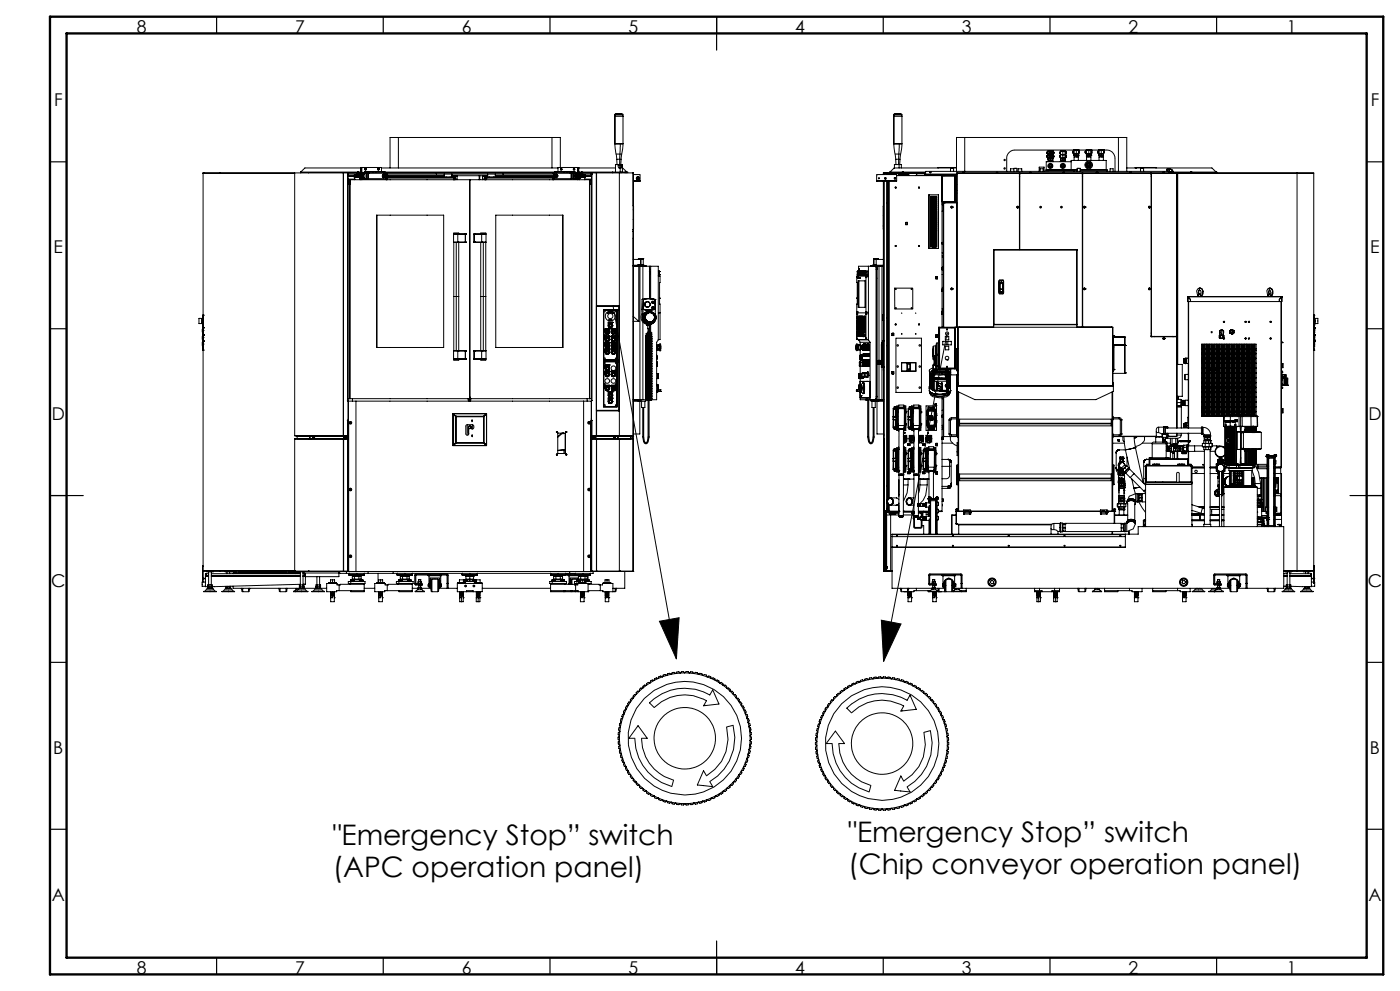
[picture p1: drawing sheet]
<svg xmlns="http://www.w3.org/2000/svg" width="420mm" height="297mm" viewBox="0 0 420 297" stroke-linecap="round" stroke-linejoin="round" font-family="sans-serif">
<defs><g id="words">
<g font-size="8.5">
<text x="99.9" y="253.2">&quot;Emergency Stop” switch</text>
<text x="254.5" y="252.5">&quot;Emergency Stop” switch</text>
<text x="99.9" y="262.7">(APC operation panel)</text>
<text x="254.5" y="261.9">(Chip conveyor operation panel)</text>
</g>
<g font-size="5.3">
<text x="41" y="9.9">8</text>
<text x="88.5" y="9.9">7</text>
<text x="138.5" y="9.9">6</text>
<text x="188.5" y="9.9">5</text>
<text x="238.5" y="9.9">4</text>
<text x="288.5" y="9.9">3</text>
<text x="338.5" y="9.9">2</text>
<text x="386" y="9.9">1</text>
<text x="16.2" y="31.7">F</text>
<text x="411.2" y="31.7">F</text>
<text x="16.1" y="75.9">E</text>
<text x="411.1" y="75.9">E</text>
<text x="15.5" y="125.9">D</text>
<text x="410.5" y="125.9">D</text>
<text x="15.4" y="175.9">C</text>
<text x="410.4" y="175.9">C</text>
<text x="16" y="225.9">B</text>
<text x="411" y="225.9">B</text>
<text x="15.5" y="270.2">A</text>
<text x="410.5" y="270.2">A</text>
<text x="41" y="291.9">8</text>
<text x="88.5" y="291.9">7</text>
<text x="138.5" y="291.9">6</text>
<text x="188.5" y="291.9">5</text>
<text x="238.5" y="291.9">4</text>
<text x="288.5" y="291.9">3</text>
<text x="338.5" y="291.9">2</text>
<text x="386" y="291.9">1</text>
</g>
</g></defs>
<g fill="none" stroke="#000" stroke-width=".3">
<path d="M184.4 34.4l.3-.3h2l.2 .3M184.4 34.4v8.7M184.4 34.9h2.5M184.4 34.4h2.5M184.8 34.1l-.3 .3v8.7M185 34.1h1.4M185 34.1h.1M186.4 34.1h.1M186.9 34.4v8.7M268.1 34.4l.3-.3h2l.2 .3M268.1 34.9h2.5M268.1 34.4h2.5"/>
<path d="M268.1 34.4v8.7M268.5 34.1l-.3 .3v8.7M268.7 34.1h1.4M268.7 34.1h.1M270.1 34.1h.1M270.6 34.4v8.7M60.9 51.9l.1 121.4M60.9 51.9h.1M60.9 51.9h27.5M61 51.8l-.1 .1M61 51.8h.1M61 51.8h47.4"/>
<path d="M65.9 51.8v.1M88.4 51.8v78.7M90.2 51.6h.1M90.2 51.6v.2M103 51.8v78.9M104.3 51.8v68.2M104.3 51.8v.4l3.9-.2M104.4 53.9h36.5v65.7h.3M104.4 53.7h2M104.4 52.8h1.8M104.4 52.7h1.8M104.4 55.2h.6"/>
<path d="M104.4 55.1h.6M104.4 52.2v78.3M104.5 51.8v.4M104.6 53.9v1.2M104.9 55.2v64.3M105 53.9v65.6M106.4 52.7v.2M106.4 52.9h.1M106.4 52.8l.1 .1M106.4 53.2v.7M106.5 52.5l-.1 .5h.4M106.5 52.6v.3"/>
<path d="M106.5 52.9h.1M106.5 52.6l-.1 .1M106.5 52.4l.3 .2v.3M106.5 52.4v.1M106.5 52.6v.1M106.5 52.7l.1 .1M106.5 52.7v.2M106.6 52.8h-.1M106.8 52.9v.1M106.8 52.6v.1M107 52.6l.5-.1v.6h-.3zM107.1 52.8l.1 .1"/>
<path d="M107.1 52.7v.1M107.1 52.1h.3M107.1 52.9h.1M107.2 52.6v.3M107.2 52.9h.1M107.2 52.6l-.1 .1M107.2 52.7h.1M107.2 52.4v.1M107.2 52.6l.1 .1M107.2 52.7v.2M107.3 52.8l-.1 .1M107.4 51.8h.1"/>
<path d="M107.4 51.6h.1M107.4 51.6v.2M107.4 51.9v.3h.6M107.6 51.9v.3M107.8 52.4h-1.5l-.1 .7 1.8 .1M107.9 51.9v.3M107.9 53.3h.2M107.9 53.4h.1M107.9 53.3h.1M107.9 52.1h.1M107.9 52.2h.1M107.9 53.4l.1 .1"/>
<path d="M107.9 53.2l.2 .2M108 52.3l-.2 .9M108 52v.3M108 52h.1M108 53.4v.1M108 53.3h.1M108 53.4h.1M108 52.2h.1M108 52v.2M108 53.3v.6M108 53.2v.3M108 53.2h.1"/>
<path d="M108 52.3v.9M108.1 52.1l-.2 .2M108.1 52h.1M108.1 53.5h.1M108.1 52v.2M108.1 53.3v.6M108.1 52.3h.2v.8h-.2zM108.1 53.7h.4M108.2 52.3v.8M108.2 52.1a.61 .61 0 0 1 .7 .6 .61 .61 0 0 1-.8 .6l-.1-.1M108.2 52.1l-.2 .2M108.2 53.1l.1 .1"/>
<path d="M108.3 52.3h-.1M108.3 52.3l.4 .1M108.3 53.2h.2M108.3 52.3h.1M108.4 51.5l-18.2 .1M108.4 53.2h.1M108.4 52.3h.1M108.4 51.8v.1M108.5 50.2l-.1 1.6M108.5 52.3l.2 .1M108.5 53.5v.4M108.5 50.3l.1 1.4"/>
<path d="M108.5 50.3h-17l-1.3 1.3M108.5 53.2h.1M108.6 51.7v.2M108.6 51.7h2.1v.2M108.6 53.5v.4M108.6 50.2l-.1 .1M108.6 53.1l-.1 .1M108.7 52.4v.3M108.7 53l-.1 .1M108.7 52.6l-.1 .5M108.7 53.4l.3-.2v.3M108.7 53.4h.2"/>
<path d="M108.7 52.8v.1M108.7 52.1h.2M108.7 51.9v.2M108.7 53.4v.1M108.8 53.3v.2M108.8 53.3h.1M108.8 52.1v.1M108.8 53.4l.1 .1M108.8 52v.2M108.8 52.2h.1M108.8 52v.1M108.9 52.2v.1"/>
<path d="M108.9 53.3h.1M108.9 53.4h.1M108.9 52h.1M108.9 52.2h.1M108.9 52.1h.1M108.9 52v.2M108.9 53.3v.1M108.9 53.2v.3M108.9 53.2h.1M108.9 53.5h.1M108.9 52l.1 .1M108.9 52l.1 .2"/>
<path d="M108.9 52.3v1.1M108.9 53.3v.2M108.9 53.2l.1 .1M109 53.2l-.2 .1M109 52v.3l-.3-.2M109 52.2h-.1M109 53.4l-.1 .1M109.2 52v1.5M109.3 51.6l6-.2 .2 .5M109.3 51.6h.1M109.3 51.6v.1M109.4 50.7h.2"/>
<path d="M109.5 50.5h.3v.4h-.3zM109.6 50.7v.2M109.6 51.4l-.2 .2M109.6 50.6v.2M109.6 50.8h.1M109.7 50.6l-.1 .1M109.7 50.6v.2v-.2l-.1 .1M109.8 51.4h.2M109.8 51.5h.1M109.9 51.4l-.1 .1M109.9 51.4h.1M109.9 52h-1.9"/>
<path d="M109.9 51.9v1.6M110 51.4h.1M110.1 51.6v.3M110.2 51.4v.1M110.2 51.5l.1 .1M110.2 51.5l-.1 .1M110.3 51.6h61.3M110.3 51.6v1.9M110.6 51.9v1.6M110.7 51.4l-.1 .3M110.8 51.4v.5M111.7 51.4h.1"/>
<path d="M111.8 51.4h.1M112.6 51.4h.3M112.7 51.4h.1M113.3 50.7h.1M113.3 50.5h.4v.4h-.4zM113.4 50.7l.1 .2M113.5 50.5l-.1 .2M113.5 50.6v.2M113.6 50.6v.2v-.2M114.4 50.3h53M114.4 50.3l-6.1-.1-.1 1.6 .2-.2h1.7M114.4 50.3v1.1"/>
<path d="M114.7 52.6h.1M114.7 52.8h.1M114.7 52.6l.4-.4 .3 .3-.1 .6-.3 .1M114.7 52.9l.4 .3M114.7 52.6l.2 .6M114.8 52.5l-.1 .1M114.8 51.4h.1M114.9 52.3l.1 .3-.1 .5M114.9 51.4h.1M114.9 52.3l-.1 .1M115 52.6h.1M115 52.8h.1"/>
<path d="M115 52.6v.2M115.1 52.3l.3 .3-.2 .6M115.5 51.7h.1M115.5 51.7h.5v.2h-7.6M115.7 52.3l.2 .4M115.7 52.1l.4 .1M115.7 51.9v1.6h-7.7v-.3M115.7 52.7h.2M115.7 52.7h.1M115.7 52.7v.1M115.9 52.7l-.2 .4M115.9 53.7h.1"/>
<path d="M115.9 53.3v.6M116 52.7v.1M116 52.7h.1M116 52.8h17.3M116 52.7h17.3M116 52.8l-.3 .5h.4M116 53.8h.1M116 53.4h.1M116 51.8h49.8M116 53.3v.6M116.1 53.3h.1M116.1 52.2l.2 .5"/>
<path d="M116.1 52.3l.2 .4M116.2 53.2h20.4v.7M116.3 52.8l-.2 .5M116.3 52.7v.1M116.3 52.7h.1M116.3 52.8l-.2 .4M116.3 52.7l-.2 .6M117.6 53.2h.2M119.5 41.2v9.1M127.6 53.2h.2M127.7 53.2h.1M127.7 53.1v.1"/>
<path d="M130.9 51.8v.4M131.8 53.2h.8M133.3 52.2v.9h2.3v-.9M133.8 53.1v.1M135 53.1v.1M135.6 52.8h1.5M135.6 52.7h1.5M135.6 52.7h10.7M136.1 53.3l-20.2 .1M136.1 53.3h.1M136.1 53.2h.1M136.1 53.2v.7"/>
<path d="M136.1 53.2l.1 .7M136.2 53.8h.1M136.4 53.2v.2M136.4 53.4h.2M136.4 53.4v.5M136.6 53.7h.5M136.9 52.7h.1M137.1 52.7v1.2M140.9 54.1h.1M143.8 52.7v1.2M143.9 52.7v1.2M144.7 52.7v1.2"/>
<path d="M144.7 53.7h.6M144.7 52.8h1.6M144.7 52.7h1.6M144.9 52.7h.1M145.3 53.4h.2M145.5 53.2v.7M145.7 53.8h.1M145.7 53.3l20.3 .1M145.7 53.3h.1M145.7 53.2l.1 .7M145.7 53.2v.7M145.7 53.2h.1"/>
<path d="M146.3 52.2v.9h2.3v-.9M146.8 53.1v.1M148 53.1v.1M148.6 52.8h17.5M148.6 52.7h17.5M149.3 53.2h.7M150.9 51.8v.4M154.1 53.2h.2M154.1 53.1l.1 .1M154.2 53.2h.1M164.1 53.2h.2M165.6 41.2v9.1"/>
<path d="M165.8 53.2l.2 .2M165.8 53.2h.1M165.8 53.2l.1 .7M165.8 53.2h-20.5v.7M165.9 53.8h.1M165.9 53.4h.1M166 53.7h.1M166 53.4v.4M166.1 51.9v1.6h7.8v-.3M166.1 53.2l-.1 .7M166.1 52.2h-50.4l.3 .5M166.4 51.7h-.6v.2h7.6"/>
<path d="M166.5 52.6l.1 .6h.3l.2-.3M166.5 52.8v.1M166.5 52.9v.1M166.5 53l.2 .2M166.6 52.3l-.1 .6M166.7 52.3l-.2 .3M166.7 53.2h.1M166.8 52.2h.1M166.8 52.2l-.2 .1M166.8 52.3h-.1M166.8 52.6v.2M166.8 52.6l.1 .5"/>
<path d="M166.9 51.4h.1M166.9 52.2l.2 .3M166.9 52.3l.1 .1M166.9 53.1h.1M166.9 52.3l-.1 .3M167 51.4h.1M167 53.2h-.2M167 52.3h-.1M167.1 52.5v.1M167.1 53l-.1 .1M167.1 52.6h.1M167.1 52.8h.1"/>
<path d="M167.1 52.6v.3M167.1 52.8v.1M167.4 50.3l6.2-.1v1.3M167.4 50.3v1.1M168.1 50.2v-9h-51.1v9.1M168.2 50.5h.3l.1 .2M168.2 50.5v.4l.4-.2M168.2 50.6v.2l.1-.1M168.3 50.6h.1M168.3 50.6v.2M168.3 50.5l.2 .2M168.3 50.6v.1"/>
<path d="M168.3 50.8h.1M168.5 50.7h.1M168.5 50.7l-.2 .2M169.1 51.4h.1M170 51.4h.2M170.1 51.4h.1M171.1 51.4v.5M171.2 51.4l.1 .3M171.3 51.9v1.6M171.6 51.6v1.9M171.7 51.5l-.1 .1M171.7 51.4v.1"/>
<path d="M171.7 51.5v.1M171.7 51.6l1.8 .1M171.7 51.6v.3M171.8 51.4h.1M171.9 51.4h.2M171.9 51.4h.1M172 51.4h.1M172 51.9v1.6M172 51.4v.1M172 51.5h.1M172 50.5h.4v.2M172 50.5v.4l.4-.2"/>
<path d="M172 50.8h.1M172.1 50.6v.2h.1M172.1 50.6l-.1 .1M172.2 50.6v.1M172.2 50.6v.2M172.2 50.5l.1 .2M172.2 50.7v.1M172.3 51.4l.2 .2M172.3 50.7h.1M172.3 50.7l-.1 .2M172.4 51.6h.1M172.5 51.6l-6-.2-.1 .5"/>
<path d="M172.5 51.6v.1M172.6 52.3v.8M172.6 52.5v.1M172.6 53h.1M172.6 52.5h.1M172.6 53.1h.1M172.6 52.6h.1M172.6 52v1.5M172.7 52.3h-.2v.8h.2M172.8 52v.3h.2M172.8 52.2h.1M172.9 53.2l.1 .1"/>
<path d="M172.9 53.3l.1 .2M172.9 53.2l-.1 .1M172.9 52.1l.1 .1M172.9 53.4l.1 .1M172.9 52h-.1M172.9 53.3h.1M172.9 52.3l.1 .9M172.9 52.1h.1M172.9 52.1h.2M172.9 52v.2M172.9 53.2v.1M173 52v.2"/>
<path d="M173 53.2v.2h-.2M173 52h.1M173 52.2h.1M173 53.3h.1M173 53.5h.1M173 52.2l-.1 .1M173 53.4h.1M173 52.1h.1M173 53.3v.2M173 53.3l.1 .1M173 52v.2zM173.1 52.3v.9l.4 .2"/>
<path d="M173.1 52.3v.8h.2M173.1 52.3h.2M173.1 53.4l-.3-.2v.3M173.1 52.1l-.1 .2M173.1 51.9v.2M173.1 53.4v.1M173.2 50.2l.1 .1M173.2 53.5v.4M173.3 51.7h-2.2M173.3 50.3l-.1 1.6M173.3 50.3h11.3M173.3 52.3h.1"/>
<path d="M173.3 53.1h.1M173.3 52.3v.8M173.4 52.3a.43 .43 0 0 1 .4 .5 .43 .43 0 0 1-.5 .3M173.4 51.9h.1M173.4 53.5v.4M173.4 53.7h.3M173.4 50.2l.1 1.5M173.4 51.8h16.6v10M173.4 51.8v.1M173.5 52.3l-.3 .8 .3 .1M173.5 52.3h.1M173.5 53.2h.1"/>
<path d="M173.5 51.7l-.1 .1M173.5 51.5h.1M173.5 51.6v.1M173.5 51.7l.1 .1M173.6 52.1h.1M173.6 52.1l-.5 .2M173.6 53.4h-.1M173.6 51.5l.1 .1M173.6 52.1l.4 .5M173.7 51.6h14.4M173.7 51.6v.2M173.7 52l1.1-.1v.3h2.8"/>
<path d="M173.7 52.2h.1M173.8 53.2l-.3 .2M173.8 52l.1 .3M173.8 53.3h.1M173.8 52v.2M173.8 53.3v.6M173.8 53.2v.2M173.8 52.2h.1M173.8 53.2h.1M173.8 53.4v.1M173.8 52.1h1M173.8 52h.1"/>
<path d="M173.9 53.3h.1M173.9 53.4h.1M173.9 52h.1M173.9 52.2h.1M173.9 52.1h.1M173.9 53.2l-.2 .7M173.9 52.3v-.3h-1.9v1.5M173.9 52.3l.1 .9M173.9 53.3h-.1M173.9 52l.1 .1M173.9 52.5v.4M174 52.8l-.3 .5"/>
<path d="M174 52.1l-.1 .1M174 51.9l-.2 .3M174 52.4h1.5l.1 .7-1.7 .1M174.3 52.9l.1 .1M174.5 51.8h.1M174.5 51.6h.1M174.5 51.6v.2M174.6 52.8l.1 .1M174.6 52.7l.2 .2zM174.7 52.9h.1M174.7 52.6l-.1 .1M174.7 52.6v.3"/>
<path d="M174.7 52.6v.1M174.7 52.8v.1M175 52.9l.1 .1M175.1 53l.1 .1M175.2 52.5l-.2 .4M175.2 53.1h.1M175.2 52.4l.4 .4-.4 .3M175.2 52.4v.1M175.3 52.9h.1M175.3 52.7h.1M175.4 52.7h.1M175.4 52.9h.1"/>
<path d="M175.4 52.6v.3M175.4 53.7h2M175.4 52.7v.1M175.4 53.2v.7M175.6 52.8h1.8M175.6 52.7h1.8M176.8 55.2h.6M176.9 53.9l-.1 65.6M176.9 55.1h.5M177 55.2v64.3M177.2 53.9v1.2M177.3 51.8v.4"/>
<path d="M177.4 53.9h-36.4v65.7M177.4 52.2v78.3M177.6 51.8v68.3l-.2-.1M178.9 51.8v78.9M179 51.8l-.1 71.2M183.8 51.6v.2M184.4 43.1l.4 3.1M184.4 43.1h2.5M184.6 51.6v-2.3h2.1v2.3M184.8 46.2l.2 1.5M184.8 46.2h1.7M185 47.7l.1 1.6"/>
<path d="M185 47.7h1.3M185.5 49.3v.7l.2 .4 .4 .1M185.5 49.6h.7l.1 .4M185.8 51.8l-.1 78.9M186.1 50.5v1.1M186.1 43.1l-.3 7.4M186.3 51.6v.2M186.3 50l-.4 .5M186.3 47.7l-.1 1.9M186.3 50h.2M186.5 50l-.1 .3-.3 .2M186.5 46.2l-.2 1.5"/>
<path d="M186.5 49.3v.7M186.7 50.3l1.4 1.3M186.9 43.1l-.4 3.1M187.5 51.6v.2M188.1 51.6h.1M188.1 51.6v.2M189.9 51.8l-.1 78.9M190 51.8v9.9M190 52.3l2 .1v1.9h-2M191.9 54.2v.1M192 54.1l-2 .1M263 54.1h6"/>
<path d="M263 52.4l6-.1v2h-6zM265 54.3v40.1M265.1 54.3v116.9M265.1 51.8v.5M265.2 54.3v116.9M265.3 51.8v.5M265.7 51.8v.1M265.9 51.8v.1M266 51.9v.4M266.1 54.3v99M266.1 51.8v.5M266.1 52h.8"/>
<path d="M266.2 54.3v95.7M266.2 51.8v.1M266.3 54.5h.3M266.3 54.3v95.3M266.6 54.3v95.1M266.7 52.3h2M266.7 54.3v95M266.9 51.9v.3M267 51.6h.1M267 51.6h10.7M267 51.6v.2M267.3 51.8v.1"/>
<path d="M267.4 52h.1M267.4 51.9v.3M267.5 51.9v.3M267.5 52.2v.1M267.9 52.2v.1M268 52h.1M268 51.9v.3M268.1 51.9v.3M268.1 43.1l.4 3.1M268.1 43.1h2.5M268.3 50.3v-1h2.1v1M268.5 46.2l.2 1.5"/>
<path d="M268.5 46.2h1.7M268.6 52h8.8M268.6 51.9v.3M268.7 47.7h1.3M268.7 56.1h.1M268.7 56.3h.1M268.7 47.7l.1 1.6M268.9 52.3l.1 .2M269 52.6h.1M269 52.6l17.7 .1M269.6 52.4h3M269.6 52.4v.2"/>
<path d="M269.7 52.3l-.1 .1M269.7 49.3v1M269.8 43.1l-.2 6.2M269.9 52.2h2.4M269.9 52.2v.1M270 47.7l-.1 1.6M270.2 46.2l-.2 1.5M270.6 43.1l-.4 3.1M270.7 51.6h.1M270.7 51.6v.2M270.7 51.6h.3M270.9 51.6v.2"/>
<path d="M271 51.6h.1M271.1 51.6v.2M272.3 52.2v.1M272.5 52.3l.1 .1M272.6 52.4v.2M275 51.9h-9.7v.4M275 51.8v.7M275.6 56.1h.1M275.6 56.3h.1M277.4 51.8v.7M277.5 52.1h.2M277.5 51.8v.7"/>
<path d="M277.7 51.8h-12.7v.5M277.7 52.3h9.3M277.7 52.2h9.3M278 52.4v.2M278.7 58.4v16.1M278.7 58.4h2.8M278.9 51.6h.4M278.9 51.7h.4M279.2 58.9h1.8M279.3 58.9h.1M279.3 59.1h.1M279.3 59.3h.1"/>
<path d="M279.3 59.5h.1M279.3 59.7h.1M279.3 59.9h.1M279.2 58.9v15M279.4 58.8h.1M279.4 59h.1M279.4 59.2h.1M279.4 59.4h.1M279.4 59.6h.1M279.4 59.8h.1M279.6 58.9h.1M279.6 59.1h.1"/>
<path d="M279.6 59.3h.1M279.6 59.5h.1M279.6 59.7h.1M279.6 59.9h.1M279.8 58.8h.1M279.8 59h.1M279.8 59.2h.1M279.8 59.4h.1M279.8 59.6h.1M279.8 59.8h.1M280 58.9h.1M280 59.1h.1"/>
<path d="M280 59.3h.1M280 59.5h.1M280 59.7h.1M280 59.9h.1M280.1 58.8h.1M280.1 59h.1M280.1 59.4h.1M280.1 59.6h.1M280.1 59.2h.1M280.1 59.8h.1M280.3 58.9h.1M280.3 59.3h.1"/>
<path d="M280.3 59.5h.1M280.3 59.9h.1M280.3 59.1h.1M280.3 59.7h.1M280.4 58.8h.1M280.5 59h.1M280.5 59.2h.1M280.5 59.4h.1M280.5 59.6h.1M280.5 59.8h.1M280.7 58.9h.1M280.7 59.3h.1"/>
<path d="M280.7 59.5h.1M280.7 59.9h.1M280.7 59.1h.1M280.7 59.7h.1M280.8 59.6h.1M280.8 59.2h.1M280.8 59.8h.1M280.8 59.4h.1M280.8 58.8h.1M280.8 59h.1M281 59.9h.1M281 59.5h.1"/>
<path d="M281 59.7h.1M281 58.9h.1M281 59.3h.1M281 59.1h.1M281 52.6l.2-.1 .5 .1M281 58.9v15M281.1 52.5l-6.4 .1M281.4 50.3h.1M281.5 58.4h.1M281.5 58.4v16.1M281.6 52.4v.1M281.6 52.5h.1"/>
<path d="M281.7 52.6v-.2h-3.8v.2M282.6 52.6v45.5M282.7 52.6h.1M282.7 56.7h.1M282.7 53.8h.1M282.7 57.9h.1M282.7 57.6h.1M282.7 55.3h.1M282.8 52.7l3.7 .1M282.8 52.6v8l-.2-.1 4-.1M282.8 57.1h-.1M282.8 54.2l-.1 .1"/>
<path d="M283.3 52.5v.1M285.2 51.4v-1h.9v1M286.5 52.6v8l.1-.2M286.5 55.3h.1M286.5 59.5h.1M286.5 59.3h.1M286.5 59.7h.1M286.5 59.2h.1M286.5 57.9h.1M286.5 57.1h.1M286.5 57.6h.1M286.5 52.6v7.9"/>
<path d="M286.6 52.5l.1 .2M286.6 52.5l-3.8 .1M286.6 52.5v7.9M286.6 52.7h.1M286.6 59.5h.1M286.7 55.3h.3M286.7 52.7l-.1 7.3M286.7 57.9h.3M286.7 57.1h.3M286.7 57.6h.3M286.9 50.3h-18.6l-1.3 1.3M286.9 50.2l-5.5 .1"/>
<path d="M286.9 51.4v-10.2h51.1v10.2M287 51.9h18.8M287 51.9v46.2M287.1 51.8l-.1 .1M287.1 51.9h.1M287.1 51.8h18.7v23M287.1 51.8v46.3M287.2 51.8l-.1 .1M288.9 51.6h.4M288.9 51.7h.4M289 51.8v-.3l.3 .1-.1 .2M289 51.5h.2"/>
<path d="M289.4 41.2v10.2M298.9 51.7h.4M299 51.8l-.1-.3h.3v.3M301.2 50.6h.1M302 51.4v-4a2.46 2.46 0 0 1 2.5-2.4h27.5a2.46 2.46 0 0 1 2.5 2.4v4M304.2 50.6h-1v.8M304.2 51.4v-1h.8v1M305.4 51.4v-.8h1.1v.8M305.8 52.3h.1M305.8 52.8h.1M305.8 52.2h.1M305.9 51.9h18.8"/>
<path d="M308.9 51.7h.4M309 51.8v-.3l.3 .1-.1 .2M311.7 51.4v-1.3h1.5v1.3M312 51.4v-.8h.9v.8M313.9 51.1l-.3 .3M313.9 51.1h.5l.2 .3M313.9 50.8h7.4M313.9 51h9.2M314.1 45.8h.1M314.1 46.9h.1M314.4 48.5h1.5M314.4 47.9h.7"/>
<path d="M314.4 47.4h.7M314.4 47.4h.1M314.4 48h.1M314.4 45.3h.1M314.4 46.3v.1M314.4 47.4v.6M314.4 45.3h1.4M314.4 46.4h1.4M314.4 47.4h1.4M314.4 46.3l.1 .1M314.4 48h1.4M314.6 48v.4"/>
<path d="M314.6 45.3a.53 .53 0 0 0-.5 .5 .53 .53 0 0 0 .5 .5M314.6 46.4a.53 .53 0 0 0-.5 .5 .53 .53 0 0 0 .5 .5M314.6 45.3h.1M314.6 46.4h.1M314.6 45.3l-.5 .3 .2 .5 .3 .2M314.6 46.3h.1M314.6 46.4l-.5 .3 .2 .5 .3 .2M314.6 46.4l-.5 .4 .2 .4 .3 .1M314.6 47.3v.1M314.6 45.3l.5 .5-.1 .3-.4 .2M314.6 45.5l-.3 .3 .3 .3M314.6 45.5l.3 .2-.3 .4"/>
<path d="M314.6 46.4l.5 .4-.1 .4-.4 .1M314.6 46.6l-.3 .3 .3 .3M314.6 46.6l.3 .2-.3 .4M314.6 45.5l.3 .3-.3 .3M314.6 46.4l.5 .4v.3l-.5 .3M314.6 47.4h.1M314.6 49.3l.6-.2 .5 .4-.1 .7-.6 .1-.5-.4zM314.7 45.3h.1M314.7 45.3h.9M314.7 45.3h.8M314.8 49.7h.6M315.1 45.3h.1"/>
<path d="M315.1 45.3v.3l.5-.3M315.1 45.1v.2M315.1 47.4h.7M315.1 47.9h.7M315.1 45.6a.52 .52 0 0 0-.8-.2 .52 .52 0 0 0 0 .8 .52 .52 0 0 0 .8-.3M315.1 45.6a.52 .52 0 0 1 .8-.2 .52 .52 0 0 1 0 .8 .52 .52 0 0 1-.8-.3M315.1 45.6a.52 .52 0 0 0-.8-.2 .52 .52 0 0 0 0 .8 .52 .52 0 0 0 .8-.2M315.1 46.7a.52 .52 0 0 0-.8-.2 .52 .52 0 0 0 0 .8 .52 .52 0 0 0 .8-.3M315.1 46.7a.52 .52 0 0 1 .8-.2 .52 .52 0 0 1 0 .8 .52 .52 0 0 1-.8-.3M315.1 46.7a.52 .52 0 0 0-.8-.3 .52 .52 0 0 0 0 .9 .52 .52 0 0 0 .8-.3M315.1 45.6a.52 .52 0 0 1 .8-.2 .52 .52 0 0 1 0 .8 .52 .52 0 0 1-.8-.2M315.1 46.7a.52 .52 0 0 1 .8-.3 .52 .52 0 0 1 0 .9 .52 .52 0 0 1-.8-.3"/>
<path d="M315.1 46l.5 .3M315.1 47.1l.5 .3M315.1 45.6h.1M315.1 47h.1M315.1 45.9v.8M315.1 47.1v.8M315.1 47.4h.1M315.1 47.9v.5M315.1 46.3v.1M315.6 45.3h.1M315.6 46.4h.1M315.6 45.3l-.5 .5 .2 .3 .3 .2"/>
<path d="M315.6 46.3h.1M315.6 46.4l-.5 .4 .1 .3 .4 .3M315.6 46.4l-.4 .3 .1 .5 .3 .1M315.6 47.3v.1M315.6 45.3l.5 .3v.4l-.5 .3M315.6 45.5l-.3 .2 .3 .4M315.6 45.5l.3 .3-.3 .3M315.6 46.4l.5 .3-.1 .5-.4 .1M315.6 46.6l-.3 .2 .3 .4M315.6 46.6l.3 .3-.3 .3M315.6 46.4l.5 .4v.3l-.5 .3M315.6 46.6l.3 .2-.3 .4"/>
<path d="M315.6 46.4l-.5 .3M315.6 47.4h.1M315.6 48v.4M315.8 47.4h.1M315.8 48h.1M315.8 45.3h.1M315.8 46.4h.1M315.8 46.3v.1M315.8 47.9v.1M315.8 47.4v.5M318 46.8l.2-.2v.5M318 45.9l.2 .2"/>
<path d="M318 47l.2 .2M318.1 45.7h-.2l.2 .2M318.1 46.8h-.2l.2 .2M318.1 48.5h1.5M318.2 47.9h1.3M318.2 47.4h1.3M318.2 47.9l1.3 .1M318.2 45.5v.6M318.2 45.5l-.2 .2M318.2 45.3l-.3 .3 .3 .7M318.2 46.4l-.3 .3 .3 .6M318.2 45.3h1.3"/>
<path d="M318.2 45.3v2.6M318.2 46.3v.1M318.2 47.4h.1M318.3 48v.4M318.3 49.4l.6-.3 .5 .4v.6l-.6 .3-.5-.4zM318.4 45.3h.1M318.4 45.3h.9M318.6 49.7h.6M318.8 45.3h.1M318.8 46.4h.1M318.8 45.1v3.3M318.9 51.7h.4"/>
<path d="M318.9 51.6h.4M319.3 45.3h.1M319.3 51.6l-.3-.1v.3M319.3 51.6l-.1 .2M319.4 48v.4M319.5 47.4h.1M319.5 47.4v.5M319.5 45.4l.3 .3zM319.5 46.5l.3 .3M319.5 45.3l.4 .5-.4 .5M319.5 46.4l.4 .4-.4 .6M319.5 45.3v2.6"/>
<path d="M319.5 46.3l-1.3 .1M319.5 47.4h-1.3M319.5 46.3v.1M319.7 45.7l-.2-.2v.6l.2-.2M319.7 46.8l-.2-.2v.6l.2-.2M319.7 45.7v.2M319.7 46.8v.2M319.7 45.7h.2l-.2 .2M319.7 46.8h.2l-.2 .2M319.8 45.9l-.3 .2M319.8 47l-.3 .2M321.3 50.8h1.8"/>
<path d="M321.3 48.5h-7.4v2.6M322 45.6l.2 .3M322 45.5l.2-.2-.2 .3 .2 .3-.2-.3M322.1 45h.1M322.1 45.5v.1M322.1 45.5h-.3l.3 .1M322.1 50.8v.6M322.2 46.1h.7M322.2 46.1v.5M322.2 46.6h1.4M322.2 45.2l-.2 .3M322.2 45.1l-.4 .3 .1 .5 .3 .2"/>
<path d="M322.2 45l-.4 .5 .4 .6M322.2 45v1.6M322.2 45l1.4 .2 .2 .4-.3 .5M322.2 46.1h.1M322.2 46.7h.1M322.2 45h.1M322.2 46.1h1.3M322.2 46.7h1.3M322.2 48.1v-1h1.3v1M322.3 46.7v.4M322.9 46.1h.7M322.9 45h.1"/>
<path d="M322.9 46.1h.1M322.9 45v2.1M323.1 51.4v-1h1v1M323.4 46.7v.4M323.5 46.1h.1M323.5 45.3v.6M323.5 45.3l.4 .2-.4 .4M323.5 46.7h.1M323.5 45h.1M323.5 45l.1 1.6M323.6 46.6l-.1 .1M324.1 50.8h8v.6"/>
<path d="M324.1 51h8M324.7 52.3h.1M324.7 52.8h.1M324.7 52.2h.1M324.8 51.9h20.5M325.5 45.5l.3 .1zM325.8 45h.1M325.9 45h.1M325.9 45v1.6M325.9 46.1h.1M325.9 46.7h.1M325.9 45h1.4"/>
<path d="M325.9 46.1h1.4M325.9 46.7h1.4M325.9 46.6h.1M325.9 45.2l-.2 .3 .2-.2v.6l-.2-.2 .2 .2M325.9 45.1l-.4 .4 .4 .6M325.9 45l-.4 .4 .1 .4 .3 .3M326 46.6h1.3M326 46.1h.6M326 48.1v-1h1.3v1M326.1 46.7v.4M326.1 48.5l1.1 .1 .5 .9-.6 .9-1.1-.1-.4-.9zM326.6 46.1h.7"/>
<path d="M326.6 46.1h.1M326.6 45h.1M326.6 45v2.1M327.1 46.7v.4M327.3 46.1h.1M327.3 45.3v.6M327.3 45.3l.3 .2-.3 .4M327.3 45.1l.3 .4-.3 .6M327.3 46.7h.1M327.3 45h.1M327.3 45v1.6M327.3 46.6v.1"/>
<path d="M328.9 51.6h.4M328.9 51.7h.4M329.3 51.6l-.3-.1v.3M329.3 51.6l-.1 .2M329.5 45.6l.2 .3M329.5 45.5l.2-.2v.6l-.2-.3M329.5 45.5v.1M329.5 45.5h-.2l.2 .1M329.6 45h.1M329.7 46.1h.1M329.7 45.2l-.2 .3M329.7 45.1l-.4 .4 .4 .6"/>
<path d="M329.7 45l-.4 .4v.4l.4 .3M329.7 45v1.6M329.7 45l1.3 .1 .3 .3-.3 .7M329.7 46.1h1.3M329.7 46.7h1.3M329.7 45h.1M329.7 46.6h.7M329.7 46.1h.7M329.7 46.6h.1M329.7 48.1v-1h1.3v1M329.8 46.7v.4M330.4 46.1h.1"/>
<path d="M330.4 45h.1M330.4 45v2.1M330.4 46.6h.6M330.4 46.1h.6M330.4 46.6v.1M330.9 46.7v.4M331 46.6v.1M331 46.1h.1M331 45.3v.6M331 45.3l.2 .2M331 45h.1M331 45v1.6"/>
<path d="M331.2 45.5h.1l-.1 .1M331.2 45.6l-.2 .3M331.9 50.8v-2.7h-10.6v2.9M333 51.4v-.8h.9v.8M335.5 41.2v10.2M338 50.3h25.6l1.2 1.3M338.9 51.6h.4M338.9 51.7h.4M339 51.8l-.1-.3h.3v.3M340.6 50.3h6.2M340.6 50.3h.1M340.7 50.3h.1"/>
<path d="M340.8 50.2l-.1 .1M340.9 50.3h.1M341 50.2l-.1 .1M342.2 51.4v-1h.9v1M345.3 52.3h.1M345.3 52.8h.1M345.3 52.2h.1M345.4 51.9h7.7M346.8 50.3h.1M348.9 51.6h.4M348.9 51.7h.4M349 51.8v-.3h.3l-.1 .3"/>
<path d="M350.1 50.7v.7M350.2 50.7h1M350.2 50.7l-.1 .1M350.2 51v.3M350.2 50.7h.1M350.2 50.8v.2M350.2 50.7v.2M350.3 50.7v.7l-.1-.4M350.3 50.7h.1M350.3 50.8h-.1M350.3 50.7h-.1M350.4 51.4l.2 .4"/>
<path d="M350.6 51.5l.3 .1M350.6 51.4h-72.8l-.1 1.1M350.6 51.4v.1M350.7 51.4h.1M350.7 51.5v.1M350.8 51.3h.1M350.8 51.3l.1 .5M350.8 51.3l-.2 .1M350.8 51.1v.1M350.8 51.4h.1M350.8 51.4l-.2 .2M350.8 50.8v.1"/>
<path d="M350.8 51.3l.1 .1M350.9 50.7l-.1 .6M350.9 51.5l-.1 .1M350.9 50.7l.5 .1 .2 1M350.9 51.4v.2M350.9 51.4h1.1M351.2 50.7l.5 .1 .3 .6M351.2 50.7h.1M352 51.6h12.8M352 51.4v.4M353 51.8v.1M353 51.8l.1 .1"/>
<path d="M353 51.8v76.5M353.1 51.9v76.4M353.1 57.9h.1M353.1 57.6h.1M353.1 54.8h.1M353.1 54.4h.1M353.1 57h.1M353.1 54.9h.1M353.2 51.9h40.9M353.2 51.8v57.4M353.3 51.8v57.4M357.2 51.8l.1-.3 .3 .3"/>
<path d="M357.4 51.6v.2M364.8 51.6h.1M364.8 51.6v.2M389.1 51.8v119.4M394.1 51.9l-48.7-.1v49.1M394.1 51.9v121.4M113 64.5h20.1v39.6h-20.1zM113.1 64.5v39.6M136.1 72.6v32.6M136.1 70.2v2.4M136.1 70.2h3.5M136.1 72.6h3.5"/>
<path d="M136.1 70.1v.1M136.1 70.1h3.5M136.1 69.9v.2M136.1 69.9h1.5M136.2 69.9h-.1M136.9 70.1v.1M136.9 72.6v32.5M137.3 72.6h.1M137.3 70.2h.1M137.3 70.1h.1M137.3 70.1v2.5M137.6 69.9h.1"/>
<path d="M137.6 69.9v.2M137.6 72.6v32.5M139.6 70.1v.1M139.6 72.6h.1M139.6 70.2h.1M139.6 70.1h.1M139.6 70.1v2.5M139.6 70.2v2.4M142.2 72.6h.1M142.2 70.2h.1M142.2 70.2l.1 2.4M142.2 70.2h3.6"/>
<path d="M142.3 70.1l-.1 .1M142.3 70.1l3.5 .1M142.3 70.1h.1M144.2 69.9v.2M144.2 72.6v32.5M144.2 69.9h1.5M144.3 69.9h-.1M144.5 72.6h.1M144.5 70.2h.1M144.5 70.2v2.4M144.5 70.1h.1M144.5 70.1v.1"/>
<path d="M145 70.1v.1M145 72.6v32.5M145.7 69.9h.1M145.7 69.9v.2M145.7 72.6v32.5M145.8 72.6h.1M145.8 70.2v2.4M145.8 72.6h-3.6M148.7 64.5h20.2v39.6h-20.2zM168.8 64.5v39.6M189.9 62.7h.2M189.9 61.7l.2 .1"/>
<path d="M189.9 71.4h.1M189.9 69.4h.1M189.9 65.8h.2M189.9 62.9h.2M190 79.5l3.8 .1v.2h-3.8M190 79.8h7.5v22l-.5 .8v17.2h-1.5M190 68.8v61.7M190 77.7h3M190 79.5h1.4M190 68.7v9M190.1 65.8v2.9M190.1 62.9v2.9"/>
<path d="M190.1 62.7v.2M190.1 61.8v.9M190.1 79.6h.1M190.1 68.7l-.2 .1M190.2 79.5v.1M190.6 79.5v.1M190.9 79.5l.1 .3M191 79.6v.2M191.2 79.6v.2M191.3 79.5v.1M191.4 79.6v-.3h.7v.3M191.4 79.8h.1"/>
<path d="M191.5 79.8h.1M191.5 79.6v.2M191.6 79.3v.3M191.6 79.8v16.5M192 79.8v40M192.1 79.4h.9M192.2 79.4h.1M192.2 79.6h.1M192.2 77.5h.1M192.2 77.7h.1M192.2 77.5v2.1M192.2 77.5l.1 2"/>
<path d="M192.9 79.6h.1M192.9 77.5h.1M192.9 79.8v9.8M192.9 77.5h-1.4v.2h.7M192.9 77.5v2.1M192.9 77.5v.1M193 79.3l.1 .3M193.4 79.6v.2M194.8 79.9l.3 .2M194.8 79.8v9.7M195.2 79.8v9.7M260.5 79.8v22"/>
<path d="M261.7 79.8h.1M261.7 79.6v.2M261.9 79.6v-.3h.5v.5M262 79.6v.2M262.1 77.7h2.9M262.1 77.6l1.4-.1v.2h-1.3M262.1 77.5v1.8M262.2 77.7h.1M262.2 77.5h.1M262.2 77.5v1.8M262.4 79.4h.5M262.5 79.4v.2"/>
<path d="M262.6 79.6v.2M262.8 79.9h.1M262.8 79.8v40M262.8 79.9l.1 .1M262.9 77.7h.1M262.9 77.5v2h2.1M262.9 79.9l.2 .2M262.9 79.9h-.1M262.9 80l.1 39.2M262.9 79.9v.1M263.2 79.5v.1M263.6 79.5v.3"/>
<path d="M263.7 79.8v28.6M263.8 79.5v.1M264.1 79.5v.1M264.5 79.5v.1M264.6 79.8v23M264.7 79.5v.1M265 61.8v2.9M265 64.7v2.8M265 67.5v.3M265 67.8v.9M265 79.6h-3.7v.2h3.7M265 68.7h.1"/>
<path d="M265 67.5v.1M265 67.8h.1M265 64.7h.1M265 79.8h-7.4v1.4M265 61.8h.1M266.2 61h.1M266.2 60.7h.1M268.7 73.6h.1M268.7 73.8h.1M271.7 66.7h.5M271.7 67.3h.5M271.7 66.6h.5v.7h-.5z"/>
<path d="M275.6 73.6h.1M275.6 73.8h.1M278.7 74.5h2.8M279.2 73.9h1.8M279.3 60.1h.1M279.3 60.3h.1M279.3 60.5h.1M279.3 60.7h.1M279.3 60.9h.1M279.3 61.1h.1M279.3 61.3h.1M279.3 61.5h.1"/>
<path d="M279.3 61.7h.1M279.3 61.9h.1M279.3 62.1h.1M279.3 62.3h.1M279.3 62.5h.1M279.3 62.7h.1M279.3 62.9h.1M279.3 63.1h.1M279.3 63.3h.1M279.3 63.5h.1M279.3 63.7h.1M279.3 63.9h.1"/>
<path d="M279.3 64.1h.1M279.3 64.3h.1M279.3 64.5h.1M279.3 64.7h.1M279.3 64.9h.1M279.3 65.1h.1M279.3 65.3h.1M279.3 65.5h.1M279.3 65.9h.1M279.3 66.1h.1M279.3 66.3h.1M279.3 66.5h.1"/>
<path d="M279.3 66.7h.1M279.3 67.1h.1M279.3 67.3h.1M279.3 67.7h.1M279.3 67.9h.1M279.3 68.3h.1M279.3 68.5h.1M279.3 68.9h.1M279.3 69.1h.1M279.3 69.5h.1M279.3 69.7h.1M279.3 69.9h.1"/>
<path d="M279.3 70.1h.1M279.3 70.3h.1M279.3 70.5h.1M279.3 70.7h.1M279.3 70.9h.1M279.3 71.1h.1M279.3 71.3h.1M279.3 71.5h.1M279.3 71.7h.1M279.3 71.9h.1M279.3 72.1h.1M279.3 72.3h.1"/>
<path d="M279.3 72.5h.1M279.3 72.7h.1M279.3 72.9h.1M279.3 73.1h.1M279.3 73.3h.1M279.3 73.5h.1M279.3 73.7h.1M279.3 73.9h.1M279.3 65.7h.1M279.3 66.9h.1M279.3 67.5h.1M279.3 68.1h.1"/>
<path d="M279.3 68.7h.1M279.3 69.3h.1M279.4 60h.1M279.4 60.2h.1M279.4 60.4h.1M279.4 60.6h.1M279.4 60.8h.1M279.4 61h.1M279.4 61.2h.1M279.4 61.4h.1M279.4 61.6h.1M279.4 61.8h.1"/>
<path d="M279.4 62h.1M279.4 62.2h.1M279.4 62.4h.1M279.4 62.6h.1M279.4 62.8h.1M279.4 63h.1M279.4 63.2h.1M279.4 63.4h.1M279.4 63.6h.1M279.4 63.8h.1M279.4 64h.1M279.4 64.2h.1"/>
<path d="M279.4 64.4h.1M279.4 64.6h.1M279.4 64.8h.1M279.4 65h.1M279.4 65.2h.1M279.4 65.4h.1M279.4 65.6h.1M279.4 65.8h.1M279.4 66h.1M279.4 66.2h.1M279.4 66.4h.1M279.4 66.6h.1"/>
<path d="M279.4 66.8h.1M279.4 67h.1M279.4 67.2h.1M279.4 67.4h.1M279.4 67.6h.1M279.4 67.8h.1M279.4 68h.1M279.4 68.2h.1M279.4 68.4h.1M279.4 68.6h.1M279.4 68.8h.1M279.4 69h.1"/>
<path d="M279.4 69.2h.1M279.4 69.4h.1M279.4 69.6h.1M279.4 69.8h.1M279.4 70h.1M279.4 70.2h.1M279.4 70.4h.1M279.4 70.6h.1M279.4 70.8h.1M279.4 71h.1M279.4 71.2h.1M279.4 71.4h.1"/>
<path d="M279.4 71.6h.1M279.4 71.8h.1M279.4 72h.1M279.4 72.2h.1M279.4 72.4h.1M279.4 72.6h.1M279.4 72.8h.1M279.4 73h.1M279.4 73.2h.1M279.4 73.4h.1M279.4 73.6h.1M279.4 73.8h.1"/>
<path d="M279.4 74h.1M279.6 60.1h.1M279.6 60.3h.1M279.6 60.5h.1M279.6 60.7h.1M279.6 60.9h.1M279.6 61.1h.1M279.6 61.3h.1M279.6 61.5h.1M279.6 61.7h.1M279.6 61.9h.1M279.6 62.1h.1"/>
<path d="M279.6 62.3h.1M279.6 62.5h.1M279.6 62.7h.1M279.6 62.9h.1M279.6 63.1h.1M279.6 63.3h.1M279.6 63.5h.1M279.6 63.7h.1M279.6 63.9h.1M279.6 64.1h.1M279.6 64.3h.1M279.6 64.5h.1"/>
<path d="M279.6 64.7h.1M279.6 64.9h.1M279.6 65.1h.1M279.6 65.3h.1M279.6 65.5h.1M279.6 65.7h.1M279.6 65.9h.1M279.6 66.1h.1M279.6 66.3h.1M279.6 66.5h.1M279.6 66.7h.1M279.6 66.9h.1"/>
<path d="M279.6 67.1h.1M279.6 67.3h.1M279.6 67.5h.1M279.6 67.7h.1M279.6 67.9h.1M279.6 68.1h.1M279.6 68.3h.1M279.6 68.5h.1M279.6 68.7h.1M279.6 68.9h.1M279.6 69.1h.1M279.6 69.3h.1"/>
<path d="M279.6 69.5h.1M279.6 69.7h.1M279.6 69.9h.1M279.6 70.1h.1M279.6 70.3h.1M279.6 70.5h.1M279.6 70.7h.1M279.6 70.9h.1M279.6 71.1h.1M279.6 71.3h.1M279.6 71.5h.1M279.6 71.7h.1"/>
<path d="M279.6 71.9h.1M279.6 72.1h.1M279.6 72.3h.1M279.6 72.5h.1M279.6 72.7h.1M279.6 72.9h.1M279.6 73.1h.1M279.6 73.3h.1M279.6 73.5h.1M279.6 73.7h.1M279.6 73.9h.1M279.8 60h.1"/>
<path d="M279.8 60.2h.1M279.8 60.4h.1M279.8 60.6h.1M279.8 60.8h.1M279.8 61h.1M279.8 61.2h.1M279.8 61.4h.1M279.8 61.6h.1M279.8 61.8h.1M279.8 62h.1M279.8 62.2h.1M279.8 62.4h.1"/>
<path d="M279.8 62.6h.1M279.8 62.8h.1M279.8 63h.1M279.8 63.2h.1M279.8 63.4h.1M279.8 63.6h.1M279.8 63.8h.1M279.8 64h.1M279.8 64.2h.1M279.8 64.4h.1M279.8 64.6h.1M279.8 64.8h.1"/>
<path d="M279.8 65h.1M279.8 65.2h.1M279.8 65.4h.1M279.8 65.6h.1M279.8 65.8h.1M279.8 66h.1M279.8 66.2h.1M279.8 66.4h.1M279.8 66.6h.1M279.8 66.8h.1M279.8 67h.1M279.8 67.2h.1"/>
<path d="M279.8 67.4h.1M279.8 67.6h.1M279.8 67.8h.1M279.8 68h.1M279.8 68.2h.1M279.8 68.4h.1M279.8 68.6h.1M279.8 68.8h.1M279.8 69h.1M279.8 69.2h.1M279.8 69.4h.1M279.8 69.6h.1"/>
<path d="M279.8 69.8h.1M279.8 70h.1M279.8 70.2h.1M279.8 70.4h.1M279.8 70.6h.1M279.8 70.8h.1M279.8 71h.1M279.8 71.2h.1M279.8 71.4h.1M279.8 71.6h.1M279.8 71.8h.1M279.8 72h.1"/>
<path d="M279.8 72.2h.1M279.8 72.4h.1M279.8 72.6h.1M279.8 72.8h.1M279.8 73h.1M279.8 73.2h.1M279.8 73.4h.1M279.8 73.6h.1M279.8 73.8h.1M279.8 74h.1M279.8 74h.7M280 60.1h.1"/>
<path d="M280 60.3h.1M280 60.5h.1M280 60.7h.1M280 60.9h.1M280 61.1h.1M280 61.3h.1M280 61.5h.1M280 61.7h.1M280 61.9h.1M280 62.1h.1M280 62.3h.1M280 62.5h.1"/>
<path d="M280 62.7h.1M280 62.9h.1M280 63.1h.1M280 63.3h.1M280 63.5h.1M280 63.7h.1M280 63.9h.1M280 64.1h.1M280 64.3h.1M280 64.5h.1M280 64.7h.1M280 64.9h.1"/>
<path d="M280 65.1h.1M280 65.3h.1M280 65.5h.1M280 65.7h.1M280 65.9h.1M280 66.1h.1M280 66.3h.1M280 66.5h.1M280 66.7h.1M280 66.9h.1M280 67.1h.1M280 67.3h.1"/>
<path d="M280 67.5h.1M280 67.7h.1M280 67.9h.1M280 68.1h.1M280 68.3h.1M280 68.5h.1M280 68.7h.1M280 68.9h.1M280 69.1h.1M280 69.3h.1M280 69.5h.1M280 69.7h.1"/>
<path d="M280 69.9h.1M280 70.1h.1M280 70.3h.1M280 70.5h.1M280 70.7h.1M280 70.9h.1M280 71.1h.1M280 71.3h.1M280 71.5h.1M280 71.7h.1M280 71.9h.1M280 72.1h.1"/>
<path d="M280 72.3h.1M280 72.5h.1M280 72.7h.1M280 72.9h.1M280 73.1h.1M280 73.3h.1M280 73.5h.1M280 73.7h.1M280 73.9v.1M280.1 60h.1M280.1 60.2h.1M280.1 60.6h.1"/>
<path d="M280.1 60.8h.1M280.1 61h.1M280.1 61.2h.1M280.1 61.4h.1M280.1 61.8h.1M280.1 62h.1M280.1 62.4h.1M280.1 62.6h.1M280.1 63h.1M280.1 63.2h.1M280.1 63.6h.1M280.1 63.8h.1"/>
<path d="M280.1 64h.1M280.1 64.2h.1M280.1 64.4h.1M280.1 64.8h.1M280.1 65h.1M280.1 65.4h.1M280.1 65.6h.1M280.1 66h.1M280.1 66.2h.1M280.1 66.6h.1M280.1 66.8h.1M280.1 67.2h.1"/>
<path d="M280.1 67.4h.1M280.1 67.8h.1M280.1 68h.1M280.1 68.4h.1M280.1 68.6h.1M280.1 69h.1M280.1 69.2h.1M280.1 69.6h.1M280.1 69.8h.1M280.1 70h.1M280.1 70.2h.1M280.1 70.4h.1"/>
<path d="M280.1 70.8h.1M280.1 71h.1M280.1 71.4h.1M280.1 71.6h.1M280.1 72h.1M280.1 72.2h.1M280.1 72.6h.1M280.1 72.8h.1M280.1 73.2h.1M280.1 73.4h.1M280.1 73.8h.1M280.1 66.4h.1"/>
<path d="M280.1 60.4h.1M280.1 61.6h.1M280.1 62.2h.1M280.1 62.8h.1M280.1 63.4h.1M280.1 64.6h.1M280.1 65.2h.1M280.1 65.8h.1M280.1 67h.1M280.1 67.6h.1M280.1 68.2h.1M280.1 68.8h.1"/>
<path d="M280.1 69.4h.1M280.1 70.6h.1M280.1 71.2h.1M280.1 71.8h.1M280.1 72.4h.1M280.1 73h.1M280.1 73.6h.1M280.2 73.9v.1M280.3 60.1h.1M280.3 60.3h.1M280.3 60.5h.1M280.3 60.7h.1"/>
<path d="M280.3 61.1h.1M280.3 61.3h.1M280.3 61.7h.1M280.3 61.9h.1M280.3 62.5h.1M280.3 63.1h.1M280.3 63.7h.1M280.3 64.3h.1M280.3 64.9h.1M280.3 65.5h.1M280.3 66.1h.1M280.3 66.3h.1"/>
<path d="M280.3 66.7h.1M280.3 67.3h.1M280.3 67.7h.1M280.3 67.9h.1M280.3 68.5h.1M280.3 69.1h.1M280.3 69.7h.1M280.3 69.9h.1M280.3 70.3h.1M280.3 70.5h.1M280.3 70.7h.1M280.3 70.9h.1"/>
<path d="M280.3 71.1h.1M280.3 71.5h.1M280.3 71.7h.1M280.3 72.1h.1M280.3 72.3h.1M280.3 72.7h.1M280.3 72.9h.1M280.3 73.3h.1M280.3 73.5h.1M280.3 60.9h.1M280.3 61.5h.1M280.3 62.1h.1"/>
<path d="M280.3 62.3h.1M280.3 62.7h.1M280.3 62.9h.1M280.3 63.3h.1M280.3 63.5h.1M280.3 63.9h.1M280.3 64.1h.1M280.3 64.5h.1M280.3 64.7h.1M280.3 65.1h.1M280.3 65.3h.1M280.3 65.7h.1"/>
<path d="M280.3 65.9h.1M280.3 66.5h.1M280.3 66.9h.1M280.3 67.1h.1M280.3 67.5h.1M280.3 68.1h.1M280.3 68.3h.1M280.3 68.7h.1M280.3 68.9h.1M280.3 69.3h.1M280.3 69.5h.1M280.3 70.1h.1"/>
<path d="M280.3 71.3h.1M280.3 71.9h.1M280.3 72.5h.1M280.3 73.1h.1M280.3 73.7h.1M280.5 60h.1M280.5 60.2h.1M280.5 60.4h.1M280.5 60.6h.1M280.5 60.8h.1M280.5 61h.1M280.5 61.2h.1"/>
<path d="M280.5 61.4h.1M280.5 61.6h.1M280.5 61.8h.1M280.5 62h.1M280.5 62.2h.1M280.5 62.4h.1M280.5 62.6h.1M280.5 62.8h.1M280.5 63h.1M280.5 63.2h.1M280.5 63.4h.1M280.5 63.6h.1"/>
<path d="M280.5 63.8h.1M280.5 64h.1M280.5 64.2h.1M280.5 64.4h.1M280.5 64.6h.1M280.5 64.8h.1M280.5 65h.1M280.5 65.2h.1M280.5 65.4h.1M280.5 65.6h.1M280.5 65.8h.1M280.5 66h.1"/>
<path d="M280.5 66.2h.1M280.5 66.4h.1M280.5 66.6h.1M280.5 66.8h.1M280.5 67h.1M280.5 67.2h.1M280.5 67.4h.1M280.5 67.8h.1M280.5 68h.1M280.5 68.4h.1M280.5 68.6h.1M280.5 69h.1"/>
<path d="M280.5 69.2h.1M280.5 69.6h.1M280.5 69.8h.1M280.5 70h.1M280.5 70.2h.1M280.5 70.4h.1M280.5 70.8h.1M280.5 71h.1M280.5 71.4h.1M280.5 71.6h.1M280.5 72h.1M280.5 72.2h.1"/>
<path d="M280.5 72.6h.1M280.5 72.8h.1M280.5 73h.1M280.5 73.2h.1M280.5 73.4h.1M280.5 73.8h.1M280.5 67.6h.1M280.5 68.2h.1M280.5 68.8h.1M280.5 69.4h.1M280.5 70.6h.1M280.5 71.2h.1"/>
<path d="M280.5 71.8h.1M280.5 72.4h.1M280.5 73.6h.1M280.5 74h.1M280.7 60.1h.1M280.7 60.3h.1M280.7 60.5h.1M280.7 60.7h.1M280.7 61.1h.1M280.7 61.3h.1M280.7 61.7h.1M280.7 61.9h.1"/>
<path d="M280.7 62.3h.1M280.7 62.5h.1M280.7 62.9h.1M280.7 63.1h.1M280.7 63.5h.1M280.7 63.7h.1M280.7 64.1h.1M280.7 64.3h.1M280.7 64.7h.1M280.7 64.9h.1M280.7 65.3h.1M280.7 65.5h.1"/>
<path d="M280.7 65.9h.1M280.7 66.1h.1M280.7 66.3h.1M280.7 66.5h.1M280.7 66.7h.1M280.7 67.1h.1M280.7 67.3h.1M280.7 67.7h.1M280.7 67.9h.1M280.7 68.3h.1M280.7 68.5h.1M280.7 68.9h.1"/>
<path d="M280.7 69.1h.1M280.7 69.5h.1M280.7 69.7h.1M280.7 69.9h.1M280.7 70.1h.1M280.7 70.3h.1M280.7 70.5h.1M280.7 70.7h.1M280.7 70.9h.1M280.7 71.1h.1M280.7 71.3h.1M280.7 71.5h.1"/>
<path d="M280.7 71.7h.1M280.7 71.9h.1M280.7 72.1h.1M280.7 72.3h.1M280.7 72.5h.1M280.7 72.7h.1M280.7 72.9h.1M280.7 73.1h.1M280.7 73.3h.1M280.7 73.5h.1M280.7 73.7h.1M280.7 73.9h.1"/>
<path d="M280.7 60.9h.1M280.7 61.5h.1M280.7 62.1h.1M280.7 62.7h.1M280.7 63.3h.1M280.7 63.9h.1M280.7 64.5h.1M280.7 65.1h.1M280.7 65.7h.1M280.7 66.9h.1M280.7 67.5h.1M280.7 68.1h.1"/>
<path d="M280.7 68.7h.1M280.7 69.3h.1M280.8 60.6h.1M280.8 61.4h.1M280.8 61.8h.1M280.8 62.2h.1M280.8 62.4h.1M280.8 62.6h.1M280.8 62.8h.1M280.8 63h.1M280.8 63.6h.1M280.8 64.4h.1"/>
<path d="M280.8 64.6h.1M280.8 65.2h.1M280.8 65.4h.1M280.8 65.8h.1M280.8 66h.1M280.8 66.2h.1M280.8 67.4h.1M280.8 69h.1M280.8 69.8h.1M280.8 70h.1M280.8 71.4h.1M280.8 71.6h.1"/>
<path d="M280.8 72.6h.1M280.8 72.8h.1M280.8 73h.1M280.8 73.4h.1M280.8 66.4h.1M280.8 66.6h.1M280.8 64h.1M280.8 68h.1M280.8 63.2h.1M280.8 70.4h.1M280.8 64.2h.1M280.8 71h.1"/>
<path d="M280.8 73.8h.1M280.8 70.8h.1M280.8 61.2h.1M280.8 60.2h.1M280.8 63.4h.1M280.8 60h.1M280.8 67.8h.1M280.8 69.6h.1M280.8 60.4h.1M280.8 74h.1M280.8 69.2h.1M280.8 65.6h.1"/>
<path d="M280.8 70.2h.1M280.8 68.6h.1M280.8 60.8h.1M280.8 61.6h.1M280.8 73.2h.1M280.8 72h.1M280.8 66.8h.1M280.8 72.2h.1M280.8 63.8h.1M280.8 65h.1M280.8 64.8h.1M280.8 62h.1"/>
<path d="M280.8 68.4h.1M280.8 67.2h.1M280.8 61h.1M280.8 70.6h.1M280.8 72.4h.1M280.8 73.6h.1M280.8 67h.1M280.8 68.8h.1M280.8 69.4h.1M280.8 71.8h.1M280.8 71.2h.1M280.8 68.2h.1"/>
<path d="M280.8 67.6h.1M281 60.7h.1M281 60.9h.1M281 61.7h.1M281 61.9h.1M281 62.3h.1M281 62.7h.1M281 62.9h.1M281 63.5h.1M281 64.3h.1M281 64.5h.1M281 64.7h.1"/>
<path d="M281 65.3h.1M281 65.5h.1M281 66.1h.1M281 66.3h.1M281 66.5h.1M281 66.7h.1M281 68.9h.1M281 69.5h.1M281 70.1h.1M281 71.1h.1M281 71.5h.1M281 71.7h.1"/>
<path d="M281 72.5h.1M281 72.7h.1M281 72.9h.1M281 73.1h.1M281 73.5h.1M281 73.7h.1M281 67.7h.1M281 70.7h.1M281 64.9h.1M281 65.9h.1M281 60.3h.1M281 63.7h.1"/>
<path d="M281 73.3h.1M281 63.3h.1M281 61.3h.1M281 62.5h.1M281 70.9h.1M281 64.1h.1M281 67.1h.1M281 69.1h.1M281 69.9h.1M281 71.9h.1M281 73.9h.1M281 61.1h.1"/>
<path d="M281 69.7h.1M281 67.9h.1M281 60.1h.1M281 70.3h.1M281 63.9h.1M281 62.1h.1M281 63.1h.1M281 61.5h.1M281 70.5h.1M281 67.3h.1M281 68.5h.1M281 71.3h.1"/>
<path d="M281 72.1h.1M281 68.3h.1M281 65.1h.1M281 72.3h.1M281 60.5h.1M281 67.5h.1M281 68.7h.1M281 68.1h.1M281 65.7h.1M281 66.9h.1M281 69.3h.1M281.6 74.4l-.1 .1"/>
<path d="M282.6 76.5l.2 .3M282.6 61.1h.4v.2h-.4M282.6 72.7h.1M282.6 73.1h.1M282.6 72.7v.4M282.6 60.6h4.4M282.6 63.3h.4M282.6 75.8h.4M282.7 60.4l.1 .1M282.8 76.8l-.2 .3M282.8 76.8l-.2 .4M283.1 60.8v37.3"/>
<path d="M283.3 60.6v.2l.3-.2v.2M285.3 62.1l.2 .2 .2-.2M285.3 62l.1-.2 .3 .2M285.3 62.1h.1M285.3 62h.1M285.3 62v.1M285.7 62.1h.1M285.7 62h.1M285.7 62v.1M287 60.8v37.3M287 60.8h-4v19.3M298.1 74.9h25"/>
<path d="M298.2 74.8v22.5M305.1 62.1l.2 .2 .2-.2M305.1 62l.1-.2 .3 .2M305.1 62.1h.1M305.1 62h.1M305.1 62v.1M305.5 62.1h.1M305.5 62h.1M305.5 62v.1M305.9 74.8v-23h18.8v46.2M312.1 62l.2 .1M318.5 62l-.2 .1"/>
<path d="M323 74.8v22.5M325.1 62.1l.2 .2 .2-.2M325.1 62l.1-.2 .3 .2M325.1 62h.1M325.1 62.1h.1M325.1 62v.1M325.5 62h.1M325.5 62.1h.1M325.5 62v.1M344.6 62.1l.2 .2 .2-.2M344.6 62l.1-.2 .3 .2M344.6 62.1h.1"/>
<path d="M344.6 62h.1M344.6 62v.1M345 62.1h.1M345 62h.1M345 62v.1M353.1 60.6h.1M353.1 60.3h.1M353.1 63.6h.1M353.1 63.2h.1M353.1 60.9h.1M60.5 95.5h.4M60.7 99.6l.1 .1"/>
<path d="M60.7 98.7h.1M60.7 99.5h.1M60.8 98.5h.1M60.8 98.5l-.1 .1M60.8 99.7l.1 .2M60.8 98.5v1.2M60.8 96.9h.1M60.8 96.9l-1.1 .1v-1.6h.8v1.6M60.9 98.3v.1M60.9 98v.1M60.9 98.1h.1M60.9 99.1h.1"/>
<path d="M60.9 98.2h.1M60.9 98.4h.1M60.9 95v2.7M60.9 98l-.1 1.6M60.9 99.5l-.1 .2M60.9 94.6v.5M60.9 94.4v.1M60.9 94.4h.1M60.9 94.5h.1M136.1 88.9h1.5M144.2 88.9h1.5M181 92.8h4.1v15.1h-4.1z"/>
<path d="M181.1 92.9h.1M181.1 92.9v14.9M181.2 92.9h-.1M181.2 92.9h.1M181.5 99.5a.64 .64 0 0 0 .7 .7 .64 .64 0 0 0 .6-.7M181.5 98.6v.9M181.5 98.6h.1M181.5 99.5h.1M181.6 98.5v.1M181.6 98.5h.1M181.6 98.5h1.1M181.9 98.7v.1"/>
<path d="M181.9 98.7h.1M181.9 98.8h.1M181.9 98.6v.1M182 98.6l-.1 .1M182 98.6h.1M182 98.7h.1M182 98.6v.1M182 98.8h.1M182 98.7v.1M182 98.7l.1 .1M182.1 98.7h.1M182.1 98.6v.1"/>
<path d="M182.2 98.7h.3M182.2 98.7h.1M182.2 93.7l.1 .3 .1-.3M182.2 93.7l.1 .1M182.3 98.8h.1M182.3 93.8h.1M182.3 98.6l-.1 .1M182.3 98.7h-.1M182.3 98.6l.1 .1M182.3 98.7h.1M182.3 98.6h.1M182.4 98.7h.1"/>
<path d="M182.4 98.7h-.1M182.4 98.7h-.2M182.4 93.7h.1M182.4 93.7l.1 .1M182.4 93.7v.2M182.4 98.6v.1M182.4 98.6h.1M182.4 93.9h.1M182.5 98.7h.1M182.5 97.6a.62 .62 0 0 0 .6 .6 .62 .62 0 0 0 .6-.6M182.5 97.6h.1M182.5 96.7h.1"/>
<path d="M182.5 93.6h.1M182.5 93.6v.2M182.5 96.7v.9M182.5 93.6l.1 .1M182.5 93.8h.1M182.6 96.6l-.1 .1M182.6 96.6h.1M182.6 96.6h1M182.6 93.7v.1M182.6 93.5h.1M182.6 93.5l.2 .2M182.6 93.8h-.1"/>
<path d="M182.6 93.6h.1M182.6 93.6l.1 .1M182.8 96h.1M182.7 98.5l.1 .1M182.7 98.5h.1M182.7 93.6h-.1M182.8 96.8h.1M182.8 96.7h.1M182.8 95.8v.1M182.8 95.8h.1M182.8 95.9h.1M182.8 95.8v.2"/>
<path d="M182.8 96.7v.1M182.8 96.9h.1M182.8 95.9v.1M182.8 93.4h.1M182.8 99.5h.1M182.8 98.6h.1M182.8 93.5v.2M182.8 98.6v.9M182.8 93.6h.1M182.8 93.5h.1M182.8 93.6v.1M182.8 93.4v.1"/>
<path d="M182.9 96.7h.1M182.9 93.5l-.1 .1M182.9 93.4l-.1 .2M182.9 96.7l-.1 .2M183 95.8h.1M182.9 96.8h.1M183 96.8h.1M183 96h.1M183 93.5l.1 .1M183 96.8h-.2M183 95.8v.2M183 93.4h.2z"/>
<path d="M183.1 93.6h.1M183.2 96.8h.1M183.2 96.9h.2M183.2 96.9h.1M183.2 96.8h.2M183.3 96.8v.1M183.3 96.8l-.1 .1M183.3 95.9l-.1 .1M183.3 93.6l.1 .1M183.3 96.9h.1M183.3 96.9h-.1M183.3 95.9l-.2-.1 .1 .2"/>
<path d="M183.3 96.7v.2l.1-.1M183.3 96.8h.1M183.3 93.4v.1M183.3 96.7v.1M183.3 93.6h.1M183.3 93.4h.1M183.3 93.4v.2M183.4 96.7v.1M183.4 95.8h.1M183.4 95.8v.1M183.4 99.5l.3 .5 .4 .1-.6-.3M183.4 96.8v.1"/>
<path d="M183.4 95.9h.1M183.4 98.6h.1M183.4 93.4v.1M183.4 98.6v1M183.4 93.7h.2M183.5 95.8l-.1 .1M183.5 99.8l.1 .2M183.5 99.8h.1M183.5 93.5h.1M183.5 93.5l.1 .2v-.2M183.5 93.5l-.1 .2M183.5 98.5l-.1 .1"/>
<path d="M183.5 98.5h.1M183.5 98.5h1M183.6 93.7h.1M183.6 96.6l.1 .1M183.6 96.6h.1M183.6 93.5v.1M183.6 93.6v.1M183.7 93.7l.1 .1M183.7 93.7h.2zM183.7 98.6h.1M183.7 98.8h.1M183.7 99.7h.1"/>
<path d="M183.7 98.6v.2M183.7 98.8h.2M183.7 98.6h.2M183.7 98.6v.1M183.7 98.6l.1 .1M183.7 97.6h.1M183.7 96.7h.1M183.7 98.7h.1M183.7 96.7v.9M183.8 98.7h-.1M183.8 98.6h.1M183.8 93.8h.1"/>
<path d="M183.8 99.2l.6 .1-.2 .6-.5-.2zM183.8 98.8h.1M183.8 98.6v.2M183.9 93.9h.1M183.9 98.6h.1M183.9 98.7v.1M183.9 91.6h.1M183.9 91.6l19 105.9M183.9 98.7h.1M183.9 93.7v.2M183.9 93.7l.1 .1M184 98.6l-.1 .1"/>
<path d="M184 98.7h.1M184 93.8h.1M184 98.7v.1M184 98.6h.1M184 98.6l-.1 .2M184 93.8l-.1 .1M184.2 98.7v.1M184.2 98.6v.1M184.2 98.6l.1 .1M184.3 98.7l-.1 .1M184.3 98.7h.1M184.4 99.3l-.2 .6-.5-.2"/>
<path d="M184.4 99.3l-.6-.1-.1 .5M184.4 99.3h.1M184.5 99.2l.1 .5-.3 .3-.4 .1-.4-.3M184.5 99.2l-.3-.2h-.5l-.3 .4 .1 .4M184.5 98.5l.1 .1M184.5 98.5h.1M184.6 99.2l-.4-.3-.5 .1-.3 .4 .1 .4M184.6 99.2v.5l-.2 .4h-.5l-.4-.3M184.6 99.3l-.2 .7M184.6 99.2h-.1M184.6 98.6v1.2M184.6 98.6h.1"/>
<path d="M185.1 92.9h.1M185.1 92.9v14.9M185.7 91.6v31.6M185.8 91.6l-6.9 .1 6.8 .1M190 96.3h1.6M190 94.8l1.6 1.5M192.5 92.7h.4M192.5 92.7l.1 1.3M192.6 94a2.14 2.14 0 0 0 1.4 3.2M192.6 89.7h.4M192.6 89.7l-.1 3M192.6 94h.4"/>
<path d="M192.9 92.7l1.9 .3M192.9 96.6v23.2M192.9 92.7l.1 1.3M192.9 92.7l1.2 .3 2.5-.3M193 94a2.11 2.11 0 0 0 0 2.3 2.11 2.11 0 0 0 2.1 .9M193 89.7l1.6-.2 1.9 .2 .1 3M193 89.7l-.1 3M193 95.6l.2 .4M193.2 94.2l-.2 .7 .2 1.1M193.2 94.2l-.2 .4M193.2 96l.1 .1M193.3 96.1l.3 .4"/>
<path d="M193.3 94.1l-.1 .1M193.3 96.1l.1 .2M193.6 96.5l.2 .1M193.7 96.6l.4 .2M193.9 96.7l.2 .1M194 99.9l1.6 .4-.7 .3M194.1 96.8l.5 .1M194.1 93.4l-.9 .8M194.2 90.4a.82 .82 0 0 0-.7 .8 .82 .82 0 0 0 .7 .8M194.2 93.3l-.3 .2M194.3 99.8l-.5 .3 1.5 .3M194.3 97.5v1h.5v-1"/>
<path d="M194.3 93.8a1.52 1.52 0 0 0-.1 2.5l.5 .3M194.4 93.3h-.2M194.4 99.5v.1M194.4 98.5v1M194.4 99.5h.3M194.6 93.3a1.84 1.84 0 0 1 2 1.7 1.84 1.84 0 0 1-1.8 1.9M194.6 96.9h.2M194.6 93.3h-.4M194.6 93.6a1.51 1.51 0 0 1 1.8 1.2 1.51 1.51 0 0 1-1.2 1.8 1.53 1.53 0 0 1-1.8-1.5l.3-.9 .8-.5M194.7 99.5v.1M194.7 96.9h.1M194.7 98.5v1"/>
<path d="M194.8 89.6l1.7 .2M194.8 89.5l-2.2 .2M194.8 99.6h.1M194.8 99.9h.1M194.8 99.6v.1M194.8 80.1l.1 .6h.3M194.8 82.3h.1M194.8 81.5h.1M194.8 83.4h.1M194.8 83.2h.1M194.8 97.5v2.4M194.8 82.8h.1"/>
<path d="M194.8 82.5h.1M194.8 81.2h.1M194.9 82.2h.1M194.9 93.6l-.6 .1M195 99.9h.3M195 93.7a1.41 1.41 0 0 1 1.4 1.4 1.41 1.41 0 0 1-1.4 1.4M195 99.6l.6 .3-.7 .2M195 99.6l-.7 .1v.2h.7M195 99.6h.1M195 99.9h.1M195 99.6v.3M195.2 97.2v.3h-1.2v-.3h.7"/>
<path d="M195.2 97.2v2.4M195.5 90.4l.5-.1a.31 .31 0 0 1 .2 .3 .31 .31 0 0 1-.3 .3l-.4-.1zM195.9 90.3l-.3 .3 .3 .3M195.9 91.9l-.3 .3 .3 .3M196.1 92h.1M196.2 92.2v.1M196.5 89.8l-1.6-.2-1.9 .2-.1 2.8 1.7 .3 2-.3M196.5 89.8h.1M196.5 89.8l.1 2.8M196.6 92.6l-1.8 .3M196.6 92.6h.1M196.6 92.7l-.1 1.3 .3 .9a2.1 2.1 0 0 1-1.7 2.3"/>
<path d="M197.5 82.8h.5v19h-.5M197.5 93.8h.5M197.5 82.5h.3M197.5 81.2h.3M197.8 82.4h.1M197.8 81.4h.1M197.8 81.2v1.3M197.8 81.3h.1M197.8 81.2v.1M197.8 81.3v1.1M197.8 82.4v.1M257 93.8h3.4"/>
<path d="M257 94l.1 .1M257 93.6h.1M257.1 82.9h.1M257.1 83.2h.1M257.1 93.7h.1M257.1 93.9h.1M257.1 94.2h.1M257.1 82.9v.3M257.1 93.4v.3M257.1 93.9v.3M257.1 82.9v.2M257.1 93.4l-.1 .1"/>
<path d="M257.1 93.9l-.1 .1M257.1 93.4h.1M257.1 96h2.5v.8h-2.5zM257.1 97.9h1.7v.7h-1.7zM257.1 94.8h1.9v.8h-1.9zM257.2 97h2.4v.8h-2.4zM257.2 84.7v4.6M257.2 89.4v1.7M257.2 82.3v.1M257.2 81.3l3.1-.1v1.3l-3.1-.1M257.2 81.3h.2M257.2 82.4h.2"/>
<path d="M257.2 81.4h.2zM257.2 81.3v1.1M257.2 81.4h.1M257.2 94.8v.8M257.2 96v.8M257.2 97.9v.7M257.2 99.2v.7M257.4 97h.1M257.4 97.8h.1M257.4 81.4v1l-.2-.1M257.4 94.8v.8M257.4 97v.8"/>
<path d="M257.4 83.4h.1M257.4 83.2h.1M257.4 83.2v.2M257.4 83.3h.1M257.4 81.3v1.1M257.4 96v.8M257.4 97.9v.7M257.4 99.2v.7M257.5 83.4h.1M257.5 83.2h.1M257.5 84.2h2v7.9h-2zM257.5 96v.8"/>
<path d="M257.5 97.9v.7M257.5 83.3v.1M257.5 83.2v.2M257.5 83.2v.1M257.5 97.8h.1M257.5 97h.1M257.5 94.8v.8M257.5 97v.8M257.5 99.2v.7M257.6 83.3h.1M257.6 82.5v.3M257.6 83.3v.1"/>
<path d="M257.6 83.4h.1M257.6 96v.8M257.6 97.9v.7M257.6 83.2h.1M257.6 81.3v1.1M257.6 94.8v.8M257.6 81.3h1.7M257.6 82.4h1.7M257.6 82.4l.1 .1M257.7 83.4h-.1M257.7 83.3h.1M257.7 83.4h.1"/>
<path d="M257.7 84.2v7.9M257.7 97.8h.1M257.7 97h.1M257.7 83.2v.2M257.7 97v.8M257.7 99.2v.7M257.7 81.2l-.1 .1M257.7 83.2h.1M257.7 83.3h-.1M257.7 99.9h-.6v-.7h1.1v1.7h-1.1v-.7h.6M257.7 81h.1M257.8 83.4h.1"/>
<path d="M257.8 80.5v.6M257.8 94.8v.8M257.8 96v.8M257.8 97.9v.7M257.8 80.6h.1M257.8 80.6h-.1M257.8 81.4v.9l.2 .1M257.8 99.2v1.7M257.9 97.8h.1M257.9 97h.1M257.9 97v.8M257.9 99.2v.7h.2"/>
<path d="M257.9 99.7h-.2v.7h.2M257.9 81.2v1.3M257.9 81.4h-.1M258 94.8v.8M258 96v.8M258 97.9v.7M258 81.2v1.3M258 81.4h-.1M258 99.9v.3M258.1 97.8h.1M258.1 97h.1M258.1 97v.8"/>
<path d="M258.1 99.2v1.7M258.1 99.7h.3M258.1 81.4l.1 1M258.1 94.8v.8M258.1 96v.8M258.1 97.9v.7M258.2 81.4h-.1M258.2 82.4l.1 .1M258.2 82.3v.1M258.2 97.8h.1M258.2 97h.1M258.2 81.4h.2"/>
<path d="M258.2 81.2v1.3l.1-1.3M258.2 97v.8M258.3 94.8v.8M258.3 96v.8M258.3 97.9v.7M258.3 99.7h1.3v-.8h-1.3v2h1.3v-.7h-1.3M258.4 82.3v.1M258.4 97h.1M258.4 97.8h.1M258.4 81.4h-.8h.5M258.4 82.1v.3M258.4 81.4v1"/>
<path d="M258.4 97v.8M258.4 81.3l.1 .7M258.4 81.6h.1M258.4 82.2l.1 .1M258.4 81.7l.1 .5M258.5 81.5h.1M258.5 82.3h.1M258.5 82.3l.1 .2M258.5 94.8v.8M258.5 96v.8M258.5 97.9v.7M258.5 81.4h.4"/>
<path d="M258.5 81.5l.1 .1M258.6 81.2l-.1 1.1M258.6 81.5v.1M258.6 97.8h.1M258.6 97h.1M258.6 81.5h.1M258.6 82.3h.1M258.6 81.5v.8M258.6 97v.8M258.6 82.2h.1M258.7 82.3v.1M258.7 82.1v.1"/>
<path d="M258.7 81.4v1M258.7 94.8v.8M258.7 96v.8M258.7 97.9v.7M258.7 98.9v.8M258.7 81.7l.1 .3M258.7 82.2l.1 .2M258.7 81.7h.1M258.7 81.5h.1M258.7 82.3h.1M258.7 82.4l.1 .1M258.7 81.5v.1"/>
<path d="M258.8 97v.8M258.8 98.9v.8M258.8 81.5l.1 .1M258.8 81.4v.9M258.8 81.2v.3M258.8 82.2v.3M258.8 81.5h.1M258.8 82.3h.1M258.8 94.8v.8M258.8 96v.8M258.9 81.8v.1M258.9 82.2h-.1"/>
<path d="M258.9 98.9h.1M258.9 81.4l-.4 .1M258.9 81.4l.2 1.1M258.9 97v.8M258.9 98.9v.8M258.9 96v.8M259 81.3v1.1M259 81.4h.2M259.1 81.2l-.1 .2M259.1 96v.8M259.1 97v.8M259.1 97.9v.7"/>
<path d="M259.1 98.9v.8M259.1 97.9v.8h.5v-.8h-.7v.7h.2M259.1 94.8h.5v.8h-.5zM259.2 81.4l.1 1h-1.6M259.3 81.3v1.1M259.3 94.8v.8M259.3 96v.8M259.3 97v.8M259.3 97.9v.8M259.3 98.9v.8M259.4 81.4h.2M259.4 82.2l.1 .2"/>
<path d="M259.4 81.4v.9M259.4 94.8v.8M259.4 96v.8M259.4 97v.8M259.4 97.9v.8M259.4 98.9v.8M259.4 82.3l.1 .1M259.5 81.7h.1M259.5 81.3h.2M259.5 82.4h.2M259.5 82.3h.1M259.5 81.3v.2"/>
<path d="M259.5 81.7v.4M259.5 82.4v.1M259.5 81.5h.1M259.5 81.5l-.1 .1M259.5 81.2v.1M259.5 81.4h.1M259.5 81.6h.1M259.6 82.3h.1M259.6 81.5l-.1 .8M259.6 82.1l-.1 .1M259.6 81.6h.1M259.6 81.4l.1 1-.3-.1"/>
<path d="M259.6 82.1v.1M259.7 81.3v1.1M259.7 82.9v.2M259.7 93.4l.1 .3M259.7 93.9l.1 .3M259.8 82.9h.1M259.8 83.2h.1M259.8 93.4h.1M259.8 93.7h.1M259.8 93.9h.1M259.8 94.2h.1M259.8 82.8v19"/>
<path d="M259.8 83.1v.1M260.4 82.8h-3.4v1.9h.4v4.6h-.4l.4 .1v1.7h-.4v10.7h3.4M262.8 80.7h.3M262.8 80.3h.2M263 80.3h.1M263 80.2v.2M263 83.4h.1M263.1 80.1v.6M263.1 80.7v38.1M264.9 96h.1M264.9 96h.2M264.9 94.4v1.6"/>
<path d="M264.9 94.4h.1M264.9 94.4h.2M265 96v6.2M266.2 95.5h.1M266.2 95.1h.1M267.6 99.9h.5v.6h-.5zM268.5 86.4h5.3v6.2h-5.4zM268.7 97.1h.1M268.7 97.4h.1M275.6 97.1h.1M275.6 97.4h.1M280.8 82.9h.4v.7l-.4-.1z"/>
<path d="M281.7 98.1v12.5M281.9 98.3l4.4 .1v11.9h-4.4zM282.6 86v.6M282.6 93.5h.1M282.6 94.3h.1M282.6 87.2h.1M282.6 80.1h.1M282.6 80.9h.1M282.6 92.6h.4M282.6 82.3h.4M282.6 80.1v.8M282.6 93.2h.4"/>
<path d="M282.6 93.6h.4v.6h-.4M282.6 80.1h.4v.7h-.4M282.6 94.2v.1M282.6 86.6v.6M282.6 93.5v.7M282.7 86.5h.3v.7h-.4M283 80.8v5.7M283 87.2v6.4M283 94.2v3.9M284.1 99.9h.1M284.1 99.9l-19 98.3M285.3 86.6l.1 .2 .3-.2"/>
<path d="M285.3 86.5l.2-.2 .2 .2M285.3 86.6h.1M285.3 86.5h.1M285.3 86.5v.1M285.7 86.6h.1M285.7 86.5h.1M285.7 86.5v.1M286.5 98.1v12.5M286.6 98.1v12.5h-5v-12.5h52.3v17.6M287.3 98.1v17.6M287.4 98.1v17.6M298.1 97.2h25"/>
<path d="M298.1 98l-10.4 .1M298.1 97.3h25M298.1 98.1v-23.3h25v23.3M298.1 97.3h.1M299.7 87.7l.2 .3M299.7 87.7h.1M299.7 84.3h.1M299.7 84.3v3.4M299.9 84l-.2 .3M299.9 84h.1M299.9 88h.1M299.9 84h1"/>
<path d="M299.9 88h1M299.9 87.5l.5 .4 .4-.4M299.9 87.5h.1M299.9 85l.5-.4 .4 .4M299.9 85h.1M299.9 87.5h.9M299.9 85h.9M299.9 86.6h.9M299.9 86.7h.9M300 87.5l.4 .4 .4-.4M300 84.7l.4-.2 .5 .4v2.7h-1zM300 87.5h.1"/>
<path d="M300 87.7h.7M300.1 87.8h.6M300.2 87.9h.4M300.3 87.8h.1M300.3 87.7v.1M300.4 87.7h.1M300.4 87.6h.1M300.5 87.8h.1M300.5 87.7v.1M300.8 87.7h-.8M300.8 85l-.4-.4-.4 .4v2.5M300.8 85v2.5"/>
<path d="M300.8 87.6h-.8M300.8 85h.1M300.8 87.5h.1M300.9 84l.1 .3M300.9 84l.2 .3M300.9 84h.1M300.9 88h.1M301 87.7h.1M301 84.3h.1M301 87.7l-.1 .3M301 84.3v3.4M301.1 87.7l-.2 .3"/>
<path d="M301.1 84.3v3.4M323 97.3h.1M323.1 98l10.4 .1M324.8 98v-46.2h20.5v49.1h7.8M325.1 86.6l.1 .2 .3-.2M325.1 86.5l.2-.2 .2 .2M325.1 86.5h.1M325.1 86.6h.1M325.1 86.5v.1M325.5 86.5h.1M325.5 86.6h.1M325.5 86.5v.1"/>
<path d="M333.8 98.1v17.6M344.6 86.6l.1 .2 .3-.2M344.6 86.5l.2-.2 .2 .2M344.6 86.6h.1M344.6 86.5h.1M344.6 86.5v.1M345 86.6h.1M345 86.5h.1M345 86.5v.1M345.3 99.8h.1M356.4 89h.1M356.3 89l.1 1.4"/>
<path d="M356.3 89h28.3M356.4 89v1.4M356.4 89l.7 .7v.7M356.4 88.9v.1M356.4 88.9l-.1 .1M356.4 88.9h28.1M356.5 89.1h.1M356.5 90.4v37.9M356.6 89.2h.1M356.6 90.4v37.9M359.2 88.9h.2M359.2 88.9h.1"/>
<path d="M359.3 88.3h.2M359.3 88.3l-.1 .6M359.4 88.9h1.3M359.4 88.9h.1M359.5 88.3h.6M359.5 88.3l-.1 .6M359.6 87.1l.4-.2-.4 .7 .4 .6-.5-.6zM359.9 88.3h.2M359.9 88.3h-.6M359.9 88.2v.1M359.9 88.2h.1M360 86.3l-.2 .5 .4 .3 .1 .5-.4 .6"/>
<path d="M360 86.3a1.37 1.37 0 0 1 .5 2.4M360 86.3l.6 .3 .3 .7-.4 1.4M360 86.3l-.7 .3-.3 .6 .3 1.4M360.1 88.3l.4 .4M360.6 88.6l.1 .3M360.7 88.9h.1M365.9 99.1h.1M365.9 99.8h.1M365.9 99.1v.7M366.5 98.8h.1M366.5 99l-.4 .1-.1 .3v1.1M366.5 99v1.2"/>
<path d="M366.5 99l.5 .4v1.1M366.5 98.8l.6 .3M366.5 98.8l.5 .3M366.5 98.8l-.6 .3M367 99.8h.1M367 99.1h.1M367 99.1v.7M367.1 99.1h.1M367.1 99.1h-.1M367.1 96.4l.2 .1zM367.1 96.3l.3 .1-.1 .2-.3-.1zM367.1 99.8h.1"/>
<path d="M367.1 99.1v.7M367.1 96.3l.1 .3M368.9 99.2h.1M368.9 99.3h.1M368.9 99.2l.1 .5M369 99.3l.5-.4 .4 .2 .1 .6M369 99.3h.2M369 99.3l.1 .5 .4 .2 .5-.3M369 99.2h.1M369 99.7h.1M369 99.7v.2M369 99.8h.1"/>
<path d="M369 99.9h.1M369 99.1l-.1 .1M369.1 99.9h.1M369.1 99.9l.3 .1M369.2 99.3l.3-.2 .2 .1 .1 .4M369.2 99.3l.3 .5 .3-.2M369.2 99h.1M369.2 99l-.2 .1M369.3 98.9l-.1 .1M369.3 98.9h.2M369.4 98.8h.1M369.4 98.8l-.1 .1"/>
<path d="M369.5 98.8v.1M369.5 98.9h.1M369.5 98.9l.5 .1 .1 .7M369.7 99.9v.1M369.8 99.6l.2 .1M369.8 99.9l-.1 .1M369.9 99h.1M369.9 99l.1 .1M369.9 99.8h.1M370 99.1h.1M370 99.2h.1M370 99.7v.1"/>
<path d="M370 99.7h.1M370.1 99.7h.1M370.1 99.5h.1M370.1 99.6h.1M370.1 99.7l-.5 .4M373.5 96.4l.3-.1 .1 .2-.3 .1zM373.6 96.3l.1 .3zM373.6 96.4l.2 .1zM374.5 96.3h.3l.1 .3h-.3zM374.6 96.4l.2 .1zM374.6 96.4l.1 .1zM380.2 88.9h.1"/>
<path d="M380.3 88.9h.1M380.3 88.3h.2M380.3 88.3l-.1 .6M380.4 88.9h1.3M380.4 88.9h.1M380.5 88.3h.5M380.5 88.3l-.1 .6M380.9 87l-.3 .5 .3 .7M380.9 88.3h.1M380.9 88.3h-.6M380.9 87a.76 .76 0 0 0 0 1.2M380.9 88.3h-.4"/>
<path d="M380.9 88.2h.1M380.9 86.3l-.5 .2-.4 .6 .3 1.4M380.9 86.3l-.2 .3 .3 .3M380.9 86.3h.1M381 86.3l.5 .2 .3 .7-.4 1.5M381 88.2l-.1 .1M381 86.9v.1M381 86.9l-.1 .1M381 86.3a1.39 1.39 0 0 1 .4 2.4M381 87l.2 .7-.2 .5M381 88.3l.4 .4M381 88.2h.1"/>
<path d="M381.1 96.3l.2 .3zM381.1 96.4l.1 .1zM381.6 88.5l.1 .4M381.7 88.9h.1M384.3 89.2h.1M384.3 90.4v49.6M384.4 90.4v49.6h-1.8M384.4 89.1h.1M384.5 88.9v.1M384.5 88.9l.1 .1M384.5 89l-.7 .7v.7M384.5 89h.1"/>
<path d="M384.5 89v1.4M384.6 89v1.4h-28.2M394.1 94.6v.5M394.1 99.5l.2 .2M394.1 94.4v.1M394.1 94.5h.1M394.1 94.4h.1M394.1 98.1h.1M394.1 99.1h.1M394.2 98.4h.1M394.2 98l-.1 .1M394.2 98v.1"/>
<path d="M394.2 97.4h.1M394.2 97.3h.1M394.2 95.5h.1M394.2 96.9h.1M394.2 99.1h.1M394.2 98.1h.1M394.2 98.3h.1M394.2 95l-.1 2.7M394.2 98v1.6M394.2 98.5h.1M394.2 96.9l1.2 .1v-1.6h-.8v1.6M394.2 95.5h.4"/>
<path d="M394.3 98.5h.1M394.3 98.5v1.2M394.3 99.7l-.2 .2M394.3 99.5h.1M394.3 98.7h.1M60.7 101.7l.1 .1M60.7 100.8h.1M60.7 101.6h.1M60.7 103.6l.1 .1M60.7 102.7h.1M60.7 103.5h.1M60.8 100.6h.1"/>
<path d="M60.8 101.8h.1M60.8 100.6l-.1 .1M60.8 102.5h.1M60.8 103.7h.1M60.8 102.5l-.1 .1M60.8 100.6v1.2M60.8 102.5v1.2M60.9 102.4h.1M60.9 102.2v.1M60.9 100.4v.1M60.9 100.5h.1M60.9 103.7h.1"/>
<path d="M60.9 101.8h.1M60.9 102.1h.1M60.9 100.2h.1M60.9 102.2h.1M60.9 103.1h.1M60.9 102.3h.1M60.9 101.2h.1M60.9 100.3h.1M60.9 100.4h.1M60.9 100.2l-.1 1.6M60.9 102.1l-.1 1.6M60.9 104.3v.5"/>
<path d="M60.9 104.9h.1M104.4 119.5h36.5M105.7 119.5v.7M136.1 107.6h.1M136.1 105.2v2.4M136.1 105.2h3.5M136.1 107.6h3.5M136.1 107.8l.1 .1M136.1 107.8h1.5M136.1 107.6v.2M136.9 107.6h.1M137.3 107.6h.1"/>
<path d="M137.3 105.2h.1M137.3 105.1v2.5M137.6 107.8v.1M137.6 107.6v.2M139.6 105.1v.1M139.6 107.6h.1M139.6 105.2h.1M139.6 105.1v2.5M139.6 105.2v2.4M140.5 119.6h.5M140.5 119.5v.6M140.9 119h.1"/>
<path d="M140.9 119v.6M141 119.5h36.4M141 119.6v.5h-.5M141.2 119.5v.4h-.2M142.3 105.1h.1M142.2 107.6h.1M142.2 105.2l.1 2.4M142.2 105.2h3.6M142.2 107.6h3.6M144.2 107.8l.1 .1M144.2 107.8h1.5M144.2 107.6v.2"/>
<path d="M144.5 107.6h.1M144.5 105.2v2.4M144.5 105.1h.1M145 107.6h.1M145.7 107.9h.1M145.7 107.6v.2M145.8 107.6h-3.6M145.8 105.2h.1M145.8 105.2v2.4M176.1 119.5v.7M181 108.3h4.1v13.7h-4.1zM181.1 107.8h.1"/>
<path d="M181.1 108.4h.1M181.1 108.4v13.4M181.2 108.4h-.1M181.2 108.4h.1M181.2 108.4h3.9M181.2 107.9h3.9M181.5 101.8a.64 .64 0 0 0 .7 .6 .64 .64 0 0 0 .6-.6M181.5 103.7a.64 .64 0 0 0 .7 .6 .64 .64 0 0 0 .6-.6M181.5 109.4l.1 1a.62 .62 0 0 0 .6 .6 .62 .62 0 0 0 .6-.6M181.5 111.3h.1M181.5 115.6h.1M181.5 109.4h.1"/>
<path d="M181.5 101.8h.1M181.5 100.8h.1M181.5 102.7h.1M181.5 103.7h.1M181.5 112.3h.1M181.5 100.8v1M181.5 102.7v1M181.5 104.6v1M181.5 111.3v1M181.5 115.6v1M181.5 105.6h.1M181.5 104.6h.1"/>
<path d="M181.6 112.3a.62 .62 0 0 0 .6 .6 .62 .62 0 0 0 .6-.6M181.6 105.6a.62 .62 0 0 0 .6 .6 .62 .62 0 0 0 .6-.6M181.6 103.7a.62 .62 0 0 0 .6 .6 .62 .62 0 0 0 .6-.6M181.6 116.8h.1M181.6 116.8l.1 .1M181.6 104.7h.1M181.6 104.7v.2M181.6 111.2v.1M181.6 115.5v.1M181.6 115.5l-.1 .1M181.6 109.3v.1M181.6 109.3l-.1 .1"/>
<path d="M181.6 100.7v.1M181.6 100.7l-.1 .1M181.6 104.5v.1M181.6 102.6v.1M181.6 102.6l-.1 .1M181.6 111.2h.1M181.6 109.3h.1M181.6 100.7h.1M181.6 104.5h.1M181.6 102.6h.1M181.6 115.5h1.1M181.6 109.3h1.1"/>
<path d="M181.6 111.2h1.1M181.6 115.5h.1M181.6 100.7h1.1M181.6 102.6h1.1M181.6 104.5h1.1M181.7 115.7h.1M181.7 115.6h.1M181.7 111.3h.1M181.7 111.4h.1M181.7 115.5v.1M181.7 115.5l.1 .1M181.7 104.8l.1 .1"/>
<path d="M181.7 104.7v.1M181.7 111.3h.9M181.8 115.5h.1M181.8 115.6h.1M181.8 104.8v.1M181.8 104.7v.1M181.8 115.6v.1M181.8 111.3l-.1 .1M181.8 111.3h.1M181.8 100.9v.2M181.8 104.8h.1M181.8 104.7h-.1"/>
<path d="M181.8 104.7h.1M181.8 111.4h.1M181.8 101.1h.1M181.8 100.9l.1 .1M181.8 115.5v.2M181.8 100.9h.4M181.8 115.7h.1M181.8 100.9l.1 .2M181.8 100.9h.1M181.8 116.7h.1M181.8 109.6h.1M181.8 111.3v.1"/>
<path d="M181.9 104.8h.1M181.9 115.6l-.1 .1M181.9 115.5v.1M181.9 111.4h.5M181.9 115.6v.1M181.9 111.3h.1M181.9 111.4h.1M181.9 115.7h.1M181.9 102.9v.1M181.9 115.6h.1M181.9 109.6h.1M181.9 101.1h.1"/>
<path d="M181.9 111.3v.1M181.9 111.5v.1M181.9 111.5h.1M181.9 109.4l.1 .1M181.9 104.7l.1 .1M181.9 104.7v.1M181.9 102.8v.1M181.9 102.8l.1 .1M181.9 102.8v.2M181.9 110.9l.2 .1M181.9 115.5h.1M181.9 109.5h.1"/>
<path d="M181.9 115.5l.1 .1M181.9 115.5v.2M182 111.6h-.1M182 115.7h.1M182 115.6v.1M182 109.4h.1M182 109.5h.1M182 100.9h.1M182 102.9l-.1 .1M182 102.9h.1M182 109.5v.2M182 109.7h.1"/>
<path d="M182 109.6h.1M182 101h.1M182 111.6h.3M182 100.9v.1M182 111.4h.1M182 111.3h.1M182 109.4v.1M182 109.4h-.1M182 110.9v.1M182 111.5l-.1 .1M182 115.6h.1M182 111.5h.1"/>
<path d="M182 115.5v.2M182 111.3l.1 .1M182 115.5v.1M182 115.5h.1M182 104.7l.1 .1M182 102.8h.1M182 101.1h.1M182 109.6v.1M182 109.6l.1 .1M182.1 111.4h.1M182.1 111.3h.1M182.1 115.7v.1"/>
<path d="M182.1 115.7v.2M182.1 101h.1M182.1 104.7h-.1M182.1 104.7h.1M182.1 102.8h.1M182.1 102.8h-.1M182.1 115.5v.1M182.1 109.4h.3M182.1 111.6h.1M182.1 115.7h.1M182.1 110.8h.1M182.1 100.9h.1"/>
<path d="M182.1 115.7h-.4M182.1 115.6h.1M182.1 109.4v.1M182.1 111.3l-.1 .1M182.1 109.5h.1M182.1 109.4h.1M182.1 100.9l-.1 .2M182.1 101v.1M182.1 104.7v.1M182.1 100.9v.1M182.1 115.8v.1M182.1 100.9v.2"/>
<path d="M182.1 111.5h.1M182.2 111.3h.1M182.2 111.4h.1M182.2 115.6v.1M182.2 111.5h.1M182.2 102.8h.1zM182.2 109.4l-.1 .3M182.2 111.5l-.1 .1M182.2 111.5v.1M182.2 115.9h.1M182.2 115.7h.1M182.2 109.6h.1"/>
<path d="M182.2 109.7h.1M182.2 115.8l.1 .1M182.2 111.3v.1M182.2 111.6h.1M182.2 115.7v.2M182.2 115.5h.1M182.2 115.5l.1 .1M182.2 115.5v.1M182.2 109.5h.1M182.2 109.4l.1 .1M182.2 100.9h.1M182.2 100.9v.2"/>
<path d="M182.2 109.4v.1M182.3 111.3h.1M182.3 115.6v.1M182.3 115.5h.1M182.3 109.5h.1M182.3 109.4h.1M182.3 109.7h.1M182.3 109.6h.1M182.3 100.9h.1M182.3 111.3l.1 .1M182.3 111.5h.1M182.3 115.7h.1"/>
<path d="M182.3 115.6h.1M182.3 111.5v.1M182.3 115.5v.1M182.3 100.9h.3M182.3 111.5l.1 .1M182.3 111.5l-.1 .1M182.3 115.7l-.1 .1M182.3 109.6v.1M182.3 110l.3 .5-.5 .3M182.3 110l-.5 .2 .3 .6M182.3 109.6l.1 .1M182.3 110h.1"/>
<path d="M182.3 101h.1M182.3 102.8h.3l-.3 .1M182.3 115.6h.2M182.3 115.5v.2M182.4 111.3h.1M182.4 111.4h-.1M182.4 115.5h.1M182.4 109.4h.1M182.4 109.5h.1M182.4 109.7h-.1M182.4 109.8l-.5 .1-.3 .3v.5l.4 .2M182.4 109.8l.3 .3v.5l-.2 .3h-.5"/>
<path d="M182.4 109.8l.3 .3 .1 .5-.3 .3-.5 .1M182.4 109.8h.1M182.4 109.8h-.5l-.3 .4v.5l.4 .3M182.4 111.6h.1M182.4 109.6h.1M182.4 100.9h.1M182.4 100.9v.1M182.4 109.4v.1M182.4 111.3v.1M182.4 115.7h.1M182.4 100.9l-.1 .1M182.4 111.5h.1"/>
<path d="M182.4 109.5h-.3M182.4 109.5v.2M182.4 111.5v.1M182.4 111.4h.1M182.4 100.9v.2M182.4 109.7h.1M182.4 101.1h.1M182.4 101h.1M182.4 104.7v.1M182.4 115.5v.2M182.4 104.7h.3M182.4 104.8h.3"/>
<path d="M182.5 115.6h.1M182.5 111.3h.1M182.5 111.6h.1M182.5 111.5h.1M182.5 111.5v.1M182.5 111.3v.1M182.5 111.4h.1M182.5 115.6l.1 .1M182.5 118.4a.62 .62 0 0 0 .6 .7 .62 .62 0 0 0 .6-.7M182.5 117l-.1 .1M182.5 115.6v.1M182.5 119.4h.1"/>
<path d="M182.5 118.4h.1M182.5 117.5h.1M182.5 109.6h.1M182.5 115.7h-.3M182.5 117.5v.9M182.5 119.4v.9M182.5 116.3l-.1 .6-.6-.2M182.5 116.3l-.5-.1-.2 .5M182.5 116.3h.1M182.5 101.1h.1M182.6 111.3h.1M182.6 115.5v.2"/>
<path d="M182.6 115.7h.1M182.6 115.5h.1M182.6 115.5l-.1 .1M182.6 101v.1M182.6 119.3l-.1 .1M182.6 117.4l-.1 .1M182.6 115.5l.1 .1M182.6 119.3h.1M182.6 117.4h.1M182.6 111.3l-.1 .2M182.6 117.4h1M182.6 119.3h1"/>
<path d="M182.6 115.6v.1M182.6 111.4h.1M182.6 115.6h.1M182.6 100.9v.1M182.6 100.9l-.1 .2M182.6 111.3v.1M182.6 101h-.2M182.6 115.6l.1 .1M182.7 115.6v.1M182.7 115.5h.1M182.7 115.7h.1M182.7 115.5l-.1 .1"/>
<path d="M182.7 116.2l-.3-.2h-.5l-.3 .3v.5M182.7 116.2v.5l-.2 .3-.5 .1-.4-.3M182.7 116.2h.1M182.7 111.2l.1 .1M182.7 115.5l.1 .1M182.7 109.3l.1 .1M182.7 100.7l.1 .1M182.7 104.5l.1 .1M182.7 102.6l.1 .1M182.7 111.2h.1M182.7 109.3h.1M182.7 100.7h.1"/>
<path d="M182.7 104.5h.1M182.7 102.6h.1M182.7 117.5h.1M182.7 116.2l-.3-.3-.5 .1-.3 .3v.5M182.7 116.2l.1 .5-.3 .4h-.5l-.4-.3M182.7 117.5v.2M182.7 117.7h.3M182.7 117.6l.1 .1M182.8 119.6h.1M182.8 117.7h.1M182.8 115.6l-.2 1.3-.5 .3-.5-.3M182.8 117.6h.1"/>
<path d="M182.8 111.3h.1M182.8 112.3h.1M182.8 115.6h.1M182.8 109.4h.1M182.8 101.8h.1M182.8 100.8h.1M182.8 104.6h.1M182.8 105.6h.1M182.8 102.7h.1M182.8 103.7h.1M182.8 100.8v1M182.8 102.7v1"/>
<path d="M182.8 104.6v1M182.8 109.4v1.2M182.8 111.3v1M182.8 117.5h.1M182.8 119.4v.1M182.8 117.5v.2M182.8 119.4h.1M182.9 117.7h.1M182.9 119.3l-.1 .2M182.9 119.3h.1M182.9 119.5h.1M182.9 119.3v.1"/>
<path d="M182.9 119.3l-.1 .1M182.9 119.4h.1M182.9 119.4v.1M182.9 119.4v.3M182.9 119.7h.1M182.9 117.6h.1M182.9 117.5h.1M182.9 117.5l.1 .2M182.9 117.5v.2M183 117.7h.1M183 119.5h.1M183 119.3h.3"/>
<path d="M183 119.5l-.2 .1M183 119.3h.1M183 119.4v.1M183 119.4h.1M183 119.3v.1M183 117.5h.1M183 117.6h.1M183 117.5v.2M183 119.6v.1M183 117.5l.1 .2M183.1 119.3h.1M183.1 119.4l-.1 .1"/>
<path d="M183.1 119.5h.1M183.1 119.3v.1M183.1 119.5l-.1 .2M183.1 119.5v.2M183.1 119.6h.1M183.1 117.5h.1M183.1 117.6h.1M183.1 119.6l-.1 .1M183.1 117.5v.2M183.1 119.6v.1M183.1 119.7h.1M183.1 119.3v.2"/>
<path d="M183.1 117.5h.3M183.2 119.3h.1M183.2 119.4v.1M183.2 117.6v.1M183.2 117.5h.1M183.2 117.7h.3M183.2 119.5h.1M183.2 117.5v.2M183.2 119.5l.1 .2M183.2 119.7h.1M183.2 119.5v.2M183.2 119.6h.1"/>
<path d="M183.2 119.5l.1 .1M183.2 117.5v.1M183.2 119.6l.1 .1M183.3 119.4v.1M183.3 119.3v.1M183.3 119.6h-.1M183.3 117.7h.1M183.3 119.7h.1M183.3 119.3v.2M183.3 117.6h.1M183.3 117.6v.1M183.3 119.5v.1"/>
<path d="M183.3 117.5v.2M183.4 117.7h.1M183.4 117.5h.1M183.4 116.5l.2 .5 .4 .2 .5-.2 .1-.5M183.4 116.5l.2-.4 .4-.2 .5 .2 .1 .4M183.4 112.3a.62 .62 0 0 0 .6 .6 .62 .62 0 0 0 .6-.6M183.4 101.8a.62 .62 0 0 0 .6 .6 .62 .62 0 0 0 .6-.6M183.4 103.7a.62 .62 0 0 0 .6 .6 .62 .62 0 0 0 .6-.6M183.4 105.6a.62 .62 0 0 0 .6 .6 .62 .62 0 0 0 .6-.6M183.4 116.5l.2 .5M183.4 112.3h.1M183.4 111.3h.1"/>
<path d="M183.4 115.6h.1M183.4 101.8h.1M183.4 100.8h.1M183.4 102.7h.1M183.4 103.7h.1M183.4 104.6h.1M183.4 105.6h.1M183.4 100.8v1M183.4 102.7v1M183.4 104.6v1M183.4 111.3v1M183.4 115.6v.9"/>
<path d="M183.4 117.5v.2M183.5 117.6v.1M183.5 111.2l-.1 .1M183.5 115.5l-.1 .1M183.5 100.7l-.1 .1M183.5 102.6l-.1 .1M183.5 104.5l-.1 .1M183.5 117.6h.1M183.5 111.2h.1M183.5 100.7h.1M183.5 102.6h.1M183.5 104.5h.1"/>
<path d="M183.5 115.5h1M183.5 115.5h.1M183.5 111.2h1M183.5 100.7h1M183.5 102.6h1M183.5 104.5h1M183.6 111.3h.1M183.6 115.6h.1M183.6 115.7h.1M183.6 115.6v.1M183.6 111.4h.1M183.6 111.3h.9"/>
<path d="M183.6 111.6h.1M183.6 115.5v.1M183.6 115.5h.1M183.6 115.8h.1M183.6 111.5h.1M183.6 104.8h.1M183.6 111.3v.3M183.6 116.5l.2 .4h.4M183.6 119.3l.1 .1M183.6 117.4l.1 .1M183.6 111.3l.1 .1M183.6 119.3h.1"/>
<path d="M183.6 117.4h.1M183.6 115.7h.3M183.7 116.3l.1 .1M183.7 111.6h.1M183.7 111.6h-.1M183.7 111.3h-.1M183.7 115.5h.1M183.7 115.7h.1M183.7 100.9l.1 .1M183.7 104.7l-.1 .1M183.7 104.7v.1M183.7 104.7h.1"/>
<path d="M183.7 116.3h.1M183.7 100.9l.1 .2M183.7 111.3h.1M183.7 111.4h.1M183.7 100.9h.1M183.7 101.1h.1M183.7 111.3v.1M183.7 111.5v.1M183.7 115.5v.2M183.7 100.9h.3M183.7 104.8l.1 .1M183.7 116.3v.4l.3 .2"/>
<path d="M183.7 116.5l.1 .3M183.7 116.3l-.1 .2M183.7 115.6h.1M183.7 115.5v.1M183.7 104.8v.1M183.7 111.5h.1M183.7 115.9h.1M183.7 103h.1M183.7 104.9h.1M183.7 115.8v.1M183.7 115.8h.1M183.7 111.5l.1 .1"/>
<path d="M183.7 116.3l.1 .5M183.7 102.9h.1M183.7 102.8l.1 .1M183.7 102.8v.1M183.7 115.6v.1M183.7 119.4h.1M183.7 118.4h.1M183.7 117.5h.1M183.7 111.4h.3M183.7 115.5l.1 .2M183.7 117.5v.9M183.7 119.4v.9"/>
<path d="M183.7 104.7l.1 .2M183.7 102.9v.1M183.8 116.8h.4M183.8 116.4h.1M183.8 116.2l.1 .1M183.8 116.2h.1M183.8 111.3h.1M183.8 111.4h.1M183.8 115.8h.1M183.8 115.9h.1M183.8 100.9h.1M183.8 101.1h.1"/>
<path d="M183.8 116.2l-.1 .1M183.8 115.8v.1M183.8 116.4l.4 .4M183.8 115.6v.1M183.8 102.9l.1 .1M183.8 102.9h-.1M183.8 111.5h.1M183.8 111.6h.1M183.8 115.5h.1M183.8 115.6h-.2M183.8 111.5v.1M183.8 115.5v.1"/>
<path d="M183.8 116.2l.6 .1v.4M183.8 116.2h.4l.2 .3M183.8 111.5l.1 .1M183.8 115.7h.1M183.8 101h.1M183.8 102.9h.1M183.8 115.6h.1M183.8 111.3l.1 .1M183.8 104.7l-.1 .2M183.9 116.2l.4 .1zM183.9 111.3h.1M183.9 115.7h.1"/>
<path d="M183.9 115.5h.1M183.9 115.5l-.1 .1M183.9 101h.1M183.9 101h-.1M183.9 104.8h.1M183.9 101.1h.1M183.9 115.5v.2M183.9 111.4h.1M183.9 115.5v.1M183.9 104.8v.1M183.9 116.2l-.1 .2M183.9 100.9h.1"/>
<path d="M183.9 111.3v.1M183.9 116.2l.5 .5M183.9 100.9v.1M183.9 102.9h.1M183.9 102.9v.1M183.9 104.7v.1M183.9 104.7l.1 .1M183.9 115.6h.1M184 111.6h-.1M184 111.5h-.2M184 100.9l-.1 .2M184 102.8v.1"/>
<path d="M184 104.8l-.1 .1M184 111.5h.1M184 100.9h.1M184 111.3v.3M184 111.4h.1M184 111.3h.1M184 100.9l-.1 .1M184 100.9v.1M184 102.8h.1M184 111.6h.2M184 115.6l.1 .1M184 104.7l.1 .1"/>
<path d="M184.1 100.9v.2M184.1 100.9h.1M184.1 104.7h-.1M184.1 104.7h.1M184.1 104.7l-.1 .1M184.1 111.6h.1M184.1 101.1h.1M184.1 111.3l-.1 .1M184.1 102.8l.1 .1M184.1 111.4h.1M184.1 111.3h.1M184.1 115.5l-.1 .1"/>
<path d="M184.1 104.7v.1M184.1 111.3v.1M184.1 115.5l.1 .1M184.1 115.7h.1M184.1 115.5h.1M184.1 115.6h-.1M184.1 115.6v.1M184.2 111.5h.1M184.2 115.6h.1M184.2 104.7l.1 .1M184.2 115.5v.2M184.2 111.5l-.1 .1"/>
<path d="M184.2 111.5v.1M184.2 117.1h.1M184.2 111.4h-.1M184.2 111.3h.1M184.2 101h.1M184.2 111.3v.1M184.2 116.9h-.2M184.2 116.8l-.2 .1M184.2 116.8h.1M184.2 116.8l.1 .1M184.2 115.7h.1M184.2 115.5h.1"/>
<path d="M184.2 101v.1M184.2 111.6h.1M184.2 100.9h.1M184.2 102.8h.3l-.3 .1M184.2 100.9v.1M184.3 111.4h.1M184.3 111.3h.1M184.3 115.7h.1M184.3 115.5h.1M184.3 111.5h.1M184.3 101.1h.1M184.3 117.1h.1"/>
<path d="M184.3 111.3v.1M184.3 115.5v.2M184.3 111.5l-.1 .1M184.3 111.5v.1M184.3 101h.1M184.3 116.3l.1 .4M184.3 116.3l.1 .2M184.3 115.5v.1M184.3 115.8v.1M184.3 100.9h.1M184.3 116.3v.4M184.3 111.6h.1"/>
<path d="M184.3 104.7v.1M184.3 104.7h.3l-.3 .1M184.3 104.7h-.1M184.3 116.9h.1M184.3 115.8h.1M184.3 115.6v.1M184.3 115.6h.1M184.4 116.7l.1 .1M184.4 115.6v.1M184.4 101l.1 .1M184.4 101l-.1 .1M184.4 100.9v.1"/>
<path d="M184.4 116.7h.1M184.4 111.3h.1M184.4 111.4h.1M184.4 111.5h.1M184.4 101h.1M184.4 116.7l-.2 .1M184.4 111.5l-.1 .1M184.4 111.5v.1M184.4 115.5h.1M184.4 115.5v.1M184.4 115.8l-.1 .1M184.4 100.9h.1"/>
<path d="M184.4 111.3v.3M184.4 116.8v-.6h-.7l-.1 .6 .2 .2 .5-.1M184.4 116.5v.2M184.4 111.3l.1 .1M184.4 115.6h.1M184.4 115.8h.1M184.4 115.9h.1M184.4 100h.1M184.4 101h-.1M184.4 115.8v.1M184.5 111.3h-.1M184.5 111.4h-.1"/>
<path d="M184.5 111.5h-.1M184.5 115.7h.1M184.5 111.3h.1M184.5 111.4h.1M184.5 101.1h.1M184.5 111.3v.1M184.5 115.5v.2M184.5 115.8v.1M184.5 111.4h-.2M184.5 115.6h.1M184.5 100.9l-.2 .1M184.5 115.8h.1"/>
<path d="M184.5 116.8l-.2 .1M184.5 115.6v.1M184.5 115.5h.1M184.5 111.5h.1M184.5 115.9h.1M184.5 115.5v.1M184.5 111.2l.1 .1M184.5 115.5l.1 .1M184.5 100.7l.1 .1M184.5 102.6l.1 .1M184.5 104.5l.1 .1M184.5 111.2h.1"/>
<path d="M184.5 100.7h.1M184.5 102.6h.1M184.5 104.5h.1M184.5 115.7h-.4M184.6 116.5l-.1 .5M184.6 112.3h.1M184.6 111.3h.1M184.6 115.6h.1M184.6 101.8h.1M184.6 100.8h.1M184.6 102.7h.1M184.6 103.7h.1"/>
<path d="M184.6 104.6h.1M184.6 105.6h.1M184.6 100.8v1M184.6 102.7v1M184.6 104.6v1M184.6 111.3v1M184.6 115.6v.9M185.1 108.4h.1M185.1 107.9h.1M185.1 107.8v.1M185.1 107.8h.1M185.1 108.4v13.4"/>
<path d="M190 119.8h4.5M190 119.8h2.2M190.7 119.8v.1M191 119.8h.1M191 119.8v.2M191.2 119.8v.2M191.4 119.8h.1M191.5 119.8h.1M191.5 119.8v.5M191.7 119.8h.1M192.2 119.8v.5h1.5v-.5M193.7 119.8h.1"/>
<path d="M193.8 103.6v.1M193.8 103h.1M193.8 106h.1M193.8 109h.1M193.8 111.5h.1M193.8 114.5h.1M193.8 117.5h.1M193.8 117.5v.2l.4 .1M193.8 103.5h.1M193.8 107.5l.1 .2 .6 .1M193.8 108.4l.2 .4 1.3 .1M193.8 101.5l.1 .2 .6 .1"/>
<path d="M193.8 102.4l.2 .4 1.3 .1M193.8 103v.2l.7 .1M193.8 103.5v.1M193.8 104.5l.1 .2 .6 .1M193.8 105.4l.2 .4 1.3 .1M193.8 106v.2l.7 .1M193.8 106.5l.1 .2 1.4 .2M193.8 109v.2l.7 .1M193.8 109.5l.1 .2 1.4 .2M193.8 110.5l.1 .2 .6 .1M193.8 111.5l.4 .3M193.8 112v.2l.5 .1"/>
<path d="M193.8 113.4l.1 .3 .6 .1M193.8 114.5l.4 .3M193.8 115v.2l.5 .1M193.8 116.4l.1 .3 .6 .1M193.8 118l.1 .2 .4 .1M193.8 119.4l.2 .4M193.8 101h.1M193.8 101.5h.1M193.8 102h.1M193.8 102.5h.1M193.8 103.7l1.5 .2M193.8 104h.1"/>
<path d="M193.8 104.5h.1M193.8 105h.1M193.8 105.5h.1M193.8 106.5h.1M193.8 107h.1M193.8 107.5h.1M193.8 108h.1M193.8 108.5h.1M193.8 109.5h.1M193.8 110h.1M193.8 110.5h.1M193.8 111h.1"/>
<path d="M193.8 112h.1M193.8 112.5h.1M193.8 113h.1M193.8 113.5h.1M193.8 114h.1M193.8 115h.1M193.8 115.5h.1M193.8 116h.1M193.8 116.5h.1M193.8 117h.1M193.8 118h.1M193.8 118.5h.1"/>
<path d="M193.8 119h.1M193.8 119.5h.1M194 100.5l1.6 .2-.7 .4M194 101l1.6 .2-.1 .3-.6 .1M194 101.5l1.6 .2-.1 .2-.6 .2M194 101.9l1.6 .4-.7 .2M194 102.4l1.6 .4-.7 .3M194 102.9l1.6 .4-.7 .3M194 103.5l1.6 .2-.1 .3-.6 .1M194 104l1.6 .2-.1 .3-.6 .1M194 104.5l1.6 .2-.1 .2-.6 .2M194 104.9l1.6 .4-.7 .2"/>
<path d="M194 105.4l1.6 .4-.7 .3M194 105.9l1.6 .4-.7 .3M194 106.5l1.6 .2-.1 .3-.6 .1M194 107l1.6 .2-.1 .3-.6 .1M194 107.5l1.6 .2-.1 .2-.6 .2M194 107.9l1.6 .4-.7 .3M194 108.4l1.6 .4-.7 .3M194 109l1.6 .3-.7 .3M194 109.5l1.6 .2-.1 .3-.6 .1M194 110l1.6 .2-.1 .3-.6 .1M194 110.5l1.6 .2-.1 .2-.6 .2M194 110.9l1.6 .4-.7 .3"/>
<path d="M194 111.4l1.6 .4-.7 .3M194 112l1.6 .3-.7 .3M194 112.5l1.6 .2-.1 .3-.6 .1M194 113l1.6 .2-.1 .2-.6 .2M194 113.4l1.6 .3-.1 .2-.6 .1M194 113.9l1.6 .4-.7 .3M194 114.4l1.6 .4-.7 .3M194 115l1.6 .2-.7 .4M194 115.5l1.6 .2-.1 .3-.6 .1M194 116l1.6 .2-.1 .2-.6 .2M194 116.4l1.6 .4-.7 .2M194 116.9l1.6 .4-.7 .3"/>
<path d="M194 117.4l1.6 .4-.7 .3M194 118l1.6 .2-.1 .3-.6 .1M194 118.5l1.6 .2-.1 .3-.6 .1M194 119l1.6 .2-.1 .2-.6 .2M194 119.4l1 .2M194 115.4l-.2 .1 .1 .2 1.4 .2M194 118.4l-.2 .1 .1 .2 1.4 .2M194 102.9l-.2 .1M194 105.9l-.2 .1M194 115.4h1.3M194 118.4h1.3M194.1 119.8h.1"/>
<path d="M194.2 101.8h.1M194.2 104.8h.1M194.2 105.3l-.4 .1M194.2 107.8h.1M194.2 110.8h.1M194.2 118.8h.1M194.3 111.3l-.5 .2M194.3 108.8l-.5 .2M194.3 102.8l-.3 .1M194.3 105.8l-.3 .1M194.3 111.8l-.2 .1M194.3 112.8h.1"/>
<path d="M194.3 114.3l-.5 .2M194.3 114.8l-.2 .1M194.3 115.8h.1M194.3 117.3l-.5 .2M194.3 117.8l-.2 .1M194.3 109.8a.28 .28 0 0 0-.4 .1 .28 .28 0 0 0 0 .3l.6 .1M194.3 100.8a.25 .25 0 0 0-.4 .1 .25 .25 0 0 0 .1 .3l.3 .1M194.3 103.8a.28 .28 0 0 0-.4 .1 .28 .28 0 0 0 0 .3l.6 .1M194.3 106.8a.28 .28 0 0 0-.4 .1 .28 .28 0 0 0 0 .3l.6 .1M194.3 102.8h.2M194.3 105.8h.2M194.3 108.8h.2"/>
<path d="M194.3 111.8h.2M194.3 114.3h.2M194.3 114.8h.2M194.3 117.3h.2M194.3 117.8h.2M194.4 120v11M194.4 120h.3M194.5 119.8l-.1 .2M194.5 100.3h.1M194.5 100.8h.1M194.5 101.3h.1M194.5 101.8h.1"/>
<path d="M194.5 102.3h.1M194.5 102.8h.1M194.5 103.3h.1M194.5 103.8h.1M194.5 104.3h.1M194.5 104.8h.1M194.5 105.3h.1M194.5 105.8h.1M194.5 106.3h.1M194.5 106.8h.1M194.5 107.3h.1M194.5 107.8h.1"/>
<path d="M194.5 108.3h.1M194.5 108.8h.1M194.5 109.3h.1M194.5 109.8h.1M194.5 110.3h.1M194.5 110.8h.1M194.5 111.8h.1M194.5 112.3h.1M194.5 112.8h.1M194.5 113.3h.1M194.5 113.8h.1M194.5 114.3h.1"/>
<path d="M194.5 114.8h.1M194.5 115.3h.1M194.5 115.8h.1M194.5 116.3h.1M194.5 116.8h.1M194.5 117.3h.1M194.5 117.8h.1M194.5 118.3h.1M194.5 118.8h.1M194.5 119.3h.1M194.5 119.3l-.7 .1M194.5 119.3l.8 .1"/>
<path d="M194.5 110.8l-.7 .3 .7 .2M194.5 111.3l.8 .1M194.5 107.8a.38 .38 0 0 0-.5 0 .38 .38 0 0 0-.1 .4l.6 .1M194.5 108.3l.8 .1M194.5 108.3l-.7 .1M194.5 100.3l-.7 .3 1.5 .3M194.5 101.8a.38 .38 0 0 0-.5 0 .38 .38 0 0 0-.1 .4l.3 .1M194.5 104.8a.38 .38 0 0 0-.5 0 .38 .38 0 0 0-.1 .4l.6 .1M194.5 112.8a.38 .38 0 0 0-.5 0 .38 .38 0 0 0-.1 .4l.6 .1M194.5 113.8l-.7 .3 1.5 .3M194.5 115.8a.38 .38 0 0 0-.5 0 .38 .38 0 0 0-.1 .4l.6 .1M194.5 116.8l-.7 .3 1.5 .3"/>
<path d="M194.5 118.8a.38 .38 0 0 0-.5 0 .38 .38 0 0 0-.1 .4l.6 .1M194.5 104.8l.8 .1M194.5 116.8l.8 .1M194.5 101.3h-.2M194.5 101.8l.8 .1M194.5 102.3l-.7 .1M194.5 102.3l.8 .1M194.5 102.3h-.2M194.5 105.3l.8 .1M194.5 105.3h-.2M194.5 107.8l.8 .1M194.5 110.8l.8 .1"/>
<path d="M194.5 111.3h.1M194.5 113.3l-.7 .1M194.5 113.3l.8 .1M194.5 113.8l.8 .1M194.5 116.3l-.7 .1M194.5 116.3l.8 .1M194.5 119.8l.3 .1M194.7 120v11M194.8 119.9l-.1 .1M194.8 119.9h.1M194.9 119.1h.1M194.9 100.1h.1"/>
<path d="M194.9 100.6h.1M194.9 101.1h.1M194.9 101.6h.1M194.9 102.1h.1M194.9 103.1h.1M194.9 103.6h.1M194.9 104.1h.1M194.9 104.6h.1M194.9 105.1h.1M194.9 106.1h.1M194.9 106.6h.1M194.9 107.1h.1"/>
<path d="M194.9 107.6h.1M194.9 108.1h.1M194.9 109.1h.1M194.9 109.6h.1M194.9 110.1h.1M194.9 110.6h.1M194.9 111.1h.1M194.9 112.1h.1M194.9 112.6h.1M194.9 113.1h.1M194.9 113.6h.1M194.9 114.6h.1"/>
<path d="M194.9 115.1h.1M194.9 115.6h.1M194.9 116.1h.1M194.9 116.6h.1M194.9 117.6h.1M194.9 118.1h.1M194.9 118.6h.1M194.9 102.5v.1M194.9 105.5v.1M194.9 108.5v.1M194.9 111.5v.1M194.9 114v.1"/>
<path d="M194.9 117v.1M195 119.6l.5 .2-.7 .1M195 119.6h.1M195 119.9h.1M195 119.6v.3M195.2 100v.1M195.2 100.5v.1M195.2 101v.1M195.2 101.5v.1M195.2 102v.1M195.2 102.5v.1M195.2 103v.1"/>
<path d="M195.2 103.5v.1M195.2 104v.1M195.2 104.5v.1M195.2 105v.1M195.2 105.5v.1M195.2 106v.1M195.2 106.5v.1M195.2 107v.1M195.2 107.5v.1M195.2 108v.1M195.2 108.5v.1M195.2 109v.1"/>
<path d="M195.2 109.5v.1M195.2 110v.1M195.2 110.5v.1M195.2 111v.1M195.2 111.5v.1M195.2 112v.1M195.2 112.5v.1M195.2 113v.1M195.2 113.5v.1M195.2 114v.1M195.2 114.5v.1M195.2 115v.1"/>
<path d="M195.2 115.5v.1M195.2 116v.1M195.2 116.5v.1M195.2 117v.1M195.2 117.5v.1M195.2 118v.1M195.2 118.5v.1M195.2 119v.1M195.2 119.5v.1M195.2 119.6h.1M195.2 119.9h.1M195.2 103.4h.1"/>
<path d="M195.2 106.4h.1M195.2 109.4h.1M195.2 111.9h.1M195.2 112.4h.1M195.2 114.9h.1M195.2 115.4h.1M195.2 117.9h.1M195.2 118.4h.1M195.3 119.6v.2M195.3 119.6v.1M195.3 100.9h.1M195.3 101.4h.1"/>
<path d="M195.3 101.9h.1M195.3 102.4h.1M195.3 102.9h.1M195.3 103.4h.1M195.3 103.9h.1M195.3 104.4h.1M195.3 104.9h.1M195.3 105.4h.1M195.3 105.9h.1M195.3 106.4h.1M195.3 106.9h.1M195.3 107.4h.1"/>
<path d="M195.3 107.9h.1M195.3 108.4h.1M195.3 108.9h.1M195.3 109.4h.1M195.3 109.9h.1M195.3 110.4h.1M195.3 110.9h.1M195.3 111.4h.1M195.3 111.9h.1M195.3 112.4h.1M195.3 112.9h.1M195.3 113.4h.1"/>
<path d="M195.3 113.9h.1M195.3 114.4h.1M195.3 114.9h.1M195.3 115.4h.1M195.3 115.9h.1M195.3 116.4h.1M195.3 116.9h.1M195.3 117.4h.1M195.3 117.9h.1M195.3 118.4h.1M195.3 118.9h.1M195.3 119.4h.1"/>
<path d="M195.3 103.4l-1.5 .1M195.3 109.4l-1.5 .1M195.3 112.4l-1-.1a.25 .25 0 0 0-.4 .1 .25 .25 0 0 0 .1 .3l1.3 .2M195.3 101.4l-1.5 .1M195.3 111.9l-1.5 .1M195.3 104.4l-1.5 .1M195.3 106.4l-1.5 .1M195.3 107.4l-1.5 .1M195.3 110.4l-1.5 .1M195.3 114.9l-1.5 .1M195.3 117.9l-1.5 .1M197 115.6h.2"/>
<path d="M197 108.5h.2v1.2M197 104.7h.1M197 117.4h.2M197 115.2h.2l.2 .4-.1 1.4M197 117.1h.2M197 111.9l.3 .1M197 113.4h.3M197 106.5h.1M197.1 106.7l-.1 1.1M197.1 104.8h.1M197.1 104.8h.5M197.1 104.7h.1"/>
<path d="M197.1 103.5h.1M197.1 103.4v.1M197.1 103.5v1.3M197.1 103.5l.1 .2M197.2 109.6h.1M197.2 108.7h.1M197.2 108.6h.1M197.2 103.8v.1M197.2 117.4h.1M197.2 109.7h-.2M197.2 108.7v.9M197.2 109.7h.1"/>
<path d="M197.2 104.4l-.1 .3M197.2 115.6h.1M197.2 112h.1M197.2 115.2h.1M197.2 117.1h.1M197.2 113.4h.1M197.2 115.2l.1 .1M197.3 115.6h.1M197.3 115.6l.1 .5M197.3 112l.1 .4M197.3 115.6l.1 .4M197.3 113.4h-.1"/>
<path d="M197.3 117h.1M197.3 113.4h.1M197.3 112h.1M197.3 117.3h.8M197.3 112v.2M197.3 113.2v.2M197.3 113.3v.1M197.4 116.8h.7M197.4 116.7l-.2 .7M197.4 112.2v1M197.4 116.8l-.1 .2M197.4 113l-.1 .3"/>
<path d="M197.6 103.4l-.5 .1M197.6 103.4h.1M197.6 104.8l.3 .3M197.6 104.8h.1M197.6 103.4l.1 1.3M197.7 104.8h-.1M197.7 104.7v.1M197.7 104.7h.1M197.7 103.6h.1M197.9 105.1h.1M197.9 103.2l.2 .1M197.9 103.1h.1"/>
<path d="M197.9 103.1l-.3 .3M197.9 103.1l.1 .1M198 103.2l.2 .3M198 103.2l.1 .1M198.1 116.8h.1M198.1 117.3h.1M198.1 116.9v.4M198.1 104.9l-.1 .1M198.1 103.3h.1M198.1 103.5l-.1 1.6M198.2 104.9l-.2 .2M198.2 103.3v.1"/>
<path d="M198.2 104.9h.1M198.2 103.5h.1M198.2 103.5v1.4M256.9 104.8v.1M256.9 104.9l.2 .2M256.9 104.9l.2 .1M256.9 117.3h.9M256.9 103.2v.1M257 116.8h.1M257 117.3h.1M257 116.9v.4M257 116.8h.8"/>
<path d="M257 103.2h.1M257 103.2l-.1 1.7M257 116.8l-.1 .5M257 103.2l.1 .1M257 103.2v.1M257 101.6h.1M257.1 103.3h.1M257.1 101.3h.1M257.1 105.1h.1M257.1 101.3v.4M257.1 103.3v.2M257.1 101.5h-.1"/>
<path d="M257.1 103.2l-.2 .2M257.1 101.7h.1M257.1 103.2h.1M257.1 103.5h.1M257.1 103.5l.1 1.1M257.1 104.8v.1M257.1 104.6v.5M257.2 100.2v.7M257.4 103.4l.6 .1M257.4 100.2v.7M257.5 103.4h.1M257.5 104.8h.1"/>
<path d="M257.5 103.4v1.4M257.5 104.8l-.4 .3M257.5 103.4l-.4-.3v2M257.5 103.5h.1M257.5 100.2v.7M257.6 101.8h.1M257.6 101.8h2.9M257.6 101.8l.5 .8M257.6 112.9l.1 .3M257.7 116.8h.1M257.7 112.4l-.1 .1M257.7 113.2l.1 .1"/>
<path d="M257.7 100.2v.7M257.7 112v.1M257.7 112.3h.1M257.7 113.4h.1M257.7 115.4v1.4M257.7 112l.1 .3M257.7 117.3l.1 .1M257.8 112.1l-.1 .6M257.8 113.4h.1M257.8 112h.1M257.8 113.3h.1M257.8 112.1h.1"/>
<path d="M257.8 112v1.4M257.8 112.1l-.1 1.2M257.8 115.2h.1M257.8 115.3l-.1 .1M257.8 115.2v.1M257.8 112.1v1.2M257.8 116.8h.1M257.8 117.3h.1M257.8 116.9h.1M257.8 109.6h.2zM257.8 108.5h.8v1.2h-.8zM257.8 116.8v.1"/>
<path d="M257.8 117.3h-.1M257.8 116.9l.1 .3M257.8 109.7h.1M257.8 112v.1M257.8 117.4h.1M257.8 108.6h.2zM257.8 117.4h.4M257.8 115.2l.6 .2v1.3l-.2 .7M257.8 112.4l.1 .1M257.8 113.1v.3M257.9 115.2h.1M257.9 108.5l-.1 .2"/>
<path d="M257.9 115.2v.1M257.9 112.5v.1M257.9 115.3l.1 .1M257.9 112.8l-.1 .3M258 115.4l.1 1.2-.3 .8M258 107.6h.1M258 104.8h.1M258 107.6v.1M258 103.5h.1M258 107.3v.1M258 106.6v1M258 104.7h.5"/>
<path d="M258 103.5h.5M258 104.8h-.6M258 106.7h.1M258 106.5l.1 1M258 104.7v.1M258 107.7v.1M258 108.6v1M258 107.7l.1 .1M258 106.9h.1M258 103.5l.1 .1M258.1 106.5h.1M258.1 106.7h.1"/>
<path d="M258.1 107.5h.1M258.1 107.8h.1M258.1 114.3h2.9M258.1 119.2h2.9M258.1 117.4v2.4h7M258.1 102.6h2.9M258.1 102.6v3.9M258.1 106.7v.2M258.1 113.4v1.8M258.1 109.7h.1M258.1 104.7h-.1M258.1 106.4h.1"/>
<path d="M258.1 107.7h.1M258.1 106.4h.4M258.1 107.8h.3M258.1 100.2h-.2v.7M258.1 106.5l.1 .3M258.1 100.4h.2M258.1 107.7v4.2M258.1 112.5v.4M258.1 108.5h.1M258.1 106.4l-.1 .1M258.1 104.5v.1M258.1 112.9l.2 .4"/>
<path d="M258.1 113.2l.1 .1M258.1 106.4v1.4M258.1 107.3v.2M258.1 106.5h-.1M258.1 112.4v.1M258.2 107.8h-.1M258.2 106.5v.3M258.2 107.6l-.1 .1M258.2 106.9v.1M258.2 112h.1M258.2 113.4h.1M258.2 107.4v.3"/>
<path d="M258.2 107.3v.1M258.2 112.1l-.1 .1M258.2 112.1h.1M258.2 113.3h.1M258.2 100.4h.1M258.2 117.4h.1M258.2 112v1.4M258.2 106.8v.7M258.3 112.1l-.2 .6M258.3 113.4h.1M258.3 112h.1M258.3 113.3h.1"/>
<path d="M258.3 112.1h.1M258.3 111.9v.5M258.3 118.6v.5M258.3 112.1l-.2 .3M258.3 112.2h.1M258.3 118.6h.1M258.3 119.1h.1M258.3 117.4h.1M258.3 112.2l.1 .2M258.3 118.6v.4M258.3 113.3v.1M258.3 112v1.4"/>
<path d="M258.3 112l.1 .1M258.3 118.6v.4zM258.3 113v.2zM258.3 112.5l.1 .1M258.4 107.8h.1M258.4 117.4l.4 .5M258.4 112.3v.1M258.4 113.3h-.1M258.4 112.7l-.1 .2M258.4 106.4h.1M258.4 115.3h-.1M258.4 106.4l.1 .1"/>
<path d="M258.4 106.4l.1 .2M258.4 115.3h.1M258.4 115.3v.1M258.4 117.3h.1M258.4 115.4v1.9M258.4 117.3v.1M258.5 107.4v.4M258.5 100.2v.7M258.5 106.4v.6M258.5 107.6l-.1 .1M258.5 106.8l.1 .2M258.5 107.8h.1"/>
<path d="M258.5 106.4h.1M258.5 103.5h.1M258.5 104.7h.1M258.5 106.4l.1 1.4M258.5 107.3v.2M258.5 106.6l.1 .1M258.5 106.5h.1M258.6 111.9h-.8v1.5M258.6 103.5v1.2M258.6 106.5v1.2l-.2 .1M258.6 107.8h-.2M258.6 111.8v1.1"/>
<path d="M258.6 112.9l.8 .2M258.6 111.8h.1M258.6 112.9h.1M258.6 107.3v.1M258.6 107.5l-.1 .2M258.6 104.4v.1M258.7 111.8v1.1M258.7 111.8l.5 .1M258.7 100.2v.7M258.8 117.9h.1M258.8 100.2v.7M258.8 117.9l.1 .1"/>
<path d="M258.9 114.7l-.5 .6M258.9 114.7l.3 .1 .2 .9-.1 1.8-.4 .5M258.9 114.7l.1 .1M258.9 117.9v.1M258.9 107.9h.8v.8h-.8l.1-.9 .1 .9M258.9 109h.8v.7h-.8l.1-.8 .1 .8M258.9 104.3h.8v.8h-.8l.1-.9 .1 .9M258.9 106.1h.8v.8h-.8l.1-.9 .1 .9M258.9 100.2v.7M259 117.9h-.2M259 114.8h.1M259 113.3h-.1"/>
<path d="M259 113l-.1 .4h-1.1M259 114.8l.2 1.2-.2 1.8M259 117.8v.1M259 113.1v.1M259 114.9v.1M259 117.6v.1M259.1 100.2v.7M259.1 114.7h.1M259.1 117.9h.1M259.2 103.3v.7M259.2 104.3v.8M259.2 106.1v.8"/>
<path d="M259.2 107.9v.8M259.2 109v.7M259.2 114.7v.1M259.2 117.9h.1M259.2 107.9l.1-.1v.9M259.2 109l.1-.1v.8M259.2 103.3l.1-.2v.9M259.2 104.3l.1-.1v.9M259.2 106.2l.1-.2v.9M259.2 106.8v.1M259.2 112.8l-.5 .1M259.2 112.8h.3"/>
<path d="M259.2 100.9h.1M259.2 111.9v.9M259.3 111.7l.2 .2h-.3M259.3 111.7h.1M259.3 111.7l-.7 .1M259.3 113.1h.1M259.4 103.3v.7M259.4 104.3v.8M259.4 106.1v.8M259.4 107.9v.8M259.4 109v.7M259.4 107.9l.1-.1v.9"/>
<path d="M259.4 109l.1-.1v.8M259.4 103.3l.1-.2v.9M259.4 104.4l.1-.2v.9M259.4 106.1l.1-.1v.9M259.4 105v.1M259.4 100.2v.7M259.5 112.8h.1M259.5 109h.1M259.5 112.8l-.1 .3M259.5 111.8v1.1M259.5 112.9l.9 .2M259.5 111.8h.1"/>
<path d="M259.5 112.9h.1M259.5 119.8l.7 .1M259.6 111.8v1.1M259.6 112.9l.2 .1M259.6 111.8l.5 .1M259.7 107.9l-.1-.1v.9M259.7 109l-.1-.1v.8M259.7 103.3l-.1-.2v.9M259.7 104.3l-.1-.1v.9M259.7 106.1l-.1-.1v.9M259.7 109h-.9v.6h.9M259.7 108h-.9v.6h.9"/>
<path d="M259.7 103.9h-.9v-.6h.9v.7h-.8l.1-.9 .1 .9M259.7 104.4h-.9v.6h.9M259.7 106.2h-.9v.6h.9M259.7 101.6l.1 .1M259.8 101.3h.1M259.8 101.3v.4M259.8 101.3v.1M259.8 101.4h-.1M259.8 101.7h.1M259.8 119.2h.1M259.8 114.3h.1M259.8 113l.5 .1"/>
<path d="M259.9 119.8v.1M259.9 119.2h.1M259.9 114.3h.1M260 107.9h.7v.8h-.7v-.9l.1 .9M260 109h.7v.7h-.7zM260 104.3h.7v.8h-.7v-.9l.1 .9M260 106.1h.7v.8h-.7v-.9l.1 .9M260.1 109v.7M260.1 114.3h.1M260.1 111.9l.2 .4-.2 .5M260.1 112.8l-.3 .2M260.1 111.7h.1"/>
<path d="M260.1 103.3v.7M260.1 104.3v.8M260.1 106.1v.8M260.1 107.9v.8M260.1 111.9v.9M260.1 112.8h.3v.3M260.1 111.7h.3M260.2 119.2h.1M260.2 119.9l.1 .1M260.2 112.6v.2M260.2 119.8v.1M260.2 111.5l.1 .2"/>
<path d="M260.2 111.7l-.7 .1M260.2 111.6h.1M260.2 111.5h.1M260.2 111.5v.2M260.2 111.5v.1M260.2 111.6v.1M260.2 111.9v.2M260.2 107.8h.1M260.2 103.1h.1M260.2 103.1l.1 .8M260.2 104.2l.1 .9M260.2 106l.1 .8"/>
<path d="M260.2 107.8l.1 .8M260.2 106h.1M260.2 104.2h.1M260.3 109v.7M260.3 120h.3M260.3 103.3h.1M260.3 103.9v.1M260.3 104.3v.1M260.3 105v.1M260.3 106.1v.1M260.3 106.8v.1M260.3 107.9v.1"/>
<path d="M260.3 108.6v.1M260.3 109h.1M260.3 109.6v.1M260.3 114.3h.1M260.3 120v11M260.4 111.7v.2h-.3M260.4 103.3v.7M260.4 104.3v.8M260.4 106.1v.8M260.4 107.9v.8M260.4 109v.7M260.4 114.3h.1"/>
<path d="M260.5 112.1h.1M260.5 112.6h.1M260.5 107.8h.1M260.5 108.9h.1M260.5 103.1h.1M260.5 112.1v.5M260.5 106h.1M260.5 103.1v.8M260.5 106v.8M260.5 107.8v.8M260.5 108.9v.7M260.5 104.4v.6"/>
<path d="M260.5 101.8l.5 .8M260.5 103.3h.1M260.5 103.9v.1M260.5 104.3v.1M260.5 105v.1M260.5 106.1v.1M260.5 106.8v.1M260.5 107.9v.1M260.5 108.6v.1M260.5 109h.1M260.5 109.6v.1M260.6 119.8v.2"/>
<path d="M260.6 119.8h.1M260.6 104.3v.8M260.6 120v11M260.7 107.9l-.1-.1v.9M260.7 109l-.1-.1v.8M260.7 103.3l-.1-.2v.9M260.7 106.1l-.1-.1v.9M260.7 109h-.8v.6h.8M260.7 108h-.8v.6h.8M260.7 103.9h-.8v-.6h.8v.7h-.7v-.9l.1 .9M260.7 104.4h-.8v.6h.8M260.7 106.2h-.8v.6h.8"/>
<path d="M261 102.6v17.2M261.3 119.8h.1M261.7 119.8v.2M262.4 119.8v.5h-.5v-.3M262.6 119.8v.2M262.8 119.6h.1M262.8 118.8h.3M262.9 119.6h-.1M262.9 119.6h.1M263 119.5l-.1 .1M263 119.4v.1M263 119.4l-.1 .2"/>
<path d="M263 119.2l-.2 .1M263 119.2v.2M263.1 119.8v.2M263.1 108.8l.4 .3M263.1 108.8h.1M263.1 118.8l-.1 .6M263.1 108.4h.1M263.1 108.7v.1M263.1 108.7h.1M263.1 108.5h.1M263.1 108.6h.1M263.1 108.6v.1"/>
<path d="M263.1 108.3h.1M263.1 108.3h1.1M263.1 108.4h.2M263.2 108.3v.1M263.2 108.8h.1M263.2 108.3h-.1M263.2 108.9h1M263.2 108.3h.1M263.2 108.4h.1M263.2 108.6h.1M263.2 108.5h.1M263.2 108.9h.1"/>
<path d="M263.2 108.8v.1M263.2 108.3v.6M263.2 108.7h.1M263.2 119.8v.2M263.2 108.7l.1 .1M263.2 108.9v.1M263.2 108.2v.1M263.2 108.5h.3M263.2 108.7h.3M263.2 109h.8M263.2 108.8h-.1M263.2 108.7h-.1"/>
<path d="M263.2 119.8h.1M263.2 108.4v.1M263.3 108.3h.1M263.3 108.2h.1M263.3 108.8h.1M263.3 109h.1M263.3 108.2h-.1M263.3 108.2v.8M263.3 108.1v.1M263.3 108.1v.2M263.3 108.3v.1M263.3 108.9h.1"/>
<path d="M263.3 108.9v.1M263.3 109l.3 .1M263.3 108.8v.1M263.3 109l.1 .1M263.4 108.1h.1M263.4 108.9h.1M263.4 108.9v.1M263.4 109h.1M263.4 108.3h.1M263.4 108.2h.1M263.4 108.1h-.1M263.4 109.1h.1"/>
<path d="M263.4 108.8v.1M263.4 108.8h.1M263.4 108.1v.1M263.4 108.1h.5M263.4 108.1v.2M263.4 108.8v.3M263.5 108l-.4 .4M263.5 108.1h.1M263.5 108.8h.1M263.5 109h.1M263.5 108.3h.1M263.5 108h.1"/>
<path d="M263.5 108.2h.1M263.5 108.1v.7M263.5 108.4h.3M263.5 109.1h.1M263.5 109.1h.4M263.5 108.9v.2M263.5 108.8h.5M263.5 108h.4M263.5 108.8v.1M263.5 108.9h.1M263.5 108.4h.1M263.5 108.5h.1"/>
<path d="M263.5 108.7h.1M263.5 108.4l.2 .1M263.5 108.7h.4M263.5 108.6h.1M263.5 108.4v.1M263.5 108.1l.1 .7M263.5 109v.1M263.5 108.5l.4 .1M263.5 108.6v.1M263.6 109.1h.1M263.6 108.9h.1M263.6 108.8h.1"/>
<path d="M263.6 108.7h.1M263.6 108.5h.1M263.6 108.4h.1M263.6 109h.1M263.6 108.9v.1M263.6 108.1v.1M263.6 108.2h.1M263.6 108.3h.1M263.6 108.6h.1M263.6 119.8v.2M263.6 108.2v.1M263.6 108.7v.1"/>
<path d="M263.6 108.8v.1M263.6 108.1v.8M263.6 109v.1M263.6 119.8v.5M263.6 108.4l.1 .1M263.6 108.3l.1 .1M263.6 108.1h.1M263.7 108.6h.1M263.7 108.7h.1M263.7 108.9h.1M263.7 108.8v.1M263.7 108.8h.1"/>
<path d="M263.7 109h.1M263.7 108.1h.1M263.7 108.2h.1M263.7 108.4h.1M263.7 108.3h.1M263.7 108.5v.1M263.7 108.5h.1M263.7 108.5v11.3M263.7 108.3v.1M263.7 108.2v.1M263.7 109.1h.1M263.7 108.1h-.4"/>
<path d="M263.7 109v.1M263.7 109h.3M263.8 108.5h.1M263.8 108.7h.1M263.8 108.1h.1M263.8 108.8h.1M263.8 108.9h.1M263.8 109h.1M263.8 108.2h.1M263.8 108.3h.1M263.8 108.4h.1M263.8 108.7l-.1 .1"/>
<path d="M263.8 108.6h.1M263.8 108.4l-.1 .1M263.8 109v.1M263.8 108.3v.1M263.8 108.4v.1M263.8 108.1v1M263.8 108.5h-.3l.1 .2M263.8 108.2h-.6M263.8 108.9v.1M263.8 108.8v.1M263.8 108.6v.1M263.8 108.5l.1 .6"/>
<path d="M263.8 119.8v.1M263.9 108l.3 .4M263.9 109.1h.1M263.9 108.1h.1M263.9 109v.1M263.9 109h.1M263.9 108.8h.1M263.9 108.9h.1M263.9 108.7h.1M263.9 108.2h.1M263.9 108.3h.1M263.9 108h.1"/>
<path d="M263.9 108.4h.1M263.9 108.5h.1M263.9 108.6h.1M263.9 108.5v.1M263.9 108.1v.3M263.9 108.8v.1M263.9 108.7v.1M263.9 108.1v1M263.9 119.8v.1M263.9 108.9v.1M263.9 108.1l.1 .1M264 108.9h.1"/>
<path d="M264 109h.1M264 108.1h.1M264 108.8v.1M264 108.2h.1M264 108.1v.1M264 108.3h.1M264 108.6h.1M264 108.5h.1M264 108.7h.1M264 108.6v.1M264 108.7v.1M264 108.8h.1"/>
<path d="M264 108.4h.1M264 108.2v.5M264 108.8v.2M264 108.9v.1M264 108.2v.1M264 108.1l.2 .8M264.1 108.9v.1M264.1 108.2h.1M264.1 108.4h.1M264.1 108.6h.1M264.1 108.7h.1M264.1 108.5h.1"/>
<path d="M264.1 108.2v.5M264.1 109h.1M264.1 108.8h.1M264.1 119.8v.1M264.1 109h-.1M264.1 108.8v.1M264.1 108.9h.1M264.1 108.3h.1M264.1 108.2v.1M264.1 108.7v.1M264.1 108.3v.1M264.2 108.4h.1"/>
<path d="M264.2 108.8h.1M264.2 108.7h.1M264.2 108.5h.1M264.2 108.3v.1M264.2 108.6h.1M264.2 108.4l-.3 .1M264.2 108.4h-.3M264.2 108.8h-1.1M264.2 108.4v.4M264.2 108.8l-.3 .3M264.4 119.8v.1M264.4 103.4v.2"/>
<path d="M264.4 108.4v.4M264.4 109.9v.2M264.4 108.2v.8M264.4 109h.1M264.4 103.4v6.5M264.4 109.9h.1M264.4 103.6h.1M264.4 103.6l.1 .1M264.5 109.6l-.1 .3M264.5 103.7v5.9M264.5 109.6h.1M264.5 103v.6"/>
<path d="M264.5 108.7v.6l.5 .8M264.5 103.1l-.1 .3M264.5 109.6l-.1 .5M264.5 108.7h.1M264.5 108.9h.1M264.5 108.8h.1M264.5 103.6v6M264.5 109.3l.5 .8M264.5 108.7l.4 1.2M264.5 103.6v.1M264.5 109.1h.1M264.6 109.4v10.4"/>
<path d="M264.9 109.9l.1 .1M264.9 109.9l.1 .2M264.9 102.3h.1M264.9 109.9h.1M264.9 102.3v7.6M264.9 102.3l-.4 1.3M265 102.1h.1M265 110.1h.1M265 102.2l-.1 .1M265 102.1v.1M265 102.2h.1M265 110v.1"/>
<path d="M265 110v.9M265 102.1l-.5 .9M265 110h.1M265 110.9l.1 .2M265 110.9h.1M265.1 119.8h-3.8v.2M266.2 103.6v.1M266.2 103.5h.1M266.2 103.7h.1M266.2 103.4h.1M266.2 103.6h.1M267.6 111.4h.5v.7l-.5-.1z"/>
<path d="M268.8 101.3l7.6 .1v16.2l-7.6-.1zM270.5 108.7h4.2v2.6h-4.2zM270.5 108.7h4.2M270.5 111.2h4.2M272.1 108.7v2.5M272.3 109.1h.6M272.3 108.8h.6M272.3 108.8v2.1h.6v-2.1M272.3 110.6h.6M273.2 108.7v2.5M278.8 116.3h.1M278.8 116.1v.1"/>
<path d="M278.8 116.3v.1M278.8 111.1l.2 .7a6.9 6.9 0 0 0 5.9 0M278.8 116.4h.1M278.8 117.2l.5 .5M278.8 116l.2 .3M278.8 115.8l.1 .4M278.9 115.8h.1M278.9 115.7l-.1 1.5M278.9 111.7v4.1M278.9 117.3l.3 .3M278.9 111.7l.1 4.3M278.9 117.7l.4 .8a5.3 5.3 0 0 0 5.4 0l.3-.8"/>
<path d="M278.9 117.7h.1M278.9 117.4a1.28 1.28 0 0 0 1.2 1.2l2.5 .1 1.4-.2a1.08 1.08 0 0 0 1-1.1M279 111.8v4.4M279 116.2h.1M279 116.2h.2M279 116.3l.3 .3M279 116.3l.2 .2M279.2 111.9v4.4l.3 .3M279.2 111.9v4.5l.2-.1M279.3 117.7l.2 .1M279.3 116.5l.2 .1M279.3 117.7l1.8 .5"/>
<path d="M279.3 117.7l.3 .1M279.3 116.6h.3M279.4 111.3h.1M279.4 111.3h.2M279.4 116.5h.1M279.4 116.5v.1M279.4 112l.1 4.5M279.5 116.6l.4 .4M279.5 113.5h.1M279.5 116.6h.1M279.5 113.5v3.1M279.6 116.6l.3 .4"/>
<path d="M279.6 113.5h.1M279.6 116.6h.1M279.6 111.2h.1M279.6 113.5v3.1M279.6 111.3h.1M279.6 117.9h.2M279.6 111.2v.1M279.6 113.2h.1M279.7 113.2l-.2 .3M279.7 112.1v1.1M279.7 113.2h-.1M279.8 117.9l1.2 .2"/>
<path d="M279.8 112.2v1M279.8 106.9h.1M279.8 104.6h.1M279.8 104.6v.1M279.8 104.6v2.3M279.8 112.2v.9M279.9 106.5l.2 .1M279.9 106.5v1.1l.2 .2M279.9 111.2h.1M279.9 111.2v.3M279.9 110.2l-1 .6v.5a6.9 6.9 0 0 0 5.3 .5M279.9 111.5l.1 .3"/>
<path d="M279.9 109.5v1.7M279.9 113.2l-.3 .3M279.9 116.4l.1 .3M279.9 113.7l.1 .1M279.9 116.4l.1 .1M279.9 113.2h.1M279.9 117h.1M279.9 113.2l4.1 .5M279.9 113.7v2.7M280 113.2l-.3 .1M280 113.1l-.3 .1M280 113.2l4 .4"/>
<path d="M280 113.1l4.1 .5M280 111.5v.2M280 111.4l-.1 .1M280 111.2v.2M280 110.8v.3M280 109.4l-.1 .1M280 116.8l.4 .4M280 116.8h.1M280 113.8h.1M280 109.4h.1M280 111.4h4.4M280 111.5h4.4"/>
<path d="M280 109.4h.2M280 110.8h.7M280 111.8h5M280 116.8l4 .2M280 111.2h.1M280 111.7h4.4M280 109.4v1.4M280 111.1v.1M280 111.4v.1M280 111.7v.1M280 112.3v.9M280 113.8v3"/>
<path d="M280 111.1h1.2M280 113.1l4.1 .4M280 114.2l4 .1M280.1 111.2v.2l.1-.2M280.1 114.2h.1M280.1 111.1v.1M280.1 103.7l-.2 .3v2.4l.2 .1M280.1 106.6l.4 1.1M280.1 103.7v2.8M280.1 106.6l.1 2.2M280.1 106.6v1.2M280.1 107.8l.1 .1"/>
<path d="M280.1 106.6h.1M280.1 106.5l.6 .1M280.1 106.5v.1M280.1 116.9h.1M280.2 118l.2 .1M280.2 114.2v.1M280.2 108.8l.3 .1M280.2 108.8v.6l.3 .2M280.2 107.6l.3 .1M280.2 107.6h.1M280.2 111.2h3.5M280.2 111.1v.1"/>
<path d="M280.3 112.4h.3M280.3 112.3v.8M280.3 110.6h.3zM280.4 113.4l-.4 .4M280.4 117.2h3.2M280.4 113.4v3.8M280.4 113.4l2.7 .3M280.4 113.3l-.4 .1-.1 .3M280.4 113.3v.1M280.4 113.3l2.7 .3M280.5 108.9v.7M280.5 107.7v1.2"/>
<path d="M280.5 109.6h.2M280.5 108.9h.2M280.6 110.6h-.3M280.7 109.6v1.2M280.7 110.8h.1M280.7 108.9l.1 .1M280.7 110.8l.3 .2M280.7 103.6v3M280.7 108.9v.7M280.7 109.6l.1 .1M280.7 106.6h.1M280.7 103.6l-.6 .1"/>
<path d="M280.7 106.6v2.3M280.8 101h.4M280.8 100.4h.4v.7h-.4zM280.8 100.4h.4M280.8 106.3l.4 .1M280.8 109.6v.9M280.8 110.7l-.1 .1M280.8 110.5l.4 .3M280.8 103.5l-.1 .1M280.8 109.6h.1M280.8 106.3l.1 3.4M280.8 110.5v.2"/>
<path d="M280.8 110.5h.1M280.8 110.7h.1M280.9 110.7l.1 .2M280.9 110.7l-.2 .1M280.9 109.6l.3 .1M280.9 109.7l.3 .2M280.9 110.5l.3 .2M281 114.4l.3 .1M281 116.6h.1M281 118.1h1.9M281 116.6l.3 .1M281 111l.2 .1"/>
<path d="M281 114.4v2.2M281 110.9v.1M281 110.9l.2 .2M281 118.1l.7 .1M281.1 116.6l.2 .1M281.2 106.1l-.4 .2M281.2 102.8l-.4 .3v3.2M281.2 106.1v.3M281.2 109.7v.2M281.2 109.9v.8M281.2 110.7v.1M281.2 102.8v3.3"/>
<path d="M281.2 109.7h.4M281.2 102.8h.4M281.2 106.4h.4M281.2 109.9h.4M281.2 110.7h3.2M281.2 106.4v3.3M281.2 110.8v.3M281.2 106.1h.4M281.3 116.3h.1M281.3 116.7h.1M281.3 114.5v1.2M281.3 116.3v.4"/>
<path d="M281.3 115.7l1.3 .5M281.3 116.3l1.3 .4M281.3 115.7h.1M281.3 114.5h.1M281.3 116.3l1.3 .5M281.3 115.7l1.3 .4M281.4 114.8l1.1 .3M281.4 115.6l1.2 .3M281.4 115.6l1.2 .4M281.4 114.8v.8M281.9 117.2l2.1 .2M282.3 113.3h1.3"/>
<path d="M282.3 117.2l1.7 .2M282.4 114.7l.2 .1M282.4 114.7l.1 .4M282.5 111.9h.3M282.5 111.9h.2zM282.6 115.9v.1M282.6 116.7v.1M282.6 119.5h.4M282.6 114.8v1.1M282.6 116.2v.5M282.6 119.2v34M282.6 114.8h.1"/>
<path d="M282.6 116.1v.1M282.6 118.2h.3M282.6 114.8v1.2M282.6 116.1v.7M282.7 118.1l-.5 .1M282.8 102.3h1.1v1.1h-1.1zM283 119.2v5.2M283.1 113.7l.9 .2M283.1 113.7h-2.7l-.3 .1-.1 .4M283.1 119.2v11.6M283.1 113.6l.9 .2M283.1 117.3h.9"/>
<path d="M283.1 113.6v.1M283.1 117.2v.1M283.3 112.4h.3M283.3 118.1h-.2M283.5 118.1l-2.3 .1M283.6 113.3l.4 .2M283.6 113.3h.1M283.6 103.8h1v1h-1zM283.6 100.8h1v1h-1zM283.6 113.3v.2M283.6 117.2h.4M283.6 117.2h.1"/>
<path d="M283.6 112.3v1M283.7 111.2l.1 .2 .1-.2M283.7 107l.7-.1 .2 .7-.4 .3-.4-.1-.2-.2zM283.7 111.2h.2M283.8 115.3l-.1 .3 .3 .4M283.8 115.3h.1M283.9 111.2h.5M283.9 118l-.4 .1M283.9 112.3v1.2M284 113.9v.4M284 113.9l.1 .3M284 115.1l-.5 .5 .5 .6"/>
<path d="M284 116h.1M284 117v.2M284 117.2v.1M284 115.1h.1M284 115.6v.1M284 115.6l.3 .2M284 114.3v.8M284 116.2v.8M284 113.8l.2 .4M284 113.8v.1M284 115.1v.1M284 107.9v-.2l.2 .2"/>
<path d="M284 100.8l.1 .2 .1-.2M284 115.4h.3M284 115.4v.2M284 115.1l-.2 .2M284 113.7l.4 .3M284 115.2l-.2 .3 .2 .3M284 115.2h.1M284 116v.2M284 115.8v.2M284 115.1l.1 .1M284 100.8h.2M284 116l.1 .1"/>
<path d="M284 113.6l.4 .4M284 113.6v.1M284 115.8l.1 .1M284 117.4h.1M284 115.6l.3 .1M284 115.6l.1 .1M284 113.6h.1M284 115.4h.1M284.1 115.9l.1 .2M284.1 115.9l-.1 .1M284.1 115.1h-.1M284.1 117.9l-.3 .1"/>
<path d="M284.1 115.4l-.1 .2M284.1 115.4l.2 .1M284.1 115.4h-.1M284.1 114.2h.1M284.1 116.9l-.1 .3M284.1 115v.1M284.1 114.2l-.1 .1M284.1 113.5l.3 .2v.3M284.1 115l-.1 .1M284.1 116.1l-.1 .1M284.1 116.9l-.1 .1M284.1 116.1h.1"/>
<path d="M284.1 115.8l.4-.2-.1 1.5M284.1 112.2v1.3M284.1 114.2v.8M284.1 116.1v.8M284.1 115.4h.1M284.1 113.5v.1M284.1 115.5l.1 .2zM284.2 117.9l.1-.1-1.9 .4h-1.4M284.2 112.2v1.4M284.2 115.3l.2 .1M284.2 116.9l-.2 .4M284.2 115l-.1 .2"/>
<path d="M284.2 116.9h-.1M284.2 115h-.1M284.2 107.9h.1M284.2 117.9l-.2 .1M284.2 100.8h.1M284.2 114.2v.8M284.2 116.1v.8M284.2 107.8l-.2 .1M284.2 107.8v.1M284.2 112.1v1.5M284.2 115.6v.1M284.3 115.3l-.3 .1"/>
<path d="M284.3 115.5l.1 .1M284.3 115.4v.1M284.3 115.4l.1 .2M284.3 115.8h.1M284.3 117.3l-.3 .1M284.3 102.3h1.1v1.1h-1.1zM284.3 115.4l.2 .1M284.4 111.2v.2M284.4 117.1l-.4 .3M284.4 117.1h.1M284.4 114h.1M284.4 111.4v.3"/>
<path d="M284.4 110.6v.2h-3.2M284.4 111.5h.1M284.4 111.7v.1M284.4 114v1.4M284.4 115.4v.1M284.4 117.1l-.1 .2M284.4 117h.1M284.4 115.6l-.1 .2M284.4 111.3h.7M284.4 110.8v.4M284.4 110.6v1.2M284.5 117l-.2 .3"/>
<path d="M284.5 112v5M284.5 116.3l.2 .1M284.5 117l-.1 .1M284.5 116.4l.1 .1M284.5 116.5l.1 .1M284.6 116.5l-.1 .1M284.6 117.7l-.1 .1M284.7 116.4l.4-.4-.1-.3 .1 1.6M284.7 110.6h.3M284.7 111.9v4.5M284.7 116.5h-.1M284.8 116.2h.1"/>
<path d="M284.8 111.9l-.1 4.5M284.8 117.5l-.6 .4M284.9 116.2h.1M284.9 111.8v4.4M285 111.8l-.1 4.2M285 110.6l.1 .7M285 117.3l-.1 .2M285.1 111.3l-.1 4.5M285.1 117.3l-.5 .4M285.1 111.7h-.1M285.1 110.6v1.1M285.1 111.7h.1"/>
<path d="M285.1 116.1l-.4 .4M285.2 117.1h.1M285.2 117.1l-.1 .1M285.2 110.6v1.8h2.1M287 112.4v12.8M287 110.9h.3M287 104.6v6.5h.3M287.1 112.4v12.8M287.2 115.7h46.8M287.2 114.9h.1M287.2 104.6v6.5M287.3 115.3h.1"/>
<path d="M287.3 114.7l-.1 2.6 5.3 2.5h36.3l5.2-2.5-.1-2.6M287.3 104.6h-.5l-.2 .2M287.4 117.4v35.8M287.6 117.5v35.7M333.6 117.5v35.7M333.8 117.4v35.8M333.9 100.6h.2M333.9 103.8h.2M333.9 110.9h.2M333.9 115.3h.1M333.9 104.1h.2M333.9 114.9h.1"/>
<path d="M334 103.4h.1M334 101h.1M334 100.6h.1M334 101h3.4M334 101h3.4v10.9h-3.5M334 100.6v10.5M334.1 110.7h.1M334.1 103.4h.1M334.1 101h.1M334.1 100.6h.1M334.1 110.7v.1M334.1 103.4v7.7h-.2"/>
<path d="M334.1 100.6v.4M337.4 103.4l.1 .1M337.4 103.5h.1M337.4 101l.1 10.8M337.4 101h.1M337.4 103.4h.1M337.4 103.4h-3.4M337.4 111.8h.1M337.5 111.8h.1M337.5 111.8l-.1 .1M337.5 103.5h.1M337.5 103.5h-.1"/>
<path d="M345.3 100.6h.1M345.3 100.9h.3M345.4 100.8h7.6M345.6 100.8v.1M346.4 100.8v.1M348.9 101.5l.2 .2 .2-.2M348.9 101.4l.1-.2 .3 .2M348.9 101.5h.1M348.9 101.4h.1M348.9 101.4v.1M349.3 101.5h.1M349.3 101.4h.1"/>
<path d="M349.3 101.4v.1M351.9 100.8v.1M352.6 100.8v.1M353 100.8v.1M353 100.7h.1M353 100.7v.1M353.1 100.8l-1 .1M353.1 119.1h.5h-.5M353.1 109.2h1.6v9.6h-1.6h.3M353.1 118.9h.4M353.1 109.1h.1M353.1 119.7h1.2"/>
<path d="M353.1 119.2h.5M353.4 118.8l.1 .1M353.4 118.8h.1M353.5 118.9l.1 .8M354.3 119.7l.1 .9M354.3 119.7v1.9M354.8 120l-.1 .3M354.8 120h-.1M354.8 120h.2M355 120l.1 .3M355 120h.1M355.1 108.4h.1"/>
<path d="M355.1 108.7v.1M355.1 107.6h.1M355.1 108.7h.1M355.1 107.8h.1M355.1 108.8h.1M355.1 107.6v1.2M355.1 108.4h.4M355.1 108.8h.4M355.1 107.6h.4M355.5 119.9v1.7M355.5 112.2v1.6M355.5 107.3v1.2"/>
<path d="M355.5 108.5v.5M355.5 107.3h.1M355.5 109h.1M355.5 107.8h-.4M355.5 112.2h1M355.5 113.8h1M355.5 119.9h1M355.5 107.3h1M355.8 108.5v-1.2v1.6h.7M355.8 108.5v.5h-.3M355.8 108.5h-.3M360.5 117.6h.3v1.4h-.3z"/>
<path d="M360.5 107.5h.3v1.3h-.3zM360.5 108.1h.3M360.5 108.9h.3v1.3h-.3zM360.5 104.6h.3v1.3h-.3zM360.5 107.2h.3M360.5 106h.3v1.3h-.3zM360.5 110.4h.3v1.3h-.3zM360.5 111.9h.3v1.2h-.3zM360.5 113.3h.3v1.3h-.3zM360.5 114.8h.3v1.3h-.3zM360.5 103.1h.3v1.4h-.3zM360.5 116.2h.3v1.3h-.3z"/>
<path d="M360.5 119.1h.3v1.3h-.3zM360.5 107.1h.3M361 107.1l.2 .1M361 117.6h.4v1.4h-.4zM361 107.5h.4v1.3h-.4zM361 108.1h.4M361 108.9h.4v1.3h-.4zM361 104.6h.4v1.3h-.4zM361 107.2h.2M361 106h.4v1.3h-.4zM361 110.4h.4v1.3h-.4zM361 111.9h.4v1.2h-.4z"/>
<path d="M361 113.3h.4v1.3h-.4zM361 114.8h.4v1.3h-.4zM361 103.1h.4v1.4h-.4zM361 116.2h.4v1.3h-.4zM361 119.1h.4v1.3h-.4zM361.2 107.2v.1M361.5 117.6h.3v1.4h-.3zM361.5 107.5h.3v1.3h-.3zM361.5 108.9h.3v1.3h-.3zM361.5 104.6h.3v1.3h-.3zM361.5 106h.3v1.3h-.3zM361.5 110.4h.3v1.3h-.3z"/>
<path d="M361.5 111.9h.3v1.2h-.3zM361.5 113.3h.3v1.3h-.3zM361.5 114.8h.3v1.3h-.3zM361.5 103.1h.3v1.4h-.3zM361.5 116.2h.3v1.3h-.3zM361.5 119.1h.3v1.3h-.3zM362 117.6h.3v1.4h-.3zM362 107.5h.3v1.3h-.3zM362 108.9h.3v1.3h-.3zM362 104.6h.3v1.3h-.3zM362 106h.3v1.3h-.3zM362 110.4h.3v1.3h-.3z"/>
<path d="M362 111.9h.3v1.2h-.3zM362 113.3h.3v1.3h-.3zM362 114.8h.3v1.3h-.3zM362 103.1h.3v1.4h-.3zM362 116.2h.3v1.3h-.3zM362 119.1h.3v1.3h-.3zM362.5 117.6h.3v1.4h-.3zM362.5 107.5h.3v1.3h-.3zM362.5 108.9h.3v1.3h-.3zM362.5 104.6h.3v1.3h-.3zM362.5 106h.3v1.3h-.3zM362.5 110.4h.3v1.3h-.3z"/>
<path d="M362.5 111.9h.3v1.2h-.3zM362.5 113.3h.3v1.3h-.3zM362.5 114.8h.3v1.3h-.3zM362.5 103.1h.3v1.4h-.3zM362.5 116.2h.3v1.3h-.3zM362.5 119.1h.3v1.3h-.3zM362.8 111.9v.2M362.8 117.8v.2M362.8 110.9l-.3 .1M363 117.8v.2M363 117.6h.3v1.4h-.3zM363 107.5h.3v1.3h-.3z"/>
<path d="M363 108.9h.3v1.3h-.3zM363 104.6h.3v1.3h-.3zM363 106h.3v1.3h-.3zM363 110.4h.3v1.3h-.3zM363 110.9h.3M363 111.9h.3v1.2h-.3zM363 113.3h.3v1.3h-.3zM363 114.8h.3v1.3h-.3zM363 103.1h.3v1.4h-.3zM363 116.2h.3v1.3h-.3zM363 119.1h.3v1.3h-.3zM363.5 117.6h.3v1.4h-.3z"/>
<path d="M363.5 107.5h.3v1.3h-.3zM363.5 108.9h.3v1.3h-.3zM363.5 104.6h.3v1.3h-.3zM363.5 106h.3v1.3h-.3zM363.5 110.4h.3v1.3h-.3zM363.5 110.9h.3M363.5 111.9h.3v1.2h-.3zM363.5 113.3h.3v1.3h-.3zM363.5 114.8h.3v1.3h-.3zM363.5 103.1h.3v1.4h-.3zM363.5 116.2h.3v1.3h-.3zM363.5 119.1h.3v1.3h-.3z"/>
<path d="M364 117.6h.3v1.4h-.3zM364 107.5h.3v1.3h-.3zM364 108.9h.3v1.3h-.3zM364 104.6h.3v1.3h-.3zM364 106h.3v1.3h-.3zM364 110.4h.3v1.3h-.3zM364 110.9h.3M364 111.9h.3v1.2h-.3zM364 113.3h.3v1.3h-.3zM364 114.8h.3v1.3h-.3zM364 103.1h.3v1.4h-.3zM364 116.2h.3v1.3h-.3z"/>
<path d="M364 119.1h.3v1.3h-.3zM364.5 117.6h.3v1.4h-.3zM364.5 103.1h.3v1.4h-.3zM364.5 104.6h.3v1.3h-.3zM364.5 106h.3v1.3h-.3zM364.5 107.5h.3v1.3h-.3zM364.5 108.9h.3v1.3h-.3zM364.5 110.4h.3v1.3h-.3zM364.5 111.9h.3v1.2h-.3zM364.5 113.3h.3v1.3h-.3zM364.5 114.8h.3v1.3h-.3zM364.5 116.2h.3v1.3h-.3z"/>
<path d="M364.5 119.1h.3v1.3h-.3zM364.5 110.9h.3M365 117.6h.3v1.4h-.3zM365 107.5h.3v1.3h-.3zM365 108.9h.3v1.3h-.3zM365 104.6h.3v1.3h-.3zM365 106h.3v1.3h-.3zM365 110.4h.3v1.3h-.3zM365 110.9h.3M365 111.9h.3v1.2h-.3zM365 113.3h.3v1.3h-.3zM365 114.8h.3v1.3h-.3z"/>
<path d="M365 103.1h.3v1.4h-.3zM365 116.2h.3v1.3h-.3zM365 119.1h.3v1.3h-.3zM365.5 110.9l.3 .2M365.5 117.6h.3v1.4h-.3zM365.5 107.5h.3v1.3h-.3zM365.5 108.9h.3v1.3h-.3zM365.5 104.6h.3v1.3h-.3zM365.5 106h.3v1.3h-.3zM365.5 110.4h.3v1.3h-.3zM365.5 111.9h.3v1.2h-.3zM365.5 113.3h.3v1.3h-.3z"/>
<path d="M365.5 114.8h.3v1.3h-.3zM365.5 103.1h.3v1.4h-.3zM365.5 116.2h.3v1.3h-.3zM365.5 119.1h.3v1.3h-.3zM365.8 100.5h1.3v.8h-1.3zM365.9 101.3h1.1M365.9 101.3h.1M366 100.2h.5M366 117.6h.3v1.4h-.3zM366 107.5h.3v1.3h-.3zM366 108.9h.3v1.3h-.3zM366 104.6h.3v1.3h-.3z"/>
<path d="M366 106h.3v1.3h-.3zM366 110.4h.3v1.3h-.3zM366 111.9h.3v1.2h-.3zM366 113.3h.3v1.3h-.3zM366 114.8h.3v1.3h-.3zM366 103.1h.3v1.4h-.3zM366 116.2h.3v1.3h-.3zM366 119.1h.3v1.3h-.3zM366 100.5v.8M366.5 100.2h.5M366.5 117.6h.3v1.4h-.3zM366.5 107.5h.3v1.3h-.3z"/>
<path d="M366.5 108.9h.3v1.3h-.3zM366.5 103.1h.3v1.4h-.3zM366.5 104.6h.3v1.3h-.3zM366.5 106h.3v1.3h-.3zM366.5 110.4h.3v1.3h-.3zM366.5 111.9h.3v1.2h-.3zM366.5 113.3h.3v1.3h-.3zM366.5 114.8h.3v1.3h-.3zM366.5 116.2h.3v1.3h-.3zM366.5 119.1h.3v1.3h-.3zM366.7 100.5h.1M366.7 100.5v.8"/>
<path d="M367 117.6h.3v1.4h-.3zM367 107.5h.3v1.3h-.3zM367 108.9h.3v1.3h-.3zM367 104.6h.3v1.3h-.3zM367 106h.3v1.3h-.3zM367 110.4h.3v1.3h-.3zM367 111.9h.3v1.2h-.3zM367 113.3h.3v1.3h-.3zM367 114.8h.3v1.3h-.3zM367 103.1h.3v1.4h-.3zM367 116.2h.3v1.3h-.3zM367 119.1h.3v1.3h-.3z"/>
<path d="M367 101.3h.1M367.1 101.4l.2 .1zM367.1 101.4h.2zM367.2 101.2l.1 .4-.3-.2M367.2 100.5v.8M367.5 117.6h.3v1.4h-.3zM367.5 107.5h.3v1.3h-.3zM367.5 108.9h.3v1.3h-.3zM367.5 104.6h.3v1.3h-.3zM367.5 106h.3v1.3h-.3zM367.5 110.4h.3v1.3h-.3zM367.5 111.9h.3v1.2h-.3z"/>
<path d="M367.5 113.3h.3v1.3h-.3zM367.5 114.8h.3v1.3h-.3zM367.5 103.1h.3v1.4h-.3zM367.5 116.2h.3v1.3h-.3zM367.5 119.1h.3v1.3h-.3zM368 117.6h.3v1.4h-.3zM368 107.5h.3v1.3h-.3zM368 108.9h.3v1.3h-.3zM368 104.6h.3v1.3h-.3zM368 106h.3v1.3h-.3zM368 110.4h.3v1.3h-.3zM368 111.9h.3v1.2h-.3z"/>
<path d="M368 113.3h.3v1.3h-.3zM368 114.8h.3v1.3h-.3zM368 103.1h.3v1.4h-.3zM368 116.2h.3v1.3h-.3zM368 119.1h.3v1.3h-.3zM368.5 117.6h.3v1.4h-.3zM368.5 107.5h.3v1.3h-.3zM368.5 108.9h.3v1.3h-.3zM368.5 104.6h.3v1.3h-.3zM368.5 106h.3v1.3h-.3zM368.5 110.4h.3v1.3h-.3zM368.5 111.9h.3v1.2h-.3z"/>
<path d="M368.5 113.3h.3v1.3h-.3zM368.5 114.8h.3v1.3h-.3zM368.5 103.1h.3v1.4h-.3zM368.5 116.2h.3v1.3h-.3zM368.5 119.1h.3v1.3h-.3zM369 117.6h.3v1.4h-.3zM369 103.1h.3v1.4h-.3zM369 104.6h.3v1.3h-.3zM369 106h.3v1.3h-.3zM369 107.5h.3v1.3h-.3zM369 108.9h.3v1.3h-.3zM369 110.4h.3v1.3h-.3z"/>
<path d="M369 111.9h.3v1.2h-.3zM369 113.3h.3v1.3h-.3zM369 114.8h.3v1.3h-.3zM369 116.2h.3v1.3h-.3zM369 119.1h.3v1.3h-.3zM369.4 100h.1M369.4 100l.2 .1M369.5 100h.1M369.5 117.6h.4v1.4h-.4zM369.5 107.5h.4v1.3h-.4zM369.5 108.9h.4v1.3h-.4zM369.5 104.6h.4v1.3h-.4z"/>
<path d="M369.5 106h.4v1.3h-.4zM369.5 110.4h.4v1.3h-.4zM369.5 111.9h.4v1.2h-.4zM369.5 113.3h.4v1.3h-.4zM369.5 114.8h.4v1.3h-.4zM369.5 103.1h.4v1.4h-.4zM369.5 116.2h.4v1.3h-.4zM369.5 119.1h.4v1.3h-.4zM369.6 100.1h.1M369.6 100h.1M369.7 100h.1M370 117.6h.3v1.4h-.3z"/>
<path d="M370 103.1h.3v1.4h-.3zM370 104.6h.3v1.3h-.3zM370 106h.3v1.3h-.3zM370 107.5h.3v1.3h-.3zM370 108.9h.3v1.3h-.3zM370 110.4h.3v1.3h-.3zM370 111.9h.3v1.2h-.3zM370 113.3h.3v1.3h-.3zM370 114.8h.3v1.3h-.3zM370 116.2h.3v1.3h-.3zM370 119.1h.3v1.3h-.3zM370.5 117.6h.3v1.4h-.3z"/>
<path d="M370.5 107.5h.3v1.3h-.3zM370.5 108.9h.3v1.3h-.3zM370.5 104.6h.3v1.3h-.3zM370.5 106h.3v1.3h-.3zM370.5 110.4h.3v1.3h-.3zM370.5 111.9h.3v1.2h-.3zM370.5 113.3h.3v1.3h-.3zM370.5 114.8h.3v1.3h-.3zM370.5 103.1h.3v1.4h-.3zM370.5 116.2h.3v1.3h-.3zM370.5 119.1h.3v1.3h-.3zM371 117.6h.3v1.4h-.3z"/>
<path d="M371 107.5h.3v1.3h-.3zM371 108.9h.3v1.3h-.3zM371 104.6h.3v1.3h-.3zM371 106h.3v1.3h-.3zM371 110.4h.3v1.3h-.3zM371 111.9h.3v1.2h-.3zM371 113.3h.3v1.3h-.3zM371 114.8h.3v1.3h-.3zM371 103.1h.3v1.4h-.3zM371 116.2h.3v1.3h-.3zM371 119.1h.3v1.3h-.3zM371.5 117.6h.3v1.4h-.3z"/>
<path d="M371.5 107.5h.3v1.3h-.3zM371.5 108.9h.3v1.3h-.3zM371.5 104.6h.3v1.3h-.3zM371.5 106h.3v1.3h-.3zM371.5 110.4h.3v1.3h-.3zM371.5 111.9h.3v1.2h-.3zM371.5 113.3h.3v1.3h-.3zM371.5 114.8h.3v1.3h-.3zM371.5 103.1h.3v1.4h-.3zM371.5 116.2h.3v1.3h-.3zM371.5 119.1h.3v1.3h-.3zM372 117.6h.3v1.4h-.3z"/>
<path d="M372 107.5h.3v1.3h-.3zM372 108.9h.3v1.3h-.3zM372 104.6h.3v1.3h-.3zM372 106h.3v1.3h-.3zM372 110.4h.3v1.3h-.3zM372 111.9h.3v1.2h-.3zM372 113.3h.3v1.3h-.3zM372 114.8h.3v1.3h-.3zM372 103.1h.3v1.4h-.3zM372 116.2h.3v1.3h-.3zM372 119.1h.3v1.3h-.3zM372.5 117.6h.4v1.4h-.4z"/>
<path d="M372.5 107.5h.4v1.3h-.4zM372.5 108.9h.4v1.3h-.4zM372.5 104.6h.4v1.3h-.4zM372.5 106h.4v1.3h-.4zM372.5 110.4h.4v1.3h-.4zM372.5 111.9h.4v1.2h-.4zM372.5 113.3h.4v1.3h-.4zM372.5 114.8h.4v1.3h-.4zM372.5 103.1h.4v1.4h-.4zM372.5 116.2h.4v1.3h-.4zM372.5 119.1h.4v1.3h-.4zM373 117.6h.3v1.4h-.3z"/>
<path d="M373 107.5h.3v1.3h-.3zM373 108.9h.3v1.3h-.3zM373 104.6h.3v1.3h-.3zM373 106h.3v1.3h-.3zM373 110.4h.3v1.3h-.3zM373 111.9h.3v1.2h-.3zM373 113.3h.3v1.3h-.3zM373 114.8h.3v1.3h-.3zM373 103.1h.3v1.4h-.3zM373 116.2h.3v1.3h-.3zM373 119.1h.3v1.3h-.3zM373.5 117.6h.3v1.4h-.3z"/>
<path d="M373.5 107.5h.3v1.3h-.3zM373.5 108.9h.3v1.3h-.3zM373.5 104.6h.3v1.3h-.3zM373.5 106h.3v1.3h-.3zM373.5 110.4h.3v1.3h-.3zM373.5 111.9h.3v1.2h-.3zM373.5 113.3h.3v1.3h-.3zM373.5 114.8h.3v1.3h-.3zM373.5 103.1h.3v1.4h-.3zM373.5 116.2h.3v1.3h-.3zM373.5 119.1h.3v1.3h-.3zM373.6 101.4l.2 .1z"/>
<path d="M373.6 101.3h.3l-.1 .3-.3-.1zM373.6 101.3l.1 .3zM374 117.6h.3v1.4h-.3zM374 103.1h.3v1.4h-.3zM374 104.6h.3v1.3h-.3zM374 106h.3v1.3h-.3zM374 107.5h.3v1.3h-.3zM374 108.9h.3v1.3h-.3zM374 110.4h.3v1.3h-.3zM374 111.9h.3v1.2h-.3zM374 113.3h.3v1.3h-.3zM374 114.8h.3v1.3h-.3z"/>
<path d="M374 116.2h.3v1.3h-.3zM374 119.1h.3v1.3h-.3zM374.5 117.6h.3v1.4h-.3zM374.5 107.5h.3v1.3h-.3zM374.5 108.9h.3v1.3h-.3zM374.5 104.6h.3v1.3h-.3zM374.5 106h.3v1.3h-.3zM374.5 110.4h.3v1.3h-.3zM374.5 111.9h.3v1.2h-.3zM374.5 113.3h.3v1.3h-.3zM374.5 114.8h.3v1.3h-.3zM374.5 103.1h.3v1.4h-.3z"/>
<path d="M374.5 116.2h.3v1.3h-.3zM374.5 119.1h.3v1.3h-.3zM374.5 101.4l.3-.1 .1 .2-.3 .1zM374.6 101.3l.2 .3zM374.6 101.4l.1 .1zM375 117.6h.3v1.4h-.3zM375 107.5h.3v1.3h-.3zM375 108.9h.3v1.3h-.3zM375 104.6h.3v1.3h-.3zM375 106h.3v1.3h-.3zM375 110.4h.3v1.3h-.3zM375 111.9h.3v1.2h-.3z"/>
<path d="M375 113.3h.3v1.3h-.3zM375 114.8h.3v1.3h-.3zM375 103.1h.3v1.4h-.3zM375 116.2h.3v1.3h-.3zM375 119.1h.3v1.3h-.3zM375.5 117.6h.3v1.4h-.3zM375.5 107.5h.3v1.3h-.3zM375.5 108.9h.3v1.3h-.3zM375.5 104.6h.3v1.3h-.3zM375.5 106h.3v1.3h-.3zM375.5 110.4h.3v1.3h-.3zM375.5 111.9h.3v1.2h-.3z"/>
<path d="M375.5 113.3h.3v1.3h-.3zM375.5 114.8h.3v1.3h-.3zM375.5 103.1h.3v1.4h-.3zM375.5 116.2h.3v1.3h-.3zM375.5 119.1h.3v1.3h-.3zM376 117.6h.3v1.4h-.3zM376 103.1h.3v1.4h-.3zM376 104.6h.3v1.3h-.3zM376 106h.3v1.3h-.3zM376 107.5h.3v1.3h-.3zM376 108.9h.3v1.3h-.3zM376 110.4h.3v1.3h-.3z"/>
<path d="M376 111.9h.3v1.2h-.3zM376 113.3h.3v1.3h-.3zM376 114.8h.3v1.3h-.3zM376 116.2h.3v1.3h-.3zM376 119.1h.3v1.3h-.3zM376.5 117.6h.3v1.4h-.3zM376.5 107.5h.3v1.3h-.3zM376.5 108.9h.3v1.3h-.3zM376.5 104.6h.3v1.3h-.3zM376.5 106h.3v1.3h-.3zM376.5 110.4h.3v1.3h-.3zM376.5 111.9h.3v1.2h-.3z"/>
<path d="M376.5 113.3h.3v1.3h-.3zM376.5 114.8h.3v1.3h-.3zM376.5 103.1h.3v1.4h-.3zM376.5 116.2h.3v1.3h-.3zM376.5 119.1h.3v1.3h-.3zM376.5 105h.3M381 101.3h.3l.1 .3h-.3zM381.1 101.4h.2l-.1 .2zM381.1 101.4h.2zM384.4 102.6l.4 .1-.3-.3 .4 .3h-.5M384.4 109h.6M384.4 110.1h.6"/>
<path d="M384.4 115.5h.8M384.4 115h.1M384.4 111.5h.1M384.4 108.9h.3M384.4 112.3h.9M384.4 112.4h.3M384.4 112.9h.1M384.4 115.3h.1M384.4 115.4h.3M384.4 116.3h.1M384.4 110.2h.3M384.4 116.6h.1"/>
<path d="M384.5 111.2v.2M384.5 111.2h.1M384.5 111.2v.4M384.5 116.1v.5v-.3M384.5 116.1v.2M384.5 111.4v.2M384.5 111.5v.1M384.5 116.1v.1M384.5 111.5h.1M384.5 116.3h.1M384.5 111.6h.1M384.5 116.1h.1"/>
<path d="M384.5 111.4v.1M384.5 111.6v.7M384.5 115.5v.6M384.5 116.2v.1M384.7 108.9l.3 .1M384.7 112.3v.1M384.7 115.4v.1M384.7 108.9v1.3M384.7 115.4h.1M384.7 112.4v3M384.8 112.9h.3M384.9 112.9v.2"/>
<path d="M384.9 113.2h.1M384.9 113.1h.3M384.9 113.2h.3M384.9 113.1v.2M385 110.1l-.3 .1M385 109v1.1M385.1 112.9l.1 .3M385.1 112.9l.1 .1M385.1 112.9h-.3v.4l.4-.1M385.1 112.9h.1M385.2 115.5h.1M385.3 112.3v1.6"/>
<path d="M385.3 113.9v1.6M385.3 113.9v1.5M385.3 113.9h.1M385.3 112.3h.3M385.3 115.4h.1M385.3 112.3h.1M385.3 115.4v.1M385.4 115.2h.2M385.4 115h.2M385.6 113.9v1.6h.6M385.6 114.9h-.3v.5M385.6 112.3v2.6"/>
<path d="M385.6 114.9h.1M385.6 112.3v.1M385.6 113.9h.1M385.7 113.9l.1 1.5M385.7 112.3h-.1v1.6M385.7 113.9h.1M385.7 112.3l.1 1.6M385.7 112.3v1.6M385.8 113.9v1.5M385.8 113.7v1.5M385.8 113.4h.5M385.8 115.4h.1"/>
<path d="M385.8 113.3h.4M385.8 113.7h.4M385.8 115.4h.4M385.8 113.7h.1M386.2 113.6v.1M386.2 113.6l.1 .1M386.2 114.7v.7M386.2 113.7v1M386.2 114.7h.1M386.2 115.4h.1M386.2 115.4v.1M386.2 113.3l.1 .1"/>
<path d="M386.2 113.3v.4M386.2 113.6l-.4 .1M386.2 115.5h.1M386.3 113.7h-.1M386.3 113.7v1M386.3 114.7v.7M386.3 115.4l-.1 .1M386.3 113.4v.3M394.1 103.7h.1M394.1 101.8h.1M394.1 104.3v.5M394.1 102.1h.1"/>
<path d="M394.1 100.2h.1M394.1 104.9h.1M394.1 103.1h.1M394.1 102.2h.1M394.1 101.2h.1M394.1 100.3h.1M394.1 103.7h.2M394.1 101.8h.2M394.2 102.4h.1M394.2 100.4h.1M394.2 103.7h.1M394.2 101.8h.1"/>
<path d="M394.2 102.1h.1M394.2 100.2h.1M394.2 102.2h.1M394.2 103.1h.1M394.2 101.2h.1M394.2 100.3h.1M394.2 100.5h.1M394.2 100.2v1.6M394.2 102.1v1.6M394.2 102.5h.1M394.2 100.6h.1M394.3 103.7h.1"/>
<path d="M394.3 102.5h.1M394.3 102.5v1.2M394.3 101.8h.1M394.3 100.6h.1M394.3 100.6v1.2M394.3 102.5h-.1M394.3 100.6h-.1M394.3 103.5h.1M394.3 102.7h.1M394.3 101.6h.1M394.3 100.8h.1M88.4 130.5l.1 .2h15.8"/>
<path d="M88.4 131.6h15.9M88.4 131.6v39.6M88.4 130.5h16.1M88.5 131.5h.1M88.5 131.5l-.1 .1M88.5 131.5h15.9M89.2 130.7h.1M89.2 130.7v.1M92.5 131.5h.1M92.5 130.5l.1 .2M92.6 131.5h-.1M92.6 131.5h.1"/>
<path d="M93 131.5h.1M93 130.8h.1M93 130.8v.7M93 130.7h.1M93 130.7v.1M93.8 131.2l.1 .1M93.8 131v.3h.3M93.9 131l-.1 .1M93.9 131.2v.1M93.9 131.2l.1 .1M93.9 131.1v.1M93.9 130.9h.2"/>
<path d="M93.9 130.9h.1M93.9 131.2h.1M94 130.9h.1M94 131.3h.1M94 130.9l-.1 .1M94.1 131v.2M94.1 131l-.2 .1M94.1 130.9v.1M94.1 131.1h.1M94.1 131.1l-.1 .2M94.1 131v.3M103 131.5v.1"/>
<path d="M103 131.5v39.8M103 130.5l.1 .2M103 130.6h.1M103.1 131.5v.1M103.1 131.5h.1M103.1 131.5l-.1 39.8M103.2 130.7v.8M103.2 131.5h.1M103.3 131.5h.1M103.3 131.5v-.8v.8M104.2 120l.2 .1M104.2 120v.1"/>
<path d="M104.3 126v4.8M104.3 130.6h.2M104.3 130.8v40.5h-15.8M104.4 126h-.2h.3M104.4 130.8v40.4M104.4 120.3h.1M104.4 125.6h.1M104.5 126v4.5M104.5 130.8v40.4M104.5 130.8h-15.4v.7M104.5 126.2l.1 45.1M105.2 126.7v.2"/>
<path d="M105.2 126.7l-.2-.1 .1 .3M105.3 126.7l-.2-.1-.1 .2M105.3 126.7l-.1 .1M105.4 126.4v.6M106.8 120.2v51.1M135.9 124v9.6h10.1v-9.6M135.9 124h10.1M135.9 124l.2 .2M136.1 124.2l.2 .2M136.1 133.3l-.2 .2h10l-.2-.2M136.3 133.1l-.2 .2M136.3 124.4l.3 .3"/>
<path d="M136.4 133h.1M136.4 124.5h.1M136.6 124.9h8.6M136.6 132.6h8.6M136.6 124.7h8.6M136.6 124.8h.2M136.6 132.8h8.6M136.6 132.8l-.3 .3M136.6 124.7v8.1M136.8 132.6h.1M136.8 124.8v.1M136.8 124.7v8.1"/>
<path d="M140.2 127.3v3.1M140.2 127.3l-.5 .3v2.5l.6 .3 .3-.4M140.2 127.3h1.5M140.5 120.1h.1M140.9 128.4l-.3 .3v1.3M140.9 128.4h.5M140.9 120.1v.1M141 120.1v.1M141.3 128.1l-.3 .3M141.3 128.1a.33 .33 0 0 0-.3-.3 .33 .33 0 0 0-.4 .3 .33 .33 0 0 0 .2 .3M141.3 128.1h.1M141.3 128.1l-.1 .3 .2-.3-.2-.3h-.5l-.2 .3 .2 .4"/>
<path d="M141.3 128.1a.4 .4 0 0 0-.6-.3 .4 .4 0 0 0 .1 .7M141.4 128.4l-.1-.7h-.7v2.3M141.5 126h.2M141.5 126l.1 .4 .1-.4M141.5 130.4l.2 .1-.1 .4zM141.7 127.3l.4 .3v.6l-.3 .4-.4-.2M141.7 127.3v1.3M141.7 130.4v.4M145.1 132.6v.1M145.1 124.9v7.7M145.1 124.7v8.1M145.1 124.8h.1"/>
<path d="M145.2 124.7v8.1M145.2 132.8l.4 .3M145.4 133h.1M145.4 124.5h.1M145.6 133.1l.1 .2M145.6 124.4l-.4 .3M145.7 124.2l-.1 .2M145.9 124l-.2 .2M166.9 129.5l.1 .1M166.9 129.4l.2-.1v.3M166.9 129.4h.1M166.9 136.2h.1"/>
<path d="M166.9 136.2l.1 .2M166.9 129.4l.1 .2M167 136.1v.3M167 129.3v.3M167 136.1h.1M167 136.1l-.1 .1M167 136.4h.1M167 136.1l.1 .2M167.1 129.6h.1M167.1 136.3v.1M167.1 129.6h-.1M167.1 136.4h-.1"/>
<path d="M167.3 129.8h2.3v6.1h-2.3zM168.5 129.8l-1.2 1.1M168.7 129.8l.1 .2M168.7 129.8l-1.4 1.3M168.8 130h.1M168.8 130l.3-.2zM168.9 129.8l-.1 .2M169.6 134.8l-2.3 .2 1.9-.2v1.1M169.6 129.8v6.1M169.9 129.3l-.1 .3 .2-.1M169.9 129.3l.1 .1M169.9 129.6h.1"/>
<path d="M169.9 136.1v.3M169.9 129.3v.3M169.9 136.1l.1 .1M170 129.4l-.1 .2M170 129.4h.1M170 136.2h.1M170 136.3h.1M170 136.2v.1M170 136.3l-.1 .1M175.1 120.2v51.1M176.5 126.4v.6M176.9 126.7l-.1 .1"/>
<path d="M176.9 126.7l-.2-.1v.2M177.4 126h.1M177.4 130.5h.1M177.4 126h.2M177.4 126.2l-.1 45.1M177.4 130.8h11.9v.7M177.4 120.3h.1M177.4 130.5h12.6M177.4 130.8h.1M177.4 126h.2v4.8M177.4 131.5h12.5M177.4 130.8v40.4"/>
<path d="M177.4 125.5v.1M177.4 125.8h.1M177.5 131.5h.1M177.5 131.1h.1M177.5 130.8v40.5M178.6 131.5h.1M178.6 130.7h.1M178.6 130.7v.1M178.6 130.7v.8M178.7 130.7h.1M178.7 130.7v.8M178.8 131.5h.1"/>
<path d="M178.9 131.5v.1M178.9 130.6v.1M178.9 130.6h.1M178.9 123l.2 .2h6.7M178.9 131.5l.1 39.7M178.9 131.5h.1M178.9 123h6.8M179 123.1l-.1 7.6M181.1 121.8l.1 .1M181.1 121.8h.1M181.2 121.9h3.9M182.5 120.3a.62 .62 0 0 0 .6 .6 .62 .62 0 0 0 .6-.6"/>
<path d="M182.5 120.3a.62 .62 0 0 0 .6 .7 .62 .62 0 0 0 .6-.7M182.5 120.3h.1M183.7 120.3h.1M184.2 131.1v.1M184.2 131v.2M184.2 131.2l.1 .1M184.3 131.2h.1M184.3 131v.2M184.3 131l.1 .2h-.2M184.3 131l-.1 .1M184.3 130.9l.2 .3-.2 .1M184.3 130.9l-.1 .1"/>
<path d="M184.4 130.9v.4M184.5 130.9v.1M185.1 121.9h.1M185.1 121.8v.1M185.3 130.7h.1M185.3 130.7v.1M185.4 131.5h.1M185.4 130.8v.7M185.8 131.5h.1M185.8 131.5v.1M185.8 131.5v39.8M185.8 130.6l-.1 .1"/>
<path d="M189.2 130.7h.1M189.1 130.7h.1M189.1 130.7v.1M189.2 131.5h.1M189.2 130.7v.8M189.3 130.7h-.1M189.3 131.5h.1M189.8 130.7h.1M189.8 130.7h-12.2M189.8 131.5h.1M189.8 130.7v.8M189.9 131.5l-12.4 .1"/>
<path d="M189.9 130.6l-.1 40.7M190 130.5l-.2 .2M190 120.3h1.9v9.8h-1.9M191 120h.1M191 120h1.2M192.5 120.3v1.8h1v-1.8M192.8 131l.3 1.4 .3 .5 .4 .1 .7-.6 .2-1.4M192.8 122.1v8.9M192.8 131h.3M193.1 131l.2 1.3 .5 .4 .4-.4 .2-1.3M193.1 122.1v8.9M193.7 120h.1"/>
<path d="M194.4 131h.3M260.3 131l.3 1.4 .7 .6 .4-.1 .3-.5 .2-1.4M260.3 131h.3M260.6 131l.2 1.3 .5 .4 .4-.4 .2-1.3M261.3 120h.1M261.3 120h2.3M261.3 120v.3h.6M261.6 120.3v1.8h1v-1.8M261.9 131h.3M261.9 122.1v8.9M262.2 122.1v8.9M262.8 120v.3h-.4"/>
<path d="M265.1 130.5v.1M265.1 131.6h.1M265.1 130.5h.1M265.1 130.1v.4M265.1 131.6v39.6M265.1 131.5v.1M265.1 120.3h-2v9.8h2M267.9 128.2h.1M267.9 137.4h.1M267.9 124.9h.1M267.9 124.9h1M267.9 124.9l.2 .8"/>
<path d="M267.9 137.4l.1 .8M267.9 128.2h.7M268 137.4v.8M268 122.4h.1M268 128.2h.1M268 122.5v3.2M268 138.2h.1M268 125.7h.1M268 135v2.4M268 138.2l-.1 2.4M268 125.7l-.1 2.5M268 135h.1"/>
<path d="M268 135v.2M268 122.5v.2M268 127.9v.3M268 127.9h.8M268 137.3v.1M268 138.2v.1M268 134.9l.1 .3M268 124.8v.2M268 125.7v.1M268 122.4l.1 .3M268 138.2l.1 .1M268 134.9v.1"/>
<path d="M268 125.7l.1 .1M268 122.4v.1M268 138.3h.6M268 124.8h.6M268 135.2h.1M268 122.7v2.1M268 135.2v2.1M268 128.2l.3 .2M268 137.3h.6M268 137.4h.8M268 122.7h.8M268 125.8h.6"/>
<path d="M268 138.3v2.1M268 125.8v2.1M268.1 138.2v.1M268.1 137.3v.1M268.1 138.3l-.1 2.4M268.1 125.7v.1M268.1 124.8v.1M268.1 125.8l-.1 2.4M268.1 135.2h.7M268.1 125v.7M268.1 137.4v.8M268.1 138.3h.1"/>
<path d="M268.1 124.9v.1M268.1 125.8h.1M268.1 137.4h-.1M268.1 124.9l-.1 .1M268.1 137.4h.1M268.1 137.4h.9v.8l-.9 .1M268.1 124.9h.1M268.1 124.9h.7M268.3 122.2v-.3h.4v.4M268.3 134.7l-.3 .2M268.3 122.2l-.3 .2M268.3 134.7h.3"/>
<path d="M268.3 122.2l.6 .1-.1 .4M268.4 128.2v.5M268.4 121.9v.5M268.4 134.4v.5M268.6 128.3v.1M268.6 134.9l-.6 .1M268.6 127.9h.1M268.6 128.4h.1M268.6 122.4l-.6 .1M268.6 127.9v-2.1v2.9M268.6 134.8h.3l-.1 .4M268.7 134.8h-.1"/>
<path d="M268.7 122.3h-.1M268.7 134.4v.4M268.7 134.4h-.4v.3M268.7 121.9v3M268.7 134.4l-.1 3M268.7 128.4v.3h-.4v-.3M268.8 138.3h.1M268.8 125.8h.1M268.8 124.9h.2v.9h-.9M268.8 124.8h.5M268.8 138.4h.5M268.8 137.3h.5"/>
<path d="M268.8 135.2v5.7h-.2M268.8 122.7v5.7h-.5M268.8 125.9h.5M268.9 124.8v1.1M268.9 137.3v1.1M269 135.9h.1M269 136.1h.1M269 139.6h.1M269 139.8h.1M269 123.4h.1M269 135.9v.2M269 139.6v.2"/>
<path d="M269 138.4v3l.6 .1M269 125.9v3l.6 .1M269 128.2l.3 .4M269 139.3h.3v1.8M269 126.8h.3v1.8M269 127v.3h.3M269 139.9h.3M269 135.8h.3M269.3 128.2v.1M269.3 135.9h.1M269.3 139.8h.1M269.3 136.1h.1"/>
<path d="M269.3 139.6h.1M269.3 123.6h.1M269.3 123.4h.1M269.3 127h.1M269.3 134.5l-.3 .5M269.3 134.5v1.8h-.3M269.3 122.1l-.3 .3M269.3 122.1v1.7h-.3M269.3 128.6h.1M269.3 128.6l.2 .2-.2-.2M269.3 128l.1 .7M269.3 123.3h-.3v.3"/>
<path d="M269.3 122.4v5.9M269.3 134.9v5.9M269.4 134.8l-.1 .2M269.4 134.5h-.1M269.4 128.7h.1M269.4 128.7l.1 .1M269.4 122.3l-.1 .2M269.4 122l-.1 .1M269.4 134.5h.1M269.4 121.9l.2-.1-.3 .2zM269.4 122.3h2M269.4 122h.1"/>
<path d="M269.4 128.6h.1M269.4 122v.3M269.4 128.5v.2M269.4 134.5v.3M269.5 122.2h.2zM269.5 128.8h.1M269.5 122.7v4.8l.2 1M269.5 128.7v.1M269.5 135.2v4.8l.2 1M269.5 128.8l.2 .1zM269.5 134.7h.2l-.3 .1M269.5 134.7h.1"/>
<path d="M269.5 122h1.8M269.5 122.2h.1M269.5 134.5h.2M269.5 128.6v.1M269.5 128.6l-.1 .1M269.5 128.6h.2M269.6 134.4l-.2 .1M269.6 134.4l-.1 .1M269.6 121.9l-.2 .1M269.6 121.9l-.1 .1M269.6 134.3l-.3 .2M269.6 121.9l.1-.5h1.4l.1 .5"/>
<path d="M269.6 128.9l.1 .4M269.6 134.2l-.6 .1v3M269.6 121.6l-.6 .1v3.1M269.7 128.5h1.3M269.7 128.5v.1M269.7 128.6h1.3M269.7 135l-.2 .2M269.7 134.8l-.4 .2 .2 .2M269.7 133.9l-.1 .5M269.7 122.5l-.2 .2M269.7 122.3l-.3 .2 .1 .2M269.7 128.7h1.3"/>
<path d="M269.7 122.5h1.4M269.7 122.3v.2M269.7 128.7v26.1M269.7 122.3h1.4M269.7 128.7h.1M269.8 122.2h-.4M271 128.6h.1M271 128.9l.3-.1zM271 133.9l.3 .6M271 122.2h.3M271 131.2h.1M271 130.6h.3"/>
<path d="M271 128.5v.1M271 134.7l.4 .1M271 130.8l.7 .2-.2 1.6M271 130.5h1v.9M271 133.9h.1M271 128.7h.1M271 131h.1M271 131.3h.1M271 131.7h.1M271 132.6l.5 .1M271 132.6h.5M271 131.1h.1"/>
<path d="M271 128.7v26.1M271 134.5h.3M271 135h.1M271 132.1h.7M271 132h.5M271 134.8h.1M271 131.9l.5 .1M271 128.5l.2 .1M271.1 135l.2 .2M271.1 134.8l.3 .1-.1 .3M271.1 122.5l.2 .2M271.1 122.3l.3 .2-.1 .2"/>
<path d="M271.1 131.2h-.1M271.1 131.9h.1M271.1 131.2h.1M271.1 131.7h.1M271.1 122.3v.2M271.1 128.6l.2 .1M271.1 128.9l-.1 .4M271.1 134.2l.6 .1v7.2h-.6M271.1 121.6l.6 .1v7.2l-.6 .1M271.2 121.9l.2 .1M271.2 121.9l.1 .1M271.2 134.3h.1"/>
<path d="M271.2 121.8h.1M271.2 128.6h-.1M271.2 128.6l.2 .1M271.2 134.3l.3 .2M271.2 121.8l.3 .3M271.2 131l.2 .2M271.2 131.2h.1M271.2 131.9h.1M271.3 131.2h.1M271.3 128.8h.1M271.3 130.5v.1M271.3 131.9v.1"/>
<path d="M271.3 130.6l.4 .2M271.3 127.5l.2 .1-.3 1M271.3 134.5h.1M271.3 122h.1M271.3 131.5l.1 .2zM271.3 131.2l.1 .2zM271.3 127.5l-2 .1 .2 1M271.3 128.7v.1M271.3 127.5l-.3 1M271.3 135.2v4.8M271.3 122.7v4.8M271.4 128.7h-.1"/>
<path d="M271.4 128.7l-.1 .1M271.4 128.6h.1M271.4 128.7h.1M271.4 128.5v.2M271.4 134.8l.1 .2M271.4 122.3l.1 .2M271.4 122v.1M271.5 131.5h.1M271.4 134.5h.1M271.4 129.6h.1M271.4 129.9h.1M271.4 131.5h.3"/>
<path d="M271.4 122v.3M271.4 130.8v.1M271.4 132.6v.1M271.4 134.5v.3M271.4 131.2l-.1 .1M271.4 131.6l-.1 .1M271.4 134.5v6.6M271.4 134.5l.3 .5M271.4 122.1v6.5M271.4 122.1l.3 .4M271.4 128v.7M271.4 128.6l-.1 .2"/>
<path d="M271.4 131.2h.3M271.4 131.6h.1M271.4 131.5h.1M271.4 131.8h.3M271.5 128.2l-.1 .2M271.5 132.7h.1M271.5 132.6h-.1M271.5 131.5l-.1 .3h-.4M271.5 139.6h.1M271.5 139.8h.1M271.5 127.1h.1M271.5 127.3h.1"/>
<path d="M271.5 135.9h.1M271.5 136.1h.1M271.5 139.3h.2M271.5 126.8h.2M271.5 123.6h.1M271.5 123.4h.1M271.5 123.3h.3v.3M271.5 139.9h.2M271.5 132.6h.1M271.5 136.3h.2M271.5 123.8h.2M271.5 135.8h.2"/>
<path d="M271.5 130.9l.1 .3M271.5 130.9l.2 1M271.5 130.9l-.5 .1M271.5 130.9l-.1 .2M271.7 131.9l-.2 .1M271.7 128.2l-.3 .4M271.7 139.6h.1M271.7 127.1l.1 .2M271.7 130.8l.1 .1M271.7 132.1h.1M271.7 135.9h.1M271.7 123.6h.1"/>
<path d="M271.7 123.4h.1M271.7 130.8h.1M271.7 131.3h.1M271.8 132l-.1 .1M271.8 130.9l-.1 1.2M271.8 139.6l-.1 .2M271.8 130.9h.1M271.8 127.3h-.3M271.8 132h.1M271.8 131.2l.2 1-.5 .1M271.8 135.9h.1M271.8 123.4h.1"/>
<path d="M271.8 131.4h.1M271.8 131.6h.1M271.8 139.6h.1M271.8 131.4h.2M271.8 135.9l-.1 .2M271.8 127.3h.1M271.8 123.4v.2M271.8 131.6l-.1 .1M272 131.6h.1M272 131.4v.2M272 131.6v.8l-.5 .1M272.2 133h.8v.5h-.8z"/>
<path d="M272.3 133v.5M272.5 137.4v.8M272.5 124.9v.8M272.5 128.2h.1M272.5 137.4h.1M272.5 124.9h.1M272.5 138.2h.1M272.5 125.7h.1M272.5 122.5v5.7M272.5 135v5.6M272.5 135h.1M272.5 128.2h.6"/>
<path d="M272.5 135v.2M272.5 122.5v.2M272.5 137.3l.1 .1M272.5 124.8l.1 .2M272.5 127.9v.3M272.5 134.9v.1M272.5 122.4v.1M272.5 127.9h.8M272.5 138.3h.6M272.5 124.8h.7M272.5 135.2h.1M272.5 128.2l.2 .2"/>
<path d="M272.5 137.3h.7M272.5 122.7h.8M272.5 134.9h.7M272.5 122.7v2.1M272.5 125.8v2.1M272.5 135.2v2.1M272.5 138.3v2.1M272.5 125.8h.6M272.6 138.2l-.1 .1M272.6 134.9v.3M272.6 125.7l-.1 .1M272.6 122.4v2.5"/>
<path d="M272.6 127.9l-.1 .3M272.6 138.2v.1M272.6 134.9l-.1 .1M272.6 125.7v.1M272.6 122.4l-.1 .1M272.6 137.4h.7M272.6 137.4h.1M272.6 124.9v.1M272.6 135.2v2.2M272.6 137.4h.9v.9h-.9M272.6 124.9h.1M272.6 135.2l.6 .1"/>
<path d="M272.6 137.4v3M272.6 124.9v3M272.6 124.9h.7M272.8 131.6v.8l.5 .1M272.8 122.2v-.3h.4v.4M272.8 134.7l-.3 .2M272.8 122.2l-.3 .2M272.8 134.7h.4M272.8 122.2l.5 .1v6.1h-.6M272.9 121.9v.5M272.9 128.2v.5M272.9 134.4v.5"/>
<path d="M272.9 131.6h.1M272.9 131.4h.1M272.9 131.4h-.2l.1 .2M272.9 130.9h.1M272.9 132h.1M272.9 133v.5M272.9 131.6l.1 .1M273 132v.1M273 130.9v1.1M273 131.9l.2 .2M273 130.8v.1M273 132.1l-.2-.9v1.1h.5"/>
<path d="M273 132.1h.1M273 132.1h1.2M273 130.8h.1M273 131.3h-.1M273.1 131.9l.2 .1M273.1 128.3l.1 .1M273.1 131.9l.1 .1M273.1 131.9h.1M273.1 131.1h.1M273.1 131.5l.2 .2M273.1 131.2h.2M273.1 125.8l.1 2.9"/>
<path d="M273.1 138.3l.1 2.9M273.1 131.1l.1 .1M273.2 134.8h.1M273.2 122.3h.1M273.2 131.4h.1M273.2 131.3l.1 .1M273.2 135.2h.1M273.2 122.7h.1M273.2 134.4v.4M273.2 122.4l-.7 .1M273.2 134.4h-.4v.3M273.2 134.8h.1v6.1h-.2"/>
<path d="M273.2 121.9v3M273.2 134.4v3M273.2 130.9l-.1 1M273.3 131.4h.1M273.2 130.9h.8M273.2 128.4v.3h-.5v-.3M273.2 132h.8M273.3 130.9l-.2 .2M273.3 132h.1M273.3 130.9l.1 .2M273.3 132.6h.1M273.3 131.4h-.1"/>
<path d="M273.3 132.1v.5M273.3 138.3h.1M273.3 125.8h.1M273.3 131.7l.1 .1M273.3 124.9h.2v.8l-.9 .1M273.3 132.7h.7M273.3 124.8h.5M273.3 132.6h.7M273.3 138.4h.5M273.3 137.3h.5M273.3 125.9h.5M273.3 131.7l-.2 .2"/>
<path d="M273.4 124.9l-.8 .1M273.4 124.8v1.1M273.4 137.3v1.1M273.4 130.8h.1M273.4 132.6v.1M273.4 139.6h.1M273.4 127h.1M273.4 127l.1 .3M273.4 130.8v.1M273.4 127.3h.1M273.5 135.9h.1M273.5 136.1h.1"/>
<path d="M273.5 123.4h.1M273.5 139.6v.2M273.5 127.3h.3M273.5 135.9v.2M273.5 127l-.1 .1M273.5 131.8l-.2 .2M273.5 128.2l.3 .4M273.5 138.4v3l.6 .1M273.5 125.9v3l.6 .1M273.5 139.3h.3v.6M273.5 131.9l.5 .1M273.5 126.8h.3v.5"/>
<path d="M273.5 131.9v.1M273.5 139.9h.3M273.5 131.6l-.1 .1M273.5 131.9l-.1 .1M273.5 130.5v.1M273.5 132.1h.2M273.5 130.6h.3M273.5 131l-.2 .2M273.5 131.2h.1M273.5 131.7h.1M273.5 135.8h.3M273.5 130.6l-.5 .2"/>
<path d="M273.6 131.9h.1M273.6 131.7h.1M273.6 131.2h-.1M273.6 131.2l-.2 .1 .1-.1M273.7 131l.2 .2M273.7 131.2h.1M273.8 131.2h.1M273.7 131.9h.1M273.8 128.2l.1 .1M273.8 130.5v.1M273.8 131.9v.1M273.8 130.6l.4 .2"/>
<path d="M273.8 128l.1 .7M273.8 128.6l.2 .2M273.8 139.9v1.2M273.8 127.3v1.3M273.8 139.8h.1M273.8 139.6h.1M273.8 136.1h.1M273.8 135.9h.1M273.8 123.6h.1M273.8 123.4h.1M273.8 127.3h.1M273.8 127h.1"/>
<path d="M273.8 123.3h.1M273.8 123.3h-.3v.3M273.8 127.6v.7M273.8 127.6l.2 1M273.8 134.5l-.3 .5M273.8 134.5v1.8h-.3M273.8 122.1l-.3 .3M273.8 122.1v1.7h-.3M273.8 128.6h.1M273.8 135.2h.2M273.8 122.7h.2M273.8 135.2v4.9"/>
<path d="M273.8 122.7v4.9M273.9 121.9l.2-.1zM273.9 128.5v.1M273.9 134.8l-.1 .2M273.9 134.5h-.1M273.9 127.5l-.1 .1M273.9 122.3l-.1 .2M273.9 122l-.1 .1M273.9 134.5h.1M273.9 122.3h2M273.9 122h.1M274 131.5h.1"/>
<path d="M273.9 128.7h.1M273.9 128.6h.1M273.9 128.7l.1 .1M273.9 131.5h.3M273.9 122v.3M273.9 130.8v.1M273.9 132.6v.1M273.9 134.5v.3M273.9 127.5h1.9M273.9 131.2l-.1 .1M273.9 131.6l-.1 .1M273.9 131.2h.3"/>
<path d="M273.9 131.6h.1M273.9 131.5h.1M273.9 127.5l.2 1M274 128.8l.2 .1M274 128.8h.1M274 132.7h.1M274 132.6h.1M274 132.6h-.1M274 131.5l-.2 .3M274 135.2l-.1 4.8M274 122.2h.1M274 122.7l-.1 4.8"/>
<path d="M274 128.6h.1M274 128.6l-.1 .1M274 122h1.8M274 132.1v.5M274 134.5h.2M274 132.3h.2M274 132.5h.2M274 130.9l.1 .3M274 130.9l.2 .2M274 130.9l-.1 .2M274.1 128.9l.1 .4M274.1 121.9l-.2 .1"/>
<path d="M274.1 121.9l-.1 .1M274.1 134.3l-.3 .2M274.1 121.9l.1-.5h1.4l.2 .6M274.1 134.2h-.6v3.1M274.1 121.6l-.6 .1v3.1M274.1 128.5h1.5M274.1 128.5l.1 .1M274 132h.1M274.1 128.5l-.1 .1M274.2 128.6h1.3M274.2 135l-.2 .2M274.2 134.8l-.4 .4"/>
<path d="M274.2 133.9l-.2 .6M274.2 122.5l-.2 .2M274.2 122.3l-.4 .4M274.2 130.9h-1l-.2 .2M274.2 132l-.2 .1M274.2 134.7l-.3 .1M274.2 130.5h-1.4v.9M274.2 122.5h1.4M274.2 122.3v.2M274.2 131.8h-.8M274.2 128.6h-.2M274.2 122.3h1.4"/>
<path d="M274.2 122.2h-.2M274.2 128.7v26.1M274.2 128.7v.1M274.3 122.2h-.4M274.4 128.6h.1M274.4 128.6l-.2 .1M274.5 128.6l1 .1M275.4 122.2l.5 .1M275.5 134.7l.4 .1M275.5 133.9h.1M275.5 134.5h.3M275.5 135h.1"/>
<path d="M275.5 134.8h.1M275.5 128.7h.1M275.5 128.6h.2M275.6 133.9l.2 .6M275.6 122.2h.2M275.6 131l1.1-.1 .1 1-.3 .2M275.6 131.9l.1 .2M275.6 128.5l-.1 .1M275.6 130.5h1.4v.9M275.6 132.1h.1M275.6 128.7l-.1 13.6M275.6 132.1h1.2"/>
<path d="M275.6 132.3h.2M275.6 132.5h.2M275.6 135l.2 .2M275.6 134.8l.3 .2-.1 .2M275.6 122.5l.2 .2M275.6 122.3l.3 .2-.1 .2M275.6 131.9l.9 .1M275.6 122.3v.2M275.6 134.8v.2M275.6 131.9l.2 .1M275.6 131.1h.3M275.6 131.9h.1"/>
<path d="M275.6 131.1h.1M275.6 131.1l.1 .1M275.6 131.5l.2 .2M275.7 134.3l.2 .2M275.7 121.8l.2 .2zM275.7 121.9l.2 .4M275.7 128.9l-.1 .4M275.7 131.4h.1M275.7 131.3l.1 .1M275.7 134.2h.6v7.2l-.6 .1M275.7 121.6l.6 .1v7.3h-.6M275.7 128.6l.1 .1"/>
<path d="M275.8 128.8l-.2 .1 .1-.1M275.8 132h.1M275.8 128.8h.1M275.8 128.8h-.1M275.8 127.5l.1 .1-.2 1M275.8 122l.1 .1M275.8 134.5h.1M275.8 132.6h.1M275.8 131.7l.9 .1M275.8 132.1v.6M275.8 131.4h.1M275.8 122.7v4.8"/>
<path d="M275.8 128.7v.1M275.8 135.2v4.8M275.8 127.5l-.2 1M275.8 131.7l-.2 .2M275.8 128.7h.1M275.8 132.7h.6M275.8 132.6h.6M275.9 134.8l.1 .2M275.9 134.5h.1M275.9 128.6h.1M275.9 122.3l.1 .2M275.9 130.8h.1"/>
<path d="M275.9 128.5l-.1 .2M275.9 132.6v.1M275.9 134.5v.3M275.9 131.7l.1-.1-.1 .1M275.9 134.5l.1 1.8h.2M275.9 134.5l.3 .5M275.9 122.1l.1 1.7h.2M275.9 122.1l.3 .4M275.9 128l-.1 .7M275.9 128.6l-.2 .2M275.9 135.9h.1M275.9 139.8h.1"/>
<path d="M275.9 136.1h.1M275.9 139.6h.1M275.9 123.6h.1M275.9 123.4h.1M275.9 127h.1M275.9 123.3h.4v.3M275.9 122v.1M275.9 122.4v5.9M275.9 134.9v5.9M276 128.2l-.1 .2M276 139.9h.2M276 135.8h.2"/>
<path d="M276 131.9l.5 .1M276 131.8l-.2 .2M276 131.9l-.1 .1M276 130.6h.2M276 131.2h.1M276 130.5v.1M276 131.9v.1M276 131.2l-.1 .1M276 130.6l-.4 .2M276 131l-.4 .2M276 131.7h.1M276.1 130.8v-.2l.1 .2"/>
<path d="M276.1 131.9h.1M276.1 131.7h.1M276.1 131.2l-.2 .1M276.2 128.2l-.3 .4M276.2 131l.5 .2M276.2 131.2h.1M276.3 131.2h.1M276.2 139.3h-.2l-.1 1.8M276.2 126.8h-.2l-.1 1.8M276.2 131.9h.1M276.2 135.9h.1M276.2 139.8h.1"/>
<path d="M276.2 136.1h.1M276.2 139.6h.1M276.2 123.6h.1M276.2 123.4h.1M276.2 127h.1M276.2 130.6l.6 .2M276.3 131.9v.1M276.3 130.5l-.1 .1M276.3 136.1h.1M276.3 135.9h.1M276.3 139.8h.1M276.3 139.6h.1"/>
<path d="M276.3 127.1h.1M276.3 123.6h.1M276.3 123.4h.1M276.3 127v.3h-.4M276.3 135.9v.2M276.3 139.6v.2M276.4 131.6l-.1 .1M276.4 131.2l-.1 .1M276.5 131.5h.1M276.4 131.5h.1M276.4 131.5h.3M276.4 130.8v.1"/>
<path d="M276.4 132.6v.1M276.4 132.7h.1M276.4 132.6h.1M276.4 131.5l-.1 .3M276.5 132.6h-.1M276.5 132.1v.5M276.5 130.9l.1 .3M276.5 130.9h-.8l-.1 1M276.5 130.9l.2 1M276.5 130.9l-.1 .2M276.7 131.9l-.2 .1M276.8 130.8v.1"/>
<path d="M276.8 132.1h.1M276.8 133h.6l.1 .5h-.7zM276.8 130.8h.1M276.8 131.3h.1M276.8 132v.1M276.8 130.9v1.2M276.8 130.9h.1M276.8 133v.5M276.8 132h.1M276.8 131.4h.2l-.1 .2M276.8 131.2l.1 1.1h-.4M276.8 131.4h.1"/>
<path d="M276.8 131.6h.1M276.8 131.6v.1M276.9 137.4h.1M276.9 137.4l.1 .8M277 137.4v.8M277 138.2h.1M277 138.2l-.1 2.4M277 135v2.4M277 135h.1M277 135v.2M277 131.6v.8l-.5 .1M277 137.3v.1"/>
<path d="M277 138.2v.1M277 134.9l.1 .3M277 138.2l.1 .1M277 134.9v.1M277 138.3h.6M277 135.2h.1M277 135.2v2.1M277 138.3v2.1M277 137.3h.6M277 137.4h.8M277.1 138.2v.1M277.1 137.3v.1"/>
<path d="M277.1 135.2h.7M277.1 137.4v.8M277.1 138.3h.1M277.1 137.4h-.1M277.1 137.4h.9v.8l-.9 .1M277.1 137.4h.1M277.2 134.7l-.2 .2M277.2 134.7h.4M277.4 134.4v.5M277.6 134.9l-.6 .1M277.6 138.3v2.9M277.6 134.8h.2v.4"/>
<path d="M277.7 134.8h.1M277.7 134.4v.4M277.7 134.4l-.1 3M277.7 134.4h-.5v.3M277.8 131.4v-.9h1.7v.9M277.8 131.6v.8l.5 .1M277.8 138.3h.1M277.8 138.4h.5M277.8 137.3h.5M277.8 121.7h3.2l-.1 7.3h-3.1zM277.8 137.3v1.1M277.8 135.2v5.7h-.2"/>
<path d="M278 139.6h.1M278 139.8h.1M278 135.9h.1M278 136.1h.1M278 131.6h.1M278 131.4h.1M278 131.4h-.3l.1 .2M278 130.9h.1M278 132h.1M278 135.9v.2M278 139.6v.2M278 131.6v.1"/>
<path d="M278 132v.1M278 126.5h.1M278 124.2h.1M278 123.9h.1M278 126.7h.1M278 130.9v1.1M278 131.1l.2-.2h1v1.1l-.2 .1M278 131.9l.3 .8h.7v-.6M278 130.8v.1M278 132.1l-.2-.9v1.1h.5M278 139.3h.3v1.8M278 126.1v1.5l.5 .4 2.1-.2 .2-1.7"/>
<path d="M278 124.5v-1.4l.5-.4 2 .1 .3 .4v1.3M278 138.4v3.1h.6M278 126.1h.1M278 124.5h.1M278 132.1h.1M278 126.4v.2h.3M278 126.1h.3M278 126.2h.3M278 126.3h.4M278 124.5h.3M278 132.1h1.3M278 139.9h.3"/>
<path d="M278 130.8h.1M278 124.4h.3M278 135.8h.3M278 131.3h.1M278.1 131.9l.1 .1M278.1 131.9l.2 .1M278.1 131.9h.1M278.1 131.1h.1M278.1 131.5l.2 .2M278.1 131.2h.2M278.1 131.1l.1 .1M278.2 131.4h.1"/>
<path d="M278.2 130.9l-.1 1M278.2 130.9h.9l.1 1M278.3 130.9l-.2 .2M278.3 132.6h.1M278.3 126.1v1.5l.2 .2 1.9-.1 .1-1.6M278.3 124.5v-1.5l.3-.1h1.8l.1 1.6M278.3 126.1h.1M278.3 124.5h.1M278.3 132h.1M278.3 135.9h.1M278.3 126.5h.1M278.3 126.4h.1"/>
<path d="M278.3 139.8h.1M278.3 124h-.3v.2M278.3 136.1h.1M278.3 124.2h.1M278.3 123.9h.1M278.3 126.7h.1M278.3 139.6h.1M278.3 130.9l.1 .2M278.3 127.9l.3 .3M278.3 131.7l.1 .1M278.3 131.4h.1M278.3 123v4.6"/>
<path d="M278.3 129.6h.1M278.3 129.9h.1M278.3 132.6h.6M278.3 123.8h.1M278.3 126.9h.1M278.3 134.9v5.9M278.3 131.7l-.2 .2M278.3 134.5l-.3 .5M278.3 134.5v1.8h-.3M278.4 127.3l.3 .3M278.4 134.8l-.1 .2M278.4 130.8h.1"/>
<path d="M278.4 122.6l.2-.1zM278.4 134.4l.2-.1-.3 .2zM278.4 134.8h2M278.4 134.5h.1M278.4 131.2l.2 .1zM278.4 134.5h-.1M278.4 127.3h.1M278.4 123.4h.1M278.4 123.4v3.9M278.4 132.6v.1M278.4 134.5v.3M278.4 124.3l-.4 .1"/>
<path d="M278.4 127.9l.2 .2M278.4 122.9l.2 .1M278.4 131.5l.1 .2zM278.4 127.6l-.1-.3 .4 .4-.3 .1M278.4 122.9l.3 .1M278.4 130.8v.1M278.4 135.2v4.8l.3 1M278.5 127.3l.2 .1M278.5 134.5l.2-.6h1.3l.3 .6M278.5 123.4v3.9M278.5 134.5h1.8M278.5 131.8l-.2 .2"/>
<path d="M278.5 130.6h.2M278.5 131.2h.1M278.5 130.5v.1M278.5 131.9v.1M278.5 130.6l-.5 .2M278.5 131.6l-.1 .1M278.6 130.7h.1zM278.6 131l-.3 .2M278.6 131.2h.1M278.6 130.7l.1 .1zM278.6 131.9h.1M278.6 131.7h.1"/>
<path d="M278.6 122.6l-.2 .1M278.6 128.3l-.2 .4h.4M278.6 128v.6h1.6v-.6M278.6 122.1h1.6M278.6 122.7v-.7h1.6v.7M278.6 128.5h1.6M278.6 131.2l-.2 .1M278.6 122.2h1.5v.5l-1.5-.1M278.6 134.2h-.6v3.1M278.7 123.2l-.2 .2M278.7 127.4v.2M278.7 123h.1"/>
<path d="M278.7 123.2h1.4M278.7 127.4h1.4M278.7 123v.2M278.7 123l-.3 .4M278.7 123l-.4 .4 .1-.3M278.7 128l-.1 .1M278.7 135l-.3 .2M278.7 134.8l-.4 .2 .1 .2M278.7 134.8v.2M278.7 135h1.4M278.7 123h1.4M278.7 127.6h1.4"/>
<path d="M278.7 134.8h1.4M278.7 131l.5 .2M278.7 131.2h.1M278.7 131.9h.1M278.7 130.6l.5 .2M278.8 125.3l.1 .6M278.8 124.8h.1M278.8 124.7h.1M278.8 124.7v.1M278.8 131.9v.1M278.8 130.5l-.1 .1M278.8 134.7l-.4 .1"/>
<path d="M278.8 122h-.4l.2 .3M278.8 128.6v.1M278.9 124.8h-.1M278.9 131.1l.2-.1v.2M278.9 124.8h.1M278.9 124.7h.1M278.9 130.8v.1M278.9 132.6v.1M278.9 131.2l-.1 .1 .1-.1M278.9 131.5h.1M278.9 131.5h.3M278.9 131.6l-.1 .1"/>
<path d="M278.9 124.7l-.1 .5 .1 .7M278.9 132.6h.1M278.9 125.9h1M279 132.6h-.1M279 131.5l-.2 .3M279.2 131.9l-1 .1M279.2 131.9l-.8 .1M279.2 131.8h-.8M279.2 122.4h.1M279.2 124.7l-.2 .6M279.2 124.7l-.2 .4 .2 .8h-.3M279.2 130.8l.1 .1"/>
<path d="M279.2 124.7h-.4M279.2 131.3h.1M279.3 125.4h.1M279.3 122.4h.1M279.3 125.3h.1M279.3 130.8h-.1M279.4 125.4h.1M279.3 132l-.1 .1M279.3 125.9h.2M279.3 125.1h.2M279.3 130.9l-.1 1.2M279.3 125.9h.1"/>
<path d="M279.3 125.8h.1M279.3 125.1h.1M279.3 124.9h.1M279.3 124.9h.2M279.3 131.4h.2M279.3 131.6h.1M279.3 130.9h.1M279.3 125.8h.2M279.3 125.5v-.3v.3h.2M279.3 132h.1M279.3 125.7h.2M279.3 125.6v.1"/>
<path d="M279.3 125.7h.1M279.3 125.3h.2M279.3 131.6l-.1 .1M279.3 124.7l.1 .2M279.3 131.2l.1 1.1h-.4M279.3 124.7h.1M279.4 122.4h.1M279.4 124.8h.1M279.4 124.7v.1M279.4 125.4v.1M279.4 125.8v.1M279.4 124.7l.1 .1"/>
<path d="M279.4 124.7v.2M279.4 124.7h.1M279.4 124.9h.1M279.4 131.6h.1M279.4 125.7h.1M279.4 125.6v.1M279.4 122.4h-.2M279.5 122.4h.1M279.5 124.9l-.2 .2M279.5 124.8l-.1 .1M279.5 131.6v.8l-.5 .1M279.5 125.9h.1"/>
<path d="M279.5 125.8h.1M279.5 125.7h.1M279.5 125.6h.1M279.5 125.4h.1M279.5 125.3h.1M279.5 125.1h.1M279.5 124.9h.1M279.5 125.6h-.2M279.5 125.4h-.1M279.5 131.4v.2M279.6 122.2h.1M279.5 122.2h.1"/>
<path d="M279.6 124.7l.2 .6M279.6 124.7l.2 .5-.2 .7h.3M279.6 122.4h-.1M279.6 122.3h-.4v.3h.3l-.3-.2M279.6 124.7a.76 .76 0 0 1 .3 1.1v.1M279.6 122.3h-.4M279.6 122.4h.1M280 134.7l.4 .1M280 122a.23 .23 0 0 1 .2-.2 .23 .23 0 0 1 .2 .3 .23 .23 0 0 1-.2 .2M280 125.3l-.1 .6M280.1 123v.2M280.1 123l.3 .4"/>
<path d="M280.1 122.9h.2l-.2 .1M280.1 127.7l.2 .1zM280.1 127.7h.3M280.1 123l.4 .4M280.1 128v.5l-1.5-.1M280.1 134.7h.2M280.1 135l.2 .2M280.1 134.8l.3 .1-.1 .3M280.1 123h.1M280.1 127.7v.1M280.1 134.8v.2M280.1 123.2l.2 .2"/>
<path d="M280.1 127.4v.2M280.2 122.6h.1M280.2 122.6l.2 .1M280.2 128.2l.3-.2zM280.2 134.3l.2 .2v.3M280.2 134.4l.2 .1M280.2 128.3a.23 .23 0 0 1 .2 .2 .23 .23 0 0 1-.2 .3 .23 .23 0 0 1-.2-.2M280.2 134.2h.6v7.9h.4v-.7l-1.1 .1M280.2 134.3h.1M280.2 122.5h.1M280.2 128.2h.1M280.2 122.5l.3 .2z"/>
<path d="M280.2 128.1l.2-.1zM280.2 134.3l.3 .2M280.3 127.3l-.2 .1M280.3 134.5h.1M280.3 127.3h.1M280.3 123.4h.1M280.3 123.4v3.9M280.3 123.1l.2 .3M280.3 135.2v4.8M280.4 122.7h.1M280.4 134.5h.1M280.4 127.9v.1"/>
<path d="M280.4 127.3l-.3 .3M280.4 134.8l.1 .2M280.4 122.9l-.3 .1M280.4 126.3h.4M280.4 124.3l.4 .1M280.4 123.8h.1M280.4 126.9h.1M280.5 134.5l.2 .5v1.3h-.2zM280.5 127.3l-.4 .4M280.5 127.3l-.2 .3M280.5 134.9l-.1 6.2M280.5 139.6h.1"/>
<path d="M280.5 139.8h.1M280.5 135.9h.1M280.5 126.5h.1M280.5 126.4h.1M280.5 136.1h.1M280.5 123v4.6M280.5 124.6l.2 .6M280.5 139.3h.2v.6M280.5 124.2h.1M280.5 123.9h.1M280.5 126.7h.1M280.5 139.9h.2"/>
<path d="M280.5 121.2l.1-.3 .3 .3M280.5 126.1h.1M280.5 124.5h.1M280.5 126.6h.3M280.5 126.1h.3M280.5 126.2h.3M280.5 124h.3M280.5 124.5h.3M280.5 121.2l.1 .3M280.5 121.1v.1M280.5 124.4h.3M280.5 135.8h.2"/>
<path d="M280.6 121.1h.2M280.6 121.6h.1M280.6 121.5h.1M280.6 121.5v.1M280.7 121.5v.1M280.7 125.3h.1M280.7 125.1h-.1M280.7 125.3v-.3v.3M280.7 121.5h.1M280.7 125.1h.1M280.7 125.2l.1 .2-.2 .1-.1 .6M280.7 139.9v1l-.3 .2"/>
<path d="M280.7 135.9h.1M280.7 139.8h.1M280.7 136.1h.1M280.7 139.6h.1M280.8 124.2h.1M280.8 123.9h.1M280.8 126.7h.1M280.8 126.5h.1M280.8 126.1h.1M280.8 124.5h.1M280.8 126.4h.1M280.8 132.9h.4v.7h-.4z"/>
<path d="M280.8 132.9h.4M280.8 136.1h.1M280.8 135.9h.1M280.8 139.6h.1M280.9 121.1v.1M280.9 121.2l-.2 .3M282.6 128l.2 .2-.2 .5M282.6 124.9h.1M282.6 137.7h2.1l.7 .8-.1 7.2-.3 .5-.5 .2h-1.9M282.6 131.5h.1M282.6 123h.4M282.6 124.5h.1"/>
<path d="M282.6 131.1h.1M282.6 131v.1M282.6 127.5h.4M282.6 132.8h3.2M282.6 128h.1M282.6 131h.4v.7h-.4zM282.6 131.6h.1M282.6 124.4h.4v.7h-.4zM283 125.1v5.7l4-.1M284.5 137.7l.4 .7-.1 4.4-.5 .6-1.7 .1M284.7 130.1l.3 .5 .4 .1M284.7 125.8h.1"/>
<path d="M284.7 130.1h.1M284.7 125.8v4.3M284.7 125.8l.4 .1M284.8 125.9h.1M285.1 130.1h-.1M285.1 130.8v1.1l.3 .5 .7 .7 1 .5M285.1 125.9h.1M285.1 130.1h.1M285.2 130.1l.2 .2M285.2 125.8l-.1 4.3h-.3M285.4 139.6l-2.8 .2M285.4 125.2l-.5 .2-.2 .4"/>
<path d="M285.4 125.6l-.2 .2M285.4 130.7h1.9M285.4 125.2h1.9M285.4 125.6h1.9M285.4 130.3h1.9M285.4 125.2v.4M285.4 130.3v.4M287 125.6v4.7M287 130.7l.1 .1M287.1 130.7h.1M287.1 130.7l.1 .1M287.1 130.8h.2"/>
<path d="M287.1 135.4h.3M287.1 125.6v4.7M287.1 130.7v.1M287.2 139.4v5.9M287.4 132.7h-.3v3.8h.3M287.4 124.9v.9M287.4 130.1v.9M287.4 139.4h-.4v5.7M287.9 125.6h45.5v2h-45.5zM287.9 126.9h45.5M287.9 127h45.5M333.8 124.9v.9"/>
<path d="M333.8 130.1v.9M333.8 139.4h.4v5.7M333.8 132.8h3.5M333.9 130.8h14.9M333.9 130.7h1.9M333.9 125.2h1.9M333.9 125.6h1.9M333.9 130.3h1.9M334 139.4v5.9M335.4 132l.1 .2 .3-.2M335.4 132l.1-.2 .3 .2M335.4 132h.4"/>
<path d="M335.6 139.6l-.2-.2 1.1-1.1 1 .9-1.1 1.2M335.6 139.6l.8 .8M335.6 139.6l.2 .3M335.7 139.8l.5 .4M335.7 139.7v.1M335.7 139.8h.1M335.7 139.8v.7M335.7 138.9v.1M335.7 138.9h.1M335.7 139.7l.3 .4M335.8 125.6l.3 .2M335.8 125.2l.4 .1 .3 .5"/>
<path d="M335.8 125.2v.4M335.8 130.3v.4M335.8 138.9l-.2 .3M335.8 138.5v.1M335.8 138.7l-.2 .4M335.8 138.8l-.1 .3M335.8 138.5v.4M335.8 138.6h.1M335.9 130.7h11M336 137.3h.1M336 137h.1M336 137h.9"/>
<path d="M336 137.2h.9M336 137v1.6h-.2M336 138.3l.1 .2M336 138.3h.1M336 137.3h.9M336 138.7v.1M336.1 137h.8M336.1 137.3h.8M336.1 137.3h.1M336.1 138.3h.1M336.1 137.3v1.2M336.1 138.5h.2"/>
<path d="M336.1 130.1l-.3 .2M336.1 130.1h.1M336.1 125.8v4.3M336.1 125.9h.3M336.1 138.5h.1M336.1 130.1h.4M336.2 130.1h.1M336.2 138.5h-.2l-.3 .6M336.2 137.5l.2-.1 .3 .1M336.2 137.5l.2 .2 .3-.2M336.2 137.5h.1M336.3 137.5h.1"/>
<path d="M336.3 137.5v.2M336.3 137.6v.1M336.3 138.5h-.5M336.3 137.4v.2M336.3 137.6l.1 .1M336.3 137.7h.1M336.4 137.4l.3 .2M336.4 137.7h.1M336.4 137.4h-.1M336.4 130.1h.1M336.5 130.1l-.2 .4-.5 .2M336.5 125.8h.1"/>
<path d="M336.5 130.1h.1M336.5 125.8v4.3M336.6 137.6l-.2 .1M336.6 137.7h.1M336.7 137.5h.1M336.7 137.5l-.1 .1M336.7 138.5l.4 .4M336.8 138.5h.1M336.9 137h.1M336.9 137.3h.1M336.9 138.3v.1M336.9 130.8v1.1l.4 .6"/>
<path d="M336.9 138.3h.1M336.9 138.3h-.9M336.9 138.5l-1.3 1.1M336.9 137v1.5M336.9 137.2v.1M336.9 137v.2M337 138.6l.1 .4M337.1 138.7l.2 .4-.2-.3M337.2 130.8l.4 4M337.2 138.9h.1M337.2 138.9v.1M337.4 139.3l.4 .4"/>
<path d="M337.6 139.9l.4-.3 .7 .7-.4 .3M337.6 139.9l-.2 .3M337.6 139.9l-.5 .5M337.6 134.8l1.3 5.8M337.6 134.8h.1M337.7 135l-2-.2-.8 .7v5.3l.2 .6 .4 .2M338 139.6l-.3 .2M338.1 137v2.7M340.2 130.8l.4 3.3M340.5 134.2l-2.9 .6M340.5 134.2h.1M340.6 134.1l-.1 .1"/>
<path d="M340.6 134.1h.1M340.6 134.1l2.3 10.6M341.1 130.8l-.8 .5M342.7 132.8h3M343.1 139.6l.6 .2M343.4 130.8v1.1l-.4 .5-1.3 1.1-1.2 .3M343.7 139.7h13.9M343.8 139.5h.1M343.8 139.5v5M343.8 139.9h.1M344 139.4v-.3h.5v.4M344.5 139.4h-.6v5.1h9.1v-2.7l.3-.2 .5 .2v2.7h3.6v-5.1h-.6"/>
<path d="M344.7 137.7l.2-.2v2M344.7 137.7v1.8M344.7 137.7l-1 .1-.6 .7v6.3M344.9 137.7h.1M345.3 137.2v.3M345.7 133l.3-.5h3.4l.4 .5M345.7 133h4.1M345.7 133v4.2M345.9 139.3h2M345.9 139.5v-.4h2v.4M345.9 139.2h2M345.9 139.2v.1"/>
<path d="M346 139.2v.3M346.4 139.1v.1M346.7 132.5v-1.5h2.1v1.5M346.9 129.4l.2 .2h.5M346.9 139.1v.1M346.9 130.8v.2M347.4 139.1v.1M347.6 129.6l1 .5M347.6 128l-.5 .3-.2 .4v2.1M347.6 128h1.5M347.6 128v1.6M347.8 139.2v.3"/>
<path d="M347.8 139.2l.1 .1M348.6 130.1h.5M348.6 130.7h.2M348.6 130.1v.9M348.8 130.1v.9M348.8 132.4h1.2v.3h-.3M348.8 131.1h.1M348.9 131.1h.7M348.9 131.7h.7M348.9 131.1v.6M348.9 132.3h.7v-.3h-.7v.4M349 131.7v.3"/>
<path d="M349.1 130.1l.1 .1M349.1 128v2.1M349.2 127.9h.4v2.3h-.4M349.2 127.9l-.1 .1M349.2 127.9v2.3M349.2 132.4v.1M349.3 132v.3M349.5 131.7v.3M349.6 132.3v.1M349.6 128.1h.3M349.6 129.9h10.8M349.6 128.3h10.8"/>
<path d="M349.6 131.1h.3M349.6 131.1v.6M349.8 133v4.2M349.9 129.9v1.4h.3M350 132.4l-.1 .5M350 133.9l.1 .1M350 133.9l-.2-.1 .3 .5-.3 .8h.5M350 134.9l-.2 .2M350.1 134.1v.8M350.1 134v.1M350.1 134.8v.1M350.1 134.9l-.1 .1"/>
<path d="M350.2 133.8l.1 1.3M350.2 132.9v1.5M350.2 134.4h.1M350.2 134.4v.1M350.2 134.5h.1M350.2 135.1h.1M350.2 133.8h.1M350.2 133.8v.6M350.2 134.5v.6M350.2 127.9h-.3v.4M350.2 127.9l.1 .4M350.2 127.9v.4"/>
<path d="M350.2 129.9v1.4M350.2 133.8v1.3M350.2 137.2v.3M350.3 135h.1M350.3 133.9h.1M350.3 130.5h.1M350.3 130.7h2.7M350.3 135l.1 .1M350.3 129.9l-.1 1.4M350.4 135.1h.1M350.4 133.8h.1M350.4 133.8h-.1"/>
<path d="M350.4 133.8v1.3M350.4 135h.1M350.4 135v.1M350.5 135.1h.1M350.5 133.8h.1M350.5 133.8h-.1M350.5 133.8v1.3M350.6 135h.1M350.6 135l-.1 .1M350.6 135.1h.1M350.6 133.8h.1M350.6 133.8l.1 .1"/>
<path d="M350.6 133.8v1.3M350.7 135h.1M350.7 133.9h.1M350.7 135l-.1 .1M350.7 135.1h.1M350.7 133.8h.1M350.7 133.8v.1M350.7 137.5v-.3h-5.9v.3h11.5M350.7 133.8v1.3M350.8 133.8v1.3M350.8 135h.1M350.8 135v.1"/>
<path d="M350.9 135.1h.1M350.9 133.8h.1M350.9 133.7l.1 1.6M351 134.4v.9M351 133.7v.7M351 135.3h1M351 134.4h.3M351.1 135.6h.8v1.9M351.1 132.8l-1.3 .1M351.1 131.4v2.3M351.1 135.3v2.2M351.1 133.2h.9"/>
<path d="M351.4 133.7v.1M351.4 133.8l-.1-.1v.7M351.4 133.8h1.4M351.4 133.8v1.5l-.1-.9M351.4 133.8h.1M351.5 133.4h.1M351.5 133.5h.1M351.5 133.5v-.2l.1 .2M351.5 133.5l-.4 .1M351.5 133.3l-.4 .1M351.6 131.4v1.8M351.6 133.4h.1"/>
<path d="M351.6 133.6v.1M351.6 133.7h.1M351.6 133.4h1.1M351.6 133.2h.1M351.6 133.4l.1 .3M351.6 133.2l-.5 .1M351.7 133.4h.1M351.7 133.2v.2M351.8 133.6h.1M351.8 133.4h.1M351.8 133.6l-1 .2M351.8 133.4v.2"/>
<path d="M351.9 133.4h.1M351.9 135.8h.5M351.9 133.4h.3M351.9 133.6h.1M351.9 133.7h2l-.1 1.6M351.9 133.4v.3M351.9 133.5h.8M352 133.1h.7zM352 133.2h.1M352 133.3l.7 .1M352 133.1v.3M352 135.3v.5"/>
<path d="M352 133.2v.1M352 133.6h.1M352 133.6v.1M352 134.2h.1M352 134.3v.9M352 134.2l.1 .1M352 135.2v.1M352 135.2h.7M352 134.3h.1M352 134.4h.7M352 134.2v1.1M352 134.2h.7"/>
<path d="M352.1 133.2h.4M352.1 133h.1M352.1 133v.2M352.2 133h.1M352.2 133.4l-.3 .2M352.2 133.1h.1M352.2 133h-.1M352.2 133.4h.1M352.4 135.2v2.3M352.5 133h.1M352.5 133v.2M352.5 133.2h.2"/>
<path d="M352.5 133h-.4M352.5 133v.1M352.7 133.6v.1M352.7 134.3v.9M352.7 134.2v.1M352.7 134.2h.1M352.7 135.2v.1M352.7 134.3h.1M352.7 134.4h.1M352.7 133.2h.1M352.7 131.4h.5M352.7 133.2l-.1 .1"/>
<path d="M352.7 131.4v1.8M352.7 133.2h.3M352.7 133.4h.1M352.7 133.6h-.7M352.7 135.3h1.1M352.7 133.5v.1M352.7 134.2v1.1M352.8 133.7h.1M352.8 133.9v.1M352.8 133.9l.3 .1M352.8 133.8h.1M352.8 133.7v.2"/>
<path d="M352.8 134h.1M352.8 133.7v.3M352.9 133.3l-.2 .1M352.9 133.3h.1M353 133.4l-.3 .1M353 130.7l-2.7 .1M353 133.4l-.3 .2M353 133.4h.1M353 129.9v.8M353.1 122h1.3M353.1 121.8h1.1l.2 .2M353.1 129.9l-.1 .8"/>
<path d="M353.1 130.4h1.3M353.1 120.6h1.3M353.1 133.9v.1M353.1 133.9h.1M353.1 133.7h.1M353.1 133.8h.1M353.1 133.8h.3M353.1 133.7v.3M353.1 133.2h.1M353.2 135.3v2.2M353.2 131.4v1.3M353.2 133.1v.6"/>
<path d="M353.3 131.4v1.1M353.3 132.9v.8M353.3 135.3v2.2M353.4 133.8h.1M353.4 133.8v1.5v-.9M353.4 139.5v-.4h2v.4M353.4 139.2h2M353.4 132.4h.1M353.4 139.2v.1M353.4 132.4l-.5 .9M353.4 133.7h.1M353.4 133.7v.7"/>
<path d="M353.4 133.7v.1M353.4 134.4h.4M353.5 139.2v.3M353.5 132.4l.1 .1M353.5 132.4l-.5 1M353.7 121.6v.2M353.8 133.7v.7M353.8 134.4v.9M353.8 132.3l-.3 .1M353.8 132.1l-.4 .3M353.8 132.3l-.2 .2M353.8 132.3h.1"/>
<path d="M353.8 132.1h.1M353.8 132.1h.3M353.8 132.3h.3M353.9 139.1v.1M353.9 135.1h.3M353.9 133.8h.3M354.1 132.4h.1M354.1 132.1h.1M354.1 132.4h2.8M354.1 132.1h2.8M354.1 132.1v.3M354.2 133.7h.1"/>
<path d="M354.2 133.6l.1 1.7M354.2 133.6l.6 .1M354.3 134.5v.8M354.3 133.7v.8M354.3 133.7h.5M354.3 134.5h.5M354.3 135.3h.5M354.4 120.6v1h-1.3M354.4 121.4h.3M354.4 139.1v.1M354.4 130.4l-.2 .6-.8 .4-3.2-.1M354.4 122v6.3"/>
<path d="M354.4 129.9v.5M354.6 135.9h.1M354.6 135.3v.6M354.7 135.9l.5 .1M354.7 120.3v.7M354.7 120.3l.1 .3M354.7 121l.1 .4M354.7 121v.5M354.7 120v.3M354.7 121.5h.1M354.7 135.9h1.1M354.7 135.9h.1"/>
<path d="M354.7 120.1h-.3M354.8 134.5v.8M354.8 133.7v.8M354.8 135.3h.1M354.8 120.6l-.1 .4M354.8 121.4l-.1 .1M354.8 133.7h.1M354.8 133.8h.3M354.8 121.4h.2M354.8 120.6h.2M354.8 133.7v1.6M354.8 121.4h.1"/>
<path d="M354.8 121.5h.1M354.8 121.4v.1M354.9 121.5h.1M354.9 139.1v.1M354.9 121.4h.1M355 121.5h.1M355 121.4h.1M355 121.4l-.2 .1M355 121.4v.1M355 120.6l.1 .4M355 121.4l.1 .1M355.1 135.4h.1"/>
<path d="M355.1 133.8v.3M355.1 134.7v.5M355.1 126.9h.1M355.1 128.1h.1M355.1 133.4v2M355.1 135.5v.4M355.1 133.4h.9M355.1 134.1v.3M355.1 134.1h.9M355.1 133.4v.2M355.1 135.5h.9M355.1 121l-.1 .4"/>
<path d="M355.1 120.3v.7M355.1 120.3l-.1 .3M355.1 121v.5M355.1 120v.3M355.1 121.5h-.3M355.1 121.5h.1M355.1 126.9v1.2M355.1 128.1h.4M355.1 120.1h.4M355.1 121.4h.4M355.1 126.9h.4M355.2 135.5v.4"/>
<path d="M355.2 135.9v.1M355.3 139.2v.3M355.3 139.2l-1.9 .1M355.5 127.8h-.4h.4M355.5 127.2h-.4h.4M355.5 121.6h1M355.5 126.7v1.6zM355.5 126.7h.9M355.7 135.5v.4M355.8 135.9l-.6 .1M355.8 126.7v1.6v-.8M355.8 126.7v.8"/>
<path d="M355.8 135.5v.4M355.8 127.5h.6M355.9 135.5v.4h-1.3M356 134.1l.1 .3M356 133.4l.1 .2M356 133.4l.1 .1M356.1 135.4h.1M356.1 133.5h.1M356.1 133.5v1.9M356.1 134.7v.5M356.1 135.4l-.1 .1M356.2 133.4v.4"/>
<path d="M356.2 133.6v.1M356.2 133.6l.3 .1M356.2 133.3v.1M356.2 133.3h.1M356.2 133.6h4.5M356.2 133.3h.3M356.2 133.3v.5M356.3 137.5l.2 .2h-11.8M356.3 137.7h.1M356.3 137.5v2M356.4 129.9l.1 .1M356.4 125.2h.1"/>
<path d="M356.4 129.9h.1M356.4 125.2v3.1M356.5 133.3h.1M356.5 125l-.1 .2M356.5 135.1h-1.7M356.5 133.8h-.4l-.1 .3M356.5 129.9v2.2M356.5 132.4v7.1M356.6 132.4h.1M356.6 132.1h.1M356.6 132.1v.3M356.6 129.9v2.2"/>
<path d="M356.6 132.4v1.2M356.6 135.3v4.2M356.7 132.1h.2M356.7 132.4h.1M356.7 132.1h.1M356.7 132.1v.3M356.9 132.1h.1M356.9 132.4h.1M356.9 132.1v.3M357.3 139.4v-.3h-.5v.4M357.4 139.9h.1M357.4 139.5l.1 5"/>
<path d="M358.4 135.3h2.9M358.4 133.6v1.7h-1.9M360.4 128h.4v2.1h-.4zM360.5 123.4h.3v1.3h-.3zM360.5 120.5h.3v1.3h-.3zM360.5 122h.3v1.3h-.3zM360.5 122.4h.3M360.5 122.1h.3M360.5 122.2h.3M360.7 133.8l.4 .1M360.7 133h2.9M360.7 133.8v.1"/>
<path d="M360.7 133.9h2.9M360.7 133v.8M360.8 128.1h.1M360.8 130h.1M360.9 139.2l.1 .1zM360.9 130l.3 .3M360.9 128.1a2.17 2.17 0 0 1 2.2 2.2M360.9 128.1v1.9M361 123.4h.4v1.3h-.4zM361 120.5h.4v1.3h-.4zM361 122h.4v1.3h-.4zM361 122.4h.4"/>
<path d="M361 122.1h.4M361 122.2h.4M361.1 132.1h.6M361.1 134.7h.6M361.1 134.7h2.1M361.1 132.9l.5 .1M361.1 132.9l-.4 .1M361.1 130.5h2.1v.3h-2.1zM361.1 132.1v.8M361.1 133.9v.8M361.2 130.3v.2M361.2 130.3h1.9"/>
<path d="M361.2 131.6h1M361.2 131.1h1M361.2 131.1h1.9v.5M361.2 131.1v.6M361.2 131.7h1.9M361.3 134.8v22.4M361.4 130.8v.3M361.4 131.7v.3M361.5 122.1l.2 .1M361.5 123.4h.3v1.3h-.3zM361.5 120.5h.3v1.3h-.3zM361.5 122h.3v1.3h-.3z"/>
<path d="M361.5 122.2h.2M361.6 133h1.2M361.6 133.8h1.2M361.6 133.8l-.5 .1M361.6 133v.8M361.7 122.2v.2h-.2M361.7 132.1h.9M361.7 134.7h.9M361.7 132.1v.8M361.7 133.9v.8M362 123.4h.3v1.3h-.3zM362 120.5h.3v1.3h-.3z"/>
<path d="M362 122h.3v1.3h-.3zM362.2 131.6h.9M362.2 131.1h.9M362.2 131.1v.5M362.5 124.6l.2 .1M362.5 123.4h.3v1.3h-.3zM362.5 120.5h.3v1.3h-.3zM362.5 122h.3v1.3h-.3zM362.6 132.1h.6M362.6 134.7h.6M362.6 132.1v.8M362.6 133.9v.8"/>
<path d="M362.8 133.8l.4 .1M362.8 133v.8M362.8 123.7v.1M363 123.6v.3M363 123.4h.3v1.3h-.3zM363 120.5h.3v1.3h-.3zM363 122h.3v1.3h-.3zM363 130.8v.3M363 135.3h1.5M363 134.8v22.4M363 131.7v.3M363.1 131.6v.1"/>
<path d="M363.1 130.3v.2M363.2 132v.1M363.2 132.9l-.4 .1M363.2 132.9l.4 .1M363.2 132l-2.1 .1M363.2 132h.1M363.2 132.1v.8M363.2 133.9v.8M363.5 123.4h.3v1.3h-.3zM363.5 120.5h.3v1.3h-.3zM363.5 122h.3v1.3h-.3zM363.6 133.8l-.4 .1"/>
<path d="M363.6 133.8v.1M363.6 133v.8M363.7 133.6h1.3M364 123.4h.3v1.3h-.3zM364 120.5h.3v1.3h-.3zM364 122h.3v1.3h-.3zM364.5 120.5h.3v1.3h-.3zM364.5 122h.3v1.3h-.3zM364.5 123.4h.3v1.3h-.3zM364.9 139.2h.1M364.9 139v2.2l.9 .1v16.5M364.9 139h.1"/>
<path d="M364.9 139h.2M364.9 139v2.2M365 139h.1M365 123.4h.3v1.3h-.3zM365 120.5h.3v1.3h-.3zM365 122h.3v1.3h-.3zM365 133.6l1.1 .1M365 133.6v.6M365.1 139h2.2M365.1 139v2.3M365.1 139v.9M365.2 138.9l-.1 .1"/>
<path d="M365.3 138h.4M365.3 137.9h.4M365.3 138h1.8M365.3 137.9h1.8M365.3 137.9v.1M365.3 138.8v-.4h1.8v.4M365.3 138.8h.1M365.3 138.8h1.8M365.4 138.8h.1M365.4 138.8h.7M365.5 123.4h.3v1.3h-.3zM365.5 120.5h.3v1.3h-.3z"/>
<path d="M365.5 122h.3v1.3h-.3zM365.5 138.1v.3M365.7 138.9h.1M365.7 138h.9M365.7 137.9h.9M365.7 137.9v.1M365.8 137v.4h.8v-.4M365.8 137.4v.4M366 123.4h.3v1.3h-.3zM366 120.5h.3v1.3h-.3zM366 122h.3v1.3h-.3zM366.1 138.8h.1"/>
<path d="M366.1 138.8v.1M366.2 137.1v.3M366.2 138.8h.7M366.2 138.8h.1M366.2 138.8v.1M366.5 123.4h.3v1.3h-.3zM366.5 120.5h.3v1.3h-.3zM366.5 122h.3v1.3h-.3zM366.5 137.4v.4M366.6 133.8l.9 .1M366.6 138l.3 .1M366.6 137.9h.5"/>
<path d="M366.6 137.9v.1M366.7 138.9h.1M366.9 138.1v.3M366.9 138.8h.1M366.9 138.8v.1M367 138.8h.1M367 120.5h.3v1.3h-.3zM367 122h.3v1.3h-.3zM367.1 138l-.2 .1M367.1 137.9v.1M367.1 124.8h.1M367.1 124.8l.1 3"/>
<path d="M367.2 127.8h1.8M367.2 138.9v.1M367.2 124.8h.2M367.2 139h.4M367.2 124.8v3M367.2 139v.9M367.3 139h.1M367.3 139v2.3M367.3 124.6v-1.2h-.3v1.3h.2M367.4 124.8h1.7M367.5 139h-.1M367.5 139h.1"/>
<path d="M367.5 139v2.2M367.5 124.5h.1M367.5 127.8v11.2l1.1 .2-1-.2M367.5 126.1h.2l-.2 .1 .2 .2h-.2zM367.5 124.5l-.4 .3M367.5 134.3a1.68 1.68 0 0 0-2.5-.2 1.68 1.68 0 0 0 0 2.5 1.68 1.68 0 0 0 2.5-.2M367.5 134.6a1.52 1.52 0 0 0-2.3-.4 1.52 1.52 0 0 0 0 2.3 1.52 1.52 0 0 0 2.3-.3M367.5 120.5h.3v1.3h-.3zM367.5 122h.3v1.3h-.3zM367.5 124.5v-1.1h.3v1.1M367.6 124.5h.1M367.6 124.5l-.4 .3"/>
<path d="M367.6 126.4h.1M367.7 124.5h1.7M367.7 124.5h.5M367.7 124.5l-.3 .3M367.7 126.3h.1M367.7 127.1v.6M367.7 127.1l.2 .3-.2 .3M367.7 127.6h.1M367.7 127.1h.1M367.7 127.1v.5M367.8 126.4h.1M367.8 126.1h.2"/>
<path d="M367.8 126.1v.3M367.8 126.1h.1M367.8 127.9h.1M367.8 139h.1M367.8 132.6v6.4M367.8 139l.9 .1M367.9 126.3v.1M367.9 126.3h.1M367.9 126.1v.2M367.9 127.9l-.1 3.6M367.9 139l.8 .1M367.9 126.4h.2"/>
<path d="M368 126.1l.1 .3M368 120.5h.3v1.3h-.3zM368 122h.3v1.3h-.3zM368 124.5v-1.1h.3v1.1M368 139.5h.7zM368 139.5l.1 .7h.7l-.1-.7M368.1 126.1h.1M368.1 126.1l.1 .3 .1-.3M368.1 127.8l-.6 .1M368.2 126.1v.3l.1-.3M368.2 126.1h.1M368.2 124.5h.1"/>
<path d="M368.2 126.4h.1M368.2 124.5h8M368.2 131.7l.4 .1 .1 .4-.3 .4-.3-.5zM368.2 127.8h.1M368.2 139h.1M368.2 127.8h1.1M368.2 127.8v3.4M368.2 132.9v6.1M368.2 127.9h-.3M368.2 139l.7 .1M368.3 126.1h.2M368.3 131.6v.9"/>
<path d="M368.3 139l.7 .1M368.4 139.5h.1M368.4 126.4h.1M368.5 126.2l.2 .2M368.5 120.5h.3v1.3h-.3zM368.5 122h.3v1.3h-.3zM368.5 127.8h.1M368.5 127.8l-1 .1M368.5 126.1l-.1 .3M368.5 139.4h.1M368.5 139.5h.1M368.5 139.4h7.3"/>
<path d="M368.5 127.8l-.9 .1v11.1M368.6 139.1h.1M368.6 139.1l-.1 .4M368.6 139.1h2.8M368.6 131.7v.7M368.6 131.8v.5M368.6 127.8h.1M368.6 132.3v.1M368.6 132.3h.1M368.6 131.7v.1M368.6 139.5h.1M368.6 127.8h.3"/>
<path d="M368.6 139h.1M368.6 127.8v3.4M368.6 132.4h.1M368.6 139l.7 .1M368.7 126.1v.3M368.7 126.1v.2l-.2-.2M368.7 126.1h.4M368.7 139.1h.1M368.7 139l.3 .1M368.7 132.9v6.1M368.7 131.9v.3M368.7 132.2v.1"/>
<path d="M368.7 126.4h.3M368.7 127.8v3.4M368.8 124.5h.6M368.8 124.4v-1h-.3v1.1M368.9 131.8v.6M368.9 132.4v.1M368.9 131.8h.1M368.9 131.6v.2M368.9 132.5v.1M368.9 131.6l.2 .1M368.9 126.4h.1M368.9 126.1h.1"/>
<path d="M368.9 127.8h.1M368.9 126.1v.3M368.9 131.5l.2 .1M368.9 132.6h.1M368.9 139.1h.1M369 131.5l-.4-.3h-.4a1.01 1.01 0 0 0 0 1.7h.4l.4-.3M369 131.5v.1M369 132.6h.1M369 132.6v6.4M369 126.1v.3M369 127.8h.1M369 120.5h.3v1.3h-.3z"/>
<path d="M369 122h.3v1.3h-.3zM369 139.1h.1M369 131.5l-.1 .1M369 127.8h-.7M369 131.5h.1M369 139h.1M369 131.6h.1M369 127.8v3.7M369 126.4h.1M369 139l.3 .1M369 127.8h2.7M369 131.8v.5"/>
<path d="M369 132.3l.1 .1M369 132.3l-.1 .1M369 126.1h-.2v.3h.2M369 126.1h.1M369 131.5l.4 .5-.2 .5M369.1 126.1v.3M369.1 131.7l-.1 .1M369.1 131.6v.1M369.1 132.4v.1M369.1 132.4l-.2 .1M369.1 132.5l-.2 .1M369.1 126.4h-.1"/>
<path d="M369.1 132.5l-.1 .1M369.1 127.8h.6M369.1 127.8v3.7M369.1 132.6v6.4M369.1 126.4l-.1 1.4M369.1 131.5v.1M369.1 139l.2 .1M369.1 124.8h.6M369.1 131.7v.7M369.1 126.1h-.1M369.1 124.8v1.3M369.1 132.5h.1"/>
<path d="M369.1 132.5v.1M369.2 127.8h.1M369.2 139.1h.1M369.2 127.8h-.5M369.2 126.1h.3M369.2 126.1l.1 .3M369.2 126.1h.1M369.2 131.9l.1 .1M369.3 139.1h.1M369.3 126.4h.1M369.3 126.2l.1 .1M369.3 132.4h.1"/>
<path d="M369.3 124.4v-1h-.3v1M369.3 126.2h.1M369.3 139.1h.4M369.3 131.8h.1M369.3 139.1h.2M369.4 124.5h.5M369.4 124.5h2.1M369.4 124.5l-.3 .3M369.4 126.1h.1M369.4 126.3h.1M369.4 127.8h.3M369.4 127.8v11.2"/>
<path d="M369.4 139l.6 .1M369.4 126.3l-.1 .1M369.4 127.8h.1M369.4 139h.1M369.5 126.1l-.2 .1M369.5 127.8h.6M369.5 120.5h.4v1.3h-.4zM369.5 122h.4v1.3h-.4zM369.5 127.8v11.2M369.5 139l.6 .1M369.5 126.1h.3l.1 .2M369.5 126.1l.2 .3 .2-.1"/>
<path d="M369.5 127.8h-.5M369.6 126.2l.2 .2zM369.7 124.8h1.6M369.7 126.4h.1M369.7 126.1h.1M369.9 127.8h.1M369.9 139h.1M369.9 124.4v-1h-.4v1M369.9 127.8v11.2M369.9 139l.6 .1M369.9 124.5l-.2 .3M369.9 124.5h1.6"/>
<path d="M369.9 139l.7 .1M370 126.2h.1M370 126.1v.1M370 120.5h.3v1.3h-.3zM370 122h.3v1.3h-.3zM370 124.3v-.9h.3v.9M370 126.4h.2M370 127.8h-.3M370 126.4h.1M370 126.3h.1M370 126.2v.1M370.1 126.4h.1"/>
<path d="M370.1 126.3h.1M370.1 126.1h-.1M370.1 126.1h.1M370.1 126.1h.2M370.2 126.4h.1M370.2 126.3v.1M370.2 126.3h.1M370.3 127.9h.1M370.3 139h.1M370.3 127.9v11.1M370.3 139l.8 .1M370.3 126.1h-.2l.1 .2-.2 .1"/>
<path d="M370.3 126.1h-.2l.2 .3h-.3M370.4 127.9v11.1M370.4 139l.9 .1M370.5 120.5h.3v1.3h-.3zM370.5 122h.3v1.3h-.3zM370.5 127.6h.1M370.6 126.4h.1M370.6 125.8h.1M370.6 127.1l-.2 .3 .2 .3M370.6 127.1l.2 .3-.2 .3M370.6 127.8h-.7M370.6 127.1v.5"/>
<path d="M370.6 127.6h.1M370.6 127.1h.1M370.6 127.8v.1M370.7 126.2h-.1M370.7 126.2l-.1-.3 .3 .3 .3-.5-.3 .3-.4-.2 .1 .4M370.8 126.1v.2M370.8 139l1.2 .2M370.8 127.9h.1M370.8 139h.1M370.8 126.1l-.2 .3M370.8 127.9v11.1M370.8 126.3l-.1 .1"/>
<path d="M370.8 124.3v-.9h-.3v.9M370.9 127.9v11.1M370.9 139l1.1 .2M370.9 139.5l.1 .7M370.9 126.3l.3 .1M371 120.5h.3v1.3h-.3zM371 122h.3v1.3h-.3zM371 124.3v-.9h.3v.9M371 127.9h-.6M371 126.2l.2 .2M371 126.2l-.1 .1M371.1 127.9h-.8"/>
<path d="M371.1 139.1h.1M371.1 126.4h.1M371.2 139.5h.2zM371.2 139.1h.1M371.2 129.4h.9M371.2 129.4v5.3M371.2 129.4l1.1 .1M371.3 139.1h.1M371.3 124.8h.4M371.5 124.5l-.2 .3M371.5 124.5h.3M371.5 120.5h.3v1.3h-.3z"/>
<path d="M371.5 122h.3v1.3h-.3zM371.7 127.8l-.9 .1M371.7 127.8h.5M371.7 124.8h.5M371.7 124.8v3M371.8 124.5l-.1 .3M371.8 124.5h.4M371.8 124.2v-.8h-.3v.9M372 120.5h.3v1.3h-.3zM372 122h.3v1.3h-.3zM372 124.2v-.8h.3v.8M372 127.9l.1 1.5"/>
<path d="M372 127.8h-.3M372 127.9h.4M372 139.1h3.6M372 127.8l-1.1 .1M372 127.8v.1M372 139.1v.1M372.1 129.4h.2M372.1 137.3l-.1 1.8M372.1 137.3h.2M372.1 134.7h-.9M372.1 134.7v2.6M372.2 124.2l-4 .3"/>
<path d="M372.2 124.2l4 .3M372.2 124.8h.4M372.2 127.8h.5M372.2 124.5v.3M372.2 124.5h.3M372.2 124.2l3.8 .3M372.2 124.8h.1M372.2 124.5h.1M372.2 124.8v3M372.3 134.4v.2M372.3 134.4h.1M372.3 129.7v4.7"/>
<path d="M372.3 129.5v.2M372.3 134.6h.1M372.3 137.3l.1 1.8 1.1-.2M372.3 129.5h1.3M372.3 129.5h.1M372.3 134.6v2.7M372.3 134.4l.2 .2M372.3 129.6h.1M372.3 129.6v4.8M372.3 129.6l.7 .1M372.3 129.6v.1M372.3 129.4l.8 .1"/>
<path d="M372.4 129.5h-.1M372.4 129.5h.1M372.4 127.8l-.1 1.6M372.4 127.8h.3M372.4 127.8h1.1M372.5 129.5h.1M372.5 134.6h.1M372.5 129.5l-.2 .1M372.5 129.5l.7 .1M372.5 120.5h.4v1.3h-.4zM372.5 122h.4v1.3h-.4zM372.5 124.2v-.8h.4v.9"/>
<path d="M372.5 124.5l.1 .3M372.5 124.5h.4M372.5 127.8h.1M372.6 139.1h.1M372.6 124.8h.4M372.6 124.8l.1 3M372.7 127.8h2.6M372.7 127.8h.9M372.9 124.5l.1 .3M372.9 124.5h2.1M373 120.5h.3v1.3h-.3zM373 122h.3v1.3h-.3z"/>
<path d="M373 124.3v-.9h.3v.9M373 134.3l.2 .2M373 124.8h2.3M373 129.7v4.6M373 134.3l-.7 .1M373.1 139v.1M373.1 139.1h.1M373.2 134.5h5.1M373.2 129.6l-.2 .1M373.2 129.6h5.1M373.2 139.1h.1M373.2 134.5l-.7 .1"/>
<path d="M373.2 134.7h-1.1M373.2 134.6v.1M373.2 134.7l.1 .1M373.3 139.1h.1M373.3 134.6l.4 .5M373.3 129h.1M373.3 135.2h.1M373.3 129v.3M373.3 134.8v.4M373.3 135.2h.2M373.3 134.8l.1 .2M373.4 135l.2 .1"/>
<path d="M373.4 135h.2M373.4 135.2h.2M373.4 129l.1 .1M373.4 134.6l.2 .4M373.5 120.5h.3v1.3h-.3zM373.5 122h.3v1.3h-.3zM373.5 124.3v-.9h.3v.9M373.5 138.9h.1M373.5 127.8h.1M373.5 135.2h.1M373.5 129.1h.1M373.5 129.1l-.1 .4 .2-.3"/>
<path d="M373.5 127.8l.1 1.1M373.5 135.2v3.7M373.6 129.5l.8 .1M373.6 135l.2 .1-.4 .1M373.6 129.2l.1 .3M373.6 129.1h.1M373.6 127.9h2.2M373.6 138.9l-1 .2M373.6 128.9l-.3 .1M373.6 127.8v1.1M373.6 135.2v3.7M373.6 134.6l.1 .6"/>
<path d="M373.6 134.6l-2.4 .1M373.7 129l-.5 .5M373.7 129h.1M373.7 134.6l.3 .1-.1 .3zM373.7 129l-.2 .1M373.7 134.6h-.1M373.7 135.2l.3 .1M373.7 129l-.1 .1M373.7 127.9v1M373.8 135.2h-.1M373.8 128.8l-.1 .2M373.8 135.2h.1"/>
<path d="M373.8 128.9v.1M373.8 128.9l-.1 .1M373.8 129h.1M373.8 135.2h.2M373.8 128.1v.8M373.8 135.1v.1M373.8 128.1h.1M373.8 128.8v.1M373.8 129h-.4M373.9 128.9v.1M373.9 128.1h.1M373.9 128.8v.1"/>
<path d="M373.9 128.8l-.2 .2M373.9 128.9l-.1 .1M373.9 129.5l.5 .1M373.9 129.5h.1M373.9 128.9h.1M373.9 128.9h.2M373.9 134.6h2.6M373.9 129h.1M373.9 127.9l-.1 .2M373.9 128.1h.2M373.9 129.4l.1 .1M373.9 127.9h.1"/>
<path d="M373.9 129v.1M374 139h.1M374 129.4l-.2 .1M374 129.4l-.2-.4v.5M374 128.1h-.1M374 128.9h.1M374 127.9l-.1 .2M374 127.9l.1 .1M374 127.9h1.1M374 129.4l.1 .1M374 129.3l.3 .1M374 128.1l-.1 .8"/>
<path d="M374 128.1h.1M374 120.5h.3v1.3h-.3zM374 122h.3v1.3h-.3zM374 124.3v-.9h.3v.9M374 135.3v3.7M374 139l-.9 .1M374 128.1h-.3l.2-.2-.1 .2M374 129.5l.4 .1M374 135.2v.1M374 135.2h.1M374 128.9l-.1 .1M374.1 128.1h.1"/>
<path d="M374 129.5h.1M374.1 128.9h-.1M374.1 129.5h.3M374.1 128l-.1 .1M374.1 128l.2 .1M374.1 128.1v.8M374.1 135.2v3.8M374.1 134.6l-.1 .2M374.1 139l-.8 .1M374.1 134.7v.1M374.1 134.8l.3 .1M374.1 134.8h.1"/>
<path d="M374.2 134.7l.3 .1M374.2 134.8l.3 .1M374.2 134.7v.1M374.3 129.4h.1M374.3 129v.4M374.3 128v.1M374.3 127.9v.1M374.3 127.9l.1 .1M374.3 128.1h.1M374.3 129h.1M374.3 127.9h.1M374.3 128.1v.9"/>
<path d="M374.4 129.4v.1M374.4 129.4h.1M374.4 129.4l.2 .1M374.4 128h-.1M374.4 127.9l.1 .2M374.4 127.9h.1M374.4 129.6h.1M374.4 129l.2 .5M374.4 129v.4M374.4 128v.1M374.4 129h.1M374.4 127.9v.1"/>
<path d="M374.4 128.1v.9M374.4 128.1h.1M374.4 129.5h.1M374.4 139h.1M374.4 134.9h.1M374.4 139l-.7 .1M374.4 134.9v4.1M374.5 128.1h.1M374.5 128.1h.3M374.5 120.5h.3v1.3h-.3zM374.5 122h.3v1.3h-.3zM374.5 124.4v-1h.3v1"/>
<path d="M374.5 129l.3 .5M374.5 128.1v.9M374.5 139l-.6 .1M374.5 134.8l.5 .1M374.6 129.5h-.1M374.6 129.4h.2M374.6 129.5h.2M374.6 134.7h.1M374.6 134.7l-.1 .1M374.6 134.7l.3 .1M374.7 129.5h.1M374.8 129.5h.1"/>
<path d="M374.8 127.9v.1M374.8 129.4l.1 .1M374.8 129v.4M374.8 129.4h.1M374.8 128.1h.1M374.8 129h.1M374.8 127.9h.1M374.8 128v1M374.8 127.9l.1 .2M374.8 128l.1 .1M374.8 128h.1M374.9 129l.1 .5"/>
<path d="M374.9 139h.1M374.9 128.1h.1M374.9 129.5h-.4M374.9 129.5h.1M374.9 139l-.6 .1M374.9 128.1h.3M374.9 134.8h.1M374.9 134.8l.4 .1M374.9 129l.3 .5M374.9 128.1v.9M375 134.9l-.1 4.1M375 134.9v4.1"/>
<path d="M375 139l-.6 .1M375 120.5h.3v1.3h-.3zM375 122h.3v1.3h-.3zM375 124.4v-1h.3v1M375 134.7v.1M375 134.7h.1M375 134.8l.4 .1M375 124.5l.3 .3M375 124.5h1.7M375 124.5h.6M375 129.5h.1M375 129.5h.2"/>
<path d="M375 129.4h.2M375 134.7l.3 .1M375.1 139.1h.1M375.1 129.5h.1M375.1 127.9h.1M375.1 127.9l.1 .1M375.1 127.9h1.1M375.1 139.1h-.3M375.2 127.9h.1M375.2 129.4l.1 .1M375.2 129v.4M375.2 129.4h.1"/>
<path d="M375.2 128.1h.1M375.2 129h.1M375.2 127.9v.1M375.2 128v1M375.2 139.1h.1M375.2 129.5h.1M375.2 127.9l.2 .2M375.2 129l.3 .5M375.2 128v.1M375.2 128.1h.2M375.2 129h.2M375.3 134.9h.1"/>
<path d="M375.3 134.9l.1 4.1M375.3 124.8h.5M375.3 129.5h-.3M375.3 129.5h.1M375.3 124.8v3M375.3 129.5h.2M375.3 127.8h1.9M375.3 134.8h.1M375.3 134.8l.4 .1M375.4 129l.2 .5M375.4 128.1h.2M375.4 128.1v.9"/>
<path d="M375.4 134.9v4.1M375.4 139l-.7 .1M375.4 129.5h.2M375.4 129.4h.2M375.4 134.7v.1M375.4 134.8l.4 .1M375.5 129.5h.1M375.5 129.5h-.1M375.5 139.1h.1M375.5 120.5h.3v1.3h-.3zM375.5 122h.3v1.3h-.3zM375.5 124.4v-1h.3v1.1"/>
<path d="M375.6 124.5h1.1M375.6 124.5l.2 .3M375.6 129.4l.1 .1M375.6 127.9h.1M375.6 127.9v.1M375.6 129v.4M375.6 129h.1M375.6 128.1h.1M375.6 128h.1M375.6 129.4h.1M375.6 129.5h.1M375.6 128v.1"/>
<path d="M375.6 139.1l.1 .1M375.6 139.1h.1M375.6 128.1h.5M375.6 128.1v.9M375.6 128l.1 .1M375.7 127.9v.2M375.7 129l.1 .5M375.7 128.1h.1M375.7 129h.1M375.7 139.1h-.1M375.7 128.1v.9M375.7 129.5h.1"/>
<path d="M375.7 129l-.1 .4M375.7 139.1v.1M375.7 139h.1M375.7 134.9h.1M375.7 139.2h.1M375.7 139.1h.1M375.7 134.9v4.1M375.7 139l-.6 .1M375.7 129l.3 .5M375.7 122.9v.2M375.7 134.7v.1M375.7 134.8h.1"/>
<path d="M375.7 134.8l.4 .1M375.8 139.1l-.1 .1M375.8 123.2h.1M375.8 122.9h-.1M375.8 122.9h.1M375.8 122.9v.3M375.8 134.9v4.1M375.8 139l-.6 .1M375.8 139.1h.1M375.8 127.8v.1M375.8 139.5h.4M375.8 134.8l.3 .1"/>
<path d="M375.8 127.9h.1M375.8 129.5h.1M375.8 134.7v.1M375.8 127.8h1.1M375.8 124.8h1.2M375.8 139.5h.2M375.8 139.5h.1M375.8 129.5h.2M375.8 129.4h.2M375.8 139.4h.1M375.8 127.8h.1M375.8 139.4v.8"/>
<path d="M375.8 139.1v.3M375.8 127.8h.5M376 127.9h.1M376 127.9v.2M376 129.4l.1 .1M376 129.4h.1M376 129.5h.1M376 128.1h.1M376 129v.4M376 127.9l.1 .1M376 129h.1M376 128.1v.9"/>
<path d="M376 120.5h.3v1.3h-.3zM376 122h.3v1.3h-.3zM376 124.5v-1.1h.3v1.1M376 123.2h.3M376 122.9h.3M376.1 127.9v.2M376.1 129l.1 .5M376.1 128v.1M376.1 127.9h.1M376.1 128h.1M376.1 129h.1M376.1 128.1h.1"/>
<path d="M376.1 129.5h-.3M376.1 128.1v.9M376.1 128l-.1 .1M376.1 129.5h.1M376.1 129l-.1 .4M376.1 127.9h-2.5h2.7M376.1 134.9l.1 4.1M376.1 129l.3 .5M376.1 134.6v.1M376.1 134.7h-.7M376.1 134.7l.1 .3M376.2 135.1v.1"/>
<path d="M376.2 124.5h.1M376.2 139l-.8 .1M376.2 134.7v4.3M376.2 127.9h.1M376.2 134.6l.4 .5M376.2 135.2l.2 .1M376.2 139.5v.7M376.2 127.9l.1 .1M376.2 129.5h.1M376.2 135.2h.1M376.2 135.1h.1M376.2 129.5h.2"/>
<path d="M376.2 135h.2M376.2 135h.1M376.3 127.9l.1 .2M376.3 135.2h.1M376.3 127.9h.1M376.3 135.2h.2M376.3 134.6l.1 .4M376.3 135.1h.1M376.3 135l.1 .1M376.3 135h.1M376.3 135l-.1 .1M376.3 129.5h.1"/>
<path d="M376.3 128l.1 .1M376.3 128.9l.1 .1M376.3 128.9h.1M376.3 128.1h.1M376.3 128l-.2 .1M376.3 122.8v.5M376.3 139.5l-.1 .7M376.3 128.1v.8M376.4 139.1l1.2 2.4 .6 3.4M376.4 128.1h-.1M376.4 128.1h.1M376.4 128.1v.8"/>
<path d="M376.4 129.4l.1 .1M376.4 129.5h.1M376.4 129.3l.1 .2M376.4 138.9l.1 .1M376.4 135l.3 .1M376.4 129.3h.1M376.4 128.9h.1M376.4 129h.1M376.4 139.2h1M376.4 129.3l-.2 .1M376.4 129v.4M376.4 135.3v3.6"/>
<path d="M376.4 138.9l-.2 .1M376.4 128.1l.1 .1M376.4 128.9l.1 .1M376.4 128.9v.1M376.4 129.1v.1M376.4 129.1h.1M376.5 139l-.7 .1M376.5 139h.1M376.5 135.2l-.1 .1M376.5 135.2h.1M376.5 135.2v.1M376.5 129h.2"/>
<path d="M376.5 120.5h.3v1.3h-.3zM376.5 122h.3v1.3h-.3zM376.5 124.5v-1.1h.3v1.1M376.5 135.2v3.8M376.5 129.5h.2M376.5 129.5h.1M376.5 129.5l.8 .1M376.5 134.6l.1 .5M376.5 129l-.1 .1M376.5 129h.1M376.5 129.5h-.3M376.6 135.1v.1"/>
<path d="M376.6 135.2h.1M376.6 134.6l.3 .1-.1 .3h-.2zM376.6 134.6h-.1M376.6 135.1l.1 .1M376.6 135.1h.1M376.6 129l-.2 .1M376.6 135.2h.3M376.7 124.5h.1M376.7 124.5l.3 .3M376.7 135.2h-.1M376.7 135.1v.1M376.7 135.1l-.5 .1"/>
<path d="M376.7 135.1h.1M376.7 129h.1M376.7 129.5l.6 .1M376.7 129.5h.1M376.7 139.7h3.4M376.8 124.5h.1M376.8 138.9l-1 .2M376.8 128.9l-.1 .1M376.8 124.5l.3 .3M376.8 134.6l.9 .1M376.8 129.4l-.1 .1M376.8 129.4l-.1-.4v.5"/>
<path d="M376.8 135.2v3.7M376.8 135.2h.1M376.9 124.5l.3 .3M376.9 124.5h.1M376.9 127.8l-.1 1.1M376.9 127.9h.1M376.9 129.4v.1M376.9 127.8v1.6M376.9 129.5h.1M376.9 140h.5M376.9 129.4l.6 .1M376.9 134.6v.2"/>
<path d="M377 124.8h.1M377.1 124.8h.1M377.1 124.8l.1 3M377.2 129.6h.1M377.2 124.8v3M377.2 124.8h.1M377.3 129.6h.1M377.4 139.2v.8M377.4 139.2h2.7M377.4 140h2.7M377.4 140v.5M377.7 129.5h-.9l.5 .1"/>
<path d="M377.7 129.5h.1M377.7 134.6h.1M377.7 129.5l.6 .1M377.7 134.7h-.8v4.3l-1.1 .2M378.3 129.6h.1M378.3 134.5h.1M378.3 129.6v4.9M378.3 134.5l-.6 .1M379.8 136.7h3.1v.1h-3.1zM380 136.7h.1M380 136.6h.1M380 136.5h.1"/>
<path d="M380 136.4h.5M380 136.3v.5M380 136.3h.5M380 136.6h.2M380 136.5h.2M380.1 136.3h-.1M380.1 136.3h.1M380.1 137h.1M380.1 136.8v21M380.1 136.3h.3M380.2 136.6h.2M380.2 136.5v.1"/>
<path d="M380.2 136.5h.2M380.3 136.3h.1M380.4 139.2h.2M380.4 140h.2M380.4 136.3h.1M380.4 137h1.9M380.4 136.8v21M380.4 136.3h-.1M380.4 139.7h.2M380.4 136.5v.1M380.4 136.6l.1 .1M380.5 136.4h.1"/>
<path d="M380.5 136.6h.1M380.5 136.3v.3M380.5 137v.3h1.7v-.3M380.5 136.4l-.1 .1M380.6 137.3l-.1 20.2M382.1 137.3v20.2M382.2 138h.5v1h-.5zM382.2 136.5l.2 .1M382.2 136.5h.2M382.3 136.3h.4M382.3 136.3v.1M382.3 136.8v1.2"/>
<path d="M382.3 139v6M382.4 136.3h.1M382.4 136.6h.2M382.4 136.5v.1M382.4 136.5h.2M382.6 136.3h.1M382.6 136.8v1.2M382.6 139v6M382.6 136.6l.1 .1M382.6 136.8v.2M382.7 136.4h.1M382.7 136.4l-.5 .1"/>
<path d="M382.7 136.3l-.1 .3M382.7 136.4v.4M382.8 136.7h.1M384.4 122.5h.6M384.4 122.4h.3M384.4 123.7h.3M384.7 122.4l.3 .1M384.7 123.7h.3M384.7 123.7h.1M384.7 122.4v1.3M385 123.7h-.3M385 122.5v1.2"/>
<path d="M105.3 146.7l-.1 .1M105.3 146.7l-.2-.1-.1 .2M105.4 146.4v.6M176.5 146.4v.6M176.9 146.7l-.1 .1M176.9 146.7l-.2-.1v.2M265.1 153.2l.1 .1M265.1 153.2h.1M265.1 153.3h4.6M265.1 153.2h1.1M265.2 153.2h.1M265.3 153.6v.4h.7v-.4"/>
<path d="M265.4 153.2h.1M265.6 154.3h4.1M265.6 154v17.1M265.8 153.2h.1M265.9 154.3v16.8M266 154.3v16.8M266.1 153.2h.1M266.1 153.3h.1M266.1 150.4v.1M266.1 150.6l.1 .2M266.2 153.2l-.1 .1M266.2 150.7h.1"/>
<path d="M266.2 153.2h.1M266.2 152.3h.1M266.2 152.4h.1M266.2 152.6h.1M266.2 152.7h.1M266.2 145.7h.1M266.2 145.4h.1M266.2 149.9l-.1 .3M266.2 150.7v2.6M266.2 150.8l.5 .5M266.3 151.9h.3M266.3 152.6l.3 .2"/>
<path d="M266.3 151v1.6M266.3 152.6v.4M266.6 153.2h.1M266.6 153.2h3.1M266.6 151.3v1.9M266.7 149.3l-.5 .6M266.7 153.2h.1M266.7 153.6h2M266.7 151.3v2l-.1-.1M266.9 153.8v.3h.5v-.3M267.1 149.2a1.12 1.12 0 0 1 .9 1.1 1.12 1.12 0 0 1-.8 1.1M267.2 154.3v16.8"/>
<path d="M267.5 153.8v.3h.5v-.3M267.5 153.6v.2M267.9 153.6v.2M267.9 140.6l.7 .1M267.9 140.6h.1M268 140.6v.1M268 140.4v.2M268 140.4h.8M268 140.7l.3 .2M268.1 154.1h.1M268.1 153.8v.3M268.3 140.9h.3"/>
<path d="M268.4 140.7v.5M268.6 153.8v.3h-.5M268.6 140.9h.1M268.6 140.4h.1M268.6 140.4v-2.1v2.9M268.7 140.9v.3h-.4v-.3M268.8 149.2l.5 .2 .4 .5M268.8 149.2l-2.1 .1M268.9 153.3v.3M269 153.3v.3h-3.9M269 153.5h.1M269 140.7l.3 .4"/>
<path d="M269.1 153.3v.5l.6-.1M269.1 149.1l-.3 .1M269.3 140.6v.3M269.3 141.1h.1M269.3 140.5l.1 .7M269.3 141.1l.2 .2M269.4 141.2h.1M269.4 141.1h.1M269.4 141v.2M269.5 141.2v.1M269.5 141.2h.1M269.5 141.3l.2 .1-.2-.1"/>
<path d="M269.5 141.3h.1M269.5 153.3v.5M269.5 141.1l-.1 .1M269.5 141.1h.1M269.6 141.1l-.1 .1M269.6 141.4l.1 .3M269.7 151.3l-.9 .1M269.7 140l-.4 .1 .2 1M269.7 141l-.1 .1M269.7 153.4l-.3 .1h.3M269.7 142.3h.1M269.7 153.3h.1"/>
<path d="M269.7 153.2h.1M269.7 141h.1M269.7 142.3l.4 .1 .9-.1M269.7 150.8l-.2 .3-.6 .3-2.2-.1M269.7 141l-.2 .1M269.7 143.7v.1M269.7 148.2h.1M269.7 154.8h.1M269.7 154.7h1.3M269.7 154.8h1.3M269.7 154.7v.1M270.8 142.2h.1"/>
<path d="M271 142.2l-.9-.1-.4 .2M271 154.8h.1M271 154.7h.1M271 142.2h.1M271 141.2h.1M271 142.3h.1M271 140h.3M271 153.3h3.2M271 141h.1M271 154.3h3M271 153.2h3.2M271 142.2v.1"/>
<path d="M271 154.7v.1M271 153.5h2.5M271 141.4l.3-.1zM271 141l.1 .1M271 143.6h3.2M271 145.3h1.4M271 141l.2 .1M271.1 141.1l.2 .1M271.1 141.4l-.1 .4M271.2 141.1h-.1M271.2 141.1l.2 .1M271.3 141.2h.1"/>
<path d="M271.3 140l.2 .1-.3 1M271.3 141.2v.1M271.3 140l-.3 1M271.4 141.2h-.1M271.4 141.2h.1M271.4 141.1h.1M271.4 141.1v.1M271.4 140.5v.7M271.4 141.1l-.1 .2M271.4 153.2v.1M271.5 140.6l-.1 .3M271.7 140.7l-.3 .4"/>
<path d="M272.2 141.5h.8v.5h-.8zM272.3 141.5v.5M272.4 145.3l-.3 2.4-1.1 2.5M272.4 143.6v1.7M272.5 140.6l.6 .1M272.5 140.6h.1M272.5 140.6v.1M272.5 140.4v.2M272.5 140.4h.8M272.5 140.7l.2 .2M272.6 140.4l-.1 .3M272.7 143.6h.1"/>
<path d="M272.7 140.9h.4M272.9 149.2a1.12 1.12 0 0 1 .9 1.1 1.12 1.12 0 0 1-.9 1.1M272.9 140.7v.5M272.9 141.5v.5M273.1 140.9h.1M273.2 140.9v.3h-.5v-.3M273.5 153.4l.4 .1zM273.5 140.7l.3 .4M273.5 153.7v.1M273.5 153.3v.4M273.5 153.7h.4M273.8 140.6l.1 .3"/>
<path d="M273.8 140.5l.1 .7M273.8 141.1l.2 .2M273.8 140.1l.2 1M273.8 140.1v.7M273.8 141.1h.1M273.9 141.1v.1M273.9 141v.1M273.9 140l-.1 .1M273.9 141.2h.1M273.9 141.1h.1M273.9 140h.3M273.9 153.7v.1"/>
<path d="M273.9 153.3v.4M273.9 153.5h.2M273.9 141.2l.1 .1M273.9 140l.2 1M274 141.3l.2 .1M274 141.3h.1M274 153.5h.1M274 153.8h.1M274 153.6h.1M274 141.1h.1M274 141.1l-.1 .1M274.1 141.4l.1 .3"/>
<path d="M274.1 153.5l-.1-.2 .1 2.2M274.1 153.5v4.4l.2 .4h1.9l.3-.2 .1-2.3M274.1 153.6v.2M274.1 141l-.1 .1M274.1 141h.1M274.2 142.3h.1M274.2 142.3h1.3M274.2 149.2h-1.5a1.12 1.12 0 0 0-.9 1.1 1.12 1.12 0 0 0 .9 1.1h1.5M274.2 154.8h.1M274.2 142.2l.9-.1 .4 .2M274.2 154.7l1.3 .1M274.2 154.7h.1"/>
<path d="M274.2 154.8l.2 .1M274.2 142.2h.1M274.3 142.4h.1M274.3 142.2h.1M274.4 154.9l.1 3.1h1.8l.1-2.2M275.4 151.6h.1M275.4 155.6h.1M275.4 151.1h.1M275.4 155.1h.1M275.4 151v.6M275.4 155v.6M275.4 155h.1"/>
<path d="M275.4 151h.2M275.4 155h.2M275.4 151l.1 .6M275.4 154.8h.1M275.5 151.6h.1M275.5 155.6h.1M275.5 155.6h-.1M275.5 140h.3M275.5 151v3.8l-1.1 .1M275.5 155v.6M275.5 153.3h3.2M275.5 153.8h.9"/>
<path d="M275.5 141h.1M275.5 153.6h.7M275.5 153.2h3.2M275.5 153.6h.6M275.6 141l.1 .1M275.6 141.2h.1M275.6 155h.1M275.6 151.6h.1M275.6 151h.1M275.6 143.6h2.8M275.6 141.2l-.1 9.9M275.6 155.6h.1"/>
<path d="M275.6 151v.6M275.6 155v.6M275.7 141.1l.1 .1M275.7 141.4l-.1 .4M275.7 151.6h.1M275.7 151h.1M275.7 155h.1M275.7 141.1h.1M275.7 143.6h.1M275.7 151v.6M275.7 155v.6M275.7 141.3l-.1 .1 .2-.1"/>
<path d="M275.7 155.6h.1M275.8 151h.1M275.8 151.6h.1M275.8 155h.1M275.8 155.6h.1M275.8 151.6h.3M275.8 155.6h.3M275.8 155l.3 .1M275.8 151v.6M275.8 155v.6M275.8 141.2l-.1 .1M275.8 140l.1 .1-.2 1"/>
<path d="M275.8 151.1h.3M275.8 141.2h.1M275.8 140l-.2 1M275.9 141.1h.1M275.9 141.1l-.1 .1M275.9 140.5l-.1 .7M275.9 141.1l-.2 .2M276 145.3l-.5 2.7M276 151.4h.1M276 151.1h.1M276 155.4h.1M276 155.1h.1"/>
<path d="M276 140.6l-.1 .3M276 143.6v1.7M276 145.3h2.2M276.1 151.6l.1 .2M276.1 155.6l.1 .2M276.1 151.1v.5M276.1 155.1v.5M276.1 153.6l.2 .1M276.2 153.3l.1 .1M276.2 153.6h.1M276.2 153.6v.2l.1-.1M276.2 153.3h.1"/>
<path d="M276.2 150.9v.9M276.2 154.9v.9M276.2 151.8h.7M276.2 150.9l-.1 .2M276.2 155.8h.7M276.2 154.9l-.1 .2M276.2 140.7l-.3 .4M276.3 153.4l.5 .1zM276.3 153.7l.1 1.2M276.3 153.3v.4M276.6 157.5h.5v2.6M276.6 153.8v1.1"/>
<path d="M276.7 153.3v.5l-.4-.1M276.8 141.5h.6v.5h-.6zM276.8 141.5v.5M276.8 150.9h.1M276.8 154.9h.1M276.8 150.9l.1 .9M276.8 151.8h.1M276.9 150.9h-.7M276.9 154.9h.1M276.9 151.8h.1M276.9 150.9v.1M276.9 155.8h.1"/>
<path d="M276.9 154.9h-.7M276.9 140.6l.7 .1M276.9 150.9h.1M276.9 150.9v.9M276.9 154.9v.9M276.9 140.6h.1M277 154.9v.9M277 153.2v.1M277 140.6v.1M277 151.8h.1M277 150.9h.1M277 155.8h.1"/>
<path d="M277 150.9v.9M277 140.4v.2M277 140.4h.8M277 140.7l.2 .2M277.1 140.4l-.1 .3M277.1 153.3l-.4 .2M277.1 154.9l-.1 .9M277.1 154.9l.1 .9M277.1 150.9v.9M277.1 154.9v.9M277.1 154.9h.1M277.1 151.8h.1"/>
<path d="M277.1 150.9h.1M277.1 155.8h.1M277.2 150.9v.9M277.2 154.9h.2M277.2 150.9h.2M277.2 155.8h.2M277.2 140.9h.4M277.3 150.9l-.1 .9M277.3 154.9l-.1 .9M277.3 151.7l-.1 .1M277.4 150.9l-.1 .8M277.4 140.7v.5"/>
<path d="M277.4 154.9v.9M277.4 151.7v.1M277.4 154.9h.1M277.4 150.9h.1M277.4 151.8h.1M277.4 155.8h.1M277.5 150.9l-.1 .9M277.5 154.9l-.1 .9M277.5 151.8h.1M277.5 150.9h.1M277.5 154.9h.1M277.5 155.8h.1"/>
<path d="M277.5 150.9v.9M277.5 154.9v.9M277.6 154.9h.1M277.6 150.9h.1M277.6 151.8h.1M277.6 155.8h.1M277.6 150.9v.9M277.6 154.9v.9M277.6 140.9h.1M277.7 150.7h1.4v1.3h-1.4zM277.7 154.7h1.4v1.3h-1.4zM277.7 140.9v.3h-.5v-.3"/>
<path d="M277.8 150.7v1.3M277.8 153.6v.6h.9M277.8 154.7v1.3M278 140.7l.3 .4M278.2 145.3l-.5 3.1-.8 1.6-1.1 1.1M278.2 143.6v1.7M278.3 140.6v.3M278.3 141.1h.1M278.3 141.1l.2 .2M278.4 140l.1 1.1M278.4 141.2h.1M278.4 141.1h.1"/>
<path d="M278.4 149.4l3.1 .2zM278.4 141v.1M278.4 153.6v.6M278.4 141.2l-.1-.8 .1 .8M278.4 140h1.9M278.4 140h.1M278.4 143.6l.3 .1M278.4 143.6h.1M278.4 141.2l.1 .1M278.5 141.3l.2 .1-.2-.1M278.5 141.3h.1M278.5 141.2v.1"/>
<path d="M278.5 141.1l-.1 .1M278.5 141.1h.1M278.5 149.4h.1M278.6 141.1l-.2 .1M278.6 141.4l.1 .3M278.6 149.4h.1M278.6 149.2h.1M278.6 149.2h.4M278.6 149.1v.5M278.6 149.1h.4M278.7 141h1.3M278.7 141v.1"/>
<path d="M278.7 153.6h-1.8v2.2h-.3M278.7 150.7v-1.1v1.1M278.7 152v2.7M278.7 141l-.2 .1M278.7 141.1h1.3M278.7 149h.1M278.7 149.7h.1M278.7 154.7h.1M278.7 141.2h.1M278.7 141.2v7.8M278.7 149.2v.2M278.7 156v4.1"/>
<path d="M278.7 141.1h-.1M278.8 149h-.1M278.9 149h.1M278.9 149.2v.2M279 154.6h.2M279 149h.1M279 149.6v1.1M279 152v2.7M279 156v4.1M279 149.7h1.9M279 149v.1M279 149l-.4 .1"/>
<path d="M279 149.4h.1M279 149.2h.1M279 149.1v.3M279 149.7v.4h1.8v-.4M279.1 154.9h.1M279.2 150.1v10M279.9 141.1h.1M280 141v.1M280 141.2h.1M280 141.2l-.8-.1-.5 .1M280 141.2v8.2M280 141.1h.1"/>
<path d="M280 141l.2 .1M280.1 141.1l.2 .1M280.1 141.4l-.1 .4M280.2 141.1h-.1M280.2 141.1l.2 .1M280.2 141.2v.1M280.2 141.2h.1M280.3 141.3l-.3 .1M280.3 140l.2 .1-.3 1M280.3 141.2l-.1 .1M280.3 140l-.3 1M280.4 141.2h-.1"/>
<path d="M280.4 141.2h.1M280.4 141.1h.1M280.4 141.1l-.2 .2M280.5 140.6l-.1 .3M280.5 140.5l-.1 .7M280.5 141.1l-.3 .2M280.7 150.1v10M280.7 153.3h.1M280.7 153.2h.1M280.8 142h.4M280.8 149.2h.1M280.8 149.1l.1 .3"/>
<path d="M280.8 149.1h.4M280.9 149h.1M280.9 150.5h-.2v1h.2M280.9 149.6v10.5M280.9 154.8h-.2v1h.2M280.9 152.6h-.2v1.1h.2M281.1 149h.1M281.1 149.2v.2M281.2 149h.1M281.2 150.5h.4v1h-.4M281.2 154.8h.4v1h-.4M281.2 149.7h.1"/>
<path d="M281.2 152.6h.4v1.1h-.4M281.2 149v.1M281.2 149l-.4 .1M281.2 149.6v10.5M281.2 149.4h.1M281.2 149.2h.1M281.2 149.1l.1 .5M281.3 149.2h-.5v.2M281.3 149.4h.1M281.6 153.3h.9M281.6 153.2h1M282.5 153.2v.1"/>
<path d="M282.6 151.1v.6M282.6 153.2l-.1 .1M282.6 149.5h.4v.7h-.4M282.6 145.8h1.8M284.4 145.8v.6M285.4 145l-.5 .6-.5 .2M285.5 154.5h1.3M285.5 154.5v5.6M285.6 154.5h.1M285.6 154.3l-.1 .2M285.6 154.3v5.8M285.6 154.3h1.2"/>
<path d="M286.8 156.9l.1 .2M286.8 153.2h.1M286.8 156.9h.1M286.8 152.6h.1M286.8 153.2h2.3M286.8 152.6l.1 4.3M286.9 153.2h.1M286.9 152.6h.1M286.9 156.9h.1M286.9 152.6v4.5h28.7M287 145.1l.2 .2M287 145.1h.4"/>
<path d="M287.2 145.1h.1M287.2 145.3h.2M287.4 152.6h-.6M287.6 157.3h27.8M287.6 157.1v3M287.9 142.1h45.5v2h-45.5zM287.9 143.5h45.5M287.9 143.3h45.5M289.1 153.2h.1M289.1 153.6h.1M289.1 154h.1M289.1 154h2"/>
<path d="M289.1 153.6h1.9M289.1 154v-1.2h2v1.2M289.1 153.2h1.9M289.2 154l.1 .1M289.3 153.3v.8M289.8 153.1h.1M289.9 153.1h.4M289.9 153.1h-.1M290.2 153.2h.1M290.3 153.1h.1M290.3 153.1l-.4 .1M290.8 153.3v.8"/>
<path d="M290.9 154v.1M291.1 153.2h.1M291.1 153.6h.1M291.1 154h.1M315.3 158.4l.2 .3h.7M316.2 158.7l.7 .2 .5 .4M316.2 156.9l-.5 .1-.4 .4v2.7M316.2 156.9h1.8M316.2 156.9v1.8M317.4 159.3h.6M317.4 159.3v.8M318 159.3l.1 .1"/>
<path d="M318 156.9v2.4M318.1 156.7l-.1 .2M318.1 156.7h.6v2.7h-.6M318.1 156.7v2.7M318.7 157.1h.2M318.7 159.1h.2M318.9 157h.6M318.9 158.2h.6M319.5 157h.1M319.5 156.9h-.6v2.3h.6M330.1 153.2h.1M330.1 153.6h.1"/>
<path d="M330.1 153.6h2M330.1 152.8h2v1.2h-1.9zM330.1 153.2h2M330.1 153.2h-39.1M330.1 154h.1M330.4 153.3l-.1 .7M330.9 153.1h.4M330.9 153.1h.1M330.9 153.1h.5M331.3 153.1h.1M331.4 153.1l-.1 .1M331.9 153.3v.8"/>
<path d="M332 154l-.1 .1M332.1 153.2h.1M332.1 153.6h.1M332.1 153.2h2.3M333.6 159.3v.8M333.8 159.3v.8M333.8 145.1h.4M333.8 152.6h.6M333.8 145.3h.2M334 145.1h.1M334.2 145.1l-.2 .2M334.3 153.2h.1"/>
<path d="M334.3 152.6h.1M334.3 152.6v4.2M334.4 152.6h.1M334.4 153.2h.1M334.4 154.5h3.9M334.4 154.3h3.9M334.4 152.6v4.2M334.9 140.3l.6 .7 1.4 .1M335.2 151h2.5M335.2 151h.2M335.2 151v.9M335.2 151.9h.1"/>
<path d="M335.2 151h.1M335.4 151h.8M335.4 151.8h.8M335.4 151.8l-.2 .1M335.4 151v.8M335.5 142h.1M335.5 142.2h.1M335.5 143.1v.1M335.5 143.3h.1M335.6 143.1h.1M335.6 143.2l-.1 .1M335.6 143.2h.1"/>
<path d="M335.6 142.8v1.4M335.6 143.8l.2-.3a1.07 1.07 0 0 1 1.6 .3M335.6 142.4h.1M335.6 142.1v.3M335.6 142.1v-.2v.5M335.6 149h1.7M335.6 145.9h1.7zM335.6 149.4h.7M335.6 149.9h.7M335.6 142.1h.1M335.6 149.9h1.7M335.6 151.9l.1 .7"/>
<path d="M335.6 145.8h.1M335.6 146.2h.1M335.6 145.8v.5M335.6 148.6v.4M335.6 149.4v.5M335.6 150.2v.8M335.6 146.3l.1 .1M335.6 148.6h1.7M335.6 144.1l-.1 .6h.9M335.6 146.3h1.7M335.6 145.2v.2M335.6 145.5h.8"/>
<path d="M335.6 145h.8M335.6 149.4h.1M335.6 145.4h.1M335.6 145.2h.1M335.6 150.2h.1M335.6 152.6h.1M335.6 145.5l1.7 .1M335.6 150.2h1.7M335.6 149.4h1.7M335.6 145v.5M335.6 152.6h1.7M335.6 144.2l.2 .2"/>
<path d="M335.7 142.4l-.1 .4zM335.7 147.9h.1M335.7 150.2h.1M335.7 150.2h-.1M335.7 147h.1M335.7 141.7v.2M335.7 140.4h.1M335.7 146.4v2.1M335.7 140.4h.7M335.7 150.2h.6M335.7 152.6h.6M335.7 147.1v.7"/>
<path d="M335.7 150.2v.8M335.7 151.9v.7M335.7 148.5l-.1 .1M335.7 146.4h1.5M335.7 148.5h1.5M335.7 142.4h.3M335.7 140.5h1M335.8 142.4h.1M335.8 140.7h.1M335.8 154.5h.1M335.8 152.6v1.7M335.8 140.7l.1 .1"/>
<path d="M335.8 145.6v.2h-.2M335.8 149.9v.3M335.8 152.8h1.3M335.8 140.7h1M335.8 140.8h.1M335.8 140.9v.1M335.8 141.1h.1M335.8 141.2h.1M335.8 140.8v.1M335.8 141h.1M335.8 144.7v.3M335.8 149v.4"/>
<path d="M335.8 141h1M335.8 140.8l.9 .1M335.8 140.9h1M335.8 144.2h.1M335.8 144.4h.1M335.8 144.3l.1 .1M335.9 140.6h.1M335.9 140.8h.1M335.9 141h.1M335.9 141.1h.1M335.9 141.7v.1M335.9 140.6l-.1 .1"/>
<path d="M335.9 140.8h-.1M335.9 141l-.1 .1M335.9 141.1l-.1 .1M335.9 144.4l.2 .2M335.9 142.4h.1M335.9 142.3l.1 .1M335.9 142.3v.1M335.9 141.8l-.1 .1M336 142.4v.1M336 142.2l-.1 .1M336 142.2v.1M336 141.9h-.5v.4l.3 .1"/>
<path d="M336 144l-.1 .1M336 141.2v.5M336 141.9v.3M336 144.5v.2M336 142.5l.1 .2M336 142.5h.1M336 141.8l.1 .5M336 141.8v.1M336 141.8v.5M336 142.3h.1M336 141.7h.1M336 144.1h.1"/>
<path d="M336 144.3h.1M336 142.3v.2M336 141.7l.1 .1M336.1 141.7h.1M336.1 144.1h.1M336.1 144.4h.1M336.1 144.6l.3 .1M336.1 144h.1M336.1 142.7h.7M336.1 144.3h.1M336.1 144v.1M336.1 144.3v.1"/>
<path d="M336.1 142.3v.4M336.1 142.3h.7M336.1 144l.1 .1M336.1 144.4l.3 .1M336.1 143.9h-.1M336.2 144h.1M336.2 143.8h.6M336.2 144l-.2 .1M336.2 144.1h-.2M336.2 143.8l-.4 .2 .2-.1M336.2 151h1M336.2 151.8h1"/>
<path d="M336.2 144.4h.1M336.2 144.5h.1M336.2 143.9v.1M336.2 151v.8M336.2 144.4h-.1M336.2 143.9h.1M336.2 144.4v.1M336.2 144.4l.1 .1M336.3 143.9v.1M336.3 149.9h.8M336.3 149.4h.8M336.3 144.5h.1"/>
<path d="M336.3 144h.1M336.3 143.9h.1M336.3 144.6l.1 .1M336.3 144.4v.1M336.3 149.4v.5M336.3 150.2h.7M336.3 152.6h.7M336.3 150.2v.8M336.3 151.9v.7M336.3 143.9l.1 .1M336.3 144.5h-.1M336.4 144h-.3"/>
<path d="M336.4 157h.1M336.4 144h.1M336.4 144.5h.1M336.4 156.9h.6v2.4h-17.5v-2.5h16.9v2.5M336.4 157h.6M336.4 158.2h.6M336.4 140.4h.1M336.4 143.9h.1M336.4 140.3v.1M336.4 145.5h.9M336.4 145h.9M336.4 144.2h.1"/>
<path d="M336.4 143.4v.3M336.4 145v.5M336.4 140.3l.4 .3-1-.1M336.4 143.4l-.6 .3v.8l.3 .1M336.4 143.7l-.2 .1M336.4 143.7l.5 .2M336.4 143.4l.7 .3v.8l-.3 .1M336.5 140.4h.1M336.5 144.4h.1M336.5 140.2l-.1 .2M336.6 144.4h.1M336.6 144.4h-.1"/>
<path d="M336.6 144.5h.1M336.6 144.3h.1M336.6 144.3v.2M336.6 143.8l-.6 .1M336.6 144.3l.2 .1M336.7 144.3h.1M336.7 144.5h.1M336.7 144.5h-.1M336.7 144.4h.1M336.7 144.6l-.3 .1M336.7 140.8v.1M336.7 144.4l.1 .1"/>
<path d="M336.7 144.4v.1M336.7 144.2h.1M336.7 144.2v.1M336.7 144h.1M336.7 143.9h.1M336.7 144.2h.2M336.7 144.2v.3M336.7 143.9v.1M336.7 140.8l.7 .7M336.7 144.3l.1 .1M336.7 144.2l.1 .1M336.7 143.8l.1 .1"/>
<path d="M336.8 144h.1M336.8 144.2h.1M336.8 144.1h.1M336.8 143.8l.3 .2M336.8 144h-.1M336.8 143.8l.1 .1M336.8 140.8h-.9M336.8 144.4h.1M336.8 142.3v.4M336.8 144.3v.2M336.8 144.3h.1M336.8 144.2l.1 .1"/>
<path d="M336.8 144.3l.1 .1M336.8 144.3v.1M336.8 144.4h-.1M336.8 144.6h-.1M336.8 144v.1M336.9 144.4h.1M336.9 144.3h.1M336.9 144.2h.1M336.9 144.2v.1M336.9 141.7h.1M336.9 144.1h.1M336.9 144.4h-.4"/>
<path d="M336.9 144.1h-.1M336.9 141.8l-.1 .5M336.9 141.8l.1 .1M336.9 142.5l-.1 .2M336.9 141.7v.1M336.9 141.8v.5M336.9 142.3h-.1M336.9 142.3h.1M336.9 142.5h.1M336.9 142.4v.1M336.9 144.3h-.2M336.9 142.3v.2"/>
<path d="M336.9 140.6l-.2 .3M336.9 140.6l-.2 .2M336.9 143.9l.2 .3-.1-.2M336.9 144.5l-.1 .1M337 142.4l-.1 .1M337 142.4v.1M337 152.6h.1M337 141.9h.1M337 144.5v.2M337 150.2v.8M337 151.9v.7M337 141.9v.2"/>
<path d="M337 142.4h.1M337 142.4h-.1M337 142.3l-.1 .1M337 142.1h.1M337 157.1h.3M337 159.1h.3M337 141.9v.5M337 142.1v.2M337 142.3v.1M337 142.3v.2M337 141.7v.1M337 144.4l-.1 .1"/>
<path d="M337.1 144.2h.1M337.1 144.4h.1M337.1 144.3l-.1 .1M337.1 144.7v.3M337.1 149v.4M337.1 140.4l-.2 .2M337.1 149.9h.2M337.1 150.2h-.1M337.1 150.2h.2M337.1 154.5h.1M337.1 152.8h.1M337.1 149.4v.5"/>
<path d="M337.1 152.6v1.7M337.1 145.6v.2h.2M337.1 149.9v.3M337.2 151h.5M337.2 151.8h.5M337.2 151v.8M337.2 147.9h.1M337.2 147h.1M337.2 147.1v.7M337.2 146.4v2.1M337.2 148.5l.1 .1M337.3 141.7v.1"/>
<path d="M337.3 145.5v.1M337.3 145h.1M337.3 149.4h-.2M337.3 149.4v.5M337.3 145h-1.7M337.3 141.8v.6l-.3-.6M337.3 145.6h.1M337.3 149.9h.1M337.3 149.4h.1M337.3 145v.5M337.3 145.2h.1M337.3 150.2h.1"/>
<path d="M337.3 145.4h.1M337.3 152.6h.1M337.3 152.6h-.2M337.3 145.8h.1M337.3 146.2h.1M337.3 145.8v.5M337.3 148.6v.4M337.3 150.2v.8M337.3 151.9v.7M337.3 146.3l-.1 .1M337.4 145.4h-.1M337.4 142.7l-.4-.5 .4 .6"/>
<path d="M337.4 144.1l-.3 .3M337.4 141.7l.1 3h-1M337.4 145.2v.2M337.4 140.2l-.3 .2M337.4 140.2l.6 .6M337.5 141.5v.2h-2v-.5h1.5v.5M337.6 141.4l.3 .2M337.6 156.8v2.5h-.3v-2.5h.7M337.6 159.3h.4M337.6 141.3l-.2 .2M337.7 141.5l-.2 .1M337.7 151.8l-2.5 .1"/>
<path d="M337.7 151v.8M337.8 141.1l-.2 .2M338 140.8l-.2 .3M338 156.8v2.5M338.1 150.3a.9 .9 0 0 1 1-.8h.6a.9 .9 0 0 1 .9 .8M338.1 156.5v.1M338.2 150.2l-.1 .8 .2 .3M338.2 156.5l-.1 .3M338.2 150.2l.7-.4h.7l1 .5M338.2 156.6l-.1 .1M338.2 150.1l-.1 .1M338.2 156.8h-.2"/>
<path d="M338.2 156.8l.1-.1a1.61 1.61 0 0 1 2.3 .1M338.3 140.6l-.3 .2M338.3 140.6l-.5 .5M338.3 150.8v5.2M338.3 156.2l-.2 .3M338.6 159.2v.9M338.6 140.2l-.1 .3 .2 .3M338.8 159.2v.9M338.8 156l-.2 .1M339.1 143.1l-1.4-1.3 1.2-1.2 4.8 4.8M339.1 143.1l4 4.1M339.1 155.9l-.2 .1"/>
<path d="M339.5 143.6l.6 2.7M339.7 156l.7 .3M340.1 156.1a1.62 1.62 0 0 0-1.9 .4M340.1 146.3l.5 1.7M340.1 146.3h.1M340.2 141.9l-1.1 1.2M340.4 156.3l.2 .7M340.4 156l.2 .9M340.4 150.8v5.2M340.4 156l-.9-.4-.8 .1-.6 .5v.6M340.4 156.3l.2 .3M340.6 156.6v.1"/>
<path d="M340.6 150.1v.1M340.6 156.9v.1M340.6 157l-.6 1.5-2 .8M340.6 150.3v.7l-.2 .3M340.6 150.7a1.52 1.52 0 0 0-2.5 0M340.7 148l-1.9 .7-.7 1.5M340.7 150.4h-.1M340.7 148h.4M340.7 150.4h.4M340.7 148v2.4M341.1 147.9h.4v2.6h-.4zM341.5 148.2h.3"/>
<path d="M341.5 150.2h.3M341.5 150.2l2.2 3.4M341.8 148h.6v2.4h-.6zM341.8 149.2h.6M341.8 150h.6M341.8 148.3h.6M341.9 146l-1.8 .3M342.4 148.2h.3M342.4 150.2h.3M343 156.1v1.7M343 156.1h.7M343.1 143.3l.6 .2"/>
<path d="M343.1 144.8h.1M343.1 147.2l.6 .5M343.1 156.1h.1M343.1 155.9l-.1 .2M343.1 155.9h.6M343.1 155.9v1.9M343.5 155.8v.1M343.7 144.6h13.9M343.7 157.8v-18.3h13.9v18.3M343.7 157.2l-.2 .6M343.7 144.5h13.9M343.7 147.9h-1v2.5h1"/>
<path d="M343.7 155.8l-.4 .1M343.7 146.7l-.6 .5M343.9 145.1l-.2-.2 .2 .3M343.9 144.5h.1M343.9 145.1v.1M343.9 145.2h13.4M343.9 145.1h13.4M346.6 144.5h.1M348.9 144.5h.1M357.3 145.1l.3-.2-.3 .3M357.3 144.5h.1M357.3 145.1v.1"/>
<path d="M357.6 141.9h3.7M357.6 140h3.7M357.6 140.2h3.7M357.6 157.2l.1 .6M357.6 153l2.7 .8M357.6 151.3l3.2 1M357.6 155.8h3.7M357.6 154h3.5M357.6 155.9h3.7M357.6 154h3.3M357.6 156.1h3.7M359.2 151.8h2.1"/>
<path d="M359.6 151.9h1.7M359.9 154.4v1.4M360.1 152.1h1.2M360.1 154.4v1.4M360.3 153.8l1 .3-3.7 .1M360.8 152.3l.5 .1M360.8 152.3l-.5 1.5M361 152.1v.2M361.1 152.1v.3M361.1 157.8v-.6h2.1v.6M361.3 154.4h-3.7M363 152.7h.5"/>
<path d="M363 154.3h.5M363 140h1.9M363 140.2h1.9M363 151.8h2.8M363 155.8h2.8M363 152.1h2.8M363 151.9h2.8M363 154.4h2.8M363 155.9h2.8M363 156.1h2.8M363.5 154.3h2.3M363.5 152.7h2.3"/>
<path d="M363.5 152.7v1.6M364.7 147.4v.8M364.7 148.2l.5 .4M364.7 148.2h.1M364.7 147.3v.1M364.7 147.4h.1M364.7 147.3h.1M364.7 148.2l.5 .5M364.7 148.2h1.1M364.7 147.4h.6M364.9 141.2h.1M364.9 141.2h.2"/>
<path d="M365.1 140.5v.7M365.1 141.2l.1 .1M365.2 148.6h.1M365.2 146.9l-.5 .4M365.3 146.9h.1M365.3 147.3v.1M365.3 147.3h.1M365.3 146.8h.1M365.3 146.9h-.4a.97 .97 0 0 0-.5 .9 .97 .97 0 0 0 .5 .9l.9-.1M365.3 141.3v.3h.5M365.3 146.8v.5M365.3 145.8l.5 .1h-.3"/>
<path d="M365.3 143.2h.5M365.3 143.2l.1 .1M365.3 142.8v.4M365.3 145.5v.3M365.3 142.8h.5M365.3 145.8h.5M365.3 147.3h-.6M365.3 145.5h.5M365.4 148l-.1 .1M365.4 147.5h.1M365.4 143.3h.4M365.4 143.3v2.1"/>
<path d="M365.4 145.4l-.1 .1M365.4 145.4h.4M365.4 148.6v.1M365.4 147.5l-.1 .6M365.4 142.3l.1 .1M365.4 147.5v.5M365.5 141.7h.1M365.5 142.6h.1M365.5 141.6h.1M365.5 142.7h.1M365.5 146.4h.1M365.5 146.3h.1"/>
<path d="M365.5 146.2h.1M365.5 146h.1M365.5 145.9h.1M365.5 142.7h.3l-.5 .1M365.5 141.8h.1M365.5 142.5h.1M365.5 141.9h.1M365.5 142.4h.1M365.5 146.5v.1M365.5 141.9l-.1 .1M365.5 142.6l.1 .1M365.5 146.4l.1 .1"/>
<path d="M365.5 146l.1 .1M365.5 146.4h.3M365.5 146h.3M365.5 142.6h.3M365.5 146.3h.3M365.5 141.8h.3M365.5 142.5h.3M365.5 142.4h.3M365.5 146.5h.3M365.5 146.2h.3M365.5 141.7h.3M365.5 142.4v.1"/>
<path d="M365.5 141.8v.1M365.6 141.8h.1M365.6 142.5v.1M365.6 146.5h.1M365.6 146.3v.1M365.6 146.1h.1M365.6 146h.1M365.6 146.2v.1M365.6 141.7h.2M365.6 141.8h-.1M365.6 142.6h-.1M365.6 146.4h-.1"/>
<path d="M365.6 146.3h-.1M365.6 146.1l-.1 .1M365.6 146.1h.2M365.6 146.2h.2M365.6 142.7h.1M365.6 141.6h.1M365.6 141.6l-.1 .1M365.6 142.7h-.1M365.7 142h-.3v.3h.3M365.7 142.3l-.2 .1M365.7 142v.3M365.8 148.2h.1"/>
<path d="M365.8 148.2v.1M365.8 146.7l-.5 .1M365.8 144.1l-.2 .2 .2 .3M365.8 146.6l-.5 .2M365.8 141.9h-2.8M365.8 142h-.1M365.8 147.4v.6l-.5 .1M365.8 147.4l-.4 .1M365.8 147.4v.5l-.4 .1M366.5 142.3h.5M366.5 142h.5M366.5 146.6l.2 .1"/>
<path d="M366.5 145.1h.2M366.5 141.9h2.3M366.5 141.7h.2M366.5 143.3h.5M366.5 143.2h.5M366.5 146.5l.4 .1M366.5 148h.5M366.5 154.3h.7M366.5 152.7h.7M366.5 151.8h.7M366.5 155.8h.7M366.5 142.8h.5"/>
<path d="M366.5 142.4h.3M366.5 146.6h.5M366.5 144.8l.7 .4M366.5 152.1h.7M366.5 151.9h.7M366.5 154.4h.7M366.5 155.9h.7M366.5 146.4h.4M366.5 148.6h.1M366.5 146h.3M366.5 145.4h.5M366.5 142.6h.3"/>
<path d="M366.5 145.8h.5M366.5 146.3h.4M366.5 156.1h.7M366.5 145.5h.5M366.5 146.2h.4M366.5 141.7h.3M366.7 146.7h.1M366.7 143.5l-.2 .1M366.7 148.1l-.2 .5M366.7 148l-.2 .5M366.7 148h.1M366.7 143.5h.1"/>
<path d="M366.7 145.1h.1M366.7 146.7l.1 1.6M366.7 141.7v.1M366.7 142.5l.1 .1M366.7 142.7h.1M366.7 141.6h.1M366.7 146.5h.1M366.7 146.2v.1M366.7 146.1h.1M366.7 142.5h.1M366.7 141.8h.1M366.7 141.6l.1 .1"/>
<path d="M366.7 146.3h.2M366.7 146.1l.2 .1M366.7 143.5l-.2 .3M366.7 146.1h-.2M366.7 146.2l-.2 .1M366.8 148.3l-.1 .2M366.8 146.7l.2 .1v1.2M366.8 146.7h.1M366.8 141.7h.1M366.8 142.6h.1M366.8 142.7h.1M366.8 146h.1"/>
<path d="M366.8 145.9h.1M366.8 142.7h-.3l.5 .1M366.8 145.9v.1M366.8 141.8h.1M366.8 142.5h.1M366.8 141.9h.1M366.8 142.4h.1M366.8 148h.1M366.8 141.6h.1M366.8 146.7v1.6M366.8 141.9l.2 .1M366.8 142.5h-.1"/>
<path d="M366.8 141.8v.1M366.8 142.4v.1M366.8 142.6l-.1 .1M366.8 141.7h-.1M366.8 141.6h-.1M366.8 146l-.1 .1M366.8 142.6l-.3 .1M366.8 141.8h-.3M366.8 142.5h-.3M366.8 142.4h-.3M366.8 148.1v.1M366.9 146.3v.1"/>
<path d="M366.9 146.4l-.1 .1M366.9 146.2h-.2M366.9 146.4h.1M366.9 146.3h.1M366.9 146.2h.1M366.9 144.5l.4 .7M366.9 144.5h.3M366.9 142.3l-.1 .1M366.9 142.3h.1M367 142v.3M367 143.3v.2M367 145.2v.2"/>
<path d="M367 145.4v.1M367 145.8l-.5 .2M367 148l-.5 .6M367 148h.1M367 142.8v.4M367 145.5v.3M367 143.2v.1M367.1 143.8h.1M367.1 143.8l-.2 .7 .2 .5M367.1 141.3v.3h-.6M367.1 143.6l-.2 .9M367.1 143.6h.4"/>
<path d="M367.2 146.1v11.7M367.2 146.1h10M367.2 143.5a.94 .94 0 0 0-.1 1.6l.1 .1M367.2 144h.2M367.2 144l.3 1.3M367.2 145.2h.1M367.2 143.5h.3M367.2 141.2h.3M367.2 143.5h.1M367.2 143.5h-.5M367.2 141.2v.1M367.2 140.5v.7"/>
<path d="M367.2 144.5l.1 .1M367.3 144.4l-.1 .1M367.3 143.6l-.3 .2-.2 .5 .1 .5 .3 .3M367.3 146.1h.1M367.3 145.9l-.1 .2M367.3 145.9h9.7M367.3 145.2h.2M367.3 145.9v.2M367.4 141.3h-.9v16.5M367.4 143.5l-.3 .1M367.4 144l.3 1.3M367.5 143.6h.1"/>
<path d="M367.5 145.3h.2M367.5 141.2l-.1 .1M367.5 145.3l.4 .1M367.5 140h.6M367.5 140.2h3.5M367.6 143.5h-.2M367.7 143.6l-.1 1 .3 .8M367.7 143.6l-.3 .4M367.7 145.7h9M367.7 145.7v.2M367.7 145.3h.1M367.9 145.4v.1"/>
<path d="M368 143l-.8 1M368.1 143l-.4 .6M368.7 140.4h7v.6h-7zM368.8 140.2v.2h1M368.8 141v4.5M368.8 142.8l-.7 .2M369.1 141v4.5M369.4 145.1v.4M369.5 141v4.1M369.5 141.1h3.3M369.9 145.1v.4M370 145v.1"/>
<path d="M370 141.1v.3M370 141.5v.5M370 142.1v.5M370 142.7v1.1M370 144v.4M370 144.6v.4M370.1 145.2h1.7M370.1 145.1v.4M370.1 145.4h1.7M370.2 141.4v.1M370.2 142v.1M370.2 142.6v.1"/>
<path d="M370.2 143.8v.2M370.2 144.4v.2M370.2 145v.2M370.3 141.1v.3M370.3 141.5v.5M370.3 142.1v.5M370.3 142.7v1.1M370.3 144v.4M370.3 144.6v.4M370.3 145.2v.2M370.4 141.4v.1M370.4 142v.1"/>
<path d="M370.4 142.6v.1M370.4 143.8v.2M370.4 144.4v.2M370.4 145v.2M370.4 141.1v.3M370.4 141.5v.5M370.4 142.1v.5M370.4 142.7v1.1M370.4 144v.4M370.4 144.6v.4M370.4 145.2v.2M370.5 142.9h.2"/>
<path d="M370.5 142.9v.2M370.5 143.1l.1 .3M370.5 142.9h.1M370.5 143.1h.1M370.6 143l.1 .4M370.6 143l.3 .3M370.7 142.9l.2 .3M370.7 143.4h-.1M370.8 143.4l-.3 .4zM370.9 143.3h.1M370.9 143.2h.1M370.9 143.2l.4-.5-.4 .6"/>
<path d="M371 140.2h.5M371 143.5l.2 .3M371 143.5h.1M371.2 143.8h.1M371.2 141.4v.1M371.2 142v.1M371.2 142.6v.1M371.2 143.8v.2M371.2 144.4v.2M371.2 145v.2M371.3 141.1v.3M371.3 141.5v.5"/>
<path d="M371.3 142.1v.5M371.3 144v.4M371.3 144.6v.4M371.3 145.2v.2M371.3 142.7v1.1M371.5 140.2l.1-.7h-.7h1.1v.7M371.5 140.2h4.7M371.8 145.1v.4M371.8 141.1v.3M371.8 141.5v.5M371.8 142.1v.5M371.8 142.7v1.1"/>
<path d="M371.8 144v.4M371.8 144.6v.4M371.9 141.4v.1M371.9 142v.1M371.9 142.6v.1M371.9 143.8v.2M371.9 144.4v.2M371.9 145v.1M372.2 145.1v.4M372.6 145.2h.1M372.6 141.4v.1M372.6 142v.1"/>
<path d="M372.6 142.6v.1M372.6 143.8v.2M372.6 144.4v.2M372.6 145v.5M372.6 145.4h.2M372.6 144.4h-2.6l2.6 .2M372.6 141.4h-2.6l2.6 .1M372.6 142h-2.6l2.6 .1M372.6 142.6h-2.6l2.6 .1M372.6 143.8h-2.6l2.6 .2M372.6 145l-3.5 .1M372.6 141.1v4.3"/>
<path d="M372.8 141v4.5M373 140.2h.1M373.1 141v4.5M375.5 140.2v.2M375.5 141v4.5M375.6 141l.8 2.2 .2 1.7M375.7 145.5v-2.3h.4v2.3M375.7 140.2h.1M376.4 143.2l-.1 2.3M376.6 144.9v.6M376.6 144.9h1.6M376.7 145.7v.2"/>
<path d="M377 145.9l.2 .2M377 146.1h.1M377 145.9v.2M377.2 140.5h2.9M377.2 153.3l.2 .2M377.2 151.6h1.4M377.2 157.2h1.5M377.2 146.4h1v1.9h-1M377.2 148.7h1.2M377.2 150h1.1M377.2 155.7h1.4v.6h-1.4M377.2 156.6h1.5v.6"/>
<path d="M377.2 154.9h1.3M377.2 155h1.4M377.2 152.1h1.3M377.2 152h1.4M377.2 157.3h1.4M377.2 149.7h1.1M377.2 151.1h1.5M377.2 150.8h1.5M377.2 146.1v11.7M377.2 155.4h1.4M377.2 150h.5M377.3 148.7h.3"/>
<path d="M377.3 153.6l-.1 .1zM377.4 155.7v.6M377.6 148.7v.9M377.6 149.6l-.3 .1M377.6 149.6l.3 .1M377.7 150.5h-.5M377.7 150.5h.3M377.7 150v.5M377.9 148.7h-.3M378 150h-.3M378 150h.3M378 148.3v.4"/>
<path d="M378 149.7v.3M378 150.5v.3M378.1 143.5v-.3h.4v7.6M378.1 148.3v.4h.3M378.1 150.5v.6M378.2 144.9v1.5M378.2 155.7v.6M378.3 150.5h-.3M378.3 149.7h.1M378.3 150v.5M378.3 150.5h-1.1M378.4 148.7v.9"/>
<path d="M378.4 149.6l-.3 .4M378.4 149.6l-.1 .1M378.4 151.1v.5M378.4 155.4v.3M378.4 156.3v.3M378.4 155.5h.5M378.5 151.1v.5M378.5 154.5h1.6M378.5 154.9l.1 .1M378.5 152.1v2.8M378.5 154.6h1.6M378.5 155h1.3"/>
<path d="M378.6 157.7l.1 .1M378.6 157.3v.5M378.6 155.1h1.2zM378.6 155.4h1.3M378.6 152l-.1 .1M378.6 155.4h-1.4M378.6 151.6v.4M378.6 155v.4M378.7 156.9l.6 .1M378.7 156.9h.6v.9M378.7 157.4l.1-.2 .3 .2M378.7 157.4l.1 .2 .3-.2"/>
<path d="M378.7 157.2l-.1 .1M378.7 157h.5M378.7 157.4h.1M378.7 157.4l.1 .2 .2-.2M378.7 157.4h.3M378.7 157.5h.3M378.9 155.5l.3 .3M378.9 156.8h.3M378.9 155.7h.3M378.9 155.5v1.4M378.9 156.2h.3M378.9 156.3h.3"/>
<path d="M378.9 155.6h.2M379 155.6v.1M379 156.2v.1M379 156.8v.1M379 157.4h.1M379.2 155.9v1l.2 .2M379.2 155.8v1.2M379.2 156.8l-.1 .1M379.2 157v.1M379.2 157.1h.1M379.3 157.1v.7M379.3 157v.1"/>
<path d="M379.3 157l-.1 .1M379.4 157.1h-.1M379.4 157.5h.7M379.8 155.1l.2 .1M379.8 143.2v8.8M379.8 153.3v.5h.3M379.8 155v.1M379.8 155h.2M379.9 155.4h.1M380 155.2l-.1 .2M380 155.2h.1M380 155.2v.2"/>
<path d="M380 155.4h.1M380 155.4l.1 .7M380 155h.1M380 155v.2M380.1 155l-.1 .2M380.1 157.7h.3M380.1 155v.1M380.1 143.2h-.8v10.1h-.2v-10.1h-.4v10.1h-.2M380.1 152h-.4v1.3h.4M380.4 155.1h.1M380.4 154.5h.2M380.4 156l.2 1"/>
<path d="M380.4 155.4h.1M380.4 143.2h.2M380.4 155.1h.2M380.4 157.5h1.8v.3M380.4 154.6h.2M380.4 153.3h.2M380.4 153.8h.2M380.4 152h.2M380.4 157.2l.1 .3M380.4 140.5h.2M380.5 157.5v.3M380.5 155.4l.1 .3"/>
<path d="M380.5 155l-.1 .1M380.5 155h.1M380.5 155h-.1M380.6 155.1l-.1 .3M380.6 155.1h.1M380.6 155.7h.1M382.1 140.9l.2 .1M382.1 141.9h.2M382.1 140h.2M382.1 140.2h.2M382.1 148h.2M382.1 154.2h.2"/>
<path d="M382.1 154h.2M382.1 154.4h.2M382.1 155.7h.2M382.1 153.3h.2M382.1 152h.9v1.3h-.4M382.1 153.8h.2M382.1 148.6h.2M382.2 152v1h.5v-1M382.2 145h.5v1h-.5M382.2 144.8h.1M382.2 147h.1M382.2 143.2v4.8"/>
<path d="M382.3 143.2h.1M382.3 143.2v1.4M382.3 143.2h-.1M382.3 144.8v.2M382.3 146v.9M382.3 147v1M382.3 157.8h.3M382.3 147h.1M382.3 144.8h.1M382.3 141.6h-.2M382.3 146.9h-.1M382.3 144.6h-.1"/>
<path d="M382.3 146v6M382.3 153v4.7M382.4 152.4l.2 .2zM382.6 143.5l.6 .1 .1 .3-.1 .3-.6 .1M382.6 143.7l.3-.2 .3 .4-.3 .4-.3-.1M382.6 147.4l.3-.2 .4 .3v.5M382.6 147.5l.4-.1 .2 .6M382.6 154.2h1.9h-.3M382.6 148.6h1.6l.2 .1M382.6 141.9h1.9v15.9M382.6 146.9h.9M382.6 143.2h.9"/>
<path d="M382.6 144.6h.9M382.6 143.2h.9v4.8M382.6 140.2h1.6M382.6 147h.8M382.6 148h1.6M382.6 146v6M382.6 153v4.7M382.6 144.8h.8M382.6 154h1.6M382.6 154.4h1.9M382.6 153.8h1.6M382.6 154h1.9"/>
<path d="M382.7 143.7h.3v.4h-.3zM382.7 148l-.1-.3 .3-.2 .2 .2-.1 .3M382.8 143.7h.1M383.4 140h.1M383.4 147h.1M383.4 144.8h.1M383.4 143.2v1.4M383.4 144.8v2.1M383.4 147v1M383.6 157.2v.1M384 157.2l.1 .1M384 157.3h.1"/>
<path d="M384 157.2l-.6 .1h.7M384 157.2v.6M384.1 157.3v.5M384.2 140.2l-.2-.2h.2v1.9M384.2 140.2h.1M384.2 154h.3M384.2 154v.4M384.2 148l.2 .1M384.2 148v5.8M384.4 141.9v6.1M384.4 151.9h.1M384.4 152.1h.1"/>
<path d="M384.4 153.7l-.2 .1M384.5 155.4l-.3 .3h-1.6M60.8 173.3h.1M60.8 173.3h.8M60.8 169.8h.1M60.9 169.6l-.1 4.8M61 173.5l-.1 .9M61.1 177.2l3.8 .1zM61.5 177.2h-.1M61.5 177.2h3M61.6 173.5h.1M61.6 173.5h-.8"/>
<path d="M61.6 173.3v.2M61.6 172.5l.2 .2M61.6 174.4h-1v1.3h1M61.6 172.5h1M61.8 171.9v.8M61.8 172.5v.2M61.8 172.7h.8M62.1 176.5l-.6 .7M62.1 176.5h1.9M62.1 171.2v.2h1.9v-.2M62.3 176.4h.4M62.3 176.4h.1"/>
<path d="M62.3 176.4v-1.1h1.4v1.1M62.3 175.9h1.4M62.4 175.9h1.2M62.6 172.7h-1v3.1h.7M62.6 171.4v3.9M62.6 171.9h-1v.6M62.7 176.4h.7M62.7 175.3v1.1M63 177.2h.1M63.4 176.4h.3M63.4 172.7h26.7M63.4 171.4v5"/>
<path d="M63.4 171.9h26.7M63.4 172.5h26.7M63.7 176.4h-.1M64 176.5l.5 .7M64.5 177.2h.1M65.9 171.1v.1M66.6 177.2l3.8 .1zM67 177.2h-.1M67 177.2h3M67.6 176.5l-.6 .7M67.6 176.5h1.9M67.6 171.2v.2h1.9v-.2"/>
<path d="M67.8 176.4h.4M67.8 176.4h.1M67.8 175.9h1.4M67.8 175.7v.7M67.9 175.9h1.1M68.1 171.4v.5M68.2 176.4h.7M68.2 175.7v.7M68.5 177.2h.1M68.9 176.4h.1M68.9 175.7v.7M68.9 171.4v.5"/>
<path d="M69 175.9h.2zM69.2 176.4h-.2M69.2 176.4h-.1M69.2 175.7v.7M69.5 176.5l.5 .7M69.9 175.7v.6h19.9M69.9 171.2v.7M70 177.2h.1M70.2 171.5l.2 .2v-.2M70.2 171.7h19.1v.1h-19.1zM70.2 171.2v.3M70.2 171.5h.3"/>
<path d="M70.3 171.5h.1M70.3 171.2v.3M70.5 171.2v.5M70.7 171.7v.1M70.8 171.2v.5M71.5 171.2v.5M71.9 171.2v.5M71.9 171.5h2.6M72.4 176.4l.1 .1M72.4 176.3v.1M72.5 176.5h.1M72.5 176.3v.2"/>
<path d="M72.6 176.3v.9l.2 .1M72.8 177.3h1.7M72.8 176.3v1M74.5 171.2v.5M74.5 176.3v1M74.7 171.2v.5M74.7 171.5h9.1M74.8 176.3v.9l-.3 .1M74.8 176.5h.1M74.9 176.3v.2M75 176.4l-.1 .1M75 176.3v.1"/>
<path d="M83.6 176.4l.1 .1M83.6 176.3v.1M83.7 176.5h.1M83.7 176.3v.2M83.8 176.3v.9l.2 .1M83.8 171.2v.5M84 171.2v.5M84 171.5h1.5M84 177.3h1.8M84 176.3v1M85.5 171.2v.5M85.8 176.3v1"/>
<path d="M85.8 171.2v.5M86 176.3v.8l-.2 .2M86 176.5h.1M86.1 176.3v.2M86.2 176.4l-.1 .1M86.2 176.3v.1M86.5 171.2v.5M86.9 171.2v.5M86.9 171.5h.5M87.4 171.5h.2M87.4 171.2v.5M87.6 171.5h1.5"/>
<path d="M87.6 171.2v.5l-.2-.2M87.6 171.5h1.7M88.1 177.2l4.3 .1zM88.4 171.2l.1 .1M88.4 171.1h-27.5l43.6 .1M88.4 171.2h.1M88.5 171.3h.1M88.6 177.2v.1M88.7 171.8v.1M88.8 171.5h.1M88.8 171.7v.1M88.9 176.6l-.6 .6"/>
<path d="M88.9 176.6h.6M88.9 176.3v.3M89 176.3v.3M89 177.2h-.1M89 177.2h2.9M89.2 171.5h-.1M89.3 171.5l-.1 .2-.1-.2M89.3 171.7h.8M89.3 171.3v.2M89.5 176.5l-.5 .7M89.5 176.5h1.9M89.5 176.3v.2"/>
<path d="M89.7 171.3h.1M89.8 176.4h.2M89.9 175.9h.1M89.8 176.4h.1M89.8 176.4v-1.1h1.4v1.1M89.8 175.9h1.4M90 175.9h1M90.1 171.4v3.9M90.1 175.1l-26.4 .7M90.1 176.4h.7M90.1 176.4h-.1M90.1 175.3v1.1"/>
<path d="M90.5 177.2h.1M90.8 176.4h.2M90.8 175.3v1.1M90.9 172.7h.7v2.4h-.7M90.9 171.4v3.9M90.9 171.7h10.8M90.9 171.9h.7v.6M90.9 172.7h.5M90.9 172.5h.7M91 175.9h.2zM91.2 176.4h-.2M91.2 176.4h-.1"/>
<path d="M91.2 176.3h3.6M91.4 172.5v.2M91.4 176.5l.5 .7M91.4 171.3h-1.9M91.4 171.9v.8M91.5 171.9l-.1 .6M91.6 172.5l-.2 .2M91.9 177.2h.2M92.5 171.2h.1M92.5 171.2l.1 .1M92.6 171.3h.1M93.6 177.2l3.8 .1z"/>
<path d="M94 177.2h-.1M94 177.2h2.9M94.5 176.5l-.5 .7M94.5 176.5h1.9M94.8 176.4h.3M94.8 176.4h.1M94.8 176.4v-1.1h1.4v1.1M94.8 175.9h1.4M94.9 175.9h1.2M95.1 172.8v2.5M95.1 176.4h.7M95.1 175.3v1.1"/>
<path d="M95.5 177.2h.1M95.8 176.4h.4M95.9 172.8l-.1 3.6M96.2 176.4h-.1M96.2 176.3h1.8M96.4 176.5l.5 .7M96.9 177.2h.1M98.6 174.9v-.3h2.3v.3M99.2 174.6v-.8h1.2v.8M99.2 179.1h.1M99.2 177.6h1.1M99.2 177.3v.3"/>
<path d="M99.2 177.6l.1 .3M99.7 179.1h.1M99.7 177.3v1.8M99.8 178.3h.1M99.8 173.8v1.1M100.3 179.1h.1M100.3 178.3v2h-1.1v-1.7h1.1M100.3 178.3h-1.1l.1 .3M100.3 177.9h-1.1l.1 .4M100.3 177.3v.3M100.3 177.6v.3M100.3 177.9v.4"/>
<path d="M101.7 171.3v1.5h-10.1M101.7 175.3v1.7M103 171.2h.1M103.1 171.2v.1M103.9 171.3v.5M104.5 174.3h5v.6h-5zM104.7 171.8v.5h4.6v-.5M105 174.9v.2M105.2 166.6v.2M105.2 174.3v.6M105.3 166.7l-.1 .1M105.3 166.7l-.2-.1-.1 .2"/>
<path d="M105.3 174.1h-.2h1.1M105.4 174.9h.1M105.4 174.1h.1M105.4 173.7h.1M105.4 166.4v.6M105.4 173.7v.4M105.7 174.9h.1M105.7 173.5h.6M105.7 172.8h.6M105.7 172.8v.7M105.7 173.5l.2 .1M105.9 172.7h2.2"/>
<path d="M105.9 173.6h2.2M105.9 172.4h2.2M105.9 172.4v.3M105.9 173.6v.5M105.9 172.7l-.2 .1M105.9 174.9h.1M105.9 173.7h.1M105.9 174.1h.1M105.9 172.3v.1M106 174.1h.2M106.2 173.7v.4h-1M106.2 174.1v.2"/>
<path d="M106.3 173.5h1.4M106.3 172.8h1.4M106.3 172.8v.7M107 171.8v.5M107.7 173.5h.6M107.7 172.8h.6M107.7 172.8v.7M107.8 174.1h1.1M107.8 174.1v.2M107.8 173.7v.4h1v-.4h-3.6l-.1 .6M108 174.1h-.2M108.1 174.9h.1"/>
<path d="M108.1 173.7h.1M108.1 174.1h.1M108.1 173.7v.4M108.1 172.3v.1M108.1 172.7l.2 .1M108.1 172.4v.3M108.1 173.6v.1M108.3 174.9h.1M108.3 172.8v.7M108.3 173.5l-.2 .1M108.6 174.9h.1M108.6 173.7h.1"/>
<path d="M108.6 174.1h.1M108.6 173.7v.4M108.7 174.1h.2M108.9 174.1v.2M109.3 175.1h-7.2v.2h-1v-.4h-3.1v2.4h3v-.3h8.3M109.3 174.9v2.4h-4v-.3M109.3 176.3h3.1M110.4 171.3v.5M113.1 174.9v-.3h2.2v.3M113.4 171.8v2.8M113.6 174.6v-.8h1.2v.8M113.6 179.1h.1"/>
<path d="M113.6 177.3v.3M113.6 178.6h1.1v1.7h-1.1zM113.6 177.6h1.1M113.6 177.6l.1 .3M113.7 178.6l-.1-.3h1.1v.3M113.7 178.3l-.1-.4h1.1v.4M114.2 177.3v1.8v-1.8M114.2 178.3h.1M114.2 173.8v1.1M114.7 179.1h.1M114.7 177.3v.3M114.7 177.6v.3"/>
<path d="M116.2 175.3v1.7M117.9 171.3v.5M118.9 174.3h5v.6h-5zM119.2 171.8v.5h4.5v-.5M119.4 174.9v.2M119.5 174.1h1.2M119.5 174.1v.2M119.7 174.3v.6M119.8 174.1h-.3M119.8 174.9h.1M119.8 174.1h.1M119.8 173.7h.1"/>
<path d="M119.8 173.7v.4M120.1 173.5h.7M120.1 172.8h.7M120.1 174.9h.1M120.1 173.5l.2 .1M120.1 172.8v.7M120.3 172.7h2.3M120.3 173.6h2.3M120.3 172.4h2.3M120.3 172.4v.3M120.3 173.6v.5M120.3 172.7l-.2 .1"/>
<path d="M120.3 174.9h.1M120.3 174.1h.1M120.3 173.7h.1M120.4 172.3l-.1 .1M120.4 174.1h.3M120.6 173.7v.4h-1v-.4h3.7v.4h-1M120.7 174.1v.2M120.8 173.5h1.3M120.8 172.8h1.3M120.8 172.8v.7M121.4 171.8v.5M122.1 173.5h.7"/>
<path d="M122.1 172.8h.7M122.1 172.8v.7M122.3 173.7l-.1 .6M122.4 174.1h-.2h1.1M122.5 174.9h.1M122.5 173.7h.1M122.5 174.1h.1M122.5 172.3l.1 .1M122.6 172.4v.3M122.6 173.6l-.1 .5M122.6 172.7l.2 .1M122.8 174.9h.1"/>
<path d="M122.8 173.5l-.2 .1M122.8 172.8v.7M123 174.9h.1M123 173.7h.1M123 174.1h.1M123 173.7v.4M123.1 174.1h.2M123.3 174.1v.2M123.7 175.1h-7.2v.2h-1v-.4h-3.1v2.4h3v-.3h8.3M123.7 174.9v2.4h-4v-.3M123.7 176.3h1.7M124.4 175l.3 .3"/>
<path d="M124.4 172.4h10M124.4 175h2.3v.3h-2M124.4 172.4v2.6M124.6 177.2l2.7 .1zM124.7 172.3v.1M124.7 172l-.3 .4M124.7 175h.1M124.7 172h9.4M124.7 172v3.3M124.8 177.2l.5-.6h1.2l.5 .6M125.4 174.4h1.1v.5h-1.1zM125.4 176.6v-.4h1.1v.4"/>
<path d="M125.6 175.5h.1M125.6 173.7v1.3M125.6 175.3v1.3M125.6 173.7h.6M125.7 173.7h.1M125.7 173.7h-.1M125.7 173.7h.5M125.8 175.5h.1M125.8 175.3h.1M125.8 175.3v.2M126.1 175.3v.2M126.2 174.4v.5"/>
<path d="M126.2 176.2v.4M126.2 175.3h.1M126.2 173.7v.7M126.2 174.9v1.3M126.2 175.5h.1M126.3 175.5h-.1M126.5 176.3h2.7M128.4 172.3v.2h4.1v-.2M128.5 175.2l.1 .6M128.5 175.2h.1M128.5 175.7h.1M128.6 175.4h.3"/>
<path d="M128.6 175.8h.1M128.6 175.1v.7M128.7 172.5v2.6M128.8 175.8l.1 .2M128.9 175.4h.1M128.9 175.1h.1M128.9 175.8h.1M128.9 175.1h-.3v.7h.3M128.9 172.3v.2M128.9 175.1h.2M129 173.7l-.1 2.4h.2M129 173.7l-.1-.5h3.1l-.1 .5"/>
<path d="M129 173.7h.1M129.1 173.2l.1 3.2M129.1 175h.1M129.1 175.9h.1M129.2 176.4l.1 .1M129.3 174.4l-.1 .2M129.3 176.5h.1M129.3 174.4h.1M129.3 174.1l-.2 .3M129.6 173.6l-.3 .2v3.3l.3 .2M129.6 177.3h1.7M129.6 173.6h1.7"/>
<path d="M129.6 173.6v3.7M130 173.6h1M131.3 173.6l.3 .2v3.3l-.3 .2M131.3 173.6v3.7M131.6 174.1l.2 .3M131.6 176.5h.1M131.6 174.4h.1M131.6 174.4l.1 2M131.6 174.4v2.1M131.7 176.4l-.1 .1M131.7 175h.1M131.7 175.9h.1"/>
<path d="M131.7 176.3h5.5M131.8 173.7h.1M131.8 175.1l.6 .1M131.8 173.2v2.9l.1-2.4M131.9 175h.4M131.9 175.9h.4M131.9 172.3v.2M132.1 175.9l-.2 .1M132.2 172.5v2.5M132.3 175v.9M132.4 175.5l-.5 .1M134.1 172.3v.1"/>
<path d="M134.1 172l.3 .4M134.1 172v4.3M134.1 174.8h.3M134.4 172.4v3.9M137.2 174.9h7.5v2.4h-7.5zM137.3 174.9v-.3h2.3v.3M137.8 174.6v-.8h1.2v.8M137.9 179.1h.1M137.9 177.9h1.1l-.1 .4M137.9 178.3h1.1l-.1 .3M137.9 178.6h1.1v1.7h-1.1zM137.9 177.3v.6"/>
<path d="M137.9 177.9v.4M137.9 178.3v.3M137.9 177.6h1.1M138.4 177.3l.1 1.8M138.4 178.3h.1M138.5 177.3l-.1 3M138.7 171.8v.5h4.5v-.5M139 179.1h.1M139 177.3l-.1 .6M139 174.3h3.8M139.2 174.1h.1M139.2 173.7h.1"/>
<path d="M139.2 173.7h3.5M139.2 174.1h.8M139.2 173.7v.4M139.3 174.1h-.3h1.1M139.4 175.6l.2 .3 .3-.3M139.4 175.6l.2-.2 .3 .2M139.4 175.6h.5M139.6 173.7h.1M139.6 174.1h.1M139.6 173.7v.6M139.8 173.5v.1M139.8 173.5h2.3"/>
<path d="M139.8 172.8h2.3M139.8 172.7v.1M139.8 173.6h.1M139.8 172.7h2.3M139.8 172.8v.7M139.8 172.4v.3M139.8 173.6v.1M139.8 173.6h2.3M139.8 172.4h2.3M139.8 174.9h.1M139.8 172.3v.1M139.9 174.1h.2"/>
<path d="M139.9 177.3v-.3h2v.3M140 174.1h.1M140 173.7h.1M140 173.7v.4M140.1 174.1v.2M140.9 174.9h.1M140.9 171.8v2.5M141.7 174.1v.2M141.9 173.7h.1M141.9 174.1h.1M141.9 174.1h.8M141.9 173.7v.4"/>
<path d="M141.9 175.6l.2-.2 .4 .2M141.9 175.6l.2 .3 .4-.3M141.9 175.6h.6M142 174.1h-.3M142 172.3l.1 .1M142 174.9h.1M142.1 172.7v.1M142.1 172.7h.1M142.1 172.4v.3M142.1 172.8v.9M142.3 173.7h.1M142.3 174.1h.1"/>
<path d="M142.3 173.7v.6M142.3 174.9v-.3h2.3v.3M142.6 174.1h.2h-1.1M142.7 173.7h.1M142.7 174.1h.1M142.7 173.7v.4M142.7 174.3v.3M142.8 174.6v-.8h1.2v.8M142.9 179.1h.1M142.9 177.3v.6M142.9 178.6h1.1v1.7h-1.1zM142.9 177.6h1.1"/>
<path d="M142.9 178.3v-.4h1.1l-.1 .4M142.9 178.6v-.3h1.1l-.1 .3M143.4 177.3v1.8M143.4 178.3h.1M143.4 179.1h.1M143.4 177.3v3M144 179.1h.1M144 177.3v.3M144 177.6l-.1 .3M144.7 176.3h20.5M164.9 174.3h5v.6h-5zM165.2 174.9v2.4h4.1l-.1-.1"/>
<path d="M165.2 171.8v.5h11.9v-.5M165.2 177h8.2v.3M165.5 174.1v.2M165.5 174.1h1.2M165.7 174.3v.6M165.8 174.1h-.3M165.8 174.9h.1M165.8 173.7h.1M165.8 174.1h.1M165.8 173.7v.4M166.1 172.8h.7M166.1 173.5h.7"/>
<path d="M166.1 174.9h.1M166.1 172.8v.7M166.1 173.5l.2 .1M166.3 172.7h2.3M166.3 172.7l-.2 .1M166.3 173.6h2.3M166.3 172.4v.3M166.3 173.6v.1M166.3 172.4h2.3M166.3 174.9h.1M166.3 173.7h.1M166.3 174.1h.1"/>
<path d="M166.3 173.7v.4M166.4 172.3l-.1 .1M166.4 174.1h.3M166.6 173.7v.4h-1v-.4h3.7v.4h-1v-.4M166.7 174.1v.2M166.8 172.8h1.3M166.8 173.5h1.3M166.8 172.8v.7M167.4 171.8v.5M168.1 172.8h.7M168.1 173.5h.7M168.1 172.8v.7"/>
<path d="M168.2 174.1h1.1M168.2 174.1v.2M168.5 174.1h-.3M168.5 172.3l.1 .1M168.5 174.9h.1M168.5 174.1h.1M168.5 173.7h.1M168.6 172.4v.3M168.6 173.6l-.1 .5M168.6 172.7l.2 .1M168.8 174.9h.1M168.8 172.8v.7"/>
<path d="M168.8 173.5l-.2 .1M169 174.9h.1M169 174.1h.1M169 173.7h.1M169 173.7v.4M169.1 174.1h.2M169.2 177v.3M169.3 177l.2 .3M169.3 174.1v.2M169.4 174.9v.2M169.5 177.3h1.8M169.5 177v.3"/>
<path d="M169.7 171.8v.5M169.7 172h2.9M170.5 172.3v.2h3.2M170.6 175.1h.1M170.6 175.1h.4M170.7 172.5v2.6M170.9 171.3v.5M171 172.3v.2M171 173.7v1.4M171 173.7h.1M171.1 173.2v1.9M171.1 175h.1"/>
<path d="M171.3 174.4l-.1 .7M171.3 174.4h.1M171.3 174.4v.7M171.3 177v.3M171.3 174.1l-.2 .3M171.3 177l.3 .3M171.4 177.3h-.1M171.6 173.6l-.3 .1v1.4M171.6 173.6h1.7M171.6 173.6v1.5M171.6 177v.3M171.9 173.6h1.1"/>
<path d="M172.6 171.8v.5M172.6 174.9v2.4M172.6 175.1h.7M173 174.1v.2M173.1 174.3v.6M173.2 174.9h.1M173.2 173.7v.4h-.2M173.3 173.6l.3 .1M173.3 173.6v.1M173.4 174.9l-.1 .4h-1v-.2h-7.1M173.5 174.9h.1M173.5 173.5h.7"/>
<path d="M173.5 172.8h.7M173.5 173.2h-2.5v.5M173.5 172.8v.7M173.5 173.5l.2 .1M173.6 174.9v-.3h2.2v.3M173.7 173.7h.1M173.7 174.1h.1M173.7 172.7h2.3M173.7 173.6h2.3M173.7 172.4h2.3M173.7 172.4v.3M173.7 173.6v.5"/>
<path d="M173.7 172.7l-.2 .1M173.8 172.3l-.1 .1M173.8 174.1h.3h-1.1M174 173.7v.4h-1v-.4h3.7v.4h-1v-.4M174.1 174.3h-1.7v.6h4.9v-.6h-2M174.1 173.8v.8M174.1 179.1h.1M174.1 177.3v.3M174.1 177.6l.1 .3M174.1 177.9l.1 .4M174.1 178.3v2h1.1v-2M174.1 178.6h1.1"/>
<path d="M174.1 177.6h1.1M174.1 178.3h1.1M174.1 177.9h1.1M174.2 173.5h1.3M174.2 172.8h1.3M174.2 172.8v.7M174.7 177.3v1.8M174.7 179.1h.1M174.7 178.3h.1M174.7 173.8v1.1M174.9 171.8v.5M175.2 179.1h.1"/>
<path d="M175.2 177.3v.3M175.2 177.6v.3M175.2 177.9v.4M175.3 173.8v.8M175.5 173.5h.7l-.2 .1M175.5 172.8v.7M175.6 174.1h1.1M175.6 174.1v.2M175.9 174.1h-.3M175.9 172.3l.1 .1M176 172.7l.2 .1h-.7M176 174.9h.1"/>
<path d="M176 174.1h.1M176 173.7h.1M176 172.4v.3M176 173.6v.5M176.1 172.3v1.4M176.2 174.9h.1M176.4 177h4.5v.3h3.6M176.4 172.3v1.4M176.4 174.9v2.4M176.4 175.1l4.4 .2v-.4h3.1v2.4M176.5 174.9h.1M176.5 173.7h.1"/>
<path d="M176.5 174.1h.1M176.5 166.4v.6M176.5 173.7v.4M176.5 174.1h.2M176.6 177v.3h-5M176.7 174.1v.2M176.8 174.9v.2M176.9 166.7l-.1 .1M176.9 166.7l-.2-.1v.2M177.4 171.2l12.5 .1M177.4 171.3v-51.1h-72.9v51.1h85.4M177.4 171.2h.1"/>
<path d="M177.9 171.3v.5h-75.7l-.5-.2M178.9 171.2v.1M178.9 171.2h.1M180.1 175.3v1.7M181 174.9v-.3h2.2v.3M181.5 174.6v-.8h1.2v.8M181.6 179.1h.1M181.6 178.6v1.7h1v-1.7M181.6 178.6h1M181.6 177.6h1M181.6 178.3h1M181.6 177.9h1"/>
<path d="M181.6 177.3v.6M181.6 177.9v.4M181.6 178.3v.3M182.1 177.3v1.8v-1.8M182.1 178.3h.1M182.1 173.8v1.1M182.6 179.1h.1M182.6 177.3v.6M182.6 177.9v.4M182.6 178.3v.3M184.5 176.3v1M184.8 176.3v.8l-.3 .2"/>
<path d="M184.8 176.5h.1M184.9 176.3v.2M185 176.4l-.1 .1M185 176.3v.1M185.8 171.3h.1M185.8 171.2h.1M187.4 171.3v5h-3.5M189.9 171.3h.1M265.1 171.2l2.5 .1M265.1 171.2h2.5M265.1 166.1l.1 .1M265.1 171l.1 .1"/>
<path d="M265.1 171.2h.1M265.2 166v.1M265.2 171.1h.1M265.2 171.2h.1M265.2 166.2h.1M265.2 166.2h.4M265.6 166h-.5l.1 .2M265.6 166.2h.1M266 169.8h.2v.4h-.2M266 169.9h.2M266 170.1h.2M266 171h1.6"/>
<path d="M266.3 171.1v.1M267.4 171.1v.1M267.6 171.1h-2.5M267.6 163.9h70M267.6 160.2h70M270.1 176.4l.1 .1M270.1 176.3v.1M270.2 176.3v.8l.3 .2M270.2 176.5h.1M270.5 176.3v1M272.2 176.3v1l.3-.2v-.8M272.4 179.1h.1"/>
<path d="M272.4 177.6h1.1M272.4 177.3l.1 .6M272.5 176.5h.1M272.5 176.3v.2M272.6 176.4l-.1 .1M272.6 176.3v.1M272.9 179.1h.1M272.9 177.3v1.8M272.9 178.3h.1M273.5 179.1h.1M273.5 178.3v2h-1.1v-1.7h1.1M273.5 178.3h-1.1l.1 .3"/>
<path d="M273.5 177.9h-1.1l.1 .4M273.5 177.3v.3M273.5 177.6l-.1 .3M273.5 177.9l-.1 .4M274.9 176.3v.7M278.4 177v.3h5.1M278.6 175l.3 .3M278.6 172.4h10M278.6 175h2.3v.3h-2M278.6 172.4v2.6M278.7 177.3h2.8M278.9 172.3h.1"/>
<path d="M278.9 175h.1M278.9 172l-.3 .4M278.9 172h9.4M278.9 172v3.3M279 177.2l.5-.6h1.2l.5 .6M279.2 177h-5v.3h-3.7M279.6 174.4h1v.5h-1zM279.6 176.6v-.4h1v.4M279.6 176.3h-12v-16.2h73.9v-2.3h43.6v18.5h-13.7M279.8 175.5h.1M279.8 175.3v.9M279.8 179.1h.1"/>
<path d="M279.8 173.7h.6M279.8 178.6h1.1M279.8 178.3v2h1.1v-1.7M279.8 177.6h1.1M279.8 178.3h1.1M279.8 177.9h1.1M279.8 173.7v.7M279.8 174.9v.1M279.8 177.3v.3M279.8 177.6l.1 .3M279.8 177.9l.1 .4M280 175.3l-.1 .2"/>
<path d="M280.1 174.4v.5M280.1 176.2v.4M280.3 175.5h.1M280.3 175.3v.2M280.4 178.3h.1M280.4 177.3v1.8v-1.8M280.4 175.3h.1M280.4 175.5h.1M280.4 173.7v.7M280.4 174.9v1.3M280.6 176.3h2.8M280.9 179.1h.1"/>
<path d="M280.9 177.3l-.1 .6M280.9 177.9l-.1 .4M280.9 178.3l-.1 .3M281.1 177h.3M281.3 176.4l.1 .1M281.3 176.3v.1M281.4 176.5h.1M281.4 176.3v.2M281.4 176.3v.8l.3 .2v-1M282.6 172.3v.2h4v-.2M282.8 175.7v.1M282.8 175.8v.1"/>
<path d="M282.8 175h.1M282.8 175.8h.2M282.8 175.9h.2M282.8 175.3h.1M282.8 175v.9M282.8 175.3v.1M282.8 175v.1M282.9 172.5v2.8M283.1 176a2.03 2.03 0 0 1 1.5-2.8 2.02 2.02 0 0 1 1.6 2.8M283.1 176l.2 .1M283.1 176h.1M283.1 172.3v.2"/>
<path d="M283.2 175.9a1.61 1.61 0 0 1 .4-1.9 1.61 1.61 0 0 1 1.9-.2l.6 .8 .1 .7-.2 .6M283.2 176l.1 .1M283.3 175.4v.1M283.3 175h.1M283.3 175.9h.1M283.3 174.4v1.7M283.4 176.4l.1 .1M283.5 174.4l-.1 2M283.5 174.4h.1M283.5 174.4v2.9M283.5 174.1v3.1l.3 .1M283.6 177.3h-.1"/>
<path d="M283.8 177.3h1.7M283.8 173.8v3.5M284.1 173.6h1.1M285.5 173.8v3.5M285.8 174.1v3.1l-.3 .1M285.8 176.5h.1M285.8 174.4h.1M285.8 177h.4M285.8 174.4l.1 2M285.8 174.4v2.1M285.9 177v.2M285.9 176.4l-.1 .1"/>
<path d="M285.9 175h.1M285.9 175.9h.1M285.9 176.3h79.2M286 175.4v.1M286 160.6l.1 .2h16.3l.1-.4 .3 .4h16.4l.1-.4 .2 .2M286 160.6l-.2-.1-.2 .3h-16.3l-.2-.4-.2 .4h-1.3M286 177.2l.5-.6h1.2l.5 .6M286 174.4v1.7M286 176v.1M286 176h.2M286 174.5v1.5M286.1 172.3v.2"/>
<path d="M286.2 176l-.2 .1M286.3 175.8h.2M286.4 175.1h.1M286.4 175.5h.1M286.4 172.5v2.8M286.5 175.5h.1M286.5 175.8h.1M286.5 175.1h.1M286.5 175.2h.1M286.5 175.7h.1M286.5 175.1v.7M286.6 176.3v.3"/>
<path d="M286.6 175.2v.5M286.9 176.3v.3M287.4 176.3v.3M287.7 176.3v.3M288.1 177h1.8M288.3 172l.3 .4M288.3 172.3v.1M288.3 172v4.3M288.3 174.8h.3M288.6 172.4v3.9M289.9 176.3v1l-4.1-.1 2.7 .1M297.3 174.1l.5-.1 .3 .4-.2 .5h-.5l-.3-.3z"/>
<path d="M310.4 176.3v1h7.5v-1M310.4 177h2.2v.3M311.1 179.1h.1M311.1 178.6h1v1.7h-1zM311.1 177.6h1M311.1 178.3h1v.3M311.1 177.9h1v.4M311.1 177.3v.6M311.1 177.9v.4M311.1 178.3v.3M311.6 177.3v1.8M311.6 178.3h.1"/>
<path d="M311.6 177.3v3M311.9 176.3v.7M312.1 179.1h.1M312.1 177.3v.6M316.1 179.1h.1M316.1 178.6h1v1.7h-1zM316.1 177.6h1M316.1 178.3h1v.3M316.1 177.9h1v.4M316.1 177.3v.6M316.1 177.9v.4M316.1 178.3v.3"/>
<path d="M316.4 176.3v.7M316.6 177.3v1.8M316.6 178.3h.1M316.6 179.1h.1M316.6 177.3v3M317.1 179.1h.1M317.1 177.3v.3M317.1 177.6v.3M317.9 177h-2.3v.3M319.5 160.6v.2h16.4l.2-.4 .1 .2M323.3 176.4l.1 .1M323.3 176.3v.1"/>
<path d="M323.4 176.5h.1M323.4 176.3v.2M323.5 176.3v.8l.2 .2M323.7 177.3h1.8M323.7 176.3v1M325.5 176.3v1M325.7 176.5h.1M325.8 176.3l-.1 .8-.2 .2M325.9 176.4l-.1 .1M325.9 176.3v.1M327.7 177.2l2.8 .1zM328.5 176.6h1.2"/>
<path d="M328.5 176.6l-.5 .6M328.6 176.3v.3M328.8 176.3v.3M329.3 176.3v.3M329.7 176.6l.5 .6M329.7 176.3v.3M331.4 176.3v1h4v-.3M336.2 160.6l.1 .2h1.3M337.6 160.1v4h-70M338.8 176.3v.7M340.3 179.1h.1M340.3 178.6h1.1v1.7h-1.1z"/>
<path d="M340.3 177.6h1.1M340.3 178.3h1.1l-.1 .3M340.3 177.9h1.1l-.1 .4M340.3 177.3l.1 .6M340.3 177.9l.1 .4M340.3 178.3l.1 .3M340.8 177.3v1.8l.1-1.8M340.8 178.3h.1M341.4 179.1h.1M341.4 177.3l-.1 .6M342.6 176.3v1h-3v-.3h-8.2M345.8 176.3v1h4v-.3"/>
<path d="M353.3 176.3v.7M354.8 179.1h.1M354.8 178.6h1v1.7h-1zM354.8 177.6h1M354.8 177.3v.6M354.8 174.1l.5-.1 .3 .4-.2 .5h-.5l-.3-.3zM355.2 177.3v1.8l.1-1.8M355.2 178.3h.1M355.8 179.1h.1M355.8 178.3h-1v.3M355.8 177.9h-1v.4M355.8 177.3v.6"/>
<path d="M355.8 177.9v.4M355.8 178.3v.3M357 176.3v1h-3v-.3h-8.2M357.7 177.2l3.7 .1zM358.1 177.2h-.1M358.1 177.2h2.9M358.6 176.5l-.5 .7M358.6 176.5h1.9M358.9 176.4h.3M358.9 176.4h.1M358.9 176.3v.1M359.2 176.4h.7"/>
<path d="M359.2 176.3v.1M359.6 177.2h.1M359.9 176.4h.4M359.9 176.3v.1M360.3 176.4h-.1M360.3 176.3v.1M360.5 176.5l.5 .7M361 177.2h.1M362.7 177.2l4.3 .1zM363.1 177.2h-.1M363.1 177.2h1.5M363.6 176.5l-.5 .7"/>
<path d="M363.6 176.5h1.5M363.9 176.4h.3M363.9 176.4h.1M363.9 176.3v.1M364.1 175l.3 .3M364.1 172.4h10M364.1 175h2.3v.3h-2M364.1 172.4v2.6M364.2 176.4h.7M364.2 176.3v.1M364.2 177.3h.1M364.2 177.2h.1"/>
<path d="M364.2 177.2v.1M364.4 172.3v.1M364.4 172l-.3 .4M364.4 175h.1M364.4 172h9.4M364.4 172v3.3M364.9 176.4h.2M364.9 176.3v.1M365.1 176.4l-1.5 .1M365.1 174.4h1v.5h-1zM365.1 176.6v-.4h1v.4M365.2 174.4v.5"/>
<path d="M365.2 176.2v.4M365.3 175.5h.1M365.3 173.7h.6M365.3 173.7v.7M365.3 174.9v.1M365.3 175.3v.9M365.4 175.5h.1M365.4 175.3h.1M365.4 175.3v.2M365.7 174.4v.5M365.7 176.2v.4M365.8 175.3l-.1 .2"/>
<path d="M365.9 175.3h.1M365.9 173.7v.7M365.9 174.9v1.3M365.9 175.5h.1M366.1 176.3h2.8M366.2 176.6h-1.2l-.5 .6M366.2 176.6l.5 .6M368.1 172.3v.2h4v-.2M368.2 175.7l.3 .1M368.3 175h.1M368.3 175.9h.2M368.3 175v.9"/>
<path d="M368.4 175.3l-.2 .1M368.4 172.5v2.8M368.6 176a2.02 2.02 0 0 1 1.5-2.8 2.02 2.02 0 0 1 1.6 2.8M368.6 176l.2 .1M368.6 176h.2M368.7 172.3v.2M368.7 175.9a1.8 1.8 0 0 1 1.4-2.4 1.8 1.8 0 0 1 1.4 2.4M368.7 174.5v1.4M368.7 175.9l.1 .1M368.8 176v.1M368.8 175.4v.1M368.8 175h.1"/>
<path d="M368.8 175.9h.1M368.8 174.4v1.7M368.9 176.4l.1 .1M369 174.4l-.1 2M369 176.5h.1M369 174.4h.1M369 174.1v3l.3 .2M369.3 177.3h1.7M369.3 173.8v3.5M369.6 173.6h1M371 173.8v3.5M371.3 174.1v3l-.3 .2"/>
<path d="M371.3 176.5h.1M371.3 174.4h.1M371.3 174.4l.1 2M371.3 174.4v2.1M371.4 176.4l-.1 .1M371.4 175h.1M371.4 175.9h.1M371.5 175.4v.1M371.5 174.4v1.7M371.5 176v.1M371.5 176h.2M371.5 175.9v.1"/>
<path d="M371.5 174.5v1.4M371.7 172.3v.2M371.7 176l-.2 .1M371.9 175.5h.1M371.9 175.1l.1 .7h-.2M371.9 172.5v2.8M372 175.1h.1M372 175.1l.1 .6M372 175.1v.7M372 175.2h.1M372 175.7h.1M373.8 172l.3 .4"/>
<path d="M373.8 172.3v.1M373.8 172v4.3M373.8 174.8h.3M374.1 172.4v3.9M380.1 176.4l.1 .1M380.1 176.3v.1M380.2 176.5h.1M380.2 176.3v.2M380.2 176.3v.8l.3 .2M380.5 177.3h1.7M380.5 176.3v1M382.2 176.3v1"/>
<path d="M382.5 176.3v.9l-.3 .1M382.5 176.5h.1M382.6 176.3v.2M382.6 176.4v.1M382.6 176.3v.1M384.7 177.2l3.7 .1zM385.1 177.2h-.1M385.1 177.2h2.9M385.1 171.1h9l-9 .1M385.1 172.7h1.1M385.1 171.9h1.1M385.1 172.5h1.1"/>
<path d="M385.1 175.7h.8M385.6 176.5l-.5 .7M385.6 176.5h1.9M385.6 171.2v.2h1.9v-.2M385.9 176.4h.3M385.9 176.4h.1M385.9 176.4v-1.1h1.3v1.1M385.9 175.9h1.3M385.9 175.9h1.2M386.2 171.4v3.9M386.2 176.4h.7M386.2 175.3v1.1"/>
<path d="M386.6 177.2h.1M386.9 176.4h.3M387 172.7h6.4v3.1l-6.2-.1M387 171.9h6.4v.6M387 172.7h6.2M387 172.5h6.4M387 171.4l-.1 5M387.2 176.4h-.1M387.5 176.5l.5 .7M388 177.2h.1M390.2 177.2l3.7 .1zM390.6 177.2h-.1"/>
<path d="M390.6 177.2h2.9M391.1 176.5l-.5 .7M391.1 176.5h1.9M391.1 171.2v.2h1.9v-.2M391.3 176.4h.4M391.3 175.9h1.4M391.3 176.4h.1M391.3 175.8v.6M391.4 175.9h1.2M391.7 171.4v.5M391.7 176.4h.7M391.7 175.8v.6"/>
<path d="M392 177.2h.1M392.4 176.4h.3M392.4 175.8v.6M392.4 171.4v.5M392.7 176.4h-.1M392.7 175.8v.6M393 176.5l.5 .7M393.2 172.5v.2M393.2 171.9v.8M393.3 171.9l-.1 .6M393.4 172.5l-.2 .2M393.4 174.4h.7"/>
<path d="M393.4 173.3h.9M393.5 173.5h-.1M393.5 173.5h.8M393.5 177.2h.1M394.1 173.3h.1M394.1 173.5h.1M394.1 169.6l.2 5.2-.2-1.3M394.1 174.6h.2M394.1 169.8h.2M394.3 173.3h.1M394.3 173.5h.1M394.3 174.4l.1 1.3h-1"/>
<path d="M197.8 186.2l5.9-1.1-.8 12.4zM264.4 185.9l5.9 1.1-5.2 11.2zM185.9 219.2l-.1 1.4M185.9 219.2l-.4 .4v.6l.3 .4M186.1 217.8l-.2 1.4M186.1 217.8l-.4 .4-.1 .6 .3 .4M186.4 216.5l-.3 1.3M186.4 216.5l-.5 .3-.1 .6 .3 .4M186.8 215.2l-.4 1.3M186.8 215.2l-.5 .2-.2 .6 .3 .5M187.3 213.9l-.5 1.3M187.3 213.9l-.5 .2-.3 .6 .3 .5"/>
<path d="M187.8 212.7l-.5 1.2M187.8 212.7l-.5 .1-.3 .6 .3 .5M188.5 211.5l-.7 1.2M188.5 211.5l-.6 .1-.3 .5 .2 .6M189.2 210.3l-.7 1.2M189.2 210.3l-.6 .1-.3 .5 .2 .6M190 209.2l-.8 1.1M190 209.2l-.6 .1-.3 .5 .1 .5M190.9 208.1l-.9 1.1M190.9 208.1l-.6 .1-.4 .4 .1 .6M191.4 217.5l2.8 3.8h-1.8a13 13 0 0 0 9.7 12.5l-.6 1.9a15 15 0 0 1-11.1-14.4h-1.7zM191.8 207.1l-.9 1"/>
<path d="M191.8 207.1h-.6l-.3 .5v.5M192.8 206.2l-1 .9M192.8 206.2h-.5l-.5 .4v.5M193.9 205.4l-1.1 .8M193.9 205.4l-.5-.1-.5 .4-.1 .5M194.8 210.6a15 15 0 0 1 18.1-2.3l.9-1.5 1.9 4.2-4.6 .5 .8-1.5a12.9 12.9 0 0 0-15.6 2.1zM195.1 204.6l-1.2 .8M195.1 204.6l-.6-.1-.5 .4-.1 .5M196.2 203.9l-1.1 .7M196.2 203.9l-.5-.1-.5 .3-.1 .5M197.4 203.3l-1.2 .6M197.4 203.3l-.5-.1-.5 .2-.2 .5"/>
<path d="M198.7 202.8l-1.3 .5M198.7 202.8l-.5-.2-.5 .2-.3 .5M200 202.4l-1.3 .4M200 202.4l-.5-.3-.5 .2-.3 .5M201.4 202.1l-1.4 .3M201.4 202.1l-.5-.3-.6 .1-.3 .5M202.7 201.9l-1.3 .2M202.7 201.9l-.5-.4-.6 .1-.2 .5M204.1 201.7l-1.4 .2M204.1 201.7l-.4-.4-.6 .1-.4 .5M205.4 201.6l1.4 .1M205.4 201.6l-1.3 .1"/>
<path d="M205.4 201.6l.4-.3h.6l.4 .4M205.4 201.6l-.4-.3h-.6l-.3 .4M206.8 201.7l1.4 .2M206.8 201.7l.4-.4 .6 .1 .4 .5M208.2 201.9l1.3 .2M208.2 201.9l.4-.4 .6 .1 .3 .5M209.5 202.1l1.3 .3M209.5 202.1l.5-.3 .6 .1 .2 .5M210.8 202.4l1.3 .4M210.8 202.4l.5-.3 .6 .2 .2 .5M211.2 211.2l.5 .3M212.1 202.8l1.3 .5"/>
<path d="M212.1 202.8l.6-.2 .5 .2 .2 .5M213.4 203.3l1.2 .6M213.4 203.3l.5-.1 .6 .2 .1 .5M214.6 203.9l1.2 .7M214.6 203.9l.6-.1 .5 .3 .1 .5M215.8 204.6l1.2 .8M215.8 204.6l.6-.1 .5 .4 .1 .5M217 205.4l1 .8M217 205.4l.5-.1 .5 .4v.5M218 217.9l1.9-.5a15 15 0 0 1-7 16.8l.9 1.6-4.6-.5 1.9-4.3 .8 1.5a12.9 12.9 0 0 0 6.1-14.6zM218 206.2l1 .9M218 206.2h.6l.4 .4v.5"/>
<path d="M219 207.1l1 1M219 207.1h.6l.4 .5v.5M220 208.1l.9 1.1M220 208.1l.6 .1 .3 .4v.6M220.9 209.2l.8 1.1M220.9 209.2l.5 .1 .4 .5-.1 .5M221.7 210.3l.7 1.2M221.7 210.3l.5 .1 .4 .5-.2 .6M222.4 211.5l.7 1.2M222.4 211.5l.6 .1 .2 .5-.1 .6M223.1 212.7l.5 1.2M223.1 212.7l.5 .1 .2 .6-.2 .5"/>
<path d="M223.6 213.9l.5 1.3M223.6 213.9l.5 .2 .2 .6-.2 .5M224.1 215.2l.3 1.3M224.1 215.2l.5 .2 .2 .6-.4 .5M224.4 216.5l.3 1.3M224.4 216.5l.5 .3 .2 .6-.4 .4M224.7 217.8l.2 1.4M224.7 217.8l.5 .4 .1 .6-.4 .4M224.9 219.2l.1 1.4M224.9 219.2l.5 .4v.6l-.4 .4M245.3 219.4l-.2 1.4M245.3 219.4l-.4 .4-.1 .6 .3 .4"/>
<path d="M245.6 218.1l-.3 1.3M245.6 218.1l-.5 .3-.1 .6 .3 .4M246 216.8l-.4 1.3M246 216.8l-.5 .2-.2 .6 .3 .5M246.5 215.5l-.5 1.3M246.5 215.5l-.6 .2-.2 .6 .3 .5M247 214.2l-.5 1.3M247 214.2l-.5 .3-.3 .5 .3 .5M247.7 213l-.7 1.2M247.7 213l-.6 .2-.3 .5 .2 .5M248.4 211.9l-.7 1.1M248.4 211.9l-.6 .1-.3 .5 .2 .5"/>
<path d="M249.2 210.8l-.8 1.1M249.2 210.8l-.6 .1-.3 .4 .1 .6M250 209.7l-.8 1.1M250 209.7l-.5 .1-.4 .4 .1 .6M250.6 219.1l2.8 3.7h-1.8a13 13 0 0 0 9.7 12.6l-.6 1.9a15.1 15.1 0 0 1-11.1-14.5h-1.7zM251 208.7l-1 1M251 208.7h-.6l-.4 .5v.5M252 207.8l-1 .9M252 207.8h-.5l-.5 .4v.5M253.1 207l-1.1 .8M253.1 207l-.5-.1-.5 .4-.1 .5M254 212.2a15 15 0 0 1 18.1-2.3l.9-1.6 1.9 4.3-4.6 .5 .8-1.5a12.9 12.9 0 0 0-15.7 2z"/>
<path d="M254.2 206.2l-1.1 .8M254.2 206.2l-.5-.1-.5 .3-.1 .6M255.4 205.5l-1.2 .7M255.4 205.5l-.5-.1-.5 .3-.2 .5M256.6 204.9l-.5-.2-.5 .3-.2 .5M256.6 204.9l-1.2 .6M257.9 204.4l-1.3 .5M257.9 204.4l-.5-.2-.5 .2-.3 .5M259.2 204l-1.3 .4M259.2 204l-.5-.3-.5 .2-.3 .5M260.6 203.7l-1.4 .3M260.6 203.7l-.5-.3-.6 .1-.3 .5"/>
<path d="M261.9 203.4l-1.3 .3M261.9 203.4l-.5-.3-.6 .1-.2 .5M263.2 203.3l-1.3 .1M263.2 203.3l-.4-.4-.6 .1-.3 .4M264.6 203.2l1.4 .1M264.6 203.2l-1.4 .1M264.6 203.2l.4-.4 .6 .1 .4 .4M264.6 203.2l-.4-.4-.6 .1-.4 .4M266 203.3l1.4 .1M266 203.3l.4-.4 .6 .1 .4 .4M267.4 203.4l1.3 .3M267.4 203.4l.4-.3 .6 .1 .3 .5"/>
<path d="M268.7 203.7l1.3 .3M268.7 203.7l.5-.3 .6 .1 .2 .5M270 204l1.3 .4M270 204l.5-.3 .6 .2 .2 .5M270.4 212.8l.5 .3M271.3 204.4l1.3 .5M271.3 204.4l.6-.2 .5 .2 .2 .5M272.6 204.9l1.2 .6M272.6 204.9l.5-.2 .5 .3 .2 .5M273.8 205.5l1.2 .7M273.8 205.5l.6-.1 .5 .3 .1 .5M275 206.2l1.2 .8"/>
<path d="M275 206.2l.6-.1 .4 .3 .2 .6M276.2 207l1 .8M276.2 207l.5-.1 .5 .4v.5M277.2 219.5l1.9-.5a15 15 0 0 1-7 16.8l.9 1.5-4.6-.4 1.9-4.3 .8 1.5a12.9 12.9 0 0 0 6.1-14.6zM277.2 207.8h.6l.4 .4v.5M277.2 207.8l1 .9M278.2 208.7l1 1M278.2 208.7h.6l.4 .5v.5M279.2 209.7l.9 1.1M279.2 209.7l.6 .1 .3 .4v.6M280.1 210.8l.8 1.1M280.1 210.8l.5 .1 .4 .4-.1 .6"/>
<path d="M280.9 211.9l.7 1.1M280.9 211.9l.5 .1 .3 .5-.1 .5M281.6 213l.7 1.2M281.6 213l.6 .2 .2 .5-.1 .5M282.3 214.2l.5 1.3M282.3 214.2l.5 .3 .2 .5-.2 .5M282.8 215.5l.5 1.3M282.8 215.5l.5 .2 .2 .6-.2 .5M283.3 216.8l.3 1.3M283.3 216.8l.5 .2 .1 .6-.3 .5M283.6 218.1l.3 1.3M283.6 218.1l.5 .3 .1 .6-.3 .4"/>
<path d="M283.9 219.4l.2 1.4M283.9 219.4l.5 .4 .1 .6-.4 .4M185.8 220.6l-.4 .3v.6l.4 .4M185.8 220.6v1.3M185.8 221.9l.1 1.4M185.8 221.9l-.3 .5v.6l.4 .3M185.9 223.3l.2 1.3M185.9 223.3l-.3 .4 .1 .6 .4 .3M186.1 224.6l.3 1.4M186.1 224.6l-.3 .5 .1 .6 .5 .3M186.4 226l.4 1.3M186.4 226l-.3 .5 .2 .5 .5 .3"/>
<path d="M186.8 227.3l.5 1.3M186.8 227.3l-.3 .5 .3 .6 .5 .2M187.3 228.6l.5 1.2M187.3 228.6l-.3 .5 .3 .6 .5 .1M187.8 229.8l.7 1.3M187.8 229.8l-.2 .6 .3 .5 .6 .2M188.5 231.1l.7 1.1M188.5 231.1l-.2 .5 .3 .5 .6 .1M189.2 232.2l.8 1.1M189.2 232.2l-.1 .6 .3 .5h.6M190 233.3l.9 1.1M190 233.3l-.1 .6 .4 .4 .6 .1"/>
<path d="M190.9 234.4l.9 .9M190.9 234.4v.5l.3 .5 .6-.1M191.8 235.3l1 1M191.8 235.3v.6l.5 .4h.5M192.8 236.3l1.1 .8M192.8 236.3l.1 .5 .5 .4 .5-.1M193.9 237.1l1.2 .8M193.9 237.1l.1 .6 .5 .3 .6-.1M195.1 237.9l1.1 .6M195.1 237.9l.1 .5 .5 .3 .5-.2M196.2 238.5l1.2 .6M196.2 238.5l.2 .6 .5 .3 .5-.3"/>
<path d="M197.4 239.1l1.3 .6M197.4 239.1l.3 .6 .5 .2 .5-.2M198.7 239.7l1.3 .4M198.7 239.7l.3 .5 .5 .2 .5-.3M211.1 231h-.1M212.1 239.7l-1.3 .4M212.1 239.7l-.2 .5-.6 .2-.5-.3M213.4 239.1l-1.3 .6M213.4 239.1l-.2 .6-.5 .2-.6-.2M214.6 238.5l-1.2 .6M214.6 238.5l-.1 .6-.6 .3-.5-.3M215.8 237.9l-1.2 .6"/>
<path d="M215.8 237.9l-.1 .5-.5 .3-.6-.2M217 237.1l-1.2 .8M217 237.1l-.1 .6-.5 .3-.6-.1M218 236.3l-1 .8M218 236.3v.5l-.5 .4-.5-.1M219 235.3l-1 1M219 235.3v.6l-.4 .4h-.6M220 234.4l-1 .9M220 234.4v.5l-.4 .5-.6-.1M220.9 233.3l-.9 1.1M220.9 233.3v.6l-.3 .4-.6 .1M221.7 232.2l-.8 1.1"/>
<path d="M221.7 232.2l.1 .6-.4 .5h-.5M222.4 231.1l.2 .5-.4 .5-.5 .1M222.4 231.1l-.7 1.1M223.1 229.8l-.7 1.3M223.1 229.8l.1 .6-.2 .5-.6 .2M223.6 228.6l-.5 1.2M223.6 228.6l.2 .5-.2 .6-.5 .1M224.1 227.3l-.5 1.3M224.1 227.3l.2 .5-.2 .6-.5 .2M224.4 226l-.3 1.3M224.4 226l.4 .5-.2 .5-.5 .3M224.7 224.6l-.3 1.4"/>
<path d="M224.7 224.6l.4 .5-.2 .6-.5 .3M224.9 223.3l-.2 1.3M224.9 223.3l.4 .4-.1 .6-.5 .3M225 220.6v1.3M225 221.9l-.1 1.4M225 220.6l.4 .3v.6l-.4 .4M225 221.9l.4 .5v.6l-.5 .3M245 223.5l.1 1.4M245 222.2v1.3M245 223.5l-.3 .4v.6l.4 .4M245 222.2l-.4 .3v.7l.4 .3M245.1 224.9l.2 1.3"/>
<path d="M245.1 220.8l-.1 1.4M245.1 224.9l-.3 .4 .1 .6 .4 .3M245.1 220.8l-.4 .4v.6l.3 .4M245.3 226.2l.3 1.4M245.3 226.2l-.3 .5 .1 .6 .5 .3M245.6 227.6l.4 1.3M245.6 227.6l-.3 .5 .2 .5 .5 .3M246 228.9l.5 1.3M246 228.9l-.3 .5 .2 .6 .6 .2M246.5 230.2l.5 1.3M246.5 230.2l-.3 .5 .3 .5 .5 .3M247 231.5l.7 1.2"/>
<path d="M247 231.5l-.2 .5 .3 .5 .6 .2M247.7 232.7l.7 1.1M247.7 232.7l-.2 .5 .3 .5 .6 .1M248.4 233.8l.8 1.1M248.4 233.8l-.1 .5 .3 .5 .6 .1M249.2 234.9l.8 1.1M249.2 234.9l-.1 .6 .4 .4 .5 .1M250 236l1 1M250 236v.5l.4 .5h.6M251 237l1 .9M251 237v.5l.5 .4h.5M252 237.9l1.1 .8"/>
<path d="M252 237.9l.1 .5 .5 .4 .5-.1M253.1 238.7l1.1 .8M253.1 238.7l.1 .6 .5 .3 .5-.1M254.2 239.5l1.2 .7M254.2 239.5l.2 .5 .5 .3 .5-.1M275 239.5l-1.2 .7M275 239.5l-.1 .5-.5 .3-.6-.1M276.2 238.7l-1.2 .8M276.2 238.7l-.2 .6-.4 .3-.6-.1M277.2 237.9l-1 .8M277.2 237.9v.5l-.5 .4-.5-.1M278.2 237v.5l-.4 .4h-.6"/>
<path d="M278.2 237l-1 .9M279.2 236l-1 1M279.2 236v.5l-.4 .5h-.6M280.1 234.9l-.9 1.1M280.1 234.9v.6l-.3 .4-.6 .1M280.9 233.8l-.8 1.1M280.9 233.8l.1 .5-.4 .5-.5 .1M281.6 232.7l-.7 1.1M281.6 232.7l.1 .5-.3 .5-.5 .1M282.3 231.5l-.7 1.2M282.3 231.5l.1 .5-.2 .5-.6 .2M282.8 230.2l-.5 1.3"/>
<path d="M282.8 230.2l.2 .5-.2 .5-.5 .3M283.3 228.9l-.5 1.3M283.3 228.9l.2 .5-.2 .6-.5 .2M283.6 227.6l-.3 1.3M283.6 227.6l.3 .5-.1 .5-.5 .3M283.9 226.2l-.3 1.4M283.9 226.2l.3 .5-.1 .6-.5 .3M284.1 220.8l.1 1.4M284.1 224.9l-.2 1.3M284.1 220.8l.5 .4v.6l-.4 .4M284.1 224.9l.4 .4-.1 .6-.5 .3M284.2 222.2l.4 .3v.7l-.4 .3"/>
<path d="M284.2 222.2v1.3M284.2 223.5l-.1 1.4M284.2 223.5l.4 .4v.6l-.5 .4M200 240.1l1.4 .3M200 240.1l.3 .5 .6 .1 .5-.3M201.4 240.4l1.3 .3M201.4 240.4l.2 .5 .6 .1 .5-.3M202.7 240.7l1.4 .1M202.7 240.7l.4 .4 .6 .1 .4-.4M204.1 240.8h1.3M204.1 240.8l.3 .4 .6 .1 .4-.5M206.8 240.8h-1.4"/>
<path d="M206.8 240.8l-.4 .4-.6 .1-.4-.5M208.2 240.7l-1.4 .1M208.2 240.7l-.4 .4-.6 .1-.4-.4M209.5 240.4l-1.3 .3M209.5 240.4l-.3 .5-.6 .1-.4-.3M210.8 240.1l-1.3 .3M210.8 240.1l-.2 .5-.6 .1-.5-.3M255.4 240.2l1.2 .6M255.4 240.2l.2 .5 .5 .2 .5-.1M256.6 240.8l1.3 .5M256.6 240.8l.3 .5 .5 .2 .5-.2M257.9 241.3l1.3 .4"/>
<path d="M257.9 241.3l.3 .5 .5 .2 .5-.3M259.2 241.7l1.4 .3M259.2 241.7l.3 .5 .6 .1 .5-.3M260.6 242l1.3 .2M260.6 242l.2 .5 .6 .1 .5-.4M261.9 242.2l1.3 .2M261.9 242.2l.3 .5 .6 .1 .4-.4M263.2 242.4l1.4 .1M263.2 242.4l.4 .4h.6l.4-.3M266 242.4l-1.4 .1M266 242.4l-.4 .4h-.6l-.4-.3M267.4 242.2l-1.4 .2"/>
<path d="M267.4 242.2l-.4 .5-.6 .1-.4-.4M268.7 242l-1.3 .2M268.7 242l-.3 .5-.6 .1-.4-.4M270 241.7l-1.3 .3M270 241.7l-.2 .5-.6 .1-.5-.3M271.3 241.3l-1.3 .4M271.3 241.3l-.2 .5-.6 .2-.5-.3M272.6 240.8l-1.3 .5M272.6 240.8l-.2 .5-.5 .2-.6-.2M273.8 240.2l-1.2 .6M273.8 240.2l-.2 .5-.5 .2-.5-.1"/>
<circle cx="174.6" cy="52.8" r=".32"/>
<circle cx="191.4" cy="53.5" r=".08"/>
<circle cx="191.4" cy="53.4" r=".39"/>
<circle cx="191.4" cy="53.4" r=".5"/>
<circle cx="191.4" cy="53.4" r=".18"/>
<circle cx="191.4" cy="53.5" r=".38"/>
<circle cx="191.4" cy="53.5" r=".2"/>
<circle cx="263.7" cy="53.5" r=".08"/>
<circle cx="263.7" cy="53.5" r=".1"/>
<circle cx="265.6" cy="53.5" r=".25"/>
<circle cx="265.6" cy="53.5" r=".13"/>
<circle cx="268.5" cy="53.5" r=".25"/>
<circle cx="268.5" cy="53.5" r=".13"/>
<circle cx="268.7" cy="56.2" r=".15"/>
<circle cx="268.7" cy="56.2" r=".13"/>
<circle cx="275.7" cy="56.2" r=".12"/>
<circle cx="275.7" cy="56.2" r=".15"/>
<circle cx="279.1" cy="51.6" r=".19"/>
<circle cx="301.4" cy="50.5" r=".2"/>
<circle cx="301.4" cy="47.9" r=".2"/>
<circle cx="315.1" cy="49.7" r=".31"/>
<circle cx="315.1" cy="49.7" r=".44"/>
<circle cx="315.1" cy="49.7" r=".47"/>
<circle cx="315.1" cy="49.7" r=".75"/>
<circle cx="318.9" cy="49.7" r=".31"/>
<circle cx="318.9" cy="49.7" r=".44"/>
<circle cx="318.9" cy="49.7" r=".47"/>
<circle cx="318.9" cy="49.7" r=".75"/>
<circle cx="326.6" cy="49.5" r="1.13"/>
<circle cx="326.6" cy="49.4" r=".67"/>
<circle cx="326.6" cy="49.5" r=".63"/>
<circle cx="326.6" cy="49.4" r=".27"/>
<circle cx="326.6" cy="49.5" r=".59"/>
<circle cx="326.6" cy="49.4" r=".44"/>
<circle cx="268.7" cy="73.7" r=".15"/>
<circle cx="268.7" cy="73.7" r=".13"/>
<circle cx="275.7" cy="73.7" r=".12"/>
<circle cx="275.7" cy="73.7" r=".15"/>
<circle cx="285.5" cy="62.1" r=".13"/>
<circle cx="305.3" cy="62.1" r=".13"/>
<circle cx="312.2" cy="62.1" r=".11"/>
<circle cx="312.2" cy="62.1" r=".24"/>
<circle cx="318.4" cy="62.1" r=".24"/>
<circle cx="318.4" cy="62.1" r=".11"/>
<circle cx="325.3" cy="62.1" r=".13"/>
<circle cx="344.8" cy="62.1" r=".14"/>
<circle cx="181.3" cy="93.3" r=".24"/>
<circle cx="182.2" cy="99.5" r=".46"/>
<circle cx="182.2" cy="99.5" r=".6"/>
<circle cx="182.2" cy="99.5" r=".49"/>
<circle cx="182.2" cy="99.5" r=".42"/>
<circle cx="182.2" cy="99.5" r=".34"/>
<circle cx="182.2" cy="99.5" r=".44"/>
<circle cx="182.2" cy="99.5" r=".37"/>
<circle cx="183.1" cy="97.6" r=".46"/>
<circle cx="183.1" cy="94.7" r=".78"/>
<circle cx="183.1" cy="97.6" r=".38"/>
<circle cx="183.1" cy="97.6" r=".42"/>
<circle cx="183.1" cy="94.7" r="1.51"/>
<circle cx="183.1" cy="97.6" r=".34"/>
<circle cx="183.1" cy="97.6" r=".44"/>
<circle cx="183.1" cy="97.6" r=".47"/>
<circle cx="183.1" cy="97.6" r=".61"/>
<circle cx="184.9" cy="93.3" r=".24"/>
<circle cx="194.1" cy="91.2" r=".89"/>
<circle cx="195" cy="95.1" r="1.4"/>
<circle cx="195.8" cy="92.2" r=".37"/>
<circle cx="268.7" cy="97.2" r=".15"/>
<circle cx="268.7" cy="97.2" r=".14"/>
<circle cx="268.7" cy="86.6" r=".18"/>
<circle cx="268.8" cy="92.4" r=".16"/>
<circle cx="270.5" cy="93.9" r=".07"/>
<circle cx="273.5" cy="86.6" r=".16"/>
<circle cx="273.5" cy="92.4" r=".18"/>
<circle cx="274.7" cy="93.9" r=".07"/>
<circle cx="275.7" cy="97.2" r=".13"/>
<circle cx="275.7" cy="97.2" r=".15"/>
<circle cx="284.1" cy="98.7" r=".13"/>
<circle cx="284.1" cy="98.7" r=".16"/>
<circle cx="284.1" cy="99.9" r=".47"/>
<circle cx="285.5" cy="86.6" r=".11"/>
<circle cx="325.3" cy="86.6" r=".13"/>
<circle cx="344.8" cy="86.6" r=".14"/>
<circle cx="363.5" cy="99.6" r=".2"/>
<circle cx="381.2" cy="96.4" r=".21"/>
<circle cx="181.3" cy="107.5" r=".23"/>
<circle cx="181.3" cy="115.1" r=".23"/>
<circle cx="181.3" cy="108.8" r=".23"/>
<circle cx="181.3" cy="100.4" r=".23"/>
<circle cx="182.2" cy="105.6" r=".46"/>
<circle cx="182.2" cy="112.3" r=".46"/>
<circle cx="182.2" cy="103.7" r=".6"/>
<circle cx="182.2" cy="101.8" r=".6"/>
<circle cx="182.2" cy="112.3" r=".49"/>
<circle cx="182.2" cy="105.6" r=".49"/>
<circle cx="182.2" cy="103.7" r=".49"/>
<circle cx="182.2" cy="101.8" r=".49"/>
<circle cx="182.2" cy="105.6" r=".6"/>
<circle cx="182.2" cy="112.3" r=".6"/>
<circle cx="182.2" cy="103.7" r=".42"/>
<circle cx="182.2" cy="105.6" r=".42"/>
<circle cx="182.2" cy="101.8" r=".42"/>
<circle cx="182.2" cy="112.3" r=".42"/>
<circle cx="182.2" cy="114.2" r=".7"/>
<circle cx="182.2" cy="101.8" r=".45"/>
<circle cx="182.2" cy="103.7" r=".45"/>
<circle cx="182.2" cy="101.8" r=".34"/>
<circle cx="182.2" cy="105.6" r=".34"/>
<circle cx="182.2" cy="103.7" r=".34"/>
<circle cx="182.2" cy="105.6" r=".44"/>
<circle cx="182.2" cy="112.3" r=".44"/>
<circle cx="182.2" cy="101.8" r=".44"/>
<circle cx="182.2" cy="103.7" r=".44"/>
<circle cx="182.2" cy="112.3" r=".37"/>
<circle cx="182.2" cy="105.6" r=".37"/>
<circle cx="182.2" cy="101.8" r=".37"/>
<circle cx="182.2" cy="103.7" r=".37"/>
<circle cx="183.1" cy="118.4" r=".42"/>
<circle cx="183.1" cy="118.4" r=".38"/>
<circle cx="183.1" cy="118.4" r=".45"/>
<circle cx="183.1" cy="118.4" r=".48"/>
<circle cx="183.1" cy="118.4" r=".44"/>
<circle cx="183.1" cy="118.4" r=".37"/>
<circle cx="183.1" cy="118.4" r=".61"/>
<circle cx="184" cy="103.7" r=".42"/>
<circle cx="184" cy="112.3" r=".42"/>
<circle cx="184" cy="101.8" r=".42"/>
<circle cx="184" cy="105.6" r=".42"/>
<circle cx="184" cy="116.5" r=".59"/>
<circle cx="184" cy="110.4" r=".69"/>
<circle cx="184" cy="101.8" r=".34"/>
<circle cx="184" cy="105.6" r=".34"/>
<circle cx="184" cy="112.3" r=".34"/>
<circle cx="184" cy="103.7" r=".34"/>
<circle cx="184" cy="105.6" r=".48"/>
<circle cx="184" cy="112.3" r=".48"/>
<circle cx="184" cy="103.7" r=".48"/>
<circle cx="184" cy="101.8" r=".48"/>
<circle cx="184" cy="103.7" r=".37"/>
<circle cx="184" cy="101.8" r=".37"/>
<circle cx="184" cy="105.6" r=".37"/>
<circle cx="184" cy="112.3" r=".37"/>
<circle cx="184" cy="114.2" r=".69"/>
<circle cx="184" cy="105.6" r=".44"/>
<circle cx="184" cy="112.3" r=".44"/>
<circle cx="184" cy="103.7" r=".44"/>
<circle cx="184" cy="101.8" r=".44"/>
<circle cx="184" cy="105.6" r=".47"/>
<circle cx="184" cy="112.3" r=".47"/>
<circle cx="184" cy="103.7" r=".61"/>
<circle cx="184" cy="101.8" r=".61"/>
<circle cx="184" cy="105.6" r=".61"/>
<circle cx="184" cy="112.3" r=".61"/>
<circle cx="184" cy="112.3" r=".36"/>
<circle cx="184" cy="105.6" r=".36"/>
<circle cx="184" cy="103.7" r=".46"/>
<circle cx="184" cy="101.8" r=".46"/>
<circle cx="184.9" cy="107.5" r=".23"/>
<circle cx="184.9" cy="108.8" r=".23"/>
<circle cx="184.9" cy="115.1" r=".23"/>
<circle cx="184.9" cy="100.4" r=".23"/>
<circle cx="269.3" cy="116.2" r=".24"/>
<circle cx="269.3" cy="109.9" r=".24"/>
<circle cx="269.3" cy="103.5" r=".23"/>
<circle cx="270.5" cy="100.1" r=".07"/>
<circle cx="274.7" cy="100.1" r=".07"/>
<circle cx="275.9" cy="109.9" r=".24"/>
<circle cx="275.9" cy="116.2" r=".24"/>
<circle cx="275.9" cy="103.5" r=".23"/>
<circle cx="284.1" cy="109.9" r=".13"/>
<circle cx="284.1" cy="109.9" r=".15"/>
<circle cx="349.1" cy="101.5" r=".15"/>
<circle cx="103.8" cy="131.1" r=".2"/>
<circle cx="103.8" cy="131.1" r=".13"/>
<circle cx="105.1" cy="126.7" r=".39"/>
<circle cx="105.1" cy="126.7" r=".15"/>
<circle cx="136.2" cy="124.3" r=".09"/>
<circle cx="136.2" cy="133.2" r=".09"/>
<circle cx="145.6" cy="124.3" r=".11"/>
<circle cx="145.6" cy="133.2" r=".11"/>
<circle cx="176.8" cy="126.7" r=".13"/>
<circle cx="176.8" cy="126.7" r=".4"/>
<circle cx="176.8" cy="126.7" r=".15"/>
<circle cx="178.2" cy="131.1" r=".14"/>
<circle cx="178.2" cy="131.1" r=".2"/>
<circle cx="178.2" cy="131.1" r=".13"/>
<circle cx="181.3" cy="121.5" r=".23"/>
<circle cx="183.1" cy="120.3" r=".6"/>
<circle cx="183.1" cy="120.3" r=".49"/>
<circle cx="183.1" cy="120.3" r=".42"/>
<circle cx="183.1" cy="120.3" r=".45"/>
<circle cx="183.1" cy="120.3" r=".34"/>
<circle cx="183.1" cy="120.3" r=".44"/>
<circle cx="183.1" cy="120.3" r=".62"/>
<circle cx="183.1" cy="120.3" r=".37"/>
<circle cx="184.9" cy="121.5" r=".23"/>
<circle cx="271.1" cy="130.7" r=".08"/>
<circle cx="271.4" cy="129.7" r=".13"/>
<circle cx="271.4" cy="129.7" r=".16"/>
<circle cx="273.5" cy="131.3" r=".08"/>
<circle cx="273.5" cy="131.6" r=".08"/>
<circle cx="273.6" cy="130.7" r=".08"/>
<circle cx="273.8" cy="131.3" r=".1"/>
<circle cx="273.8" cy="131.6" r=".09"/>
<circle cx="276" cy="131.3" r=".09"/>
<circle cx="276" cy="131.6" r=".09"/>
<circle cx="276.3" cy="131.3" r=".09"/>
<circle cx="276.3" cy="131.6" r=".08"/>
<circle cx="278.4" cy="129.7" r=".15"/>
<circle cx="278.4" cy="129.7" r=".13"/>
<circle cx="278.6" cy="130.7" r=".07"/>
<circle cx="278.8" cy="124.8" r=".06"/>
<circle cx="278.8" cy="131.3" r=".09"/>
<circle cx="278.8" cy="131.6" r=".08"/>
<circle cx="280.7" cy="121.1" r=".13"/>
<circle cx="335.6" cy="132" r=".24"/>
<circle cx="335.6" cy="132" r=".16"/>
<circle cx="335.6" cy="132" r=".22"/>
<circle cx="361" cy="139.3" r=".1"/>
<circle cx="382.5" cy="138.5" r=".12"/>
<circle cx="105.1" cy="146.7" r=".13"/>
<circle cx="105.1" cy="146.7" r=".39"/>
<circle cx="105.1" cy="146.7" r=".15"/>
<circle cx="176.8" cy="146.7" r=".13"/>
<circle cx="176.8" cy="146.7" r=".4"/>
<circle cx="176.8" cy="146.7" r=".15"/>
<circle cx="267.1" cy="150.3" r=".87"/>
<circle cx="272.8" cy="150.3" r=".9"/>
<circle cx="278.8" cy="151.6" r=".11"/>
<circle cx="278.8" cy="155.6" r=".11"/>
<circle cx="358.8" cy="141.3" r=".38"/>
<circle cx="366.2" cy="140.2" r="1.07"/>
<circle cx="378.9" cy="157.4" r=".24"/>
<circle cx="382.5" cy="145.5" r=".13"/>
<circle cx="382.5" cy="152.5" r=".12"/>
<circle cx="105.1" cy="166.7" r=".13"/>
<circle cx="105.1" cy="166.7" r=".39"/>
<circle cx="105.1" cy="166.7" r=".15"/>
<circle cx="176.8" cy="166.7" r=".13"/>
<circle cx="176.8" cy="166.7" r=".4"/>
<circle cx="176.8" cy="166.7" r=".15"/>
<circle cx="269.1" cy="163.6" r=".11"/>
<circle cx="269.1" cy="160.6" r=".11"/>
<circle cx="269.1" cy="163.6" r=".15"/>
<circle cx="285.9" cy="160.6" r=".11"/>
<circle cx="285.9" cy="163.6" r=".11"/>
<circle cx="285.9" cy="163.6" r=".14"/>
<circle cx="297.6" cy="174.5" r="1.06"/>
<circle cx="297.6" cy="174.5" r="1.26"/>
<circle cx="297.6" cy="174.5" r=".98"/>
<circle cx="302.6" cy="163.6" r=".15"/>
<circle cx="302.6" cy="163.6" r=".11"/>
<circle cx="302.6" cy="160.6" r=".11"/>
<circle cx="319.4" cy="163.6" r=".15"/>
<circle cx="319.4" cy="163.6" r=".11"/>
<circle cx="319.4" cy="160.6" r=".11"/>
<circle cx="336.1" cy="160.6" r=".12"/>
<circle cx="336.1" cy="163.6" r=".12"/>
<circle cx="336.1" cy="163.6" r=".15"/>
<circle cx="355.1" cy="174.5" r="1.06"/>
<circle cx="355.1" cy="174.5" r=".98"/>
<circle cx="355.1" cy="174.5" r="1.26"/>
<circle cx="205.4" cy="221.2" r="9.2"/>
<circle cx="205.4" cy="221.2" r="17"/>
<circle cx="264.6" cy="222.8" r="9.2"/>
<circle cx="264.6" cy="222.9" r="17"/>
</g>
<g fill="none" stroke="#000" stroke-width=".35">
<path d="M65 5v5M115 5v5M165 5v5M215 5v10M265 5v5M315 5v5M365 5v5M15 48.5h5M410 48.5h5M15 98.5h5M410 98.5h5M15 148.5h10"/>
<path d="M405 148.5h10M15 198.5h5M410 198.5h5M15 248.5h5M410 248.5h5M65 287v5M115 287v5M165 287v5M215 282v10M265 287v5M315 287v5M365 287v5"/>
</g>
<path d="M15 5h400v287h-400zM20 10h390v277h-390z" fill="none" stroke="#000" stroke-width=".7"/>
<path d="M197.8 186.2l5.9-1.1-.8 12.4zM264.4 185.9l5.9 1.1-5.2 11.2z" fill="#000"/>
<use href="#words"/>
</svg>
